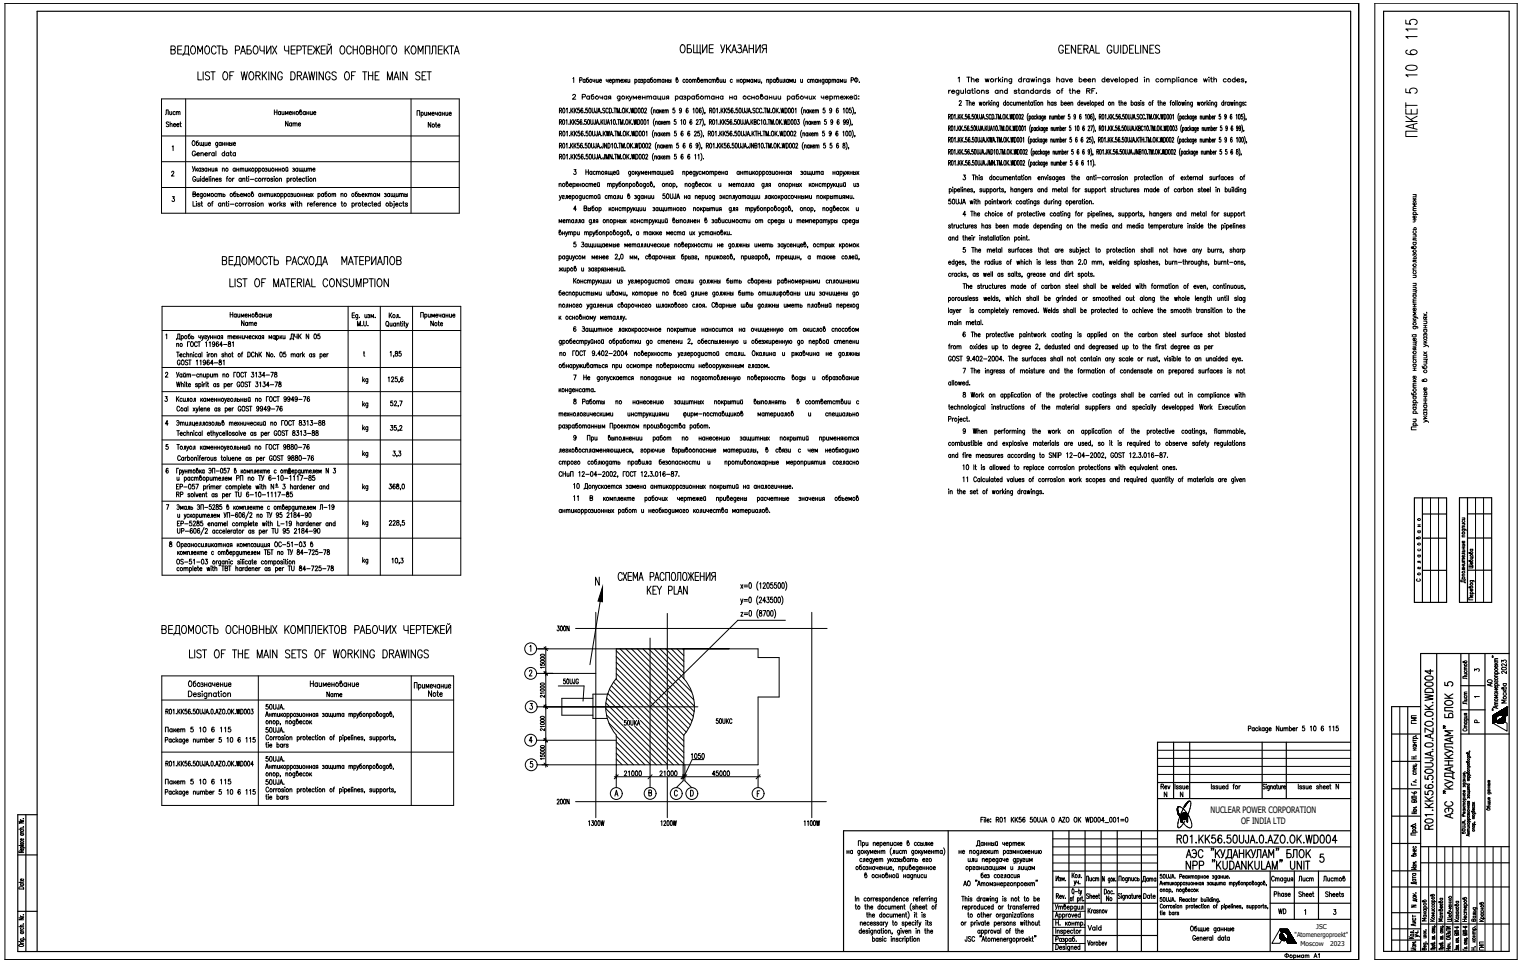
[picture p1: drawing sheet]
<svg xmlns="http://www.w3.org/2000/svg" width="939mm" height="594mm" viewBox="0 0 939 594" stroke-linecap="round" stroke-linejoin="round" font-family="sans-serif">
<defs><g id="words">
<text font-size="11.5" x="875" y="85" transform="rotate(-90 875 85)">ПАКЕТ 5 10 6 115</text>
<g font-size="10.1">
<text x="136" y="165">ВЕДОМОСТЬ РАСХОДА МАТЕРИАЛОВ</text>
<text x="731" y="538">NPP &quot;KUDANKULAM&quot; UNIT</text>
</g>
<text font-size="9.7" x="418" y="35">ОБЩИЕ УКАЗАНИЯ</text>
<text font-size="9.3" x="652" y="34">GENERAL GUIDELINES</text>
<g font-size="8.8">
<text x="121" y="50">LIST OF WORKING DRAWINGS OF THE MAIN SET</text>
<text x="141" y="178">LIST OF MATERIAL CONSUMPTION</text>
<text x="116" y="407">LIST OF THE MAIN SETS OF WORKING DRAWINGS</text>
<text x="885" y="513" transform="rotate(-90 885 513)">R01.KK56.50UJA.0.AZO.OK.WD004</text>
<text x="725" y="521">R01.KK56.50UJA.0.AZO.OK.WD004</text>
</g>
<text font-size="7.5" x="352" y="63">2 Рабочая документация разработана на основании рабочих чертежей:</text>
<g font-size="7.1">
<text x="115" y="425">Обозначение</text>
<text x="190" y="425">Наименование</text>
<text x="263" y="431">Note</text>
<text x="704" y="545">Дата</text>
<text x="792" y="593">Формат A1</text>
</g>
<g font-size="6.6">
<text x="175" y="79">Name</text>
<text x="148" y="202">Name</text>
<text x="228" y="238" transform="rotate(-90 228 238)">kg</text>
<text x="228" y="253" transform="rotate(-90 228 253)">kg</text>
<text x="228" y="267" transform="rotate(-90 228 267)">kg</text>
<text x="228" y="283" transform="rotate(-90 228 283)">kg</text>
<text x="228" y="304" transform="rotate(-90 228 304)">kg</text>
<text x="228" y="326" transform="rotate(-90 228 326)">kg</text>
<text x="228" y="349" transform="rotate(-90 228 349)">kg</text>
<text x="200" y="431">Name</text>
<text x="384" y="449">50UKA</text>
<text x="441" y="448">50UKC</text>
<text x="101" y="485">Пакет 5 10 6 115</text>
<text x="687" y="557" transform="rotate(-90 687 557)">No</text>
</g>
<g font-size="6.2">
<text x="101" y="72">Лист</text>
<text x="168" y="72">Наименование</text>
<text x="101" y="79">Sheet</text>
<text x="117" y="97">General data</text>
<text x="141" y="197">Наименование</text>
<text x="265" y="202">Note</text>
<text x="930" y="417" transform="rotate(-90 930 417)">2023</text>
<text x="346" y="423">50UJG</text>
<text x="921" y="425" transform="rotate(-90 921 425)">АО</text>
<text x="930" y="435" transform="rotate(-90 930 435)">Москва</text>
<text x="101" y="453">Пакет 5 10 6 115</text>
<text x="163" y="453">50UJA.</text>
<text x="384" y="480">21000</text>
<text x="406" y="480">21000</text>
<text x="438" y="480">45000</text>
<text x="163" y="485">50UJA.</text>
<text x="715" y="488">Rev</text>
<text x="343" y="497">200N</text>
<text x="362" y="510">1300W</text>
<text x="407" y="510">1200W</text>
<text x="495" y="510">1100W</text>
<text x="591" y="529">не подлежит размножению</text>
<text x="669" y="545">Лист</text>
<text x="800" y="545">Лист</text>
<text x="815" y="545">Листов</text>
<text x="785" y="554">Phase</text>
<text x="800" y="554">Sheet</text>
<text x="788" y="565">WD</text>
<text x="670" y="575">Vald</text>
</g>
<g font-size="5.7">
<text x="906" y="420" transform="rotate(-90 906 420)">Листов</text>
<text x="906" y="436" transform="rotate(-90 906 436)">Лист</text>
<text x="891" y="570" transform="rotate(-90 891 570)">Матвеева</text>
<text x="896" y="570" transform="rotate(-90 896 570)">Шевченко</text>
<text x="916" y="587" transform="rotate(-90 916 587)">ГИП</text>
</g>
<g font-size="5.5">
<text x="747" y="501">NUCLEAR POWER CORPORATION</text>
<text x="766" y="508">OF INDIA LTD</text>
</g>
<g font-size="4.4">
<text x="909" y="415">3</text>
<text x="909" y="447">Р</text>
</g>
<g font-size="4.1">
<text x="812" y="573">JSC</text>
<text x="799" y="578">&quot;Atomenergoproekt&quot;</text>
<text x="802" y="584">Moscow</text>
<text x="821" y="584">2023</text>
</g>
<text font-size="3.1" x="909" y="431">1</text>
</g></defs>
<!-- layer: 0 -->
<g fill="none" stroke="#000" stroke-width=".62">
<path d="M3 2h835v590h-835zM384 354a1.3 1.3 0 0 0-2 0 1.3 1.3 0 0 0-1 1v1a1.3 1.3 0 0 0 1 2 1.3 1.3 0 0 0 2-1M384 353l3 5M387 353l-3 5M388 356h2M390 353h-2v5h2M391 358v-5l1 4 1-4v5M394 358l2-5 1 5M395 356h1M401 356h2v-3h-2v5M404 358l1-5 2 5M404 356h2"/>
<path d="M410 354h-1a1.3 1.3 0 0 0-1 0 1.3 1.3 0 0 0-1 1v1a1.3 1.3 0 0 0 1 2 1.3 1.3 0 0 0 2-1M411 358v-5h2v5M415 353a2.6 2.6 0 0 1 2 3 2.6 2.6 0 0 1-2 2 4 4 0 0 1 0-5zM418 358v-1v-4h2v5M422 353a2.6 2.6 0 0 1 2 3 2.6 2.6 0 0 1-2 2 4 4 0 0 1 0-5zM424 353l2 3 2-3M426 355l-2 3M426 353v5M427 355l1 3M429 356h2M431 353h-2v5h2M432 356h2"/>
<path d="M432 353v5M434 353v5M436 353v5l2-5v5M440 356l-1 2M441 356l-2-1v-2h2v5M462 360a1.7 1.7 0 0 1 2 1 1.7 1.7 0 0 1-1 2l-1-1zM468 359a5 5 0 0 0 0 5M473 360a1.7 1.7 0 0 1 2 1 1.7 1.7 0 0 1-1 2l-1-1zM477 360h-1v1a1 1 0 0 1 1 0 1 1 0 0 1 0 1 1 1 0 0 1-2 0M479 360h-1v1a1 1 0 0 1 1 0 1 1 0 0 1 0 1 1 1 0 0 1-1 0M480 360a1.7 1.7 0 0 1 2 1 1.7 1.7 0 0 1-1 2l-1-1zM483 360a1.7 1.7 0 0 1 1 1 1.7 1.7 0 0 1-1 2l-1-1z"/>
<path d="M485 359a5 5 0 0 1 0 5M399 362v5M400 364l2 3M402 362l-3 3M403 364h1M405 362h-2v5h2M406 362l1 2v3M408 362l-1 2M412 378v97M412 364h2v-2h-2v5M416 362v5h2M418 367l2-5 1 5"/>
<path d="M419 365h1M424 362v5l-2-5v5M457 369l1 3v-3M457 361l1 2M457 378h1l-1 2h1M458 372l-1 1M458 361l-1 2M459 370h2M459 371h2M459 361h2M459 362h2M459 378h2"/>
<path d="M459 379h2M462 368h1a2.1 2.1 0 0 1 0 4l-1-2zM462 377h1a2.1 2.1 0 0 1 0 3l-1-1zM468 368a5 5 0 0 0 0 5M468 376a5 5 0 0 0 0 5M468 369h1a.8 .8 0 0 1 1 0 .8 .8 0 0 1 0 1l-2 2h2M469 377v1a1.1 1.1 0 0 1 1 1 1.1 1.1 0 0 1-1 1v-1a1.1 1.1 0 0 0 1-1 1.1 1.1 0 0 0 0-1zM469 360v3M471 377h1l-1 3M471 360a.8 .8 0 0 1 1 0 .8 .8 0 0 1 0 1l-1 2h1M472 371h-1l1-3v4M473 368h2l-1 2a1 1 0 0 1 1 1 1 1 0 0 1-2 0"/>
<path d="M473 377h1a2.1 2.1 0 0 1 0 3l-1-1zM476 377a2.1 2.1 0 0 1 0 3l-1-1zM477 368h-1l-1 2a1 1 0 0 1 2 0 .9 .9 0 0 1 0 1 1 1 0 0 1-2 0M478 376a5 5 0 0 1 0 5M478 368a1.7 1.7 0 0 1 2 2 1.7 1.7 0 0 1-1 2l-1-1zM480 368a1.7 1.7 0 0 1 2 2 1.7 1.7 0 0 1-1 2l-1-1zM482 368a5 5 0 0 1 0 5M336 399l2 2M485 383h-30l-54 53M100 417h180v80h-180zM159 417v80M254 417v80"/>
<path d="M336 414l2 2M380 419l42 42M380 416l42 41M380 412l42 42M380 408l43 44M380 405l45 45M380 401l46 46M383 400l44 45M386 400l42 42M390 400l38 39M393 400l35 36M397 400l31 32"/>
<path d="M400 400l27 27M404 400l18 19M407 400l15 15M411 400l11 12M414 400l8 8M418 400l4 5M421 400l1 1M100 432h180M102 439h2v-1l-2-1v3M103 439l1 1M105 438a1.4 1.4 0 0 1 1 1 1.4 1.4 0 0 1-1 1zM107 438v-1v3"/>
<path d="M110 437v3M110 439l1 1M111 437l-1 2M112 437v3M112 439l1 1M113 437l-1 2M115 437h-1v2a.8 .8 0 0 1 1 0 .8 .8 0 0 1 0 1 .8 .8 0 0 1-1 0M116 426a1.8 1.8 0 0 1 2 2 1.8 1.8 0 0 1-2 2zM117 438a1.4 1.4 0 0 0-1 1 1.4 1.4 0 0 0 1 1 .9 .9 0 0 0 1-1 1 1 0 0 0-2 0M119 428h2a1 1 0 0 0-1 0 1 1 0 0 0 0 1 1 1 0 0 0 1 0M120 437h-1v2a.8 .8 0 0 1 1 0 .8 .8 0 0 1 0 1 .8 .8 0 0 1-1 0M122 438a1.4 1.4 0 0 1 1 1 1.4 1.4 0 0 1-1 1z"/>
<path d="M123 437v3h1h1v-3M124 428h-2l2 1-1 1-1-1M125 428v2M126 437v3l-1-1M127 439h1M128 427v4h-2M128 428a1 1 0 0 0-2 0 1 1 0 0 0 0 1 1 1 0 0 0 2 0M129 428l1-1v1l1 2M129 427v3M130 438a1.4 1.4 0 0 1 2 1 1.4 1.4 0 0 1-2 1zM133 439h1M133 428a1 1 0 0 0-1 0 1 1 0 0 0 0 1 1 1 0 0 0 1 0"/>
<path d="M133 427v3M134 427h1M135 426v3l1 1M135 437h2l-2 3h2M136 428v2M138 438v-1a1.4 1.4 0 0 1 1 2 1.4 1.4 0 0 1-1 1l-1-1zM141 428v-1l1 1v2M141 427v3M141 438v-1a1.4 1.4 0 0 1 1 2 1.4 1.4 0 0 1-1 1l-1-1zM143 437v3M143 439l1 1M144 437l-1 2"/>
<path d="M146 437v3l1-3v3l1-3M149 437a1.5 1.5 0 0 1 1 2 1.5 1.5 0 0 1-1 1zM151 438a1.4 1.4 0 0 1 1 1 1.4 1.4 0 0 1-1 1zM153 438a1.4 1.4 0 0 1 1 1 1.4 1.4 0 0 1-1 1zM155 437h1l-1 2a.9 .9 0 0 1 1 1 .9 .9 0 0 1-1 0M256 425v-4h1v4M258 423l1-1a1 1 0 0 1 1 1 1.1 1.1 0 0 1-2 1M258 422v4M261 422v2h1M262 422v3M263 425v-3l1 2 1-2v3M265 423h2v-1a1.1 1.1 0 0 0-2 1 1.1 1.1 0 0 0 2 1"/>
<path d="M268 422v2l1-1M269 422v3M271 423v-1a.9 .9 0 0 0-1 1 .9 .9 0 0 0 1 1M271 422v3M272 422v3M274 422v3M274 422l1 2h1M276 422v3M277 423h1v-1a.9 .9 0 0 0-1 1 .9 .9 0 0 0 1 1M336 435l2 2M374 437l10 11M374 434l10 10"/>
<path d="M374 431l13 13M375 428l16 16M376 425l18 19M377 423l45 45M379 421l43 43M109 440h.1M118 440h.1M127 440l1-3 1 3M129 440h.1M132 440h.1M133 440l1-3 1 3M140 440h.1"/>
<path d="M145 440h.1M336 456l2 2M374 441l31 31M376 446l25 26M380 458l14 14M380 454l18 18M385 448l23 24M388 448l24 24M392 448l24 24M395 448l24 24M395 444l27 27M100 464h180"/>
<path d="M102 471h2v-1h-2v3M103 471l1 2M105 470a1.3 1.3 0 0 1 1 1 1.3 1.3 0 0 1-1 1zM107 470v3M109 472h.1M110 470v3M110 471l1 2M111 470l-1 2M112 470v3M112 471l1 2M113 470l-1 2M115 470h-1v1a.8 .8 0 0 1 1 0 .8 .8 0 0 1 0 1 .8 .8 0 0 1-1 0"/>
<path d="M117 470a1.4 1.4 0 0 0-1 1 1.4 1.4 0 0 0 1 1 .8 .8 0 0 0 1-1 1 1 0 0 0-2 0v1M118 472h.1M120 470h-1v1a.8 .8 0 0 1 1 0 .8 .8 0 0 1 0 1 .8 .8 0 0 1-1 0M122 470a1.3 1.3 0 0 1 1 1 1.3 1.3 0 0 1-1 1zM123 470v2l1 1 1-1v-2M126 470v2v1l-1-1M127 473l1-3 1 3M127 472h1M129 472h.1M130 470a1.3 1.3 0 0 1 2 1 1.3 1.3 0 0 1-2 1zM132 472h.1M133 473l1-3 1 3"/>
<path d="M133 472h1M135 470h2l-2 3h2M138 470a1.4 1.4 0 0 1 1 1 1.4 1.4 0 0 1-1 1l-1-1zM140 472h.1M141 470a1.4 1.4 0 0 1 1 1 1.4 1.4 0 0 1-1 1l-1-1zM143 470v3M143 471l1 2M144 470l-1 2M145 472h.1M146 470v3l1-3v3l1-3M149 470a1.5 1.5 0 0 1 1 1 1.5 1.5 0 0 1-1 2zM151 470a1.4 1.4 0 0 1 1 1 1.4 1.4 0 0 1-1 1z"/>
<path d="M153 470a1.4 1.4 0 0 1 1 1 1.4 1.4 0 0 1-1 1zM156 472h-1l1-2v3M336 471l2 2M380 472h.1M380 468l4 4M380 465l7 7M380 461l11 11M412 480v24M423 478l-3 2M424 478l-3 2M917 497l1 1h1v-1h-1v1M917 499h2l-1 1z"/>
<path d="M918 484h1M918 483h1M918 489h2v1M918 493h1M918 488h1M918 486h1M918 487h1M918 485h1M918 489v1h1v-1M919 484v-1v1M919 485h.1M919 486v1"/>
<path d="M919 496l-1 1M919 495v1h-1M919 493v1h-1M919 481v1h-1l1-1v1M919 492v1l-1-1h1v1M920 495h-2M12 507h3l-3 1h3M12 512h3M13 513v1M13 506h.1M13 514h2M13 506h2"/>
<path d="M13 519a.9 .9 0 0 0 1 1 .9 .9 0 0 0 0-1M13 514v1a.9 .9 0 0 0 1 0v-1M13 512a.9 .9 0 0 0 1 1 .9 .9 0 0 0 0-1M14 517v1a.8 .8 0 0 1-1-1v1M14 510h.1M14 505h.1M15 511h-2v1M12 522h3M13 523h3M13 520h2M13 526v-1h-1v1h3M13 523a.9 .9 0 0 1 1-1 .9 .9 0 0 1 0 1"/>
<path d="M13 520a.9 .9 0 0 0 1 1 .9 .9 0 0 0 0-1M14 524a.8 .8 0 0 1 0 1 .8 .8 0 0 1-1-1M15 525h-2M717 539h-1v1a.7 .7 0 0 1 1 0 1 1 0 0 1 0 2 .7 .7 0 0 1-1-1M720 539v2v1l1-1v-2M722 539v3v-1M12 547a1.6 1.6 0 0 1 2 0 1.6 1.6 0 0 1 1 1h-3zM13 545h2M13 544v1M13 545a.8 .8 0 0 0 1 1 .8 .8 0 0 0 0-1M14 542a.8 .8 0 0 1 0 1 .8 .8 0 0 1-1-1v1M15 544h-3"/>
<path d="M716 546v-3l1 3M716 545h1M717 554h-1v1a.8 .8 0 0 1 1 0 .8 .8 0 0 1 0 1 .8 .8 0 0 1-1 0M717 558a.7 .7 0 0 0-1 0 .7 .7 0 0 0 0 1 .7 .7 0 0 0 0 1 .7 .7 0 0 0 1 0M718 545h1M718 544v2M718 549h1v1M718 548v2M718 554a1.1 1.1 0 0 1 1 1 1.1 1.1 0 0 1-1 1zM719 544v2M719 545l1-1v2M720 554v2h1v-2"/>
<path d="M720 559v1M720 545l1-1v2M720 559h.1M721 559v1M721 549a.7 .7 0 0 1 1 0 .7 .7 0 0 1-1 1M721 548v3M722 559h-1M722 544v2l1-1M722 554v2v-1M723 544v2M723 556l1-2v2M723 542l1-3v3"/>
<path d="M723 555h1M723 541h1M723 550v1M724 545v1M724 544l-1 1M725 559h-1l1 1h-1M725 542h.1M725 556h.1M725 558h.1M726 559v1M726 549h1v1M726 548v2"/>
<path d="M727 545v-1a.7 .7 0 0 1 1 1 .7 .7 0 0 1-1 1M727 544v3M728 555h1v-1h-1v2M728 541h1v-1l-1-1v3M728 559h1v1M728 559v1M728 545l1-1a.7 .7 0 0 1 0 1 .7 .7 0 0 1-1 1M728 544v3M729 555v1M730 541h1v-1a.7 .7 0 0 0-1 1 .7 .7 0 0 0 0 1 .7 .7 0 0 0 1-1M730 555h1a.7 .7 0 0 0-1 0 .7 .7 0 0 0 0 1 .7 .7 0 0 0 1 0M731 549a.7 .7 0 0 0-1 0 .7 .7 0 0 0 0 1 .7 .7 0 0 0 1 0"/>
<path d="M731 548v3h-1M732 544v1M732 548a.8 .8 0 0 1 1 1 .8 .8 0 0 1-1 1l-1-2h1l-1 1M732 559a.7 .7 0 0 1 1 0 .7 .7 0 0 1-1 1M732 559v2M732 545v1M732 541v-1a.7 .7 0 0 0-1 1 .7 .7 0 0 0 1 0M732 540v2M733 555a.7 .7 0 0 0-1 0 .7 .7 0 0 0 0 1 .7 .7 0 0 0 1 0M733 554v2M733 544v2l1-1M733 549h1a.7 .7 0 0 0-1 0 .7 .7 0 0 0 0 1 .7 .7 0 0 0 1 0"/>
<path d="M733 540v2M734 541v1M734 559v1M734 544v2M734 540l-1 1M734 555a.7 .7 0 0 0-1 0 .7 .7 0 0 0 1 1M734 559h.1M735 541l1-1v2M735 540v2M735 554h.1M735 554l1 2M736 541l1-1v2"/>
<path d="M736 549a.7 .7 0 0 0-1 0 .7 .7 0 0 0 1 1M737 545h1M737 544v2M737 559h.1M737 558v2M738 544v2M738 559h1a.7 .7 0 0 0-1 0 .7 .7 0 0 0 1 1M738 554v2M738 545h1M738 548v2M739 554l-1 1M739 549v1"/>
<path d="M739 541v-1a.7 .7 0 0 1 1 1 .7 .7 0 0 1-1 0M739 540v3M739 544v2M739 548l-1 2M741 559h-1a.7 .7 0 0 0-1 0 1.1 1.1 0 0 0 2 1M741 545v-1a.7 .7 0 0 0-1 1 .7 .7 0 0 0 1 1M741 544v2M741 540v2M741 559h1M741 555a.7 .7 0 0 1 1 0 .7 .7 0 0 1 0 1 .7 .7 0 0 1-1 0M741 554v2M741 558l1 2"/>
<path d="M742 545v1M742 540v2M742 558h.1M742 559v1M742 545v-1v2M743 554v2h1M744 554v2M745 541h1v-1a.7 .7 0 0 0-1 1 .7 .7 0 0 0 0 1 .7 .7 0 0 0 1-1M745 554h.1M745 555v1M745 544h1l-1 1M745 559h1v1"/>
<path d="M745 559v1M745 545l1 1h-1M746 554v2M747 555a.7 .7 0 0 0-1 0 .7 .7 0 0 0 1 1M747 554v2M747 545v-1l-1 1 1 1M747 544v2M748 554h.1M748 555v1M748 544v2l1-1M749 541v1h-1M749 555h1v1"/>
<path d="M749 554v2M749 544v2l1-1M750 544v2M750 559h1M751 544v2l1-1M751 541l-1-1a.7 .7 0 0 0-1 1 1 1 0 0 0 2 0M751 540v2l-1 1M751 558v2M752 544v2M752 554v3h-1M752 555a.7 .7 0 0 0-1 0 .7 .7 0 0 0 1 1M752 545l1-1v2"/>
<path d="M752 541a.7 .7 0 0 0 0 1 .7 .7 0 0 0 0-1M752 540v2M753 556h.1M753 540v2M753 545l1-1v2M754 559a.7 .7 0 0 1 1 0 .7 .7 0 0 1-1 1M754 559v2M754 540v2M755 540v2l1-1M755 558h.1M755 559v1M756 545l-1-1v1v1h1"/>
<path d="M756 544v2M756 540v2M756 559a.7 .7 0 0 1 1 0 .7 .7 0 0 1-1 1M756 559v2M757 541h1v-1a.7 .7 0 0 0-1 1 .7 .7 0 0 0 1 0M758 559h1a.7 .7 0 0 0-1 0 .7 .7 0 0 0 1 1M759 545v-1v2M759 544v2M759 542h.1M759 545l1-1v2M760 558v2M760 558h.1"/>
<path d="M760 559v1M761 545v-1a.7 .7 0 0 1 1 1 .7 .7 0 0 1-1 1M761 544v3M761 559h1v1M761 559v1M763 544v2l1-2M763 559h1a.7 .7 0 0 0-1 0 .7 .7 0 0 0 1 1M763 546l-1 1M765 543l-1 1v2a.7 .7 0 0 0 1 0 .7 .7 0 0 0 0-1 .7 .7 0 0 0-1 0M766 559h-1l1 1h-1M767 545l1-1v2M767 544v2"/>
<path d="M769 545v-1a.7 .7 0 0 1 1 1 .7 .7 0 0 1-1 1M769 544v3M770 559h-1l1 1h-1M771 559v1h1M772 559v1M773 559a.7 .7 0 0 1 1 0 .7 .7 0 0 1-1 1M773 559v2M773 544a.8 .8 0 0 1 1 1 .8 .8 0 0 1-1 1v-2v-1v2M774 559h1a.7 .7 0 0 1 1 0 1.1 1.1 0 0 1-2 1M774 559v2M777 545a.7 .7 0 0 0-1 0 .7 .7 0 0 0 0 1 .7 .7 0 0 0 1 0M777 544v3h-1"/>
<path d="M778 559v1M779 559h-1M779 559h1M779 558l1 2M780 544a.7 .7 0 0 1 1 1 .7 .7 0 0 1-1 1v-2v-1v2M781 559h-1l1 1h-1M781 546h.1M878 556a.8 .8 0 0 1 1-1 .8 .8 0 0 1 1 1h-2h1M883 552h1a.8 .8 0 0 1 1 0 .8 .8 0 0 1 0 1h-2v-1l1 1M883 557h2M883 556h3M884 559a.7 .7 0 0 0 0 1 .7 .7 0 0 0 1-1"/>
<path d="M884 557a.7 .7 0 0 0 0 1 .7 .7 0 0 0 1-1M884 556a.7 .7 0 0 1 0-1 .7 .7 0 0 1 1 1M898 558h1a.7 .7 0 0 1 1 0 .7 .7 0 0 1 0 1h-2v-1l1 1M898 556h2M899 556a.7 .7 0 0 0 0 1 .7 .7 0 0 0 1-1M903 554a.7 .7 0 0 1 1 0 .7 .7 0 0 1 1 1h-2l-1-1 2 1M903 558h3M904 558h-1a.7 .7 0 0 1 1-1 .7 .7 0 0 1 1 1M905 559a.7 .7 0 0 1 0 1 .7 .7 0 0 1-1 0 .7 .7 0 0 1 0-1v1M909 560h2v1M909 560a.7 .7 0 0 0 1 1 .7 .7 0 0 0 0-1M914 557a.8 .8 0 0 1 1 0 .8 .8 0 0 1 0 1h-2v-1l1 1"/>
<path d="M12 566h3l-3 1h3M12 572h3M13 579h2v1M13 574h.1M13 565v1M13 575h2M13 574h2M13 566h2M13 579a.8 .8 0 0 0 1 1 .8 .8 0 0 0 0-1M13 575a.8 .8 0 0 0 1 1 .8 .8 0 0 0 0-1M13 572a.8 .8 0 0 0 1 1 .8 .8 0 0 0 0-1M14 578h.1"/>
<path d="M14 570h.1M14 564h.1M15 571h-2v1M671 560v3M672 562l1 1M673 560l-2 2M673 561v2M674 561l-1 1M676 562v-1a.8 .8 0 0 0-1 1 .8 .8 0 0 0 1 1M676 561v2M678 562l-1-1 1 2h-1M678 562l1-1v2"/>
<path d="M678 561v2M682 561v2l1-2M716 563h.1M716 562v2M717 562h.1M717 563v1M718 563h1a.7 .7 0 0 0-1 0 .7 .7 0 0 0 0 1 .7 .7 0 0 0 1 0M721 563a.7 .7 0 0 1 1 0 .7 .7 0 0 1 0 1 .7 .7 0 0 1-1 0M721 562v2M724 563a.7 .7 0 0 0-1 1 .7 .7 0 0 0 1 0M724 563v1M725 563v1"/>
<path d="M726 563h-1M727 563h-1l1 1h-1M735 571a1.4 1.4 0 0 1 1 2 1.4 1.4 0 0 1-1 1v-1zM738 578a.9 .9 0 0 0-1-1 .9 .9 0 0 0-1 1v1a.9 .9 0 0 0 1 1 .9 .9 0 0 0 1-1h-1M738 571l-1 1v2a1.1 1.1 0 0 0 2-1 1 1 0 0 0-2 0M738 579h2l-1-1a.8 .8 0 0 0-1 1 1.1 1.1 0 0 0 2 1M739 572v2h1M740 572l1 2h1M740 579l2-1v2M740 578v2M742 572v3M742 572l1 2h1"/>
<path d="M743 579h1v-1a.8 .8 0 0 0-1 1 .8 .8 0 0 0 1 1M744 572v2M745 573h1a.8 .8 0 0 0-1 0 .8 .8 0 0 0 0 1 .8 .8 0 0 0 1 0M745 578v2M746 578l-1 1M747 579v-1a.8 .8 0 0 0-1 1 .8 .8 0 0 0 1 1M747 578v2M748 577v3M750 573a.8 .8 0 0 0-1 0 .8 .8 0 0 0 0 1 .8 .8 0 0 0 1 0M750 572v3h-1M752 573a.8 .8 0 0 0-1 0 .8 .8 0 0 0 0 1 .8 .8 0 0 0 1 0M752 572v2"/>
<path d="M753 579v-1a1.1 1.1 0 0 0-2 1 1.1 1.1 0 0 0 2 1M753 577v3M753 573h2M753 572v2M755 572v2M755 579v-1a.8 .8 0 0 0-1 1 .8 .8 0 0 0 1 1M755 578v2M756 573h1M756 572v2M756 578h.1M756 577v3h1M757 572v2"/>
<path d="M758 573a.7 .7 0 0 1 1 0 .7 .7 0 0 1-1 1M758 572v2M759 579l-1-1a.8 .8 0 0 0-1 1 1.1 1.1 0 0 0 2 1M759 578v2M759 572v2M760 573h1a.8 .8 0 0 0-1 0 .8 .8 0 0 0 0 1 .8 .8 0 0 0 1 0M767 560l-1 1M782 560v1M878 574l1 1-1 1M878 578h2M878 576h2M878 577h2"/>
<path d="M878 575h2M878 564h2M878 565h2M878 563l2 1M878 561h2M878 560h3M879 565a.7 .7 0 0 0 0 1 .7 .7 0 0 0 1 0 .7 .7 0 0 0 0-1M879 561a.7 .7 0 0 0 0 1 .7 .7 0 0 0 1 0 .7 .7 0 0 0 0-1M879 560a.7 .7 0 0 1 0-1 .7 .7 0 0 1 1 0 .7 .7 0 0 1 0 1M879 575l1 1M879 576v1M880 578l-2 1"/>
<path d="M880 574h.1M880 574l-1 1M880 567h-2h1l-1 1h2M880 563h-1M883 568h2M883 567l1 1M883 562h2M884 575h1M884 560a.7 .7 0 0 0 0 1 .7 .7 0 0 0 1-1M884 575v1l1-1M885 562v1h-2M885 572h-1"/>
<path d="M885 579h-1v1M885 573v1l-1-1v1M885 564h-2h2l-2 1h2M885 577h.1M885 567l-1 1M885 578h-1h1M885 574h-1v1M886 572h-2M889 575h1M889 575v1l1-1M890 572h-1M890 579h-1v1"/>
<path d="M890 573v1l-1-1v1M890 577h.1M890 578h-1h1M890 574h-1v1M892 574h3M892 573v1M893 579l1-1 1 1-2 1v-1zM893 577v-1h1a.6 .6 0 0 1 1 0 .6 .6 0 0 1 0 1M893 575h2M893 576h.1M894 577v1M894 575h1h-2"/>
<path d="M895 577l-3 1h3M895 572h-3l3 1h-3M898 576v1h2l-1-1v1M898 575l1 1M898 576h2M898 567l1 2M898 569h2M898 572a1.3 1.3 0 0 0 1 1 1.3 1.3 0 0 0 1-1h-2h1M898 566h2M898 563h2M898 562h2M898 561l2 1"/>
<path d="M898 580h2M898 579h2M899 580h-1l1 1 1-1M899 566a.7 .7 0 0 0 0 1 .7 .7 0 0 0 1-1M899 563a.7 .7 0 0 0 0 1 .7 .7 0 0 0 1-1M899 579l-1 1M899 573v1M899 565l1-1v1M899 565v-1v1M900 578h.1M900 574h-2v1h2M900 567l-1 1"/>
<path d="M900 561l-1 1M900 575l-1 1M902 568h3M902 567h3M903 576v1h2v-1h-1v1M903 576h2M903 575l1 1M903 572a1.3 1.3 0 0 0 1 0 1.3 1.3 0 0 0 1 0h-1M903 563h2M904 564h-1a.7 .7 0 0 0 1 1 .7 .7 0 0 0 1-1M904 567v1M904 573v1"/>
<path d="M905 565a.7 .7 0 0 1-1 1 .7 .7 0 0 1 0-1v1M905 579v1h-1M905 562h-2l1 1M905 561h-2l1 1M905 579h.1M905 574h-2v1h2M905 575l-1 1M906 579h-2M909 573h2M909 577h1M909 578h1M909 576h1"/>
<path d="M909 563h2M909 565h2M909 573a.7 .7 0 0 1 0-1 .7 .7 0 0 1 1 0 .7 .7 0 0 1 0 1M909 567h-1v1h3l-1-1h-1v1M909 565a.7 .7 0 0 0 1 1 .7 .7 0 0 0 0-1M909 577v1M910 563v-1h1l-1 1M910 571h.1M910 575h-1v1M910 574h-1v1M911 563h-2v1l2 1M913 567l2 1"/>
<path d="M913 568h2M914 567h2M914 564h1M914 560h1M914 561h1M914 567a.7 .7 0 0 1 0-1 .7 .7 0 0 1 1 0 .7 .7 0 0 1 0 1M914 564a.7 .7 0 0 0 1 1 .7 .7 0 0 0 0-1M914 562a.7 .7 0 0 0 0 1 .7 .7 0 0 0 1 0 .7 .7 0 0 0 0-1M915 560v1M915 567l-1 1M12 583a1.4 1.4 0 0 1 2 1 1.8 1.8 0 0 1-2-1zM12 581h.1"/>
<path d="M13 581v1M13 582h2M13 581h2M671 580l1 3 1-3M675 581v2M676 581l-1 1M678 582v-1a.8 .8 0 0 1 1 1 .8 .8 0 0 1-1 1M678 580v3M680 582h1v-1a.8 .8 0 0 0-1 1 .8 .8 0 0 0 1 1M682 581v2l1-2M878 582h3v1M879 585h-1v1h2v-1h-1v1"/>
<path d="M879 582a.7 .7 0 0 0 0 1 .7 .7 0 0 0 1-1M880 583a.7 .7 0 0 1-1 1 .7 .7 0 0 1 0-1v1M880 581h.1M884 583h1l-1 1zM884 582h1h-2h1M884 585h2M884 585v-1h1v1M885 581h.1M885 585h-2v1h2M889 583h1l-1 1zM889 582h1h-2h1M889 585h2"/>
<path d="M889 585v-1h1v1M890 581h.1M890 585h-2v1h2M892 586h3M892 585h3M893 584h2M893 582h2M894 584h-1l1 1 1-1M894 585v1M894 582v1h-1M895 582h.1M898 586h1h1"/>
<path d="M898 581h2M898 585h2M899 586h.1M899 585h-1h1h1M899 581h.1M900 583h.1M900 583h-2l2 1h-2h2M903 585v1h2M904 582h1M904 582v1l1-1M905 580v1l-1-1v1M905 584h.1"/>
<path d="M905 585h-1h1M905 581h-1v1M908 586h2M908 585h2M909 581h1M909 580l1 1M909 585v1M910 580l-1 1"/>
<circle cx="139" cy="429" r="1.1"/>
<circle cx="716" cy="549" r=".8"/>
<circle cx="718" cy="540" r="1.1"/>
<circle cx="718" cy="559" r=".8"/>
<circle cx="720" cy="549" r=".8"/>
<circle cx="723" cy="559" r=".8"/>
<circle cx="725" cy="545" r=".8"/>
<circle cx="727" cy="559" r=".8"/>
<circle cx="728" cy="549" r=".8"/>
<circle cx="730" cy="545" r=".8"/>
<circle cx="735" cy="545" r=".8"/>
<circle cx="735" cy="559" r=".8"/>
<circle cx="737" cy="555" r=".7"/>
<circle cx="737" cy="549" r=".8"/>
<circle cx="738" cy="541" r=".8"/>
<circle cx="743" cy="541" r=".8"/>
<circle cx="744" cy="559" r=".8"/>
<circle cx="749" cy="559" r=".8"/>
<circle cx="766" cy="545" r=".8"/>
<circle cx="771" cy="545" r=".8"/>
<circle cx="775" cy="545" r=".8"/>
<circle cx="777" cy="559" r=".8"/>
<circle cx="778" cy="545" r=".8"/>
<circle cx="879" cy="558" r=".8"/>
<circle cx="884" cy="554" r=".8"/>
<circle cx="904" cy="556" r=".8"/>
<circle cx="915" cy="559" r=".8"/>
<circle cx="681" cy="562" r=".9"/>
<circle cx="884" cy="566" r=".8"/>
<circle cx="899" cy="560" r=".8"/>
<circle cx="909" cy="579" r=".8"/>
<circle cx="674" cy="582" r=".9"/>
<circle cx="677" cy="582" r=".9"/>
</g>
<!-- layer: POST -->
<g fill="none" stroke="#000" stroke-width=".62">
<path d="M864 436v151M102 456h1v-1h-1v3M106 456h-1a.8 .8 0 0 0-1 1 1 1 0 0 0 2 0M106 456v2M108 456a1.1 1.1 0 0 0-2 1 1 1 0 0 0 2 0M109 455v3M109 457l1 1M110 456l-1 1M112 456a1.1 1.1 0 0 0-2 1 1 1 0 0 0 2 0M112 456v2M114 456v3h-1M114 456a.8 .8 0 0 0-1 1 .8 .8 0 0 0 1 0"/>
<path d="M115 457h1v-1a.8 .8 0 0 0-1 1 .8 .8 0 0 0 1 0M119 456h1l1 2M119 456v2M121 456l1 2 1-1M123 456v2M124 456h1v2M124 456v2M125 456h1v2M127 456a.8 .8 0 0 1 1 1 .8 .8 0 0 1-1 0M127 455v3M129 457h2l-1-1a.8 .8 0 0 0-1 1 1 1 0 0 0 2 0M131 456v2"/>
<path d="M132 456l-1 1M136 455h-1v1a1 1 0 0 1 2 0 1.1 1.1 0 0 1-1 2 .9 .9 0 0 1-1-1M140 455h1v3M142 455a1.4 1.4 0 0 1 2 1 1.4 1.4 0 0 1-2 2zM148 455a1.4 1.4 0 0 0-1 1 1.4 1.4 0 0 0 1 2 .9 .9 0 0 0 0-1 .9 .9 0 0 0-1-1v1M152 455v3M154 455h1v3M157 455h-1v1a.9 .9 0 0 1 1 0 1 1 0 0 1 0 2 .9 .9 0 0 1-1-1M770 449h2v-1h-2v3M774 449a.8 .8 0 0 0-1 1 .8 .8 0 0 0 1 0M774 449v2M776 449a.8 .8 0 0 0-1 1 .8 .8 0 0 0 1 0"/>
<path d="M777 448v3M777 450l1 1M778 449l-1 1M780 449a.8 .8 0 0 0-1 1 .8 .8 0 0 0 1 0M780 449v2M782 449v3h-1M782 449a.8 .8 0 0 0-1 1 .8 .8 0 0 0 1 0M783 450h1v-1a.8 .8 0 0 0-1 1 .8 .8 0 0 0 1 0M789 448v3l-1-3v3M790 449v2l1-1M791 449v2M792 449h1v2"/>
<path d="M792 449v2M793 449h2v2M796 449a.8 .8 0 0 1 1 1 .8 .8 0 0 1-1 0M796 448v3M798 450h1v-1a.8 .8 0 0 0-1 1 .8 .8 0 0 0 1 0M800 449v2M801 449l-1 1M805 448h-1v1a.9 .9 0 0 1 1 0 .9 .9 0 0 1 0 1 .9 .9 0 0 1-1 0M809 448v3M811 448a1.4 1.4 0 0 1 1 1 1.4 1.4 0 0 1-1 2zM817 448h-1a1.4 1.4 0 0 0-1 1 1.4 1.4 0 0 0 1 2 .9 .9 0 0 0 1-1 .9 .9 0 0 0-1-1l-1 1M820 448h1v3"/>
<path d="M822 448h1v3M826 448h-1l-1 1a1 1 0 0 1 2 0 1 1 0 0 1 0 2 1.1 1.1 0 0 1-2-1M379 479h90M380 478v2M381 478l-2 2M402 478l-2 2M422 478v2M423 478v1M423 478l-3 2M427 466v-1v3M429 465a1.3 1.3 0 0 1 1 1 1.3 1.3 0 0 1-1 2zM432 465h-1v1a.9 .9 0 0 1 1 0 .9 .9 0 0 1 0 1 .9 .9 0 0 1-1 0"/>
<path d="M433 465a1.3 1.3 0 0 1 2 1 1.4 1.4 0 0 1-2 2zM434 469h-7l-5 10M469 478l-2 2M102 489l1-1v-1h-1v3M106 488h-1a.8 .8 0 0 0-1 1 1.1 1.1 0 0 0 2 1M106 488v2M108 488a.8 .8 0 0 0-1 0 1 1 0 0 0 0 2 .8 .8 0 0 0 1 0M109 487v3M109 489l1 1M110 488l-1 1M112 488a.8 .8 0 0 0-1 0 1 1 0 0 0 0 2 .8 .8 0 0 0 1 0M112 488v2"/>
<path d="M114 488v3h-1M114 488a.8 .8 0 0 0-1 1 .8 .8 0 0 0 1 1M115 489h1v-1a.8 .8 0 0 0-1 0 1 1 0 0 0 0 2 .8 .8 0 0 0 1 0M119 489l1-1 1 2M119 488v2M121 488l1 2 1-1M123 488v2M124 489l1-1v2M124 488v2M125 489l1-1v2M127 488a.8 .8 0 0 1 1 0 1 1 0 0 1 0 2 .8 .8 0 0 1-1 0M127 487v3"/>
<path d="M129 489h2l-1-1a.8 .8 0 0 0-1 0 1 1 0 0 0 0 2 1 1 0 0 0 2 0M131 488v2M132 488l-1 1M136 487h-1v1a1 1 0 0 1 2 0 1.1 1.1 0 0 1-1 2 .9 .9 0 0 1-1-1M140 488l1-1v3M142 487a1.4 1.4 0 0 1 2 2 1.4 1.4 0 0 1-2 1zM148 487a1.4 1.4 0 0 0-1 1 1.4 1.4 0 0 0 1 2 .9 .9 0 0 0 0-1 .9 .9 0 0 0-1-1v1M152 488v-1v3M154 488l1-1v3M157 487h-1v1a.9 .9 0 0 1 1 0 1 1 0 0 1 0 2 .9 .9 0 0 1-1-1"/>
</g>
<g fill="none" stroke="#000" stroke-width=".62">
<path d="M105 31h3v1l-1 1h-2v-5l3 1v1l-1 1M110 31h2M112 28h-2v5h2M113 34v-1h4v1M113 33a5 5 0 0 0 1-5h2v5M118 29l1-1a2.6 2.6 0 0 1 2 3 2.6 2.6 0 0 1-2 2 3 3 0 0 1-1-4zM122 33v-5l1 4 2-4v5M127 29v-1a2.6 2.6 0 0 1 2 3 2.6 2.6 0 0 1-2 2 3 3 0 0 1 0-4zM133 30a1.5 1.5 0 0 0-1-2 1.5 1.5 0 0 0-2 2v1a1.5 1.5 0 0 0 2 2 1.5 1.5 0 0 0 1-1M134 28h3M135 28v5M137 28v5h3v-2l-3-1"/>
<path d="M145 31l3-1-1-1-2-1v5M148 33l2-5 1 5M149 32h2M155 28h-3v5h3v-2h-3M157 29v-1a2.6 2.6 0 0 1 2 3 2.6 2.6 0 0 1-2 2 3 3 0 0 1 0-4zM160 28l1 3h2M163 28v5M165 28v5l2-5v5M168 28l3 5M171 28l-3 5M176 28v3h2M178 28v5"/>
<path d="M180 31h2M182 28h-2v5h2M183 31h3v-2l-3-1v5M186 28h3M188 28v5M190 31h2M193 28h-3v5h3M193 28l2 3 2-3M195 30l-2 3M195 28v5M196 30l1 3M198 31h2"/>
<path d="M201 28h-3v5h3M202 28v5l2-5v5M202 27l1 1 1-1M210 29l1-1a2.6 2.6 0 0 1 2 3 2.6 2.6 0 0 1-2 2 3 3 0 0 1-1-4zM217 30a1.5 1.5 0 0 0-2-2 1.5 1.5 0 0 0-1 2v1a1.5 1.5 0 0 0 1 2 1.5 1.5 0 0 0 2-1M218 31h3M218 28v5M221 28v5M223 29v-1a2.6 2.6 0 0 1 2 3 2.6 2.6 0 0 1-2 2 3 3 0 0 1 0-4zM226 31h3v1l-1 1h-2v-5l2 1 1 1-1 1M230 31h3M230 28v5"/>
<path d="M233 28v5M235 29v-1a2.6 2.6 0 0 1 2 3 2.6 2.6 0 0 1-2 2 3 3 0 0 1 0-4zM241 28h-2v5M242 29l1-1a2.6 2.6 0 0 1 2 3 2.6 2.6 0 0 1-2 2 3 3 0 0 1-1-4zM250 28v5M251 30l2 3M253 28l-3 4M254 29l1-1a2.6 2.6 0 0 1 2 3 2.6 2.6 0 0 1-2 2 3 3 0 0 1-1-4zM258 33v-5l2 4 1-4v5M263 33v-5h2v5M266 33l1-1v-4h2v5M270 31h3"/>
<path d="M273 28h-3v5h3M274 28v5M275 30l2 3M277 28l-3 4M277 28h3M279 28v5M280 33l2-5 1 5M281 32h2M257 71v-3h2v3M260 70a.8 .8 0 0 1 1 0 .8 .8 0 0 1 0 1 .8 .8 0 0 1-1 0M260 69v3M262 69v2h1"/>
<path d="M263 69v2M264 71v-2l1 2 1-2v2M266 75v4l-2-4v4M267 70h1a.8 .8 0 0 0-1 0 .8 .8 0 0 0 0 1 .8 .8 0 0 0 1 0M269 69v1h1M269 77h.1M269 75v3l1 1M270 69v2M270 77h1a.8 .8 0 0 0-1 1 .8 .8 0 0 0 1 0M272 70v-1a.8 .8 0 0 0-1 1 .8 .8 0 0 0 1 1M272 69v2M273 70h1"/>
<path d="M273 69v2M274 69v2M275 69v2h1M276 69v2M277 70h1a.8 .8 0 0 0-1 0 .8 .8 0 0 0 0 1 .8 .8 0 0 0 1 0M345 75h1v-1h-1v3M345 68h1v-1h-1v3M346 75v2M346 68l1 2M347 74a1.4 1.4 0 0 1 1 1 1.4 1.4 0 0 1-1 2zM347 67a1.4 1.4 0 0 1 2 1 1.4 1.4 0 0 1-2 2zM349 74h1v3"/>
<path d="M349 67h1v3M351 77h.1M351 69h.1M352 74v3M352 67v3M352 75l1 2M353 68l1 2M353 74l-1 2M354 67l-2 2M354 74v3M354 67v3M354 75l1 2"/>
<path d="M355 68l1 2M355 74l-1 2M356 67l-2 2M357 74h-1v1a.8 .8 0 0 1 1 0 .8 .8 0 0 1 0 1 .8 .8 0 0 1-1 0M358 67h-2v1a1 1 0 0 1 2 0 .8 .8 0 0 1-1 1 .8 .8 0 0 1-1 0M359 74a1.4 1.4 0 0 0-1 1 1.4 1.4 0 0 0 1 2 .9 .9 0 0 0 0-1 .9 .9 0 0 0-1-1v1M360 67h-1a1.5 1.5 0 0 0-1 1 1.5 1.5 0 0 0 1 2v-2l-1 1M360 77h.1M360 69h.1M362 74h-1v1a.8 .8 0 0 1 1 0 .8 .8 0 0 1 0 1 .8 .8 0 0 1-1 0M362 67h-1v1a1 1 0 0 1 2 0 .8 .8 0 0 1-1 1 .8 .8 0 0 1-1 0M363 74a1.4 1.4 0 0 1 1 1 1.4 1.4 0 0 1-1 2z"/>
<path d="M364 67a1.4 1.4 0 0 1 1 1 1.4 1.4 0 0 1-1 2zM364 74l1 2v1l1-1v-2M365 67v2l1 1 1-1v-2M367 74v3l-1-1M368 77l1-3v3M368 76h1M368 67v3l-1-1M369 70l1-3v3M369 69h1M370 77h.1M371 74v3M371 69h.1"/>
<path d="M371 75l1 2M372 74l-1 2M373 74v3l1-1v-2M373 67a.7 .7 0 0 0-1 0 .7 .7 0 0 0 0 1l1 1v1l-1-1M375 77v-3l1 3M375 76h1M375 67a.8 .8 0 0 0-1 0 .8 .8 0 0 0 0 1v1a.8 .8 0 0 0 0 1 .8 .8 0 0 0 1-1M376 67a1.5 1.5 0 0 1 1 1 1.5 1.5 0 0 1-1 2zM377 74v3M378 69h.1M379 74a1.4 1.4 0 0 1 1 1 1.4 1.4 0 0 1-1 2zM379 67h1"/>
<path d="M379 67v3M380 77h.1M381 70v-3v3l1-3v3M381 74h1M382 74v3M383 77v-3l1 3v-3v3M383 69h.1M384 67h1a1.4 1.4 0 0 1 1 1 1.4 1.4 0 0 1-2 2zM385 77h.1M386 67v3M386 74h1a1.5 1.5 0 0 1 1 1 1.5 1.5 0 0 1-2 2zM387 68l1 2"/>
<path d="M388 67l-2 2M388 74v3M388 69h.1M389 75l1 2M389 67l1 3v-3l1 3v-3M390 74l-2 2M390 77h.1M391 74v3l1-3v3l1-3M392 67a1.5 1.5 0 0 1 1 1 1.5 1.5 0 0 1-1 2zM393 74a1.5 1.5 0 0 1 2 1 1.5 1.5 0 0 1-2 2zM394 67a1.4 1.4 0 0 1 1 1 1.4 1.4 0 0 1-1 2zM396 74a1.4 1.4 0 0 1 1 1 1.4 1.4 0 0 1-1 2z"/>
<path d="M396 67a1.4 1.4 0 0 1 1 1 1.4 1.4 0 0 1-1 2zM398 74a1.4 1.4 0 0 1 1 1 1.4 1.4 0 0 1-1 2zM398 67a.6 .6 0 0 1 1 0 .6 .6 0 0 1 0 1l-1 2h1M399 74h1v3M403 66a4 4 0 0 0 0 5M403 68h1v2M403 68v2M404 73l-1 2 1 3M404 75h1l1 2M404 75v2M406 68a.8 .8 0 0 0-1 1 .8 .8 0 0 0 1 0M406 68v2"/>
<path d="M407 68v2M407 75a.9 .9 0 0 0-1 1 .9 .9 0 0 0 1 1v-1M407 75v2M407 69l1 1M408 68l-1 1M408 75v2M408 69h2l-1-1a.8 .8 0 0 0-1 1 1 1 0 0 0 2 0M408 76l1 1M409 75l-1 1M410 76h1l-1-1a.8 .8 0 0 0 0 1 .8 .8 0 0 0 1 0M410 68h1v2M410 68v2"/>
<path d="M411 75h1v2M411 68h1v2M411 75v2M412 75h1v2M416 67h-1v1a.8 .8 0 0 1 1 0 .8 .8 0 0 1 0 1 .8 .8 0 0 1-1 0M417 74h-1v1a.8 .8 0 0 1 1 0 .8 .8 0 0 1 0 1 .8 .8 0 0 1-1 0M420 74h1v3M420 68a.7 .7 0 0 1-1 0 .7 .7 0 0 1 1-1v3l-1-1M422 74a1.4 1.4 0 0 1 1 1 1.4 1.4 0 0 1-1 2zM425 67h-1a1.5 1.5 0 0 0-1 1 1.5 1.5 0 0 0 1 2v-2l-1 1M427 74a1.4 1.4 0 0 0-1 1 1.4 1.4 0 0 0 1 2 .9 .9 0 0 0 0-1 .9 .9 0 0 0-1-1v1M428 67v3"/>
<path d="M430 67a1.4 1.4 0 0 1 1 1 1.4 1.4 0 0 1-1 2zM430 75v-1a.6 .6 0 0 1 1 0 .6 .6 0 0 1 0 1l-1 2h1M431 74h2l-1 3M433 67h-1a1.5 1.5 0 0 0-1 1 1.5 1.5 0 0 0 1 2v-2l-1 1M433 66a4 4 0 0 1 0 5M433 73l1 2-1 3M435 77h.1M435 70h.1M438 75h1v-1h-1v3M438 68h1v-1h-1v3M438 75l1 2M439 68v2"/>
<path d="M440 74a1.4 1.4 0 0 1 1 1 1.4 1.4 0 0 1-1 2zM440 67a1.4 1.4 0 0 1 1 1 1.4 1.4 0 0 1-1 2zM442 74v3M442 67h1v3M444 77h.1M444 69h.1M444 74v3M445 67v3M445 75l1 2M445 68l1 2M446 74l-2 2M446 67l-1 2"/>
<path d="M446 74v3M447 75l1 2M447 67v3M448 68v2M448 74l-2 2M448 67l-1 2M450 74h-1v1a.8 .8 0 0 1 1 0 .8 .8 0 0 1-1 1 .8 .8 0 0 1-1 0M450 67h-1v1a.8 .8 0 0 1 1 0 .8 .8 0 0 1 0 1 .8 .8 0 0 1-1 0M452 74h-1a1.4 1.4 0 0 0-1 1 1.4 1.4 0 0 0 1 2 .9 .9 0 0 0 1-1 .9 .9 0 0 0-1-1l-1 1M452 67a1.5 1.5 0 0 0-1 1 1.5 1.5 0 0 0 1 2v-2h-1v1M452 77h.1M453 69h.1"/>
<path d="M454 74h-1v1a.8 .8 0 0 1 1 0 .8 .8 0 0 1 0 1 .8 .8 0 0 1-1 0M455 67h-1v1a.8 .8 0 0 1 1 0 .8 .8 0 0 1 0 1 .8 .8 0 0 1-1 0M455 74a1.4 1.4 0 0 1 1 1 1.4 1.4 0 0 1-1 2zM456 67a1.4 1.4 0 0 1 1 1 1.4 1.4 0 0 1-1 2zM457 74v2l1 1v-1v-2M458 67v2l1 1v-1v-2M460 74v3l-1-1M460 77l1-3 1 3M461 76h1M461 67v3l-1-1M461 70l1-3 1 3M462 69h1"/>
<path d="M462 77h.1M463 74v3M464 69h.1M464 75l1 2M465 74l-2 2M465 75h1v-1h-1v3h2l-1-2M466 67a.7 .7 0 0 0-1 0 .7 .7 0 0 0 0 1l1 1-1 1-1-1M468 67a.8 .8 0 0 0-1 0 .8 .8 0 0 0-1 1v1a.8 .8 0 0 0 1 1 .8 .8 0 0 0 1-1M469 75a.8 .8 0 0 0-1-1 .8 .8 0 0 0-1 1v1a.8 .8 0 0 0 1 1 .8 .8 0 0 0 1-1M470 74v3M470 67a.8 .8 0 0 0-1 0 .8 .8 0 0 0 0 1v1a.8 .8 0 0 0 0 1 .8 .8 0 0 0 1-1M471 69h.1"/>
<path d="M471 74a1.4 1.4 0 0 1 1 1 1.4 1.4 0 0 1-1 2zM471 67h2M472 67v3M473 77h.1M473 70v-3l1 3 1-3v3M474 74h1M474 74v3M476 77v-3v3l1-3v3M476 69h.1M477 67a1.4 1.4 0 0 1 1 1 1.4 1.4 0 0 1-1 2zM478 77h.1M479 67v3"/>
<path d="M479 74a1.5 1.5 0 0 1 1 1 1.5 1.5 0 0 1-1 2zM479 68l1 2M480 67l-1 2M481 69h.1M481 74v3M481 75l1 2M482 67v3l1-3v3l1-3M482 74l-1 2M483 77h.1M484 74v3l1-3v3l1-3M484 67a1.5 1.5 0 0 1 2 1 1.5 1.5 0 0 1-2 2zM486 74a1.5 1.5 0 0 1 2 1 1.5 1.5 0 0 1-2 2z"/>
<path d="M487 67a1.4 1.4 0 0 1 1 1 1.4 1.4 0 0 1-1 2zM488 74a1.4 1.4 0 0 1 1 1 1.4 1.4 0 0 1-1 2zM489 67a1.4 1.4 0 0 1 1 1 1.4 1.4 0 0 1-1 2zM490 74a1.4 1.4 0 0 1 1 1 1.4 1.4 0 0 1-1 2zM491 67v3M492 74h1v1a.8 .8 0 0 1 0 1 .8 .8 0 0 1-1 0M495 66a4 4 0 0 0 0 5M496 68h1v2M496 68v2M497 73l-1 2 1 3M497 75h1v2M497 75v2"/>
<path d="M499 68a.8 .8 0 0 0-1 1 .8 .8 0 0 0 1 0M499 68v2M500 68v2M500 69l1 1M500 75a.8 .8 0 0 0-1 1 .8 .8 0 0 0 1 0M500 75v2M501 68l-1 1M501 75v2M501 69h1v-1a.8 .8 0 0 0-1 1 .8 .8 0 0 0 1 0M501 76l1 1M502 75l-1 1M502 76h1v-1a.8 .8 0 0 0-1 1 .8 .8 0 0 0 1 0"/>
<path d="M503 68h1v2M503 68v2M504 68h1v2M504 75h1v2M504 75v2M505 75h1v2M509 67h-1v1a.8 .8 0 0 1 1 0 .8 .8 0 0 1 0 1 .8 .8 0 0 1-1 0M510 74h-1v1a.8 .8 0 0 1 1 0 .8 .8 0 0 1 0 1 .8 .8 0 0 1-1 0M513 68a.7 .7 0 0 1-1 0 .7 .7 0 0 1 1-1v3l-1-1M514 75a.8 .8 0 0 1-1 0 .8 .8 0 0 1 1-1 1.5 1.5 0 0 1 0 2 1.5 1.5 0 0 1-1 1v-1M517 67a1.5 1.5 0 0 0-1 1 1.5 1.5 0 0 0 1 2v-2h-1v1M518 74a1.4 1.4 0 0 0-1 1 1.4 1.4 0 0 0 0 2 .9 .9 0 0 0 1-1 .9 .9 0 0 0-1-1v1"/>
<path d="M520 67h1v3M522 75h-1a.7 .7 0 0 1-1 0 1.1 1.1 0 0 1 2-1v2l-1 1-1-1M522 67a1.4 1.4 0 0 1 1 1 1.4 1.4 0 0 1-1 2zM523 75a.7 .7 0 0 1-1 0 .7 .7 0 0 1 1-1v2v1l-1-1M524 73l1 2-1 3M525 67h-1v1a.8 .8 0 0 1 1 0 .8 .8 0 0 1 0 1 .8 .8 0 0 1-1 0M526 77h.1M526 66a4 4 0 0 1 0 5M528 70h-1M585 79h1v-1h-1v3M585 72h1v-1h-1v3M586 79v2"/>
<path d="M586 72v2M587 78a1.5 1.5 0 0 1 1 1 1.5 1.5 0 0 1-1 1zM587 71a1.4 1.4 0 0 1 1 1 1.4 1.4 0 0 1-1 1zM589 78v3M589 71v3M590 73h.1M591 78v3M591 71v3M591 79l1 2M592 72v2M592 78l-1 2M592 71l-1 2"/>
<path d="M593 78v3M593 71v3M593 79l1 2M593 72l1 2M594 78l-1 2M594 71l-1 2M595 73h.1M596 78h-1v1a.8 .8 0 0 1 1 1 .8 .8 0 0 1-1 0M596 71v1a.8 .8 0 0 1 1 0 .8 .8 0 0 1-1 1M598 78a1.5 1.5 0 0 0-1 1 1.5 1.5 0 0 0 1 1v-1l-1 1M598 71a1.6 1.6 0 0 0-1 1 1.6 1.6 0 0 0 1 1 .9 .9 0 0 0 0-1 .9 .9 0 0 0-1 0v1M599 73h.1"/>
<path d="M600 78h-1v1a.8 .8 0 0 1 1 1 .8 .8 0 0 1-1 0M601 71h-1v1a.8 .8 0 0 1 1 0 .8 .8 0 0 1-1 1M601 78a1.5 1.5 0 0 1 1 1 1.5 1.5 0 0 1-1 1zM602 71a1.4 1.4 0 0 1 1 1 1.4 1.4 0 0 1-1 1zM602 78l1 3 1-1v-2M603 71l1 3v-1v-2M605 78v3l-1-1M606 80h.1M606 71l-1 3v-1M606 74l1-3v3M606 73h1M608 78v3"/>
<path d="M608 73h.1M608 79l1 2M609 78l-1 2M610 78v3l1-1v-2M610 71a.7 .7 0 0 0-1 0 .7 .7 0 0 0 0 1l1 1-1 1v-1M611 80h1M611 71a1.5 1.5 0 0 0-1 1 1.5 1.5 0 0 0 1 1M612 71a1.5 1.5 0 0 1 1 1 1.5 1.5 0 0 1-1 2zM613 78v3M614 73h.1M614 71h2M615 78a1.5 1.5 0 0 1 0 1 1.5 1.5 0 0 1 0 1z"/>
<path d="M615 71v3M616 74v-3l1 3v-3v3M617 78h1M617 78v3M618 73h.1M619 71a1.5 1.5 0 0 1 1 1 1.5 1.5 0 0 1-1 1zM621 71v3M621 78a1.5 1.5 0 0 1 1 1 1.5 1.5 0 0 1-1 1zM621 72l1 2M622 71l-1 2M623 73h.1M623 78v3"/>
<path d="M623 79l1 2M623 71l1 3v-3v3l1-3M624 78l-1 2M625 78v3l1-3v3l1-3M625 71a1.5 1.5 0 0 1 1 1 1.5 1.5 0 0 1-1 2zM627 78a1.5 1.5 0 0 1 1 1 1.5 1.5 0 0 1-1 2zM627 71a1.4 1.4 0 0 1 1 1 1.4 1.4 0 0 1-1 1zM629 71a1.5 1.5 0 0 1 1 1 1.5 1.5 0 0 1-1 1zM629 78a1.5 1.5 0 0 1 1 1 1.5 1.5 0 0 1-1 1zM630 71a.6 .6 0 0 1 1 0 .6 .6 0 0 1 0 1l-1 2h1M631 78a1.5 1.5 0 0 1 0 1 1.5 1.5 0 0 1 0 1zM632 78h1v3"/>
<path d="M634 70v2v3M635 72a.8 .8 0 0 1 1 0 .8 .8 0 0 1-1 1M635 72v3M636 77l-1 2 1 3M636 79h1a.9 .9 0 0 1 0 1h-1M636 79v3M637 72a.9 .9 0 0 0 0 1M637 72v2M639 79a.9 .9 0 0 0-1 1 .9 .9 0 0 0 1 0M639 79v2M639 72a.8 .8 0 0 0-1 0 .8 .8 0 0 0 1 1M640 71v3"/>
<path d="M640 72l1 2M640 79a.9 .9 0 0 0-1 1 .9 .9 0 0 0 1 0M641 72l-1 1M641 78v3M641 79l1 2M642 79l-1 1M642 72a.8 .8 0 0 0-1 0 .8 .8 0 0 0 1 1M642 72v2M643 79a.9 .9 0 0 0-1 1 .9 .9 0 0 0 1 0M643 79v2M644 72v2h-1M644 72h-1a.8 .8 0 0 0 1 1"/>
<path d="M644 72h1a.8 .8 0 0 0-1 0 .8 .8 0 0 0 1 1M645 79v2h-1M645 79a.9 .9 0 0 0-1 1 .9 .9 0 0 0 1 0M645 79h1a.9 .9 0 0 0-1 1 .9 .9 0 0 0 1 0M648 72v2M649 79v2M649 72v1h1M650 72v2M650 79v1h1M651 72h1v2M651 72v2M651 79v2"/>
<path d="M652 72l1 2M652 79l1 2M652 79v2M653 79v2M653 72a.8 .8 0 0 1 1 0 .8 .8 0 0 1-1 1M653 71v3M654 79a.9 .9 0 0 1 1 1 .9 .9 0 0 1-1 0M654 78v3M655 72h1a.9 .9 0 0 0-1 1 .9 .9 0 0 0 1 0M656 79h1h-1a.9 .9 0 0 0 0 1h1M656 72v2M657 72h-1"/>
<path d="M657 79v2M658 79h-1M660 71h-1v1a.8 .8 0 0 1 1 0 .8 .8 0 0 1-1 1M661 78h-1v1a.8 .8 0 0 1 1 1 .8 .8 0 0 1-1 0M663 78h1v3M664 72h-1a.8 .8 0 0 1 0-1l1 2-1 1v-1M665 78a1.5 1.5 0 0 1 1 1 1.5 1.5 0 0 1-1 1zM667 71h-1v2a.8 .8 0 0 0 1 0 .8 .8 0 0 0-1-1v1M669 78a1.5 1.5 0 0 0-1 1 1.5 1.5 0 0 0 1 1v-1l-1 1M670 71v3M671 71a1.4 1.4 0 0 1 1 1 1.4 1.4 0 0 1-1 1zM671 78h1l-1 3h1"/>
<path d="M673 78h1l-1 3M674 71a1.6 1.6 0 0 0-1 1 1.6 1.6 0 0 0 1 1 .9 .9 0 0 0 0-1 .9 .9 0 0 0-1 0v1M674 70l1 2-1 3M675 77v2v3M676 73v1M678 79h1v-1h-1v3M678 72h1v-1h-1v3M679 79v2M679 72v2M680 78a1.5 1.5 0 0 1 1 1 1.5 1.5 0 0 1-1 1zM680 71a1.4 1.4 0 0 1 1 1 1.4 1.4 0 0 1-1 1zM682 78v3"/>
<path d="M682 71v3M683 73h.1M684 78v3M684 71v3M684 79l1 2M685 72v2M685 78l-1 2M685 71l-1 2M686 78v3M686 71v3M686 79l1 2M686 72l1 2"/>
<path d="M687 78l-1 2M687 71l-1 2M688 73h.1M689 78h-1v1a.8 .8 0 0 1 1 1 .8 .8 0 0 1-1 0M689 71v1a.8 .8 0 0 1 1 0 .8 .8 0 0 1-1 1M691 78a1.5 1.5 0 0 0-1 1 1.5 1.5 0 0 0 1 1v-1l-1 1M691 71a1.6 1.6 0 0 0-1 1 1.6 1.6 0 0 0 1 1 .9 .9 0 0 0 0-1 .9 .9 0 0 0-1 0v1M692 73h.1M693 78h-1v1a.8 .8 0 0 1 1 1 .8 .8 0 0 1-1 0M694 71h-1v1a.8 .8 0 0 1 1 0 .8 .8 0 0 1-1 1M694 78a1.5 1.5 0 0 1 1 1 1.5 1.5 0 0 1-1 1zM695 71a1.4 1.4 0 0 1 1 1 1.4 1.4 0 0 1-1 1z"/>
<path d="M695 78l1 3 1-1v-2M696 71l1 3v-1v-2M698 78v3l-1-1M699 80h.1M699 71l-1 3v-1M699 74l1-3v3M699 73h1M701 78v3M701 73h.1M701 79l1 2M702 78l-1 2M703 79v-1v3l1-1-1-1"/>
<path d="M703 71a.7 .7 0 0 0-1 0 .7 .7 0 0 0 0 1l1 1-1 1v-1M704 71a1.5 1.5 0 0 0-1 1 1.5 1.5 0 0 0 1 1M705 78a1.5 1.5 0 0 0-1 1 1.5 1.5 0 0 0 1 1M706 78h1v3M706 71a1.5 1.5 0 0 0-1 1 1.5 1.5 0 0 0 1 1M707 73h.1M707 71h2M708 78a1.5 1.5 0 0 1 1 1 1.5 1.5 0 0 1-1 1zM708 71v3M709 74v-3l1 3v-3v3M710 78h1M710 78v3"/>
<path d="M711 73h.1M712 71a1.5 1.5 0 0 1 1 1 1.5 1.5 0 0 1-1 1zM714 71v3M714 72l1 2M714 78a1.5 1.5 0 0 1 1 1 1.5 1.5 0 0 1-1 1zM715 71l-1 2M716 73h.1M716 78v3M716 71l1 3v-3v3l1-3M716 79l1 2M717 78l-1 2M718 78l1 3v-3v3l1-3"/>
<path d="M718 71a1.5 1.5 0 0 1 2 1 1.5 1.5 0 0 1-2 2zM720 71a1.4 1.4 0 0 1 1 1 1.4 1.4 0 0 1-1 1zM720 78a1.5 1.5 0 0 1 1 1 1.5 1.5 0 0 1-1 2zM722 71a1.5 1.5 0 0 1 1 1 1.5 1.5 0 0 1-1 1zM722 78a1.5 1.5 0 0 1 1 1 1.5 1.5 0 0 1-1 1zM724 71v3M724 78a1.5 1.5 0 0 1 1 1 1.5 1.5 0 0 1-1 1zM725 78h1v1a.8 .8 0 0 1 0 1 .8 .8 0 0 1-1 0M727 70v2v3M728 72a.8 .8 0 0 1 1 0 .8 .8 0 0 1-1 1M728 72v3M729 77v2v3"/>
<path d="M730 79a.9 .9 0 0 1 1 1 .9 .9 0 0 1-1 0M730 79v3M731 72h-1a.9 .9 0 0 0 0 1h1M731 72v2M732 79a.9 .9 0 0 0-1 1 .9 .9 0 0 0 1 0M732 79v2M732 72a.8 .8 0 0 0-1 0 .8 .8 0 0 0 1 1M733 71v3M733 72l1 2M734 72l-1 1M734 79h-1a.9 .9 0 0 0 0 1h1M734 78v3"/>
<path d="M734 79l1 2M735 79l-1 1M735 72a.8 .8 0 0 0-1 0 .8 .8 0 0 0 1 1M735 72v2M736 79a.9 .9 0 0 0-1 1 .9 .9 0 0 0 1 0M736 79v2M737 72v2h-1M737 72h-1a.8 .8 0 0 0 1 1M737 72h1a.9 .9 0 0 0-1 1 .9 .9 0 0 0 1 0M738 79v2h-1M738 79a.9 .9 0 0 0-1 1 .9 .9 0 0 0 1 0M739 79a.9 .9 0 0 0-1 1 .9 .9 0 0 0 1 0"/>
<path d="M741 72v2M742 79h1v2M742 79v2M742 72v1h1M743 72v2M743 79v1h1M744 72h1v2M744 72v2M744 79v2M745 72l1 2M745 79h1v2M745 79v2"/>
<path d="M746 79h1v2M746 72a.8 .8 0 0 1 1 0 .8 .8 0 0 1-1 1M746 71v3M747 79a.9 .9 0 0 1 1 1 .9 .9 0 0 1-1 0M747 78v3M748 72h1a.9 .9 0 0 0-1 1 .9 .9 0 0 0 1 0M749 79h1a.9 .9 0 0 0-1 1 .9 .9 0 0 0 1 0M749 72v2M750 72h-1M750 79v2M751 79h-1M753 71h-1v1a.8 .8 0 0 1 1 0 .8 .8 0 0 1-1 1"/>
<path d="M754 78h-1v1a.8 .8 0 0 1 1 1 .8 .8 0 0 1-1 0M757 72h-1a.8 .8 0 0 1 0-1l1 2-1 1v-1M757 79a.8 .8 0 0 1-1 0 .8 .8 0 0 1 1-1v2v1l-1-1M760 71a1.6 1.6 0 0 0 0 2 .9 .9 0 0 0 0-1 .9 .9 0 0 0-1 0v1M761 78a1.5 1.5 0 0 0-1 1 1.5 1.5 0 0 0 0 1v-1v1M763 71v3M764 79a.8 .8 0 0 1-1 0 .8 .8 0 0 1 1-1 1.5 1.5 0 0 1 0 1 1.5 1.5 0 0 1-1 1M764 71a1.4 1.4 0 0 1 1 1 1.4 1.4 0 0 1-1 1zM766 79h-1a.8 .8 0 0 1-1 0 .8 .8 0 0 1 1-1v2v1v-1M766 77l1 2-1 3M767 71h-1v1a.8 .8 0 0 1 1 0 .8 .8 0 0 1-1 1M767 70l1 2-1 3"/>
<path d="M769 73v1M345 97l1-1v-1h-1v3M345 90h1v-1l-1-1v3M345 82h1v-1h-1v3M346 90l1 1M346 97l1 1M346 82l1 2M347 89a1.4 1.4 0 0 1 2 1 1.4 1.4 0 0 1-2 1zM348 95a1.4 1.4 0 0 1 1 2 1.4 1.4 0 0 1-1 1zM348 81a1.4 1.4 0 0 1 1 1 1.4 1.4 0 0 1-1 2zM349 89l1-1v3M350 96v-1v3"/>
<path d="M350 81v3M351 91h.1M351 98h.1M351 84h.1M352 88v3M352 81v3M352 95v3M353 90v1M353 82l1 2M353 96l1 2M353 88l-1 2M354 95l-2 2"/>
<path d="M354 81l-2 2M354 88v3M354 81v3M354 95v3M355 90l1 1M355 82l1 2M355 96l1 2M356 88l-2 2M356 95l-2 2M356 81l-2 2M357 88h-1v2a.8 .8 0 0 1 1 0 .8 .8 0 0 1 0 1 .8 .8 0 0 1-1 0M358 81h-1v1a.8 .8 0 0 1 1 0 .8 .8 0 0 1 0 1 1 1 0 0 1-2 0"/>
<path d="M358 95h-1v1a.8 .8 0 0 1 1 1 .8 .8 0 0 1 0 1 1 1 0 0 1-2 0M359 89v-1a1.5 1.5 0 0 0-1 2 1.5 1.5 0 0 0 1 1 .9 .9 0 0 0 0-1 .9 .9 0 0 0-1 0M360 81h-1a1.5 1.5 0 0 0-1 1 1.5 1.5 0 0 0 2 2 .9 .9 0 0 0 0-1 .9 .9 0 0 0-1-1v1M360 96v-1a1.4 1.4 0 0 0-1 2 1.4 1.4 0 0 0 1 1 .9 .9 0 0 0 0-1 .9 .9 0 0 0-1-1v1M360 91h.1M361 98h.1M361 84h.1M362 88h-1v2a.8 .8 0 0 1 1 0 .8 .8 0 0 1 0 1 .8 .8 0 0 1-1 0M363 81h-1v1a.8 .8 0 0 1 1 0 .8 .8 0 0 1 0 1 1 1 0 0 1-2 0M363 95h-1v1a.8 .8 0 0 1 1 1 .8 .8 0 0 1 0 1 1 1 0 0 1-2 0M363 89a1.4 1.4 0 0 1 1 1 1.4 1.4 0 0 1-1 1zM364 81a1.4 1.4 0 0 1 1 1 1.4 1.4 0 0 1-1 2z"/>
<path d="M364 95a1.4 1.4 0 0 1 1 2 1.4 1.4 0 0 1-1 1zM365 88v3h1v-3M366 81v2v1l1-1v-2M366 95v3l1-1v-2M368 88l-1 3v-1M368 91l1-3 1 3M369 81v3h-1v-1M369 95l-1 3v-1M369 90h1M369 84l1-3 1 3M369 98l1-3 1 3M369 83h1"/>
<path d="M369 97h1M371 91h.1M371 84h.1M371 98h.1M372 88v3l-1-1M372 81v3M373 82l1 2M373 95v3h-1v-1M374 81l-2 2M374 98v-3l1 3v-3v3M374 81l1 3v-3l1 3v-3M374 88v3l-1-3v3"/>
<path d="M375 88a1.5 1.5 0 0 1 2 2 1.5 1.5 0 0 1-2 1zM376 84l1-3 1 3M377 83h1M377 89l1-1v3M378 95v3l-2-3v3M379 98h.1M379 84h.1M379 95h2M379 81h2M379 89a1.4 1.4 0 0 1 1 1 1.4 1.4 0 0 1-1 1zM380 95v3M380 81v3"/>
<path d="M381 91h.1M381 98v-3l1 3 1-3v3M381 84v-3l1 3 1-3v3M382 88h1M382 88v3M384 91v-3v3l1-3v3M384 98h.1M384 84h.1M385 95a1.4 1.4 0 0 1 1 2 1.4 1.4 0 0 1-1 1zM385 81a1.4 1.4 0 0 1 1 1 1.4 1.4 0 0 1-1 2zM386 91h.1M387 95v3"/>
<path d="M387 81v3M387 89v-1a1.5 1.5 0 0 1 1 2 1.5 1.5 0 0 1-1 1zM387 96l1 2M387 82l1 2M388 95l-1 2M388 81l-1 2M389 98h.1M389 84h.1M389 88v3M390 90v1M390 95v3l1-3v3l1-3M390 81v3l1-3v3l1-3"/>
<path d="M390 88l-1 2M391 91h.1M392 88v3l1-3v3l1-3M392 95a1.5 1.5 0 0 1 2 2 1.5 1.5 0 0 1-2 1zM392 81a1.5 1.5 0 0 1 2 1 1.5 1.5 0 0 1-2 2zM394 88a1.5 1.5 0 0 1 2 2 1.5 1.5 0 0 1-2 1zM395 95a1.4 1.4 0 0 1 1 2 1.4 1.4 0 0 1-1 1zM395 81a1.4 1.4 0 0 1 1 1 1.4 1.4 0 0 1-1 2zM397 95a1.4 1.4 0 0 1 1 2 1.4 1.4 0 0 1-1 1zM397 81a1.4 1.4 0 0 1 1 1 1.4 1.4 0 0 1-1 2zM397 89a1.4 1.4 0 0 1 1 1 1.4 1.4 0 0 1-1 1zM398 96l1-1a.6 .6 0 0 1 0 1l-1 2h2"/>
<path d="M399 89a1.4 1.4 0 0 1 1 1 1.4 1.4 0 0 1-1 1zM399 81v3M400 89a.6 .6 0 0 1 1 0 .6 .6 0 0 1 0 1l-1 1h2M403 95v2v2M403 80a4 4 0 0 0 0 5M404 97l1-1v2M404 82h1v2M404 82v2M404 96v2M405 88l-1 2 1 2M406 90h1v1M406 89v2"/>
<path d="M407 97v-1a.8 .8 0 0 0-1 1 .8 .8 0 0 0 1 1M407 96v2M407 82a.8 .8 0 0 0-1 1 .8 .8 0 0 0 1 0M407 82v2M408 96v2M408 82v2M408 97l1 1M408 83l1 1M409 90h-1a.8 .8 0 0 0-1 0 1.1 1.1 0 0 0 2 1M409 89v2M409 96l-1 2M409 82l-1 1"/>
<path d="M409 97h1v-1a.8 .8 0 0 0-1 1 .8 .8 0 0 0 1 1M409 83h2l-1-1a.8 .8 0 0 0-1 1 1 1 0 0 0 2 0M410 90l1 1M410 89l-1 2M411 90h1a.8 .8 0 0 0-1 0 .8 .8 0 0 0 1 1M411 97l1-1v2M411 82h1v2M411 82v2M411 96v2M412 97l1-1v2M412 82h1v2M413 90h1v1"/>
<path d="M413 89v2M414 90h1v1M417 95h-1v1a.8 .8 0 0 1 1 1 .8 .8 0 0 1 0 1 .8 .8 0 0 1-1 0M417 81h-1v1a.8 .8 0 0 1 1 0 .8 .8 0 0 1 0 1 .8 .8 0 0 1-1 0M419 88h-1l-1 2a1 1 0 0 1 2 0 .8 .8 0 0 1 0 1 1 1 0 0 1-2 0M421 96v-1a1.4 1.4 0 0 0-1 2 1.4 1.4 0 0 0 1 1 .9 .9 0 0 0 1-1 .9 .9 0 0 0-1-1l-1 1M421 81a1.5 1.5 0 0 0-1 1 1.5 1.5 0 0 0 1 2 .9 .9 0 0 0 1-1 .9 .9 0 0 0-1-1l-1 1M423 89l-1-1a1.5 1.5 0 0 0-1 2 1.5 1.5 0 0 0 1 1 .9 .9 0 0 0 1-1 .9 .9 0 0 0-1 0M426 96l-1-1a1.4 1.4 0 0 0-1 2 1.4 1.4 0 0 0 1 1 .9 .9 0 0 0 1-1 .9 .9 0 0 0-1-1l-1 1M426 81h-1a1.5 1.5 0 0 0-1 1 1.5 1.5 0 0 0 1 2 .9 .9 0 0 0 1-1 .9 .9 0 0 0-1-1l-1 1M427 89l-1-1a1.5 1.5 0 0 0-1 2 1.5 1.5 0 0 0 1 1 .9 .9 0 0 0 1-1 .9 .9 0 0 0-1 0h-1M428 82l1-1a.6 .6 0 0 1 1 0 .6 .6 0 0 1 0 1l-2 2h2"/>
<path d="M429 96v-1v3M431 89l-1 1a.8 .8 0 0 1-1-1 .8 .8 0 0 1 1 0l1 2h-1M431 96v-1v3M431 88a4 4 0 0 1 0 4M432 81h-1v1a.8 .8 0 0 1 1 0 .8 .8 0 0 1 0 1 1 1 0 0 1-2 0M432 95a4 4 0 0 1 0 4M432 80a4 4 0 0 1 0 5M433 91v1M434 98h.1M434 84h.1M436 90h1v-1l-1-1v3M436 90l1 1"/>
<path d="M437 82h1v-1h-1v3M438 82v2M438 89a1.4 1.4 0 0 1 1 1 1.4 1.4 0 0 1-1 1zM439 81a1.4 1.4 0 0 1 1 1 1.4 1.4 0 0 1-1 2zM440 89l1-1v3M441 81h1v3M442 91h.1M443 88v3M443 84h.1M443 90l1 1M444 88l-1 2M444 81v3"/>
<path d="M445 82l1 2M445 88v3M445 90l1 1M446 81l-2 2M446 88l-1 2M446 81v3M447 82l1 2M448 81l-2 2M448 88h-1v2a.8 .8 0 0 1 1 0 .8 .8 0 0 1 0 1 .8 .8 0 0 1-1 0M449 81h-1v1a1 1 0 0 1 2 0 .8 .8 0 0 1-1 1 .8 .8 0 0 1-1 0M450 89v-1a1.5 1.5 0 0 0-1 2 1.5 1.5 0 0 0 1 1 .9 .9 0 0 0 0-1 .9 .9 0 0 0-1 0M451 91h.1"/>
<path d="M452 81h-1a1.5 1.5 0 0 0-1 1 1.5 1.5 0 0 0 1 2 .9 .9 0 0 0 1-1 .9 .9 0 0 0-1-1l-1 1M453 84h.1M453 88h-1v2a.8 .8 0 0 1 1 0 .8 .8 0 0 1 0 1 .8 .8 0 0 1-1 0M454 89a1.4 1.4 0 0 1 1 1 1.4 1.4 0 0 1-1 1zM454 81h-1v1a1 1 0 0 1 2 0 .8 .8 0 0 1-1 1 .8 .8 0 0 1-1 0M456 81a1.4 1.4 0 0 1 1 1 1.4 1.4 0 0 1-1 2zM456 88v3h1v-3M457 81v2l1 1 1-1v-2M459 88l-1 3v-1M459 91l1-3 1 3M459 90h1M460 81v3l-1-1"/>
<path d="M461 84l1-3 1 3M461 91h.1M461 83h1M463 88l-1 3v-1M463 84h.1M464 81v3M465 82v2M465 88v3l-1-3v3M465 81l-1 2M466 90h1v-1l-1-1v3h1v-1M466 81h1M467 81v3"/>
<path d="M468 81v3M468 82h1M468 89l1-1v3M469 81v3M470 89a1.4 1.4 0 0 1 1 1 1.4 1.4 0 0 1-1 1zM470 84h.1M471 81h1M471 81v3M472 91h.1M472 88h2M473 84v-3v3l1-3v3M473 88v3"/>
<path d="M474 91v-3l1 3 1-3v3M475 84h.1M476 81h1a1.5 1.5 0 0 1 1 1 1.5 1.5 0 0 1-2 2v-1zM477 91h.1M478 89v-1a1.5 1.5 0 0 1 1 2 1.5 1.5 0 0 1-1 1zM478 81v3M479 82l1 2M480 81l-2 2M480 88v3M480 90l1 1M480 84h.1M481 88l-1 2"/>
<path d="M481 81l1 3v-3l1 3v-3M482 91h.1M483 88v3v-3l1 3v-3M484 81a1.5 1.5 0 0 1 1 1 1.5 1.5 0 0 1-1 2zM485 88a1.5 1.5 0 0 1 1 2 1.5 1.5 0 0 1-1 1zM486 81a1.4 1.4 0 0 1 1 1 1.4 1.4 0 0 1-1 2zM487 89a1.4 1.4 0 0 1 1 1 1.4 1.4 0 0 1-1 1zM488 81a1.4 1.4 0 0 1 1 1 1.4 1.4 0 0 1-1 2zM489 89a1.4 1.4 0 0 1 1 1 1.4 1.4 0 0 1-1 1zM490 82v-1a.6 .6 0 0 1 1 0 .6 .6 0 0 1 0 1l-1 2h1M491 89a.6 .6 0 0 1 1 0 .6 .6 0 0 1 0 1l-1 1h1M495 80l-1 2 1 3"/>
<path d="M495 82h1v2M495 82v2M496 88l-1 2 1 2M496 90h1v1M496 89v2M498 82a.8 .8 0 0 0-1 1 .8 .8 0 0 0 1 0M498 82v2M499 82v2M499 90a.8 .8 0 0 0-1 0 .8 .8 0 0 0 1 1M499 89v2M500 83v1M500 89v2"/>
<path d="M500 82l-1 1M500 90l1 1M501 83h1v-1a.8 .8 0 0 0-1 1 .8 .8 0 0 0 1 0M501 89l-1 2M502 90h1h-1a.8 .8 0 0 0-1 0 1.1 1.1 0 0 0 2 1M503 82h1v2M503 82v2M503 90h1v1M503 89v2M504 82h1v2M504 90h1v1M509 81h-1v1a.8 .8 0 0 1 1 0 .8 .8 0 0 1 0 1 1 1 0 0 1-2 0"/>
<path d="M509 88h-1v2a.8 .8 0 0 1 1 0 .8 .8 0 0 1 0 1 .8 .8 0 0 1-1 0M513 82v1a.8 .8 0 0 1-1-1 .8 .8 0 0 1 1-1 1.5 1.5 0 0 1 0 2 1.5 1.5 0 0 1-1 1v-1M513 88h-1v2a.8 .8 0 0 1 1 0 .8 .8 0 0 1 0 1 .8 .8 0 0 1-1 0M517 81a1.5 1.5 0 0 0-1 1 1.5 1.5 0 0 0 1 2 .9 .9 0 0 0 0-1 .9 .9 0 0 0-1-1v1M517 89v-1a1.5 1.5 0 0 0-1 2 1.5 1.5 0 0 0 1 1 .9 .9 0 0 0 0-1 .9 .9 0 0 0-1 0M520 81h1v3M520 89a1.1 1.1 0 0 1 2 1 1.1 1.1 0 0 1-2 1v-1a1 1 0 0 0 1 0 1 1 0 0 0 0-2zM522 88l1 2-1 2M522 81a1.4 1.4 0 0 1 1 1 1.4 1.4 0 0 1-1 2zM524 91l-1 1M524 81a1.4 1.4 0 0 1 1 1 1.4 1.4 0 0 1-1 2zM526 80v2v3"/>
<path d="M528 84h-1M585 94l1-1v-1h-1v3M585 86h1v-1h-1v3M586 94v1M586 86v2M587 92a1.4 1.4 0 0 1 1 2 1.4 1.4 0 0 1-1 1zM587 85a1.4 1.4 0 0 1 1 1 1.4 1.4 0 0 1-1 2zM587 99a1.4 1.4 0 0 1 1 1 1.4 1.4 0 0 1-1 2zM589 93v-1v3M589 85v3M589 100v-1v3M590 80h.1"/>
<path d="M590 95h.1M591 87h.1M591 92v3M591 85v3M591 99v3M592 93v2M592 86v2M592 92l-1 2M592 85l-1 2M592 99l-1 2M593 92v3M593 85v3"/>
<path d="M593 99v3M593 93l1 2M593 86l1 2M594 92l-1 2M594 85l-1 2M594 99l-1 2M594 80h.1M595 95h.1M595 87h.1M596 92v1a.8 .8 0 0 1 1 1 1.1 1.1 0 0 1-2 1M597 85h-1v1a.8 .8 0 0 1 1 1 .8 .8 0 0 1-1 0M597 99h-1v1a.8 .8 0 0 1 1 1 .8 .8 0 0 1-1 1v-1"/>
<path d="M598 93v-1a1.6 1.6 0 0 0-1 2 1.6 1.6 0 0 0 1 1 .9 .9 0 0 0 0-1 .9 .9 0 0 0-1-1v1M598 85a1.4 1.4 0 0 0-1 1 1.4 1.4 0 0 0 1 2 .8 .8 0 0 0 1-1 .8 .8 0 0 0-1-1l-1 1M598 99a1.6 1.6 0 0 0-1 1 1.6 1.6 0 0 0 1 2 .9 .9 0 0 0 1-1 .9 .9 0 0 0-1-1l-1 1M599 80h.1M599 95h.1M599 87h.1M600 92v1a.8 .8 0 0 1 1 1 .8 .8 0 0 1-1 1h-1M601 85h-1v1a.8 .8 0 0 1 1 1 .8 .8 0 0 1-1 0M601 99h-1v1a.8 .8 0 0 1 1 1 .8 .8 0 0 1-1 1v-1M601 92a1.5 1.5 0 0 1 1 2 1.5 1.5 0 0 1-1 1zM602 85a1.4 1.4 0 0 1 1 1 1.4 1.4 0 0 1-1 2zM602 99a1.4 1.4 0 0 1 1 1 1.4 1.4 0 0 1-1 2z"/>
<path d="M603 92v3h1v-3M603 85l1 3v-1l1-2M603 99l1 3h1v-3M605 92v3v-1M605 81l1-3 1 3M606 95v-3l1 3M606 85v3l-1-1M606 99v3l-1-1M606 94h1M606 88l1-3 1 3M607 87h.1M607 80h.1"/>
<path d="M608 95h.1M608 87h.1M609 85v3M609 92v3l-1-1M609 86l1 2M610 99l-1 3v-1M610 85l-1 2M611 85v3v-3l1 3v-3M611 92v3l-1-3v3M611 81l1-3v3M611 92a1.5 1.5 0 0 1 2 2 1.5 1.5 0 0 1-2 1zM612 88l1-3 1 3"/>
<path d="M613 87h1M613 93l1-1v3M614 99v3l-2-3v3M614 87h.1M615 85h1M615 99h1M615 92a1.4 1.4 0 0 1 1 2 1.4 1.4 0 0 1-1 1zM615 85v3M615 99v3M616 80h.1M616 88v-3l1 3 1-3v3M617 95h.1"/>
<path d="M617 92h1M618 92v3M618 81v-3l1 3v-3v3M619 87h.1M619 95v-3v3l1-3v3M620 85a1.5 1.5 0 0 1 1 1 1.5 1.5 0 0 1-1 2zM620 99a1.5 1.5 0 0 1 1 1 1.5 1.5 0 0 1-1 2zM620 80h.1M621 95h.1M621 85v3M621 99v3M622 86v2"/>
<path d="M622 92a1.5 1.5 0 0 1 1 2 1.5 1.5 0 0 1-1 1zM622 85l-1 2M622 99l-1 2M623 87h.1M623 92v3M624 85v3l1-3v3v-3M624 93v2M624 99v3l1-3v3v-3M624 80h.1M624 92l-1 2M625 95h.1M626 92v3v-3l1 3v-3"/>
<path d="M626 85a1.5 1.5 0 0 1 1 1 1.5 1.5 0 0 1-1 2zM626 99a1.5 1.5 0 0 1 1 1 1.5 1.5 0 0 1-1 2zM628 92a1.5 1.5 0 0 1 1 2 1.5 1.5 0 0 1-1 1zM628 85a1.4 1.4 0 0 1 1 1 1.4 1.4 0 0 1-1 2zM628 99a1.4 1.4 0 0 1 1 1 1.4 1.4 0 0 1-1 2zM629 85a1.4 1.4 0 0 1 1 1 1.4 1.4 0 0 1-1 2zM630 99a1.4 1.4 0 0 1 1 1 1.4 1.4 0 0 1-1 2zM630 92a1.5 1.5 0 0 1 1 2 1.5 1.5 0 0 1-1 1zM631 100v-1l1 1-1 2h1M631 85h1v3M631 92a1.5 1.5 0 0 1 1 2 1.5 1.5 0 0 1-1 1zM633 93v-1h1l-1 3h1"/>
<path d="M635 84l-1 2 1 3M635 98v2v3M636 86a.8 .8 0 0 1 1 1 .8 .8 0 0 1-1 0M636 86v3M636 100v3M637 92l-1 2 1 2M637 94l1-1a.7 .7 0 0 1 0 1 .7 .7 0 0 1-1 1M637 93v3M638 86a.8 .8 0 0 0-1 1 .8 .8 0 0 0 1 0M638 86v2M638 100v2M640 86a.8 .8 0 0 0-1 1 .8 .8 0 0 0 1 0"/>
<path d="M640 94v-1a.7 .7 0 0 0-1 1 .7 .7 0 0 0 1 1M640 93v2M640 85v3M641 99v3M641 87v1M641 86l-1 1M641 94v-1a.7 .7 0 0 0-1 1 .7 .7 0 0 0 1 1M641 100v1M642 92v3M642 94l1 1M643 86a.8 .8 0 0 0-1 1 .8 .8 0 0 0 1 0M643 86v2"/>
<path d="M643 93l-1 2M643 100v2M644 94v-1a.8 .8 0 0 0-1 1 .8 .8 0 0 0 1 1M644 93v2M644 86v2v1M644 86a.8 .8 0 0 0-1 1 .8 .8 0 0 0 1 0M645 100v3h-1M645 87h1v-1a.8 .8 0 0 0-1 1 .8 .8 0 0 0 1 0M646 93v3h-1M646 94v-1a.8 .8 0 0 0-1 1 .8 .8 0 0 0 1 1M646 94h1v-1a.8 .8 0 0 0-1 1 .8 .8 0 0 0 1 1M648 86h1v2"/>
<path d="M648 86v2M649 100v2M650 94l1-1v2M650 93v2M650 86v2l1-1M650 100v2l1-1M651 86v2M651 100v2M651 93v2h1M652 86l1 2M652 86v2M652 100v2"/>
<path d="M652 93v2M653 86v2M653 94l1-1v2M653 93v2M654 94l1-1v2M654 86a.8 .8 0 0 1 1 1 .8 .8 0 0 1-1 0M654 85v3M654 99v3M655 94l1-1a.7 .7 0 0 1 0 1 .7 .7 0 0 1-1 1M655 92v3M656 87h1v-1a.8 .8 0 0 0-1 1 .8 .8 0 0 0 1 0M657 94h1v-1a.7 .7 0 0 0-1 1 .7 .7 0 0 0 1 1"/>
<path d="M657 86v2M658 100v2M658 86l-1 1M658 100v1M658 93v2M659 93l-1 1M661 85h-1v1a.8 .8 0 0 1 1 1 .8 .8 0 0 1-1 0M661 99v1a.8 .8 0 0 1 1 1 1.1 1.1 0 0 1-2 1v-1M662 92h-1v1a.8 .8 0 0 1 1 1 .8 .8 0 0 1-1 1M665 85a1.4 1.4 0 0 0-1 1 1.4 1.4 0 0 0 0 2 .8 .8 0 0 0 1-1 .8 .8 0 0 0-1-1v1M665 99a1.6 1.6 0 0 0-1 1 1.6 1.6 0 0 0 1 2 .9 .9 0 0 0 0-1 .9 .9 0 0 0-1-1v1M666 93l-1-1a1.7 1.7 0 0 0 0 3 .9 .9 0 0 0 1-1 .9 .9 0 0 0-1-1v1"/>
<path d="M668 85a1.4 1.4 0 0 0-1 1 1.4 1.4 0 0 0 1 2 .8 .8 0 0 0 0-1 .8 .8 0 0 0-1-1v1M668 99a1.6 1.6 0 0 0-1 1 1.6 1.6 0 0 0 1 2 .9 .9 0 0 0 1-1 .9 .9 0 0 0-1-1l-1 1M669 93v-1l-1 1v2a.8 .8 0 0 0 1-1 .8 .8 0 0 0-1-1v1M671 85a.6 .6 0 0 1 1 0 .7 .7 0 0 1-1 1l-1 2h2M671 100l1-1v3M672 93v1a.8 .8 0 0 1-1-1 .8 .8 0 0 1 1-1v3h-1M673 100v-1v3M673 92l1 2-1 2M673 85h-1v1a.8 .8 0 0 1 1 1 .8 .8 0 0 1-1 0M674 84v2v3M674 98l1 2-1 3M674 95v1"/>
<path d="M675 88h.1M676 80v1M677 94l1-1v-1h-1v3M677 94l1 1M678 86h1v-1h-1v3M678 86l1 2M679 92a1.4 1.4 0 0 1 1 2 1.4 1.4 0 0 1-1 1zM680 85a1.4 1.4 0 0 1 1 1 1.4 1.4 0 0 1-1 2zM680 93l1-1v3M681 85h1v3M682 95h.1M683 92v3"/>
<path d="M683 87h.1M683 93l1 2M683 80h.1M684 92l-1 2M684 85v3M684 86l1 2M684 92v3M685 93l1 2M685 85l-1 2M686 92l-2 2M686 85v3M686 86l1 2"/>
<path d="M686 95h.1M687 85l-1 2M687 87h.1M687 80h.1M688 92h-1v1a.8 .8 0 0 1 1 1 .8 .8 0 0 1-1 1M689 85h-1v1a.8 .8 0 0 1 1 1 .8 .8 0 0 1-1 0M690 93l-1-1a1.5 1.5 0 0 0 0 2 1.5 1.5 0 0 0 0 1 .9 .9 0 0 0 1-1 .9 .9 0 0 0-1-1v1M690 95h.1M691 85a1.4 1.4 0 0 0-1 1 1.4 1.4 0 0 0 1 2 .8 .8 0 0 0 0-1 .8 .8 0 0 0-1-1v1M692 80h.1M692 87h.1M692 92h-1v1a.8 .8 0 0 1 1 1 .8 .8 0 0 1-1 1"/>
<path d="M693 92l1 1v2a1.5 1.5 0 0 1-2-1 1.5 1.5 0 0 1 1-2zM693 85v1a.8 .8 0 0 1 1 1 1 1 0 0 1-2 0M694 85a1.4 1.4 0 0 1 1 1 1.4 1.4 0 0 1-1 2zM694 92l1 3v-3M696 85v3l1-1v-2M697 92v3l-1-1M697 95l1-3 1 3M697 94h1M698 81l1-3 1 3M698 85v3v-1M699 88v-3l1 3M699 95h.1"/>
<path d="M699 87h1M700 80h.1M700 92v3v-1M701 87h.1M701 85v3M702 86l1 2M702 92v3l-1-3v3M703 85l-2 2M703 94l1-1v-1h-1v3h1v-1M703 85h1M704 85v3M705 85v3"/>
<path d="M705 86h1M705 93v-1v3M706 85v3M707 92a1.5 1.5 0 0 1 0 2 1.5 1.5 0 0 1 0 1zM707 87h.1M707 85h1M708 85v3M708 95h.1M709 92h1M709 88v-3v3l1-3v3M709 92v3M709 80h.1"/>
<path d="M710 95v-3l1 3v-3v3M711 87h.1M711 81v-3l1 3 1-3v3M712 85a1.5 1.5 0 0 1 1 1 1.5 1.5 0 0 1-1 2zM712 95h.1M713 92h1v1v2a1.8 1.8 0 0 1-1-3zM713 80h.1M713 85v3M714 86l1 2M715 85l-2 2M715 92v3M715 93l1 2"/>
<path d="M715 87h.1M716 85v3l1-3v3l1-3M716 92l-1 2M717 95h.1M717 92l1 3v-3v3l1-3M718 80h.1M718 85a1.5 1.5 0 0 1 1 1 1.5 1.5 0 0 1-1 2zM719 92a1.5 1.5 0 0 1 2 2 1.5 1.5 0 0 1-2 1zM720 85a1.4 1.4 0 0 1 1 1 1.4 1.4 0 0 1-1 2zM721 92a1.4 1.4 0 0 1 1 2 1.4 1.4 0 0 1-1 1zM722 85a1.4 1.4 0 0 1 1 1 1.4 1.4 0 0 1-1 2zM723 92a1.4 1.4 0 0 1 1 2 1.4 1.4 0 0 1-1 1z"/>
<path d="M723 85a.6 .6 0 0 1 1 0 .6 .6 0 0 1 0 1l-1 2h1M724 93l1-1-1 3h1M727 84v2v3M728 86a.8 .8 0 0 1 1 1 .8 .8 0 0 1-1 0M728 86v3M728 92v2v2M729 94v-1a.7 .7 0 0 1 1 1 .7 .7 0 0 1-1 1M729 93v3M730 86a.8 .8 0 0 0-1 1 .8 .8 0 0 0 1 0M730 86v2M731 94v-1a.8 .8 0 0 0-1 1 .8 .8 0 0 0 1 1M731 93v2"/>
<path d="M732 86a.8 .8 0 0 0-1 1 .8 .8 0 0 0 1 0M733 85v3M733 94v-1a.8 .8 0 0 0-1 1 .8 .8 0 0 0 1 1M733 87l1 1M733 86v1M734 92v3M734 94v1M734 93v2M735 86a.8 .8 0 0 0-1 1 .8 .8 0 0 0 1 0M735 86v2M736 94v-1a.7 .7 0 0 0-1 1 .7 .7 0 0 0 1 1M736 93v2"/>
<path d="M737 86l-1 2v1M737 86h-1a.8 .8 0 0 0-1 1 1 1 0 0 0 2 0M737 87h1v-1a.8 .8 0 0 0-1 1 .8 .8 0 0 0 1 0M737 93v3M737 94v-1a.7 .7 0 0 0-1 1 .7 .7 0 0 0 1 1M738 94h1v-1a.7 .7 0 0 0-1 1 .7 .7 0 0 0 1 1M741 86v2M741 94l1-1v2M741 93v2M742 86v2l1-1M743 93v2h1M743 86v2"/>
<path d="M744 86h1v2M744 86v2M744 93v2M744 94l1-1v2M745 86h1v2M745 94l1-1v2M746 86a.8 .8 0 0 1 1 1 .8 .8 0 0 1-1 0M746 85v3M747 94v-1a.7 .7 0 0 1 1 1 .7 .7 0 0 1-1 1M747 92v3M748 87h1v-1a.8 .8 0 0 0-1 1 .8 .8 0 0 0 1 0M748 94h1v-1a.7 .7 0 0 0-1 1 .7 .7 0 0 0 1 1"/>
<path d="M749 86v2M750 93v2M750 86l-1 1M751 93l-1 1M753 85h-1v1a.8 .8 0 0 1 1 1 .8 .8 0 0 1-1 0M754 92h-1v1a.8 .8 0 0 1 1 1 .8 .8 0 0 1-1 1M757 86a.8 .8 0 0 1-1 0 .8 .8 0 0 1 1-1v2l-1 1v-1M757 92h-1v1a.8 .8 0 0 1 1 1 .8 .8 0 0 1-1 1M760 85a1.4 1.4 0 0 0-1 1 1.4 1.4 0 0 0 1 2 .8 .8 0 0 0 0-1 .8 .8 0 0 0 0-1l-1 1M761 93l-1-1a1.6 1.6 0 0 0-1 2 1.6 1.6 0 0 0 1 1 .9 .9 0 0 0 1-1 .9 .9 0 0 0-1-1v1M763 85v3M763 92v1a.8 .8 0 0 1 1 1 .8 .8 0 0 1-1 1v-1a.9 .9 0 0 0 1-1 .9 .9 0 0 0-1-1z"/>
<path d="M764 92l1 2-1 2M765 85a1.4 1.4 0 0 1 1 1 1.4 1.4 0 0 1-1 2zM766 95v1M766 85a1.4 1.4 0 0 1 1 1 1.4 1.4 0 0 1-1 2zM767 80v1M768 84v2v3M769 88h.1M585 100h1v-1h-1v3M586 100v2M591 102h.1M592 100v2M594 100v2"/>
<path d="M595 102h.1M599 102h.1M606 102l1-3 1 3M607 101h.1M608 102h.1M610 102v-3l1 3 1-3v3M614 102h.1M617 102v-3v3l1-3v3M619 102h.1M622 100v2M623 102h.1M636 100a.8 .8 0 0 1 1 1 .8 .8 0 0 1-1 1"/>
<path d="M638 100a.8 .8 0 0 0-1 1 .8 .8 0 0 0 1 1M640 100a.8 .8 0 0 0-1 1 .8 .8 0 0 0 1 1M641 101l1 1M643 100a.8 .8 0 0 0-1 1 .8 .8 0 0 0 1 1M645 100h-1a.8 .8 0 0 0 0 1 .8 .8 0 0 0 0 1h1M645 101h1v-1a.8 .8 0 0 0-1 1 .8 .8 0 0 0 1 1M649 101v-1l1 2M652 101l1-1v2M653 101l1-1v2M654 100h1a.8 .8 0 0 1 0 1 .8 .8 0 0 1 0 1h-1M656 101h1v-1a.8 .8 0 0 0-1 1 .8 .8 0 0 0 1 1M676 102h.1"/>
<path d="M260 196v-3h1v3M262 194a.8 .8 0 0 1 1 1 .8 .8 0 0 1-1 0M262 194v3M264 194v2l2-1M266 194v2M266 196v-2l1 1 1-1v2M269 195h1v-1a.8 .8 0 0 0-1 1 .8 .8 0 0 0 1 0M271 194v1l1-1M272 194v2M274 194a.8 .8 0 0 0-1 1 .8 .8 0 0 0 1 0M274 194v2M275 195h1"/>
<path d="M275 194v2M276 194v2M277 194v2l2-1M279 194v2M279 195h2v-1a.8 .8 0 0 0-1 0 .8 .8 0 0 0 0 1 .8 .8 0 0 0 1 0M102 207l1-1v3M109 210v-1h2v1M109 217h2M109 212h1v2M109 212v2M109 209l1-3h1v3M110 217v3"/>
<path d="M111 219h1v-1a.9 .9 0 0 0-1 1 .9 .9 0 0 0 1 1M112 207a.8 .8 0 0 1 1 1 .8 .8 0 0 1-1 1M112 207v3M114 219v-1a.8 .8 0 0 0-1 1 .8 .8 0 0 0 1 1M115 219l1-1v2M115 217v3M117 211h-1v3M117 206l-1 1v2a1.1 1.1 0 0 0 2-1 1.1 1.1 0 0 0-2-1M117 219l1-1 1 2M117 218v2M118 211a1.4 1.4 0 0 1 1 1 1.4 1.4 0 0 1-1 2v-1zM118 208a.7 .7 0 0 1 1 0 .7 .7 0 0 1 0 1h-1"/>
<path d="M118 207v2M119 217h.1M120 218v2M122 219l-1-1a.9 .9 0 0 0-1 1 1.1 1.1 0 0 0 2 1M122 212l-1-1a.9 .9 0 0 0-1 0 .9 .9 0 0 0 0 1v1a.9 .9 0 0 0 1 1 .9 .9 0 0 0 1-1M122 211h2M123 207v1h1M123 211v3M124 219l-1-1a.8 .8 0 0 0-1 1 1.1 1.1 0 0 0 2 1M124 218v2M124 207v2M124 207l1 2 1-2"/>
<path d="M125 217v3M125 209l-1 1M126 207h1h1l-2 1v1h2M127 211v3M128 217h.1M128 218v2M128 207l1 2v-2M129 209l-1 1M129 218v2M129 211h1v3M130 218l-1 1M130 208h1"/>
<path d="M130 207v2M131 207v2M132 207v2M132 208h1M132 219l2-1v2M132 218v2M133 212l-1 1a.8 .8 0 0 1-1-1 .8 .8 0 0 1 0-1 .8 .8 0 0 1 1 0v3l-1-1M133 207v2M135 211a1.4 1.4 0 0 0-2 1 1.4 1.4 0 0 0 2 2 1 1 0 0 0 0-2 .8 .8 0 0 0-1 0l-1 1M135 207a.8 .8 0 0 0-1 1 .8 .8 0 0 0 1 1M135 207v2M137 208l-1 1"/>
<path d="M137 213h-1l1-2v3M137 208h-1l1-1v2M138 213h2M138 219v-1l-1 1h1v1h-1M139 219l1-1v2M139 217v3M141 208l1-1v2M141 207v2M141 211v1a1.1 1.1 0 0 1 1 0 1.1 1.1 0 0 1 0 2 1 1 0 0 1-1-1 1 1 0 0 1 1-1v-1zM142 208l1-1v2M143 218h1M143 217v3h1"/>
<path d="M143 211h1v3M144 208h1v-1a.8 .8 0 0 0-1 1 .8 .8 0 0 0 1 1M146 207l1 2M147 207l-1 2M147 208h2M147 207v2M149 207v2M149 218h1M150 207v2l1-1M150 217l-1 1v2M151 207v2M152 207v1h1"/>
<path d="M153 207v2M153 217a1.5 1.5 0 0 1 1 2 1.5 1.5 0 0 1-1 1zM154 208h1v-1a.8 .8 0 0 0-1 1 .8 .8 0 0 0 1 1M157 218a.9 .9 0 0 0-1-1 .9 .9 0 0 0-1 1v1a.9 .9 0 0 0 1 1 .9 .9 0 0 0 1-1M157 207a.8 .8 0 0 0-1 1 .8 .8 0 0 0 1 1M158 219l1-1v2M158 217v3M158 207v2M158 208l1 1M159 207l-1 1M160 217v3M160 218l1 2"/>
<path d="M161 207a1.1 1.1 0 0 0-2 1 1.1 1.1 0 0 0 2 1M161 207v2M161 217l-1 2M162 208v1M163 208h-1v-1h1v2M166 209v-2l1 2 1-2v2M166 217v3l-1-3v3M169 220h.1M170 209h1M170 207a1.1 1.1 0 0 0-2 1 1.1 1.1 0 0 0 2 1M170 207v2M170 207l1 1-1 1z"/>
<path d="M171 207a.8 .8 0 0 1 1 1 .8 .8 0 0 1-1 1M171 207v3M173 207v2M173 217a1.4 1.4 0 0 1 1 2 1.4 1.4 0 0 1-1 1zM173 208l1 1M174 207l-1 1M175 207v2l1-1M176 207v2M176 217h-1v1a.9 .9 0 0 1 1 1 .9 .9 0 0 1 0 1 .9 .9 0 0 1-1 0M179 210v-1h2v1M179 209l1-3h1v3M180 219l1-1v2"/>
<path d="M180 218v2M181 219l1-1v2M182 206v2h1M183 206v3M184 206v3M184 219v-1a.8 .8 0 0 0-1 1 .8 .8 0 0 0 1 1M184 218v2M185 207l1 2M185 218v2M186 206l-2 2M186 218l-1 1M187 217v3"/>
<path d="M187 219l1 1M188 218l-1 2M190 206v3l-1-3v3M192 219v-1a.8 .8 0 0 0-1 1 .8 .8 0 0 0 1 1M192 218v2M194 206a1.4 1.4 0 0 1 1 2 1.4 1.4 0 0 1-1 1zM194 219v-1l-1 1h1v1h-1M197 206h-1v1a.9 .9 0 0 1 1 0 1 1 0 0 1 0 2 .9 .9 0 0 1-1-1M197 219l1-1a.8 .8 0 0 1 1 1 1.1 1.1 0 0 1-2 1M197 218v3M200 219h1v-1a1.1 1.1 0 0 0-2 1 1.1 1.1 0 0 0 2 1M202 218v2"/>
<path d="M203 218l-1 1M224 218h1M225 217v2v1M241 217v3M243 220h.1M244 217v1a1.1 1.1 0 0 1 1 0 1.1 1.1 0 0 1 0 2 1 1 0 0 1-1-1 1 1 0 0 1 1-1v-1zM247 217h-1v1a.9 .9 0 0 1 1 0 .9 .9 0 0 1 0 1 .9 .9 0 0 1-1 0M102 230h1h1l-2 3h2M109 230l1 2M109 236v3l1-3 1 3v-3M110 230l-1 3M111 223a.9 .9 0 0 0-1-1 .9 .9 0 0 0-1 1v1a.9 .9 0 0 0 1 1 .9 .9 0 0 0 1-1"/>
<path d="M112 237h1v2M112 236v3M112 231a.8 .8 0 0 0-1 1 .8 .8 0 0 0 1 0M112 231v2M112 222a1.4 1.4 0 0 1 2 2 1.4 1.4 0 0 1-2 1v-1zM113 231v2l1-1M113 230h1M114 236h.1M114 237v2M114 231v2M115 237h.1M115 236v2l1 1"/>
<path d="M115 231h1v2M115 231v2M116 223l-1-1-1 1 1 1a.8 .8 0 0 1 1 1 .8 .8 0 0 1-1 0h-1M116 237h2h-1a.8 .8 0 0 0-1 1 1 1 0 0 0 2 0M116 222h2M116 231h1l1 2M117 222v3M118 231h3M121 223l1-1v3M122 237h-1l1 1h-1M123 237a.9 .9 0 0 1 1 1 .9 .9 0 0 1-1 0M123 237v3"/>
<path d="M123 231h-1a.8 .8 0 0 0-1 1 1 1 0 0 0 2 0M123 231h2v2M123 231v2M123 223l1-1v3M125 236h.1M125 237v2M126 231v2l1-1M126 237v2M127 237h-1M127 223l-1 1a.8 .8 0 0 1-1-1 1 1 0 0 1 2 0v2h-1h-1M127 231v2M127 236h.1"/>
<path d="M127 237v2M128 231a.8 .8 0 0 1 1 0 .8 .8 0 0 1 0 1 .8 .8 0 0 1-1 0M128 231v3M128 237h1M128 236v2l1 1M129 223v-1a1.3 1.3 0 0 0-1 2 1.3 1.3 0 0 0 1 1 .8 .8 0 0 0 0-1 .8 .8 0 0 0-1 0M130 231v2l1-1M131 231v2M132 224h-2l1-2v3M132 231h1v2M132 231v2M132 224h2"/>
<path d="M133 237a.8 .8 0 0 0-1 1 .8 .8 0 0 0 1 0M133 237v2M133 231h1v2M135 237h-1l1 1h-1M135 222v1a1.1 1.1 0 0 1 2 1 1.1 1.1 0 0 1-1 1 1 1 0 0 1-1-1 1 1 0 0 1 1-1v-1zM138 231h1v2M138 231v2M138 223v-1v3M138 237h1a.9 .9 0 0 1 1 1 1 1 0 0 1-2 0M138 237v3M140 237h2a1.1 1.1 0 0 0-2 1 1 1 0 0 0 2 0M143 237v2"/>
<path d="M143 237h.1M146 230h-2v3M147 230a1.4 1.4 0 0 1 1 1 1.4 1.4 0 0 1-1 2l-1-2zM148 236a.9 .9 0 0 0-1 0 .9 .9 0 0 0-1 1 1.1 1.1 0 0 0 1 2 1.1 1.1 0 0 0 1-2h-1M149 236a1.4 1.4 0 0 1 2 1 1.4 1.4 0 0 1-2 1v-1zM150 230a.9 .9 0 0 0-1 0 .9 .9 0 0 0 0 1 1 1 0 0 0 0 2 .9 .9 0 0 0 1-1M151 230h1M151 230v3M153 236h-1h-1l2 1v1h-2M153 236h2M154 236v3M155 230h2l-1 1a.9 .9 0 0 1 1 1 1 1 0 0 1-2 0"/>
<path d="M158 230v3M158 236h1l-1 1a.9 .9 0 0 1 1 1 .9 .9 0 0 1-1 0M160 230h1l-1 1a.9 .9 0 0 1 1 1 .9 .9 0 0 1-1 0M160 236h1v3M162 236h2l-1 1a.9 .9 0 0 1 1 1 1 1 0 0 1-2 0M164 232h-2l1-2v3M164 231h2M166 238h-2l2-2v3M167 237h2M167 230h2l-1 3M170 230v1a1.1 1.1 0 0 1 1 0 1.1 1.1 0 0 1-1 2 .9 .9 0 0 1-1-1 .9 .9 0 0 1 1-1l1-1zM170 236h1l-1 3"/>
<path d="M172 236v1a1.1 1.1 0 0 1 1 0 1.1 1.1 0 0 1 0 2 1 1 0 0 1-1-1 1 1 0 0 1 1-1v-1zM240 233v3M242 233h1l-2 3h2M245 233h-1v1a.9 .9 0 0 1 1 0 .9 .9 0 0 1 0 1 .9 .9 0 0 1-1 0M246 235v1M249 233h-1a1.5 1.5 0 0 0-1 1 1.5 1.5 0 0 0 1 1 .8 .8 0 0 0 1-1 1 1 0 0 0-2 0M242 247h-1v2a.9 .9 0 0 1 1 0 .9 .9 0 0 1 0 1 .9 .9 0 0 1-1 0M243 248l1-1 1 1-2 2h2M246 250v1M247 247h1l-1 3M241 262h1v2a.9 .9 0 0 1 0 1 .9 .9 0 0 1-1 0M244 262h-1v2a.9 .9 0 0 1 1 0 .9 .9 0 0 1 0 1 .9 .9 0 0 1-1 0"/>
<path d="M246 265l-1 1M247 263v-1l1 1-1 2h1M104 289h-1a1.5 1.5 0 0 0-1 1 1.5 1.5 0 0 0 2 2 .9 .9 0 0 0 0-1 .9 .9 0 0 0-1-1l-1 1M109 294v2h1M110 289h-1v3M110 299h-1v3h1M110 294v2M111 290a.8 .8 0 0 1 1 1 .8 .8 0 0 1-1 0M111 290v3M112 290l1 2 1-2M113 292l-1 1M114 295a.8 .8 0 0 1 1 0 .8 .8 0 0 1-1 1"/>
<path d="M114 294v3M114 291h1M114 290v2M115 290v2M116 290h1v2M116 290v2M117 299a1.4 1.4 0 0 1 1 1 1.4 1.4 0 0 1-1 2zM117 295a.8 .8 0 0 0-1 0 .8 .8 0 0 0 1 1M117 294v2M117 290h1v2M119 295a.8 .8 0 0 0-1 0 .8 .8 0 0 0 1 1M119 290a.8 .8 0 0 1 1 1 .8 .8 0 0 1-1 0z"/>
<path d="M120 299h-1v1a.9 .9 0 0 1 1 0 .9 .9 0 0 1 0 1 .9 .9 0 0 1-1 0M120 295h1v1M120 294v2M121 299h1l-1 3M121 295h1v1M122 290a.9 .9 0 0 1 0 1 .9 .9 0 0 1-1 1v-3h1v1h-1M123 290v2M124 291v1M124 294a.9 .9 0 0 1 1 1 1.1 1.1 0 0 1-2 1v-2l1-1v1l-1 1M124 290l-1 1M125 295a.8 .8 0 0 1 1 0 .8 .8 0 0 1 0 1 .8 .8 0 0 1-1 0zM126 300v3"/>
<path d="M126 290a.8 .8 0 0 0-1 1 .8 .8 0 0 0 1 0M126 290v2M127 295a1 1 0 0 1 2 0 .8 .8 0 0 1 0 1 1 1 0 0 1-2 0M127 294v3M128 300v2M129 300l-1 1M129 289a1.4 1.4 0 0 1 1 1 1.4 1.4 0 0 1-1 2v-1M129 299h.1M129 300v2M129 290h1M130 294v2h1M130 300v2"/>
<path d="M131 294v2M131 292v-3h2v3M132 295h1v1M132 294v2M133 295h1v1M133 291h2M135 295h1a.8 .8 0 0 0-1 0 .8 .8 0 0 0 0 1 .8 .8 0 0 0 1 0M136 300v2M136 289a1.4 1.4 0 0 1 1 1 1.4 1.4 0 0 1-1 2zM136 300v1M137 296v-2h1v2M139 295h1a.8 .8 0 0 0-1 0 .8 .8 0 0 0 0 1 .8 .8 0 0 0 1 0"/>
<path d="M139 289h-1v1a.8 .8 0 0 1 1 0 .8 .8 0 0 1 0 1 .8 .8 0 0 1-1 0M140 289h2l-1 3M141 296v-2l1 2 1-2v2M144 300v2M145 290a.9 .9 0 0 1 1 1 .9 .9 0 0 1-1 1v-3v1M146 295h1v-1l-1-1v3M147 300v3M148 296v-3h2v3M149 290v2M149 299v3M149 291l1 1M150 290l-1 1"/>
<path d="M151 290a.8 .8 0 0 1 1 1 1 1 0 0 1-2 0zM152 300h1M152 299v2l1 1M152 292v-2l1 1 1-1v2M153 295h1v1M153 294v2M155 290h1v2M155 290v2M155 295a.8 .8 0 0 1 1 0 .8 .8 0 0 1 0 1 .8 .8 0 0 1-1 0zM157 292v-2h1v2M158 300v2l1-2v2l1-2M159 291h1v-1a.8 .8 0 0 0-1 1 .8 .8 0 0 0 1 0"/>
<path d="M159 293h2M160 293v3M160 299h.1M160 300v2M161 290v2M161 291l1 1M161 300h1M161 293l1 3M161 299v2l1 1M162 290l-1 1M162 290h1v2M162 290v2"/>
<path d="M163 299v3M163 293l-1 3M163 290h1v2M165 291h1v-1a.8 .8 0 0 0-1 1 .8 .8 0 0 0 1 0M167 294v-1a1.5 1.5 0 0 0-1 2 1.5 1.5 0 0 0 1 1 .8 .8 0 0 0 0-1 .8 .8 0 0 0-1 0M168 295h2M169 299v3l-2-3v3M170 290a.8 .8 0 0 0-1 1 .8 .8 0 0 0 1 0M170 299h1v1zM171 294l1-1v3M173 290a1.1 1.1 0 0 1 2 1 1 1 0 0 1-2 0zM174 294a1.4 1.4 0 0 1 1 1 1.4 1.4 0 0 1-1 1z"/>
<path d="M175 299h1l-1 1a.9 .9 0 0 1 1 1 1 1 0 0 1-2 0M175 290h1v2M175 290v2M176 295h2M176 290h1v2M178 292h1M178 290l1 1h-1zM179 290a.9 .9 0 0 1 0 1 .9 .9 0 0 1-1 1v-3h1v1h-1M179 294v-1v3M179 299v3M180 291h1v-1a.8 .8 0 0 0-1 1 .8 .8 0 0 0 1 0M181 294l1-1v3"/>
<path d="M182 290a.8 .8 0 0 1 1 1 .8 .8 0 0 1-1 0M182 290v3M183 300v2M183 294l1-1v3M184 300v2M184 300v1M185 290a.8 .8 0 0 0-1 1 .8 .8 0 0 0 1 0M185 290v3h-1M185 293h2l-1 3M186 290v2l1-1M186 299v3M187 290v2"/>
<path d="M188 295h2M188 290h1v2M188 290v2M189 290h1v2M189 300v2M191 294a1.1 1.1 0 0 1 1 1 1.1 1.1 0 0 1 0 1 1.1 1.1 0 0 1-2-1 1.1 1.1 0 0 1 2-1zM191 291h1v-1a.8 .8 0 0 0-1 1 .8 .8 0 0 0 1 0M193 292v-2h1v2M193 300v2M194 293h-1v2a.9 .9 0 0 1 1 0 .9 .9 0 0 1 0 1 .9 .9 0 0 1-1 0M194 300l-1 1M195 291h1v-1a.8 .8 0 0 0-1 1 .8 .8 0 0 0 1 0"/>
<path d="M197 292v-2v1l1-1v2M199 300v2M203 289v3l-2-3v3M203 299v3M206 289h1l-1 1a.8 .8 0 0 1 1 1 .8 .8 0 0 1-1 0M240 299h2l-1 1a.9 .9 0 0 1 1 1 1 1 0 0 1-2 0M244 299h-1a1.5 1.5 0 0 0-1 1 1.5 1.5 0 0 0 2 1 .8 .8 0 0 0 0-1 .8 .8 0 0 0-1 0l-1 1M245 299v1a1.1 1.1 0 0 1 1 0 1.1 1.1 0 0 1 0 2 1.1 1.1 0 0 1-1-2 1 1 0 0 1 1 0v-1zM248 299a1.4 1.4 0 0 1 2 1 1.4 1.4 0 0 1-2 1zM103 311h1l-1 3M109 305h1v-1h-1v3M109 300h1"/>
<path d="M109 312l1-1a1.4 1.4 0 0 1 1 2 1.4 1.4 0 0 1-2 1M110 313h1M110 317v2h1M110 305v2M111 317v2M111 300h1l1-1h-2v3M111 305h2v-1h-2v3M111 314v-2l1 2 1-2v2M113 300h2M114 317v2l1-2M114 319l-1 1M115 313v-1a.8 .8 0 0 0-1 1 .8 .8 0 0 0 1 1"/>
<path d="M115 312v2M116 314v-2h1v2M117 318l-1-1a.8 .8 0 0 0-1 1 1.1 1.1 0 0 0 2 1M117 305h-1l1 1v1l-1-1M117 317v2M118 318v1M118 313a.7 .7 0 0 1 1 0 .7 .7 0 0 1 0 1 .7 .7 0 0 1-1 0M118 312v2M118 317l-1 2M119 317a.8 .8 0 0 1 1 1 .8 .8 0 0 1-1 1zM120 304v3M121 305l1 2v-2"/>
<path d="M121 318v-1a.8 .8 0 0 1 1 1 .8 .8 0 0 1-1 1M121 317v3M122 312v-1a1.4 1.4 0 0 1 1 2 1.4 1.4 0 0 1-1 1M122 313h1M123 305h1a.8 .8 0 0 0-1 1 .8 .8 0 0 0 1 0M123 317v2h1M124 314v-3h1v3M124 317v2M125 305h1v2M125 305v2M125 318l1-1v2M125 317v2"/>
<path d="M126 300a.8 .8 0 0 1 1 1 .8 .8 0 0 1-1 0M126 318l1-1v2M126 313h2M127 305h1M127 304v2l1 1M128 318h1v-1a.8 .8 0 0 0-1 1 .8 .8 0 0 0 1 1M130 319v-2h1v2M130 300h1v2M130 311h-1v2a.9 .9 0 0 1 1 0 .9 .9 0 0 1 0 1 .9 .9 0 0 1-1 0M131 312l1-1 1 1-2 2h2M131 300h2v2M132 318h1v-1a.8 .8 0 0 0-1 1 .8 .8 0 0 0 1 1"/>
<path d="M132 305a.8 .8 0 0 0-1 1 .8 .8 0 0 0 1 0M132 305v2M133 301h2v-1a1.1 1.1 0 0 0-2 1 1 1 0 0 0 2 0M134 311v1a1 1 0 0 1 1 1 1 1 0 0 1-1 1 1.4 1.4 0 0 1 1-2v-1zM134 319v-2l1 2v-2v2M134 305h-1l1 1v1l-1-1M137 311h-1v2a.9 .9 0 0 1 1 0 .9 .9 0 0 1 0 1 1 1 0 0 1-2 0M137 305h1a.8 .8 0 0 1 1 1 1 1 0 0 1-2 0M137 305v2M138 316l1 3M139 305h2h-1a.8 .8 0 0 0-1 1 1 1 0 0 0 2 0M140 316l-2 3"/>
<path d="M140 319v-3h2v3M140 312a.9 .9 0 0 1 1 1 .9 .9 0 0 1-1 1v-2l1-1-1 2M141 300h-1a.8 .8 0 0 0-1 1 1 1 0 0 0 2 0M141 305v2M142 305h-1M143 318h1M144 300h1v2M144 312v2M145 313v1M145 300h1v2M145 304h2M145 312l-1 2"/>
<path d="M146 304v3M146 312a.8 .8 0 0 1 1 1 .8 .8 0 0 1-1 1zM147 317v-1a1.4 1.4 0 0 0-2 2 1.4 1.4 0 0 0 1 1 .9 .9 0 0 0 1-1 .9 .9 0 0 0-1 0h-1M147 300a.8 .8 0 0 1 1 1 .8 .8 0 0 1-1 0M147 304v2l1 1 1-1v-2M148 316a1.4 1.4 0 0 1 1 2 1.4 1.4 0 0 1-1 1zM148 314v-2l1 2v-2v2M150 301h1v-1a.8 .8 0 0 0-1 1 .8 .8 0 0 0 1 0M150 313l1-1 1 2M150 312v2M151 317l-1-1a1.5 1.5 0 0 0 0 2 1.5 1.5 0 0 0 1 1 .9 .9 0 0 0 0-1 .9 .9 0 0 0-1 0M152 314l1-2v2"/>
<path d="M153 304a1.4 1.4 0 0 0-1 1 1.4 1.4 0 0 0 1 1 .9 .9 0 0 0 1-1 1 1 0 0 0-2 0v1M153 301h2v-1a1.1 1.1 0 0 0-2 1 1 1 0 0 0 2 0M154 316l-2 4M154 317v-1a.7 .7 0 0 1 1 0 .7 .7 0 0 1 0 1l-1 2h2M154 313h1v-1a.8 .8 0 0 0-1 1 .8 .8 0 0 0 1 1M154 305h2M156 312v2M157 313v1M157 312l-1 2M158 304v3M158 313l1-1v2M158 312v2"/>
<path d="M159 318l1-1v2M159 317v2M159 313l1-1v2M160 304a1.4 1.4 0 0 1 1 1 1.4 1.4 0 0 1-1 1zM161 317a.8 .8 0 0 1 1 1 .8 .8 0 0 1-1 1zM161 313h1v-1a.8 .8 0 0 0-1 1 .8 .8 0 0 0 1 1M162 305h2M163 300h1v2M165 316h1M165 304h1v3M165 316v3M166 316l1 3"/>
<path d="M166 313v-1a.8 .8 0 0 0-1 1 .8 .8 0 0 0 1 1M167 304h1v3M168 316l-2 3M169 312a1.1 1.1 0 0 1 2 1 1.1 1.1 0 0 1-2 1zM170 304v3M170 301h2M171 313l1-1v2M171 312v2M171 304h2l-1 3M172 317l-1 1a.8 .8 0 0 1-1-1 1 1 0 0 1 2 0l-1 2M172 313l1-1v2M174 316h-1v2a.8 .8 0 0 1 1 0 .8 .8 0 0 1 0 1 .8 .8 0 0 1-1 0"/>
<path d="M174 305h2M175 312a.9 .9 0 0 1 1 1 1.1 1.1 0 0 1-2 1v-2l1-1-1 2M176 313h1v-1a.8 .8 0 0 0-1 1 .8 .8 0 0 0 1 1M177 304v1a1.1 1.1 0 0 1 1 0 1.1 1.1 0 0 1 0 2 1.1 1.1 0 0 1-1-2 1 1 0 0 1 1 0v-1zM177 317v-1a.7 .7 0 0 1 1 0 .7 .7 0 0 1 0 1l-1 2h1M178 313v-1a1.1 1.1 0 0 1 2 1 1.1 1.1 0 0 1-2 1M178 312v3M179 300h1v2M179 317l1-1v3M180 304h-1v1a.9 .9 0 0 1 1 0 .9 .9 0 0 1 0 1 .9 .9 0 0 1-1 0M181 313v-1a.8 .8 0 0 0-1 1 .8 .8 0 0 0 1 1M181 312v3h-1"/>
<path d="M181 316v1a1.1 1.1 0 0 1 2 1 1 1 0 0 1-1 1 1.1 1.1 0 0 1-1-1 1.1 1.1 0 0 1 2-1v-1zM182 312v2h1M183 300h-1a.8 .8 0 0 0-1 1 1 1 0 0 0 2 0M183 312v2M184 313l1-1v2M184 312v2M185 318h-2l1-2v3M185 313l1-1v2M186 318h2M186 300a.8 .8 0 0 0-1 1 .8 .8 0 0 0 1 0M187 301h1v-1a.8 .8 0 0 0-1 1 .8 .8 0 0 0 1 0M187 313h2l-1-1a.8 .8 0 0 0-1 1 1.1 1.1 0 0 0 2 1"/>
<path d="M189 314l1-2v2M189 300h1v2M190 317l-1 1a.8 .8 0 0 1-1-1 1 1 0 0 1 2 0l-1 2h-1M191 316a1.4 1.4 0 0 1 1 2 1.4 1.4 0 0 1-1 1zM191 313h1v-1a.8 .8 0 0 0-1 1 .8 .8 0 0 0 1 1M191 301h2l-1-1a.8 .8 0 0 0-1 1 1 1 0 0 0 2 0M193 314v-2l1 2 1-2v2M197 314l1-3h1v3M199 300h-1a.9 .9 0 0 0-1 1 1 1 0 0 0 2 0M199 300h2v2M200 313h2M203 300a1.1 1.1 0 0 0-2 1 1 1 0 0 0 2 0"/>
<path d="M203 312v-1v3M206 312v1a.8 .8 0 0 1-1-1 .8 .8 0 0 1 1 0v2h-1M247 301v1M902 320h2M903 320h1l-2 1M109 326l1 3h1v-3M109 323h1M111 321h-2v3h2M112 323h1v-1l-1-1v3M112 328l1-1v-1h-1v3M114 323h2M114 328h2"/>
<path d="M118 321h-1v2a.9 .9 0 0 1 1 0 .9 .9 0 0 1 0 1 .9 .9 0 0 1-1 0M119 326h-1a1.5 1.5 0 0 0-1 2 1.5 1.5 0 0 0 1 1 .8 .8 0 0 0 1-1 1 1 0 0 0-2 0M119 322l1-1 1 1-2 2h2M120 326a1.4 1.4 0 0 1 1 2 1.4 1.4 0 0 1-1 1zM122 322a1.1 1.1 0 0 1 1 1 1.1 1.1 0 0 1-1 1 .9 .9 0 0 1-1-1 1 1 0 0 1 2 0v-1zM123 326a1.4 1.4 0 0 0-1 1 1.4 1.4 0 0 0 1 2 .9 .9 0 0 0 0-1 .9 .9 0 0 0-1-1v1M125 321h-1v2a.9 .9 0 0 1 1 0 .9 .9 0 0 1 0 1 .9 .9 0 0 1-1 0M126 325l-2 5M127 327v-1l1 1-2 2h2M128 323h2h-1a.8 .8 0 0 0-1 0 1.1 1.1 0 0 0 2 1M130 323h2v1M130 322v2"/>
<path d="M133 327h-1a.8 .8 0 0 0-1 1 1.1 1.1 0 0 0 2 1M133 327v2M134 323a1 1 0 0 0-2 0 1.1 1.1 0 0 0 2 1M134 322v2M135 327h-1a.8 .8 0 0 0-1 1 1.1 1.1 0 0 0 2 1M135 323h1v1M135 322v2M136 323h1v1M137 327h-1a.8 .8 0 0 0-1 1 1.1 1.1 0 0 0 2 1M137 328h2v-1a1.1 1.1 0 0 0-2 1 1.1 1.1 0 0 0 2 1M138 323h1a.8 .8 0 0 0-1 1 .8 .8 0 0 0 1 0M140 326v3"/>
<path d="M140 321v3M140 328h2l-1-1a.8 .8 0 0 0-1 1 1.1 1.1 0 0 0 2 1M142 327v2M143 327l-1 1M145 323a1.1 1.1 0 0 0-2 1 1 1 0 0 0 2 0M145 327a.8 .8 0 0 0-1 1 .8 .8 0 0 0 1 1M145 327v2M146 327h1M146 326v2l1 1M148 323h1v1M148 322v2M149 323h1v1"/>
<path d="M150 327v2M151 327l-1 1M151 323a1 1 0 0 1 2 0 1.1 1.1 0 0 1-2 1M151 322v3M153 321v3M154 323h1a.8 .8 0 0 0-1 0 .8 .8 0 0 0 0 1 .8 .8 0 0 0 1 0M155 327a1.1 1.1 0 0 0-2 1 1.1 1.1 0 0 0 2 1M155 327v2M156 322h1M156 321v3h1M157 327h-1l1 2h-1M157 323h2a1 1 0 0 0-2 0 1.1 1.1 0 0 0 2 1"/>
<path d="M160 327a.8 .8 0 0 1 1 1 .8 .8 0 0 1-1 1M160 327v3M162 322v2l1-2v2l1-2M162 328h1v-1a.8 .8 0 0 0-1 1 .8 .8 0 0 0 1 1M164 327v2M164 322h.1M165 323v1M165 327l-1 1M165 322h1M166 321v3M167 323h1v1M167 321v3"/>
<path d="M168 326h1M168 326v3M170 326v2l1 1v-3M171 321v3h2M173 323h2M176 327v1a.8 .8 0 0 1-1-1 .8 .8 0 0 1 1-1 1.5 1.5 0 0 1 0 2 1.5 1.5 0 0 1-1 1M176 322l1-1v3M178 326h-1v1a.9 .9 0 0 1 1 0 1 1 0 0 1 0 2 .9 .9 0 0 1-1-1M180 322l-1 1a.8 .8 0 0 1-1 0 .8 .8 0 0 1 1-1 .8 .8 0 0 1 1 0v2h-1h-1M182 327v-1l1 1-1 2h1M183 323h1v1M183 321v3"/>
<path d="M184 327l1-1v3M186 326v1a1.1 1.1 0 0 1 2 1 1.1 1.1 0 0 1-1 1 1 1 0 0 1-1-1 1 1 0 0 1 1-1v-1zM187 323h-1a.8 .8 0 0 0-1 0 1.1 1.1 0 0 0 2 1M187 322v2M188 322l-1 1M190 328h-2l1-2v3M190 323a.8 .8 0 0 0-1 0 .8 .8 0 0 0 1 1M190 321v3M191 328h2M191 323h1a.8 .8 0 0 0-1 0 .8 .8 0 0 0 1 1M193 323h1v1M193 322v2"/>
<path d="M195 327v1a.8 .8 0 0 1-1-1 .8 .8 0 0 1 1-1v3h-1M195 323h2h-1a.8 .8 0 0 0-1 0 1.1 1.1 0 0 0 2 1M196 326a1.4 1.4 0 0 1 1 2 1.4 1.4 0 0 1-1 1zM197 322v2M198 322l-1 1M202 323a.8 .8 0 0 0-1 1 .8 .8 0 0 0 1 0M202 322v2M203 323h1l1 1M203 322v2M207 323a1.1 1.1 0 0 0-2 1 1 1 0 0 0 2 0M207 321v3M240 322l1-1 1 1-2 2h2"/>
<path d="M243 322v-1l1 1-2 2h2M245 321v1a1 1 0 0 1 1 1 1 1 0 0 1-1 1 1.1 1.1 0 0 1 0-1 1.1 1.1 0 0 1 1-1v-1zM247 324v1M249 321h-1v1a.9 .9 0 0 1 1 0 1 1 0 0 1 0 2 .9 .9 0 0 1-1-1M902 327h2h1M902 338h2M902 339h2M902 337h2M902 336h2M902 331h2M902 326h2M902 323h2"/>
<path d="M903 327h-1a.7 .7 0 0 0 1 1 .7 .7 0 0 0 0-1M903 321h-1a.7 .7 0 0 0 1 1 .7 .7 0 0 0 0-1M903 337v-1h1v1M903 338v1M903 323l1 1h-2M903 334a.7 .7 0 0 1 1 1 .7 .7 0 0 1-1 0 .7 .7 0 0 1 0-1v1M904 330h-2l1 1M904 325h-2l1 1M907 339h2M907 339a.7 .7 0 0 0 1 1 .7 .7 0 0 0 0-1M242 345v-1v3M244 344a1.4 1.4 0 0 1 1 2 1.4 1.4 0 0 1-1 1z"/>
<path d="M246 347v1M247 344h2l-1 1a1.1 1.1 0 0 1 1 2 1 1 0 0 1-2 0M902 355h2M902 349h2M902 350h2M902 347h2M902 346h2M902 340h2M903 340v-1l1 1M903 349v1M903 347l1 1h-2M903 343a.7 .7 0 0 1 1 1 .7 .7 0 0 1-1 0 .7 .7 0 0 1 0-1v1"/>
<path d="M904 358h-3v1h3M904 354h-2l1 1M904 351h-2l2 1M904 345l-2 1h1M904 345h-2h1M904 341h-2v1h2M904 358v2M906 349h3v1h-3M906 349h3M907 358h2v1M907 346a.8 .8 0 0 1 1-1 .8 .8 0 0 1 1 1h-2h-1h1M907 341a.8 .8 0 0 1 1-1 .8 .8 0 0 1 1 1h-2h-1h1"/>
<path d="M907 342a.8 .8 0 0 1 1 0 .8 .8 0 0 1 1 1 .8 .8 0 0 1-1 0 .8 .8 0 0 1-1-1zM907 358a.7 .7 0 0 0 0 1 .7 .7 0 0 0 1 0 .7 .7 0 0 0 0-1M908 344l1 1h-2M908 347h1a.7 .7 0 0 1-1 1 .7 .7 0 0 1-1-1h1v1M909 344h-2M907 362a.7 .7 0 0 1 1 0 .7 .7 0 0 1 1 1h-2l-1-1 1 1M907 366h3M907 366a.7 .7 0 0 1 1-1 .7 .7 0 0 1 0 1M908 367h1a.7 .7 0 0 1-1 1 .7 .7 0 0 1 0-1v1M908 363a.7 .7 0 0 1 0 1 .7 .7 0 0 1 0-1v2M909 369h-3v1h3M100 388l2 1 1 1-1 1h-2v-5h2l1 1-1 1"/>
<path d="M104 388h2M107 386h-3v5h3M107 392v-1h4v1M108 391a5 5 0 0 0 1-5h2v5M113 386a2.6 2.6 0 0 1 2 2 2.6 2.6 0 0 1-2 3 3 3 0 0 1 0-5zM116 391v-5l2 3 1-3v5M121 386h1a2.5 2.5 0 0 1 2 2 2.5 2.5 0 0 1-2 3 3 3 0 0 1-1-5zM128 387a1.5 1.5 0 0 0-2-1 1.5 1.5 0 0 0-1 2v1a1.5 1.5 0 0 0 1 2 1.5 1.5 0 0 0 2-1M128 386h3M130 386v5M132 386v5h2v-3h-2M140 386h1a2.6 2.6 0 0 1 2 2 2.6 2.6 0 0 1-2 3 3 3 0 0 1-1-5z"/>
<path d="M146 387a1.5 1.5 0 0 0-1-1 1.5 1.5 0 0 0-1 2v1a1.5 1.5 0 0 0 1 2 1.5 1.5 0 0 0 1-1M148 388h2M148 386v5M150 386v5M152 386h1a2.6 2.6 0 0 1 2 2 2.6 2.6 0 0 1-2 3 3 3 0 0 1-1-5zM156 388l2 1 1 1-1 1h-2v-5h2v2M160 388h3M160 386v5M163 386v5M164 386v5h2v-3h-2M167 386v5M168 386l3 5"/>
<path d="M171 386l-3 5M176 386v5M177 388l1 3M178 386l-2 3M180 386h1a2.6 2.6 0 0 1 1 2 2.6 2.6 0 0 1-1 3 3 3 0 0 1-1-5zM184 391v-5l1 3 2-3v5M188 391v-5h3v5M192 391l1-1v-4h2v5M196 388h2M199 386h-3v5h3M200 386v5M201 388l1 3"/>
<path d="M202 386l-2 3M203 386h3M204 386v5M207 386h1a2.5 2.5 0 0 1 2 2 2.5 2.5 0 0 1-2 3 3 3 0 0 1-1-5zM211 388l2 1v1l-1 1h-1v-5h2v2h-1M219 389l2-1v-2h-2v5M222 391l2-5 1 5M223 389h2M228 386h-2v5h2l1-2-3-1M231 386a2.5 2.5 0 0 1 2 2 2.5 2.5 0 0 1-2 3 3 3 0 0 1 0-5zM234 386v3h3M237 386v5"/>
<path d="M238 386v5l3-5v5M242 386l2 5M244 386l-2 5M249 386v3h3M252 386v5M253 388h3M256 386h-3v5h3M257 389l2-1v-2h-2v5M260 386h3M261 386v5M264 388h2M266 386h-2v5h2"/>
<path d="M267 386l2 3 2-3M268 388l-1 3M269 386v5M269 388l2 3M272 388h2M274 386h-2v5h2M275 386v5l3-5v5M276 385h1h1"/>
<circle cx="267" cy="77" r=".9"/>
<circle cx="112" cy="213" r=".9"/>
<circle cx="114" cy="208" r=".9"/>
<circle cx="131" cy="219" r=".9"/>
<circle cx="142" cy="219" r=".9"/>
<circle cx="148" cy="219" r=".9"/>
<circle cx="168" cy="219" r=".9"/>
<circle cx="140" cy="232" r=".9"/>
<circle cx="119" cy="305" r=".9"/>
<circle cx="142" cy="301" r=".9"/>
<circle cx="146" cy="323" r=".9"/>
<circle cx="148" cy="328" r=".9"/>
<circle cx="903" cy="329" r=".8"/>
<circle cx="903" cy="357" r=".8"/>
<circle cx="903" cy="353" r=".8"/>
<circle cx="908" cy="361" r=".8"/>
</g>
<g fill="#000">
<circle cx="195" cy="31" r=".3"/>
<circle cx="269" cy="389" r=".3"/>
</g>
<path d="M100 61h183v71h-183zM115 61v71M254 61v71M100 100h183M100 84h183M100 116h183M100 189v166M215 189v166M235 189v166M255 189v166M284 189v166" fill="none" stroke="#000" stroke-width=".62"/>
<!-- layer: YELLOW -->
<g fill="none" stroke="#000" stroke-width=".62">
<path d="M353 48h1v3M358 49h1v-1h-1v3M361 49a.8 .8 0 0 0-1 1 .8 .8 0 0 0 1 0M361 49v2M363 48l-1 1v2a.8 .8 0 0 0 1-1 .8 .8 0 0 0-1-1M364 49a.8 .8 0 0 1 1 1 .8 .8 0 0 1-1 0zM366 49v1h1M367 49v2M368 49v2l1-1M369 49v2M370 50h1v-1a.8 .8 0 0 0-1 1 .8 .8 0 0 0 1 0M374 49v1h1"/>
<path d="M375 49v2M376 50h1v-1a.8 .8 0 0 0-1 1 .8 .8 0 0 0 1 0M378 49a.8 .8 0 0 1 1 1 .8 .8 0 0 1-1 0M378 49v3M380 49h1v2M380 49v2M381 49h1v2M383 50h1v-1a.8 .8 0 0 0-1 1 .8 .8 0 0 0 1 0M385 49l1 1 1-1M385 50v1M386 49v2M386 50l1 1"/>
<path d="M387 49l1 2 1-1M389 49v2M392 49a.8 .8 0 0 1 1 1 .8 .8 0 0 1-1 0M392 49v3M395 49a.8 .8 0 0 0-1 1 .8 .8 0 0 0 1 0M395 49v2M395 49h1v1M396 50l1 1h-2M397 49h1a.8 .8 0 0 1 1 1 1 1 0 0 1-2 0M397 49v3M401 49h-1a.8 .8 0 0 0-1 1 1 1 0 0 0 2 0M401 49v2"/>
<path d="M403 48l-2 1 1 2a.8 .8 0 0 0 1-1 1.1 1.1 0 0 0-2-1M404 49a.8 .8 0 0 1 1 1 1 1 0 0 1-2 0zM406 49l1 2M406 49v2M407 49h1v2M410 49h-1a.8 .8 0 0 0-1 1 1 1 0 0 0 2 0M410 49v2M411 50h1M411 49v2M412 49v2M413 50a.7 .7 0 0 1 1 0 .7 .7 0 0 1 0 1 .7 .7 0 0 1-1 0M413 49v2"/>
<path d="M414 49v2M418 49a.9 .9 0 0 1 0 1 .9 .9 0 0 1-1 1v-3h1v1h-1M423 49h-1a.8 .8 0 0 0-1 1 1 1 0 0 0 2 0M424 49a.8 .8 0 0 1 1 1 1 1 0 0 1-2 0zM426 49a.8 .8 0 0 1 1 1 1 1 0 0 1-2 0zM427 49h1v2M427 49v2M428 49h1l1 2M431 49a.9 .9 0 0 1 1 1 .9 .9 0 0 1-1 1l-1-3h1v1h-1M432 50h2l-1-1a.8 .8 0 0 0-1 1 1 1 0 0 0 2 0M434 49h1v2M434 49v2"/>
<path d="M435 49h1l1 2M439 49h-1a.8 .8 0 0 0-1 1 1 1 0 0 0 2 0M439 49h1v2M439 49v2M440 49h1v2M443 49a.9 .9 0 0 1 1 1 1.1 1.1 0 0 1-2 1v-3h1v1h-1M444 49v2l1-1M445 49v2M446 49v2l2-1M448 49v2M452 49a.8 .8 0 0 0-1 1 .8 .8 0 0 0 1 0M455 50h1"/>
<path d="M455 49v2M456 49v2M457 49a.8 .8 0 0 1 1 1 .8 .8 0 0 1-1 0zM459 49a.8 .8 0 0 1 1 1 .8 .8 0 0 1-1 0M459 49v3M461 51v-2l1 1v-1v2M464 49a.8 .8 0 0 0-1 1 .8 .8 0 0 0 1 0M464 49v2M465 51v-2l1 1 1-1v2M468 49v2l1-1M469 49v2M470 51h.1"/>
<path d="M473 49h1v2M473 49v2M475 49a.8 .8 0 0 1 1 1 .8 .8 0 0 1-1 0M475 49v3M478 49a.8 .8 0 0 0-1 1 .8 .8 0 0 0 1 0M478 49v2M480 49a.9 .9 0 0 1 1 1 1.1 1.1 0 0 1-2 1v-3h1v1h-1M481 49v2l1-1M482 49v2M483 51h1v-2v2M486 49a.8 .8 0 0 0-1 1 .8 .8 0 0 0 1 0M486 49v2"/>
<path d="M487 51v-2l1 1 1-1v2M490 49v2l1-1M491 49v2M494 49v2l1-1M495 49v2M499 49a.8 .8 0 0 0-1 1 .8 .8 0 0 0 1 0M500 49h1v2M500 49v2M501 49h1v2M504 49a.8 .8 0 0 0-1 1 .8 .8 0 0 0 1 0M504 49v2M505 50h1"/>
<path d="M505 49v2M506 49v2M508 49a.8 .8 0 0 0-1 1 .8 .8 0 0 0 1 0M508 49v3h-1M510 49a.8 .8 0 0 0-1 1 .8 .8 0 0 0 1 0M510 49v2M511 49h1a.8 .8 0 0 1 1 1 1 1 0 0 1-2 0M511 49v3M513 49h1v2M513 49v2M514 49h1l1 2M518 49h-1a.8 .8 0 0 0-1 1 1 1 0 0 0 2 0"/>
<path d="M518 49v2M518 51v-2l1 1 1-1v2M521 49v2l1-1M522 49v2M525 49h1l1-1h-2v3M528 48v3M530 51h.1M585 56v2M587 56l-2 1M587 57h2a1.1 1.1 0 0 0-2-1 1 1 0 0 0 0 2 1.1 1.1 0 0 0 2-1M591 48h1v3M592 56v2h-2"/>
<path d="M592 56a1 1 0 0 0-2 0 1 1 0 0 0 0 1 1 1 0 0 0 2 0M593 56v2l1-1M594 56v2M596 55v3M597 48h2M598 48v3M599 56a1 1 0 0 0-2 0 1 1 0 0 0 0 1 1 1 0 0 0 2 0M599 56v2M599 49h2v2M599 48v3M599 56h1M600 55v2l1 1"/>
<path d="M601 55h.1M602 56v2M602 49h2a1 1 0 0 0-2 0 1 1 0 0 0 0 2 1.1 1.1 0 0 0 2-1M606 56h1v2M606 56v2M608 49v2l1-2 1 2v-2M610 56h-1h-1l2 1v1l-2-1M614 49v2M615 49h-1M616 56a1 1 0 0 0-2 0 1 1 0 0 0 0 1 1 1 0 0 0 2 0M616 56v2M616 48v3"/>
<path d="M617 49l1 2M617 56h2v2M617 56v2M618 49l-2 1M618 48h.1M619 49v2M620 49h1v2M620 49v2M622 56a1 1 0 0 0-2 0 1 1 0 0 0 0 1 1 1 0 0 0 2 0M622 55v3M624 49v2h-1M624 49a1 1 0 0 0-1 0 1 1 0 0 0 0 1 1 1 0 0 0 1 0"/>
<path d="M627 56h-1l1 1v1l-1-1M628 56h1M629 55v2v1M630 49a1 1 0 0 0-1 0 1 1 0 0 0 0 1 1 1 0 0 0 1 0M630 48v3M631 49v2M632 56a1 1 0 0 0-2 0 1 1 0 0 0 0 1 1 1 0 0 0 2 0M632 56v2M633 49h-2M633 56h2v2M633 56v2M635 49a1 1 0 0 0-1 0 1 1 0 0 0 0 1 1 1 0 0 0 1 0"/>
<path d="M635 49v2M636 49l1 2v-2l1 2v-2M638 56a1 1 0 0 0-2 0 1 1 0 0 0 0 1 1 1 0 0 0 2 0M638 55v3M639 48h.1M639 49v2M640 56a1 1 0 0 0-1 0 1 1 0 0 0 0 1 1 1 0 0 0 1 0M640 56v2M641 49h1v2M641 49v2M642 56v2M643 56l-1 1"/>
<path d="M645 49v2h-1M645 49a1 1 0 0 0-1 0 1 1 0 0 0 0 1 1 1 0 0 0 1 0M645 56a1 1 0 0 0-1 0 1 1 0 0 0 0 1 1 1 0 0 0 1 0M645 55v3M648 49h-1h-1l2 1h-2M648 56h-1h-1l2 1v1l-2-1M652 49h1l1 2M652 48v3M655 56h1M656 55h-1v3M657 49a1 1 0 0 0-2 0 1 1 0 0 0 0 1 1 1 0 0 0 2 0M657 49v2"/>
<path d="M657 49l1 2 1-2M660 56h1M660 49h2a1 1 0 0 0-2 0 1 1 0 0 0 0 2 1.1 1.1 0 0 0 2-1M660 55v2l1 1M662 56h1v2M662 55v3M665 57h1a1 1 0 0 0-1-1 1 1 0 0 0 0 2 1 1 0 0 0 1-1M666 49a1 1 0 0 1 1 0 1 1 0 0 1 0 1 1 1 0 0 1-1 0M666 48v3M669 49h1a1 1 0 0 0-1 0 1 1 0 0 0 0 2 1 1 0 0 0 1-1M670 56h2l1-1h-3v3M671 49h2a1 1 0 0 0-2 0 1 1 0 0 0 0 2 1.1 1.1 0 0 0 2-1"/>
<path d="M672 56l1 2M674 56h1M674 49h2v2M674 49v2M676 55h-2v3M676 57h.1M682 49a1 1 0 0 0-2 0 1 1 0 0 0 0 1 1 1 0 0 0 2 0M682 48v3M683 49h2a1 1 0 0 0-2 0 1 1 0 0 0 0 2 1.1 1.1 0 0 0 2-1M685 49l1 2 1-2M688 49h2a1 1 0 0 0-2 0 1 1 0 0 0 0 2 1.1 1.1 0 0 0 2-1M691 48v3"/>
<path d="M695 49a1 1 0 0 1 1 0 1 1 0 0 1 0 1 1 1 0 0 1-1 0M695 49v3M697 49h2a1 1 0 0 0-1 0 1 1 0 0 0 0 2 1 1 0 0 0 1-1M702 49a1 1 0 0 0-2 0 1 1 0 0 0 0 1 1 1 0 0 0 2 0M702 48v3M706 48h.1M706 49v2M707 49h2v2M707 49v2M715 49a1 1 0 0 0-1 0 1 1 0 0 0 0 1 1 1 0 0 0 1 0M719 49h1v2M719 49v2"/>
<path d="M720 49h2v2M723 49a1 1 0 0 1 2 0 1 1 0 0 1 0 1 1 1 0 0 1-2 0M723 49v3M726 48v3M727 48h.1M727 49v2M730 49a1 1 0 0 0-1 0 1 1 0 0 0 0 1 1 1 0 0 0 1 0M730 49v2M731 49h2v2M731 49v2M736 49a1 1 0 0 0-2 0 1 1 0 0 0 0 1 1 1 0 0 0 2 0M737 49h2a1 1 0 0 0-2 0 1 1 0 0 0 0 2 1.1 1.1 0 0 0 2-1"/>
<path d="M743 49v2l1-2v2l1-2M746 48h.1M746 49v2M747 49h1M747 48v2l1 1M749 49h1l1 2M749 48v3M757 49a1 1 0 0 0-2 0 1 1 0 0 0 0 1 1 1 0 0 0 2 0M762 49a1 1 0 0 0-1 0 1 1 0 0 0 0 1 1 1 0 0 0 1 0M762 48v3M763 49h2a1 1 0 0 0-2 0 1 1 0 0 0 0 2 1.1 1.1 0 0 0 2-1M767 49h-1l1 1h-1"/>
<path d="M769 50v1M592 63v-1a.7 .7 0 0 1 1 0 .7 .7 0 0 1 0 1l-1 2h1M596 62h1M597 62v3M598 64l1-1v2M598 62v3M600 64h1v-1a.8 .8 0 0 0-1 1 .8 .8 0 0 0 1 1M604 63l1 2v-2v2l1-2M609 63v2M610 63l-1 1M610 62v3M611 64v1"/>
<path d="M611 63l-1 1M612 62h.1M612 63v2M613 64l1-1v2M613 63v2M616 63v3h-1M616 63a.8 .8 0 0 0-1 1 .8 .8 0 0 0 1 1M620 63a.8 .8 0 0 0-1 1 .8 .8 0 0 0 1 1M620 62v3M625 63h-1a.8 .8 0 0 0-1 1 1.1 1.1 0 0 0 2 1M625 63v2l1-1M626 63v2"/>
<path d="M627 64l1-1 1 2M627 63v2M629 64l1-1v2M631 64h1v-1a1.1 1.1 0 0 0-2 1 1.1 1.1 0 0 0 2 1M633 64l1-1v2M633 63v2M634 63h1M635 62v2v1M637 63a.8 .8 0 0 0-1 1 .8 .8 0 0 0 1 1M637 63v2M638 63h1M638 62v2l1 1"/>
<path d="M639 62h.1M639 63v2M642 64l1-1v2M642 63v2M647 64l1-1v2M647 62v3M650 63a1.1 1.1 0 0 0-2 1 1.1 1.1 0 0 0 2 1M650 63v2M652 63h-1l1 2h-1M655 63a.8 .8 0 0 1 1 1 .8 .8 0 0 1-1 1M655 62v3M657 64h1v-1a.8 .8 0 0 0-1 1 .8 .8 0 0 0 1 1"/>
<path d="M659 64h1v-1a.8 .8 0 0 0-1 1 .8 .8 0 0 0 1 1M661 64l1-1v2M661 63v2M666 63a.8 .8 0 0 0-1 1 .8 .8 0 0 0 1 1M666 62v3M667 64h1v-1a.8 .8 0 0 0-1 1 .8 .8 0 0 0 1 1M669 63l1 2v-2M671 64h1v-1a.8 .8 0 0 0-1 1 .8 .8 0 0 0 1 1M673 62v3M676 63a.8 .8 0 0 1 1 1 .8 .8 0 0 1-1 1M676 63v3M678 64h1v-1a.8 .8 0 0 0-1 1 .8 .8 0 0 0 1 1"/>
<path d="M681 63a.8 .8 0 0 0-1 1 .8 .8 0 0 0 1 1M681 62v3M686 64l1-1v2M686 63v2M690 63h1M690 62v2l1 1M692 64l1-1v2M692 62v3M694 64h1v-1a.8 .8 0 0 0-1 1 .8 .8 0 0 0 1 1M698 63a.8 .8 0 0 1 1 1 .8 .8 0 0 1-1 1M698 62v3M701 63a.8 .8 0 0 0-1 1 .8 .8 0 0 0 1 1"/>
<path d="M701 63v2M703 63h-1l1 2h-1M704 62h.1M704 63v2M706 63h-1l1 2h-1M711 63h.1M712 62l-1 1v2M714 63h1M715 62v2v1M716 64l1-1v2M716 62v3M718 64h1v-1a.8 .8 0 0 0-1 1 .8 .8 0 0 0 1 1"/>
<path d="M722 63h1M723 62l-1 1v2M725 62v3M726 62v3M729 63l1 2v-2v2l1-2M732 62h.1M732 63v2M732 64l2-1v2M736 63v3h-1M736 63a1.1 1.1 0 0 0-2 1 1.1 1.1 0 0 0 2 1M739 63v2l1-2v2l1-2M743 63v2"/>
<path d="M744 63l-1 1M745 62v3M745 64l1 1M746 63l-1 1M746 62h.1M747 63v2M747 64l2-1v2M751 63v3h-1M751 63h-1a.8 .8 0 0 0-1 1 1.1 1.1 0 0 0 2 1M755 63a.8 .8 0 0 0-1 1 .8 .8 0 0 0 1 1M755 62v3M756 63v2"/>
<path d="M757 63l-1 1M758 63a.8 .8 0 0 0-1 1 .8 .8 0 0 0 1 1M758 63v2M759 63l1 2v-2l1 2v-2M762 62h.1M762 63v2M763 64l1-1v2M763 63v2M766 63v3h-1M766 63a.8 .8 0 0 0-1 1 .8 .8 0 0 0 1 1M768 63h-1l1 2h-1M769 63h.1"/>
<path d="M769 65h.1M106 91l1-1v3M119 87a1.4 1.4 0 0 1 1 1 1.4 1.4 0 0 1-1 2v-1zM122 87l-1 1v2a1.1 1.1 0 0 0 2-1 1.1 1.1 0 0 0-2-1M123 88v2l1-1M124 88l1 2 1-1M126 88v2M126 88l1 2 1-1M128 88v2M129 89h1v-1a.8 .8 0 0 0-1 0 .8 .8 0 0 0 0 1 .8 .8 0 0 0 1 0M134 88a.8 .8 0 0 0-1 1 .8 .8 0 0 0 1 0M134 88v3h-1"/>
<path d="M136 88a.8 .8 0 0 0-1 0 .8 .8 0 0 0 0 1 .8 .8 0 0 0 1 0M136 88v2M137 89h2M137 88v2M139 88v2M140 89h1M140 88v2M141 88v2M142 89a.7 .7 0 0 1 1 0 .7 .7 0 0 1-1 1M142 88v2M143 88v2M144 89h1v-1a.8 .8 0 0 0-1 1 .8 .8 0 0 0 1 0"/>
<path d="M106 106h1l-1 3h1M119 103v2M119 120h2l-1 1h-1v-3l2 1-1 1M120 103l-1 3M121 110a.9 .9 0 0 0-1-1 .9 .9 0 0 0-1 1v1a.9 .9 0 0 0 1 1 .9 .9 0 0 0 1-1h-1M121 104v2M121 105l1 1M122 110v2l1-1M122 104l-1 1M123 110v2M124 109h.1M124 110v2"/>
<path d="M124 104a.8 .8 0 0 0-1 0 .8 .8 0 0 0 0 1 .8 .8 0 0 0 1 0M124 104v2M124 104h1v1M125 120a.8 .8 0 0 0-1 0 .8 .8 0 0 0 0 1 .8 .8 0 0 0 1 0M125 119v3h-1M125 105h1l-2 1M126 110a.8 .8 0 0 0-1 0 1 1 0 0 0 0 2 .8 .8 0 0 0 1-1M126 109v3M127 111h1v-1a.8 .8 0 0 0-1 0 1 1 0 0 0 0 2 .8 .8 0 0 0 1-1M128 104h-1a.8 .8 0 0 0-1 1 1 1 0 0 0 2 0M128 104v2M129 105h1"/>
<path d="M129 104v2M129 109v3M130 104v2M130 109h.1M130 110v2M131 104v2l1-1M131 110h1v2M131 110v2M132 104v2M133 111h2l-1-1a.8 .8 0 0 0-1 0 1 1 0 0 0 0 2 1.1 1.1 0 0 0 2-1M133 105v1M134 120v-1a1.1 1.1 0 0 0-2 1 1.1 1.1 0 0 0 2 1"/>
<path d="M134 105h-1v-1h1v2M134 120l1-1 1 2M134 119v2M136 120l1-1v2M137 110h-1h-1l1 1v1l-1-1M137 104h1v2M137 104v2M138 119v2M140 110h.1M141 109h-1v3M144 110v2M144 110v1"/>
<path d="M145 104a.8 .8 0 0 0-1 1 .8 .8 0 0 0 1 0M145 104v2M145 118l-1 1v2a1.1 1.1 0 0 0 2-1 1 1 0 0 0-2 0M146 119v2M146 105h1M146 104v2M147 104v2M148 104h1v2M148 104v2M149 110a.8 .8 0 0 0-1 0 1 1 0 0 0 0 2 .8 .8 0 0 0 1-1M149 110v2M149 104h1v2"/>
<path d="M150 110h1v2M150 110v2M151 104v2l2-1M152 110h1M152 109v2l1 1M153 104v2M153 109h.1M153 110v2M154 104v2M154 105l1 1M154 111h3M155 104l-1 1"/>
<path d="M156 119a.9 .9 0 0 1 1 1 1.1 1.1 0 0 1-2 1v-2l1-1v1l-1 1M158 104a.8 .8 0 0 1 1 1 .8 .8 0 0 1-1 0M158 104v3M159 110a.8 .8 0 0 0-1 0 1 1 0 0 0 0 2 .8 .8 0 0 0 1-1M160 104a.8 .8 0 0 1 1 0 .8 .8 0 0 1 0 1 .8 .8 0 0 1-1 0M160 104v3M161 120v-1a.8 .8 0 0 0-1 1 .8 .8 0 0 0 1 1M161 119v2M162 110v2M162 119v2M163 110l-1 1M163 119v2"/>
<path d="M163 110v2M164 104h1l-1 1M164 120l1-1v2M164 119v2M164 110l-1 1M164 105h1l-1 1M165 120l1-1v2M166 104v2l1-1M167 104v2M167 119v2h1M168 110h-1l1 1v1l-1-1M168 119v2"/>
<path d="M169 109h.1M169 110v2M169 119v2M170 105h1M170 104v2M170 119l-1 2M171 104v2M172 105h1M172 104v2M172 110h2v2M172 110v2M173 120a.8 .8 0 0 1 1 0 .8 .8 0 0 1 0 1 .8 .8 0 0 1-1 0"/>
<path d="M173 104v2M173 119v3M175 120a1 1 0 0 1 2 0 .8 .8 0 0 1 0 1 1 1 0 0 1-2 0M175 119v3M176 104v2l2-1M177 103h.1M177 110a1.1 1.1 0 0 1 2 1 1 1 0 0 1-2 0M177 110v3M178 120a.8 .8 0 0 1 1 0 .8 .8 0 0 1 0 1 .8 .8 0 0 1-1-1zM178 104v2M179 110v2M179 119h1v1"/>
<path d="M180 110l-1 1M181 104h1l-1 1M181 119v2h2M181 105h1l-1 1M183 119v2M183 110h1M183 109v2l1 1M184 104a.8 .8 0 0 0-1 0 .8 .8 0 0 0 0 1 .8 .8 0 0 0 1 0M184 104v2M184 111h2v-1a1.1 1.1 0 0 0-2 1 1 1 0 0 0 2 0M185 104v2l1-1M186 119v2"/>
<path d="M186 104v2l1-1M187 104v2M187 119v2M188 104v2l1-1M188 119v2M188 110a.8 .8 0 0 0-1 0 1 1 0 0 0 0 2 .8 .8 0 0 0 1-1M189 110h.1M189 109v2l1 1M189 104v2M189 119v2M190 104h1v2M190 104v2"/>
<path d="M190 119v2M190 109h.1M190 110v2M191 104h1v2M191 119v2M192 119l1 2M193 105h1v-1a.8 .8 0 0 0-1 0 .8 .8 0 0 0 0 1 .8 .8 0 0 0 1 0M193 119l-1 2M193 110h2v2M193 110v2M196 120a.8 .8 0 0 1 1 0 .8 .8 0 0 1 0 1 .8 .8 0 0 1-1 0M196 119v3"/>
<path d="M200 120l-1-1a.8 .8 0 0 0-1 1 1.1 1.1 0 0 0 2 1M200 119v2M202 118l-1 1v2a.8 .8 0 0 0 1-1 .8 .8 0 0 0-1 0M205 120l1-1v2M205 119v2M206 120l1-1v2M210 120l2-1v2M210 119v2M220 118l-1 1v2a1.1 1.1 0 0 0 2-1 1 1 0 0 0-2 0M221 119v2M226 119v2M227 119l-1 2"/>
<path d="M227 120l1-1v2M227 119v2M228 120l1-1 1 2M232 120v-1a1.1 1.1 0 0 0-2 1 1.1 1.1 0 0 0 2 1M232 119v2M237 119h1v1M240 120v-1a.8 .8 0 0 0-1 1 .8 .8 0 0 0 1 1M240 119v2M241 119v2h1M242 119l1 2h1M244 119v3M244 119l1 2h1"/>
<path d="M246 119v2M247 120l1-1v2M247 119v2M248 120l1-1v2M250 119v2M251 119v2M345 114l1-1v2M345 113v2M350 113a.9 .9 0 0 1 1 1 1.1 1.1 0 0 1-2 1v-3h1v1l-1 1M351 114h2v-1a.8 .8 0 0 0-1 1 .8 .8 0 0 0 0 1 .8 .8 0 0 0 1 0M354 114v-1a.8 .8 0 0 1 1 1 .8 .8 0 0 1-1 1M354 113v3"/>
<path d="M354 105h1v1a.9 .9 0 0 1 1 1 1 1 0 0 1-2 0M355 113l2 2M357 113l-2 2M357 114h1M357 113v2M358 113v2M361 105v3M361 106h2M363 114l-1-1a.8 .8 0 0 0-1 1 1.1 1.1 0 0 0 2 1M363 105v3M363 114l1-1 1 2M363 113v2"/>
<path d="M365 114l1-1v2M365 106a.8 .8 0 0 0-1 1 .8 .8 0 0 0 1 0M365 106v2M366 114h2v-1a1.1 1.1 0 0 0-2 1 1.1 1.1 0 0 0 2 1M367 106a.8 .8 0 0 0-1 1 .8 .8 0 0 0 1 0M368 106h1v2M368 106v2M369 113v2h1M369 113h1M369 106h1v2M369 120h1M370 113v2"/>
<path d="M374 107l-1 1M374 107h-1l1-1v2M375 114l1-1v2M375 113v2M375 106v1h1M376 114l1-1v2M376 106l1 1h1M378 106v2M378 114v-1a1.1 1.1 0 0 1 2 1 1.1 1.1 0 0 1-2 1M378 113v3M378 107h2v-1a1.1 1.1 0 0 0-2 1 1 1 0 0 0 2 0M380 113l1 2v-2"/>
<path d="M381 106v1h1M381 115l-1 1M381 105h1M382 106v2M383 112l-1 1v2a.8 .8 0 0 0 1-1 .8 .8 0 0 0-1 0M386 114l1-1v2M386 113v2M388 114l1-1a.8 .8 0 0 1 1 1 1.1 1.1 0 0 1-2 1M388 113v3M389 106a.8 .8 0 0 0-1 0 .8 .8 0 0 0 0 1 .8 .8 0 0 0 1 0M389 106v2l-1 1M392 106v2"/>
<path d="M393 107v1M393 113a.9 .9 0 0 1 1 1 .9 .9 0 0 1-1 1v-3v2M393 106l-1 1M394 106v2l1-2M394 108v1M396 108v-2v1l1-1v2M398 107h1v-1a.8 .8 0 0 0-1 1 .8 .8 0 0 0 1 0M398 114v-1a.8 .8 0 0 0-1 1 .8 .8 0 0 0 0 1 .8 .8 0 0 0 1 0M398 113v3h-1M400 107h1M400 106v2M401 106v2"/>
<path d="M402 113a.9 .9 0 0 1 1 1 1.1 1.1 0 0 1-2 1v-3h1v1l-1 1M402 106h1v2M402 106v2M403 106h1l1 2M404 115l-1 1M407 106h-1a.8 .8 0 0 0-1 1 1 1 0 0 0 2 0M407 106v2M408 106v1h1M409 106v2M410 106v1h1M410 120h-1v1a.9 .9 0 0 1 1 0 .9 .9 0 0 1 0 1 .9 .9 0 0 1-1 0M411 114l1-1v2"/>
<path d="M411 113v2M411 106v2M412 120a1.3 1.3 0 0 1 1 1 1.3 1.3 0 0 1-1 1zM412 107h1v-1a.8 .8 0 0 0-1 1 .8 .8 0 0 0 1 0M414 120v2v1l1-1v-2M414 106v1h1M414 105h1M415 106v2M415 114v-1a1.1 1.1 0 0 1 2 1 1.1 1.1 0 0 1-2 1M415 113v3M417 120v2l-1 1v-1M418 115l-1 1"/>
<path d="M421 106h1l1 2M421 106v2M423 114l1-1v2M423 113v2M423 106h1a.8 .8 0 0 1 1 1 1 1 0 0 1-2 0M423 106v3M425 107h2v-1a1.1 1.1 0 0 0-2 1 1 1 0 0 0 2 0M428 114v-1a.8 .8 0 0 0-1 1 .8 .8 0 0 0 1 1M428 113v3h-1M429 106a.8 .8 0 0 0-1 1 .8 .8 0 0 0 1 0M429 106v2l-1 1M429 106l1 2 1-2"/>
<path d="M430 113a.9 .9 0 0 1 1 1 1.1 1.1 0 0 1-2 1v-3h1l-1 2M430 108l-1 1M431 114h2l-1-1a.8 .8 0 0 0-1 1 1.1 1.1 0 0 0 2 1M433 106h-1a.8 .8 0 0 0-1 1 1 1 0 0 0 2 0M433 108v-2l1 1 1-1v2M435 114l-1-1a.8 .8 0 0 0-1 1 1.1 1.1 0 0 0 2 1M437 113v2M438 114l1 1M438 106h1v2M438 106v2M439 113l-2 2M439 106h1v2"/>
<path d="M441 106a1.1 1.1 0 0 1 2 1 1 1 0 0 1-2 0M441 106v3M443 107h2l-1-1a.9 .9 0 0 0-1 1 1 1 0 0 0 2 0M443 113l1 2h1M445 113v2M445 106v2M445 107h2M447 106v2M449 106a1.1 1.1 0 0 0-2 1 1 1 0 0 0 2 0M449 106v2M450 115v-2l1 2v-2v2M452 114h2l-1-1a.8 .8 0 0 0-1 1 .8 .8 0 0 0 1 1 .8 .8 0 0 0 1 0"/>
<path d="M454 114l1-1 1 2M454 113v2M456 114l1-1v2M456 106a.9 .9 0 0 0-1 1 .9 .9 0 0 0 1 0M456 106v2M457 107h1M457 106v2M458 106v2M459 114v-1a1.1 1.1 0 0 0-2 1 1.1 1.1 0 0 0 2 1M459 113v2M459 106h1v2M459 106v2"/>
<path d="M460 115v-2h1v2M460 106h1v2M462 115v-2h1v2M462 106v1h2M464 106v2M465 107l1 1M465 114v-1a.8 .8 0 0 0-1 1 .8 .8 0 0 0 1 1M465 113v2M466 106l-2 1M468 106h1a.8 .8 0 0 1 1 1 1 1 0 0 1-2 0M468 106v3M471 106a.8 .8 0 0 1 1 1 .8 .8 0 0 1-1 0"/>
<path d="M471 106v3M471 114v-1a.8 .8 0 0 0-1 1 .8 .8 0 0 0 0 1 .8 .8 0 0 0 1 0M471 113v3h-1M472 115l1-2v2M475 106h1l-1 1M475 114l-1 1M475 107h1h-1M475 114h-1v-1h1v2M477 106v1h1M478 106v2M481 107h1M481 106v2"/>
<path d="M482 106v2M483 114l1-1v2M483 113v2M483 107h1M483 106v2M484 106v2M486 106a.9 .9 0 0 0-1 1 .9 .9 0 0 0 1 0M486 106v2M487 114v-1a.8 .8 0 0 1 1 1 .8 .8 0 0 1-1 1M487 113v3M488 107l-1 1M488 107h-1v-1h1v2"/>
<path d="M489 114h1M489 113v2M490 113v2M491 114a.7 .7 0 0 1 1 0 .7 .7 0 0 1 0 1h-1M491 113v2M493 113v2M493 113l2 2M494 106h1l-1 1M495 113l-2 2M495 107h-1M497 106a.9 .9 0 0 0-1 1 .9 .9 0 0 0 1 0M497 106v2"/>
<path d="M498 106v1h1M499 106v1h1M499 113v2M500 114l1 1M500 106l1 2M500 113l-1 2M501 106v1h2M503 106v2M503 113v2M503 114h2M503 106h1l1 2M505 113v2"/>
<path d="M505 106h1v2M507 114l-1-1a.8 .8 0 0 0-1 1 1.1 1.1 0 0 0 2 1M507 114l1-1 1 2M507 113v2M508 106a.9 .9 0 0 0-1 1 .9 .9 0 0 0 1 0M508 106v2M509 114l1-1v2M511 114v-1a.8 .8 0 0 1 1 1 .8 .8 0 0 1-1 1M511 113v3M512 113l1 2 1-2M513 115l-1 1M514 107h1"/>
<path d="M514 106v2M514 113v2M515 114l1 1M515 106v2M515 113l-1 2M516 113v2h1M517 106a.8 .8 0 0 0-1 1 .8 .8 0 0 0 1 0M517 106v2M517 113l1 3M518 106a1.1 1.1 0 0 1 2 1 1 1 0 0 1-2 0M518 113v2h2M518 106v3"/>
<path d="M520 113v2M520 106l1 2v-2M520 113l1 2h1M521 113h1M521 108l-1 1M522 113v2M522 106l1 1 1-1M522 107v1M523 106v2M523 107l1 1M525 107h1M525 106v2"/>
<path d="M526 106v2M527 107v-1a.7 .7 0 0 1 1 1 .7 .7 0 0 1-1 1v-1M527 106v2M527 113v2h1M528 113v2M528 106v2M529 113h1l-1 1M529 106l1 2M529 114l1 1h-1M530 106l-1 2M586 117a.8 .8 0 0 1 1 0 .8 .8 0 0 1-1 1M586 116v3"/>
<path d="M588 116h.1M588 117v1M589 117a.8 .8 0 0 1 1 0 .8 .8 0 0 1-1 1M589 116v3M591 117h1a.8 .8 0 0 0-1 0 .8 .8 0 0 0 1 1M593 115v3M594 116h.1M594 117v1M594 108h2l-1 1a.9 .9 0 0 1 1 1 1 1 0 0 1-2 0M595 117h1v1M595 116v2M597 117h1a.8 .8 0 0 0-1 0 .8 .8 0 0 0 1 1"/>
<path d="M600 108h1M600 117h-1l1 1h-1M601 108v3M601 118v1M602 110l1-1v2M602 108v3M604 108h.1M604 109v2M606 117l-1-1v1l1 1h-1M606 109h-1l1 1v1h-1M607 116v2h1M608 116v2"/>
<path d="M609 117a.8 .8 0 0 1 1 0 .8 .8 0 0 1-1 1M609 116v3M611 117a.8 .8 0 0 1 1 0 .8 .8 0 0 1-1 1M611 116v3M612 109a.8 .8 0 0 0-1 1 .8 .8 0 0 0 1 1M612 108v3M615 116v2M616 116l-1 1M616 109a.8 .8 0 0 0-1 1 .8 .8 0 0 0 1 1M616 116h1M617 115v3M617 109v2l1-1"/>
<path d="M618 109v2M619 110l1-1v2M619 117h-1l1 1h-1M619 109v2M620 118v1M620 110l2-1v2M622 110h2v-1a1.1 1.1 0 0 0-2 1 1.1 1.1 0 0 0 2 1M624 117h1v1M624 115v3M625 110l1-1v2M625 109v2M627 109h.1"/>
<path d="M627 108v2v1M627 117a.8 .8 0 0 0-1 0 .8 .8 0 0 0 1 1M627 116v2M628 117h1v1M628 116v2M629 109a.8 .8 0 0 0-1 1 .8 .8 0 0 0 1 1M629 109v2M630 109h1M630 108v2l1 1M631 116v3h-1M631 117a.8 .8 0 0 0-1 0 .8 .8 0 0 0 1 1M632 108h.1"/>
<path d="M632 109v2M632 117h2h-1a.8 .8 0 0 0-1 0 1.1 1.1 0 0 0 2 1M634 116v2M635 110l1-1v2M635 109v2M635 116l-1 1M637 117h-1l1 1h-1M640 110h2v-1a1.1 1.1 0 0 0-2 1 1.1 1.1 0 0 0 2 1M642 117h-1a.8 .8 0 0 0-1 0 1.1 1.1 0 0 0 2 1M642 116v2M643 110l1-1v2M643 117h1v1"/>
<path d="M643 109v2M643 116v2M645 109v2l1-2M646 117a.8 .8 0 0 0-1 0 .8 .8 0 0 0 1 1M646 115v3M646 108h.1M647 109v2M649 109h-1h-1l2 1v1h-2M650 117h1v1M650 116v2M651 109h-1a.8 .8 0 0 0-1 1 1.1 1.1 0 0 0 2 1M651 109v2"/>
<path d="M651 117h1v1M653 117h1a.8 .8 0 0 0-1 0 .8 .8 0 0 0 1 1M653 109v3h-1M653 109a1.1 1.1 0 0 0-2 1 1.1 1.1 0 0 0 2 1M654 110h1v-1a.8 .8 0 0 0-1 1 .8 .8 0 0 0 1 1M655 116h1M655 115v3h1M657 109h-1l1 1v1h-1M658 117h-1a.8 .8 0 0 0-1 0 1.1 1.1 0 0 0 2 1M658 116v2M658 115v3M661 109h1"/>
<path d="M661 108v2l1 1M662 116h1M663 110l1-1v2M663 115l-1 1v2M663 108v3M665 110h1v-1a.8 .8 0 0 0-1 0 1 1 0 0 0 0 2 .8 .8 0 0 0 1 0M666 116v2M666 116v1M671 117h-1l1 1h-1M672 116v2h1M672 109a1.1 1.1 0 0 0-2 1 1.1 1.1 0 0 0 2 1M672 109v2"/>
<path d="M673 110l1-1v2M673 109v2M673 116v2M674 117a.8 .8 0 0 1 1 0 .8 .8 0 0 1-1 1M674 116v3M675 109h.1M675 108v2l1 1M676 117a.8 .8 0 0 1 1 0 .8 .8 0 0 1-1 1M676 116v3M676 108h.1M676 109v2M677 110h2"/>
<path d="M680 116v2M681 116l-1 1M681 109a.8 .8 0 0 0-1 1 .8 .8 0 0 0 1 1M681 116h1M682 115v3M684 109v2M685 109l-1 1M686 109v2M687 109l-1 1M687 117h-1l1 1h-1M687 116h1M688 115v3"/>
<path d="M689 116v2M690 116l-1 1M690 116v2h2M691 109h-1h-1l1 1v1h-1M691 108h.1M691 109v2M692 116v2M694 117a1 1 0 0 0-2 0 1.1 1.1 0 0 0 2 1M694 116h1M694 110l2-1v2M694 109v2M695 115v3"/>
<path d="M696 116v2h1M697 116v2M698 116v2M699 116l-1 1M699 117h2a1 1 0 0 0-2 0 1.1 1.1 0 0 0 2 1M700 109a1.1 1.1 0 0 1 2 1 1.1 1.1 0 0 1-2 1M700 109v3M702 109v2M703 117h-1l1 1h-1M703 109l-1 1M706 109h1M706 108v2l1 1"/>
<path d="M706 117h1v1M706 116v2M707 110h2l-1-1a.8 .8 0 0 0-1 1 1.1 1.1 0 0 0 2 1M707 117h2v1M711 109h-1a.8 .8 0 0 0-1 1 1.1 1.1 0 0 0 2 1M711 117a1 1 0 0 0-2 0 1.1 1.1 0 0 0 2 1M711 116v2M711 109h1M712 108v2v1M713 108h.1M713 109v2M713 117a.8 .8 0 0 0-1 0 .8 .8 0 0 0 1 1"/>
<path d="M713 115v3M714 117h1a.8 .8 0 0 0-1 0 .8 .8 0 0 0 1 1M716 110l1-1v2M716 109v2M720 116h1M721 115v1v2M724 109h.1M724 108v1v2M726 117a.8 .8 0 0 0-1 0 .8 .8 0 0 0 1 1M728 117a.8 .8 0 0 0-1 0 .8 .8 0 0 0 1 1M728 116v2M729 110h1v-1a.8 .8 0 0 0-1 0 1 1 0 0 0 0 2 .8 .8 0 0 0 1 0"/>
<path d="M729 116v2M730 116l-1 1M730 117h1a.8 .8 0 0 1 1 0 1.1 1.1 0 0 1-2 1M730 115v3M731 109l1 2M732 109l-1 2M733 109h.1M733 108v2v1M734 110h1v-1a.8 .8 0 0 0-1 0 1 1 0 0 0 0 2 .8 .8 0 0 0 1 0M735 117h1v1M735 116v2M736 109v2"/>
<path d="M737 109l-1 1M738 110l1-1v2M738 109v2M741 117h-2l2 1h-1h-1M741 109a.8 .8 0 0 0-1 1 .8 .8 0 0 0 1 1M741 109v2M741 116h1M741 115v3h1M742 108v3M743 117h1a.8 .8 0 0 0-1 0 .8 .8 0 0 0 1 1M745 117h1a.8 .8 0 0 0-1 0 .8 .8 0 0 0 0 1 .8 .8 0 0 0 1 0M747 115v3"/>
<path d="M748 109h-1h-1l2 1v1h-2M748 109l1 2 1-1M750 109v2M750 116h.1M750 117v1M751 109v2M751 117h1v1M751 116v2M752 109l-1 1M752 109h1M753 108l-1 1v2M755 109a1.1 1.1 0 0 0-2 1 1.1 1.1 0 0 0 2 1"/>
<path d="M755 109v2M756 117a.8 .8 0 0 1 1 0 .8 .8 0 0 1-1 1M756 115v3M757 109a.8 .8 0 0 0-1 1 .8 .8 0 0 0 1 1M758 110h1v-1a.8 .8 0 0 0-1 1 .8 .8 0 0 0 1 1M758 116v2h1M759 116v2M760 116h.1M760 117v1M761 109h-1l1 2h-1M761 115v3M763 117a.8 .8 0 0 0-1 0 .8 .8 0 0 0 1 1"/>
<path d="M763 115v3M764 116h.1M764 117v1M765 117h1v1M765 116v2M767 109h1M768 108v1v2M769 116l-1 3M769 117h-1a.8 .8 0 0 0-1 0 1.1 1.1 0 0 0 2 1M106 121h2l-1 1a1.1 1.1 0 0 1 1 2 1 1 0 0 1-2 0M119 124v3h2M121 124h.1"/>
<path d="M121 125v2M121 120h2v-1a1.1 1.1 0 0 0-2 1 1.1 1.1 0 0 0 2 1M123 126v-1l-1 1h1v1h-1M124 125h1M124 124v3h1M128 121v-2l1 2v-2v2M131 125h.1M132 124l-1 1v2M136 126a.9 .9 0 0 0-1 0 .9 .9 0 0 0 0 1 .9 .9 0 0 0 1 0M136 125v2M137 126l2-1v2M137 125v2"/>
<path d="M138 120a.7 .7 0 0 1 1 0 .7 .7 0 0 1-1 1M139 125h1M140 124v3M141 124h.1M141 125v2M142 126h2M146 120h1a.7 .7 0 0 1 1 0 .7 .7 0 0 1-1 1h-1M147 126a1 1 0 0 0-2 0 .9 .9 0 0 0 0 1 1 1 0 0 0 2 0M148 120h2a1 1 0 0 0-2 0 .8 .8 0 0 0 1 1 .8 .8 0 0 0 1 0M150 125v2M150 121v-2l1 2 1-2v2M151 125l-1 1"/>
<path d="M152 125v2M153 125l-1 1M157 126l-1-1 1 2h-1h-1M158 124h.1M158 125v2M161 126l1-1v2M161 125v2M162 120h1M166 125v2l1-2v2l1-2M170 120l1 1M171 125v2M172 125l-1 1"/>
<path d="M173 124v3M173 126l1 1M174 125l-1 2M176 126l-1-1 1 2h-1M179 125l1 2v-2l1 2v-2M180 120v1h-1M182 124h.1M182 125v2M183 125h1M183 124v3h1M185 126l1-1v2M185 124v3"/>
<path d="M186 120h1M188 120h1M190 125v2M190 120a.7 .7 0 0 1 1 0 .7 .7 0 0 1 0 1 .7 .7 0 0 1-1 0M191 125l-1 1M191 126h2a1 1 0 0 0-2 0 .9 .9 0 0 0 1 1 .9 .9 0 0 0 1 0M193 125h1M194 124v1v2M195 126h2h-1a.9 .9 0 0 0-1 0 .9 .9 0 0 0 0 1 1 1 0 0 0 2 0M197 125v2M198 125l-1 1M199 126h1a.9 .9 0 0 0-1 0 .9 .9 0 0 0 0 1 .9 .9 0 0 0 1 0"/>
<path d="M201 126l1-1 1 2M201 125v2M205 126a.9 .9 0 0 0-1 0 .9 .9 0 0 0 0 1 .9 .9 0 0 0 1 0M206 126h1a.9 .9 0 0 0-1 0 .9 .9 0 0 0 0 1 .9 .9 0 0 0 1 0M210 125h1M211 124v3M217 126a.9 .9 0 0 1 1 0 .9 .9 0 0 1 0 1 .9 .9 0 0 1-1 0M217 125v3M220 125v2M221 125l-1 1M221 120h1a.7 .7 0 0 1 1 0 .7 .7 0 0 1-1 1h-1M223 125h1"/>
<path d="M223 120h2l-1-1a.8 .8 0 0 0-1 1 1.1 1.1 0 0 0 2 1M224 124v3M225 126h1a.9 .9 0 0 0-1 0 .9 .9 0 0 0 0 1 .9 .9 0 0 0 1 0M226 120l1 1M229 126a1 1 0 0 0-2 0 .9 .9 0 0 0 0 1 1 1 0 0 0 2 0M229 125h1M230 124v3M231 126h1a.9 .9 0 0 0-1 0 .9 .9 0 0 0 0 1 .9 .9 0 0 0 1 0M233 121v-2v2l1-2v2M235 126a1 1 0 0 0-2 0 .9 .9 0 0 0 0 1 1 1 0 0 0 2 0M235 124v3M238 120v1h-1"/>
<path d="M241 126a.9 .9 0 0 1 1 0 .9 .9 0 0 1 0 1 .9 .9 0 0 1-1 0M241 124v3M243 124h.1M243 125v3M244 126h2h-1a.9 .9 0 0 0-1 0 .9 .9 0 0 0 0 1 1 1 0 0 0 2 0M248 126a.9 .9 0 0 0-1 0 .9 .9 0 0 0 0 1 .9 .9 0 0 0 1 0M248 125h1M249 124v3M250 120a.7 .7 0 0 1 1 0 .7 .7 0 0 1 0 1 .7 .7 0 0 1-1 0M251 126v-1l-1 1h1v1h-1M345 137v-2l1 2 1-2v2M345 121l1 2v-2"/>
<path d="M346 123l-1 1M347 121h1l-1 1h1M347 136h2a.8 .8 0 0 0-1 0 .8 .8 0 0 0 0 1 .8 .8 0 0 0 1 0M349 123v-2h1v2M350 136h1v1M350 135v2M351 136h1v1M351 121h1a.8 .8 0 0 0-1 1 .8 .8 0 0 0 1 0M353 121a.8 .8 0 0 1 1 1 .8 .8 0 0 1-1 0M353 121v3M354 136a.8 .8 0 0 0-1 0 .8 .8 0 0 0 1 1M354 135v2"/>
<path d="M355 137v-2h1v2M356 129h-2l1-2v3M357 137v-2h1v2M359 121h-1a.8 .8 0 0 0-1 1 1 1 0 0 0 2 0M359 121v2h-1M360 121v1h1M360 136a.8 .8 0 0 0-1 1 .8 .8 0 0 0 1 0M360 135v2M360 128l2 1-1 1h-1v-3h2l-1 1M361 121v2M363 129a.7 .7 0 0 1 1 0 .7 .7 0 0 1 0 1h-1M363 128v2"/>
<path d="M363 121a.8 .8 0 0 0-1 1 .8 .8 0 0 0 1 0M364 121h1v2M364 121v2M364 128v2M365 121h1v2M365 136a.8 .8 0 0 0-1 0 .8 .8 0 0 0 0 1 .8 .8 0 0 0 1 0M365 135v3h-1M366 137v-2h1v2M366 127h-1l1 3a.8 .8 0 0 0 1-1 1.1 1.1 0 0 0-2-1M368 137h.1M369 137h-1v-1l1-1v2M369 121v1h1"/>
<path d="M370 128a.8 .8 0 0 1 1 1 .8 .8 0 0 1-1 1M370 128v3M370 121v2M374 136h2v1M374 135v2M375 121a1.1 1.1 0 0 0-2 1 1 1 0 0 0 2 0M375 121h1l1 2M375 121v2M376 128v2M376 129l1 1M377 121h1v2M377 128l-1 1"/>
<path d="M379 136a.8 .8 0 0 1 1 1 .8 .8 0 0 1-1 0M379 135v3M380 128v2M380 129h1M380 121a1.1 1.1 0 0 0-2 1 1 1 0 0 0 2 0M380 121v2M381 123v-2h1v2M381 136h1M381 135v2M381 128v2M382 135v2M383 121v1h1"/>
<path d="M383 136a.7 .7 0 0 1 1 0 .7 .7 0 0 1 0 1h-1M383 135v2M383 128a.8 .8 0 0 0-1 1 .8 .8 0 0 0 1 1M384 129l1-1v2M384 128v2M384 121v2M385 135v2M385 129l1-1v2M385 135l1 2M386 135l-1 2M387 128a.8 .8 0 0 1 1 1 .8 .8 0 0 1-1 1M387 128v3"/>
<path d="M388 121a.9 .9 0 0 1 1 1 1 1 0 0 1-2 0v-2h1l-1 1M389 128l1 2v-2M389 135v2M390 130l-1 1M390 136l1 1M391 135l-2 2M391 128v2M391 129l1 1M392 121h1h-1M392 128l-1 1M392 121l1 1h-1M393 128v2l1-1"/>
<path d="M393 136h2M393 135v2M394 128v2M395 135v2M395 121a.8 .8 0 0 0-1 0 .8 .8 0 0 0 0 1 .8 .8 0 0 0 1 0M395 121v2h-1M395 128v2l1-1M396 128v2M397 136a1.1 1.1 0 0 0-2 1 1 1 0 0 0 2 0M397 121a.8 .8 0 0 0-1 1 .8 .8 0 0 0 1 0M397 121v2M397 128v2l1-1"/>
<path d="M397 136h1l1 1M397 135v2M398 122h1M398 121v2M398 128v2M399 136h1v1M399 121v2M400 121v1h1M401 136a.8 .8 0 0 1 1 0 .8 .8 0 0 1-1 1M401 135v3M401 121v2M402 121v1h1"/>
<path d="M402 135l1 2 1-2M403 128h1l-1 1M403 137l-1 1M403 121v2M404 129v1h-1M404 135v2M405 136l1 1M406 135l-2 2M406 128a.8 .8 0 0 0-1 1 .8 .8 0 0 0 1 1M406 128v2M406 135v2h1M407 128v2l1-1"/>
<path d="M407 135l1 3M408 128v2l1-1M408 135v2h2M409 128v2M410 135v2M410 128v2l1-1M411 135v2h1M411 135h1M411 128v2M412 135v2M412 129l1-1v2M412 128v2"/>
<path d="M413 129l1-1 1 2M415 129h2M415 128v2M416 135a1.1 1.1 0 0 1 1 2 1 1 0 0 1-2 0v-2l1-1v1l-1 1M417 128v2M417 136a1 1 0 0 1 2 0 .7 .7 0 0 1-1 1h-1M417 135v2M418 123v-3l1 3M418 122h1M419 135v2M420 128h1l-1 1v1h1M420 136h1v1"/>
<path d="M420 135v2M422 122h2M422 121v2M424 121v2M424 137v-2h1v2M426 121h-1a.8 .8 0 0 0-1 1 1 1 0 0 0 2 0M426 121v2M426 136h1M426 135v2M427 135v2M428 129l1-1v2M428 128v2"/>
<path d="M428 136h1a.8 .8 0 0 0-1 0 .8 .8 0 0 0 1 1M429 121h1v2M429 121v2M430 136h2M430 135v2M431 121h1a.8 .8 0 0 0-1 1 .8 .8 0 0 0 1 0M432 135v2M432 128v2M433 129v1M433 121a1.1 1.1 0 0 1 2 1 1 1 0 0 1-2 0M433 121v3M433 128l-1 1"/>
<path d="M434 128a.8 .8 0 0 1 1 1 .8 .8 0 0 1-1 1M434 128v3M435 121v1h2M435 135a1.1 1.1 0 0 1 1 2 .9 .9 0 0 1-1 0v-2l1-1v1l-1 1M436 129a.7 .7 0 0 1 1 0 .7 .7 0 0 1 0 1h-1M436 128v2M437 121v2M438 128v2M439 129l1-1v2M439 128v2M439 136h1M440 129l1-1v2"/>
<path d="M440 136v1h-1M441 121a.8 .8 0 0 0-1 1 .8 .8 0 0 0 1 0M441 121v2h-1M442 128v2l1-1M442 136a.8 .8 0 0 0-1 0 .8 .8 0 0 0 1 1M442 135v2M443 128v2M444 135a1.1 1.1 0 0 1 1 2 1 1 0 0 1-2 0v-2l1-1-1 2M444 121a.8 .8 0 0 1 1 1 .8 .8 0 0 1-1 0M444 129v1M445 122h.1M445 129h-1v-1h1v2"/>
<path d="M445 135l1 2h1M446 121v2M447 121v2M447 135v2M447 121l-1 1M449 136a.8 .8 0 0 0-1 1 .8 .8 0 0 0 1 0M449 121a.8 .8 0 0 0-1 1 .8 .8 0 0 0 1 0M450 135v2h1M450 121h1v2M450 121v2M451 135v2M451 128a.8 .8 0 0 0-1 1 .8 .8 0 0 0 1 1"/>
<path d="M451 128v3h-1M452 137v-2l1 2v-2v2M452 123l1-2v2M452 130l1-2v2M454 121v2l1-2M454 123v1M454 129v1M455 129h-1v-1h1v2M457 121a.8 .8 0 0 0-1 1 .8 .8 0 0 0 1 0M457 121v2M458 136h-1a.8 .8 0 0 0-1 0 1.1 1.1 0 0 0 2 1M458 121h1v2"/>
<path d="M458 121v2M458 136h1v1M458 135v2M459 121h1v2M459 136h1l1 1M460 129l1-1v2M460 128v2M461 129l1-1v2M461 135l1 2h1M462 121a.8 .8 0 0 0-1 1 .8 .8 0 0 0 1 0M462 121v2M463 135v2"/>
<path d="M463 121v1h1M463 128h1a.8 .8 0 0 1 1 1 1.1 1.1 0 0 1-2 1M463 128v3M464 121l1 2M465 128l1 2 1-2M465 121v1h2M466 130l-1 1M467 121v2M467 121l1 1h1M468 127h-1v3a.8 .8 0 0 0 1-1 .8 .8 0 0 0-1-1M468 136h1v1M468 135v2"/>
<path d="M469 121v2M469 136h1l1 1M471 129l2-1v2M471 128v2M472 123v-2h1v2M474 128a.8 .8 0 0 1 1 1 .8 .8 0 0 1-1 1M474 128v3M475 136a.8 .8 0 0 0-1 0 .8 .8 0 0 0 1 1M475 121a.8 .8 0 0 0-1 1 .8 .8 0 0 0 1 0M475 121v2M476 136a.8 .8 0 0 1 1 1 .8 .8 0 0 1-1 0M476 135v3"/>
<path d="M476 121v2M477 121v2M477 121l-1 1M478 136h1a.8 .8 0 0 0-1 0 .8 .8 0 0 0 0 1 .8 .8 0 0 0 1 0M478 128a.9 .9 0 0 1 1 1 .9 .9 0 0 1-1 1v-3h1l-1 1M480 121v2M481 121v2M481 121l-1 1M481 136a.8 .8 0 0 0-1 0 .8 .8 0 0 0 0 1 .8 .8 0 0 0 1 0M481 135v3h-1M482 121a.8 .8 0 0 1 1 1 .8 .8 0 0 1-1 0M482 121v3"/>
<path d="M482 136a.7 .7 0 0 1 1 0 .7 .7 0 0 1 0 1h-1M482 135v2M483 128a.8 .8 0 0 0-1 0 1 1 0 0 0 0 2 .8 .8 0 0 0 1 0M483 128v3h-1M484 135v2M485 121a.8 .8 0 0 0-1 1 .8 .8 0 0 0 1 0M485 121v2M487 128a.9 .9 0 0 1 1 1 .9 .9 0 0 1-1 1l-1-3h1v1h-1M487 135v2h1M488 121h-1a.8 .8 0 0 0-1 1 1 1 0 0 0 2 0M488 135v2M489 130v1"/>
<path d="M490 121l1 1 1-1M492 121v2M492 136h1v1M492 135v2M492 122h2M493 136h1v1M494 121v2M495 121a.7 .7 0 0 1 1 0 .7 .7 0 0 1 0 1 .7 .7 0 0 1-1 0M495 121v2M495 136h1a.8 .8 0 0 0-1 1 .8 .8 0 0 0 1 0M496 129l1-1v2M496 128v2"/>
<path d="M496 121v2M497 123v-2l1 1 1-1v2M497 137v-2l1 2 1-2v2M499 121l1 1h1M500 136h1v1M500 135v2M500 128h1a.8 .8 0 0 1 1 1 1.1 1.1 0 0 1-2 1M500 128v3M501 121v2M502 136h1a.8 .8 0 0 0-1 0 .8 .8 0 0 0 0 1 .8 .8 0 0 0 1 0M503 130l-1 1M504 136a.8 .8 0 0 1 1 1 .8 .8 0 0 1-1 0"/>
<path d="M504 135v3M504 121h1v2M504 121v2M507 136a.8 .8 0 0 0-1 0 .8 .8 0 0 0 1 1M507 135v2M508 129l1-1v2M508 128v2M508 136h1v1M508 135v2M508 121v2M509 121l1 2M509 136h1v1"/>
<path d="M509 121l-1 1M510 121a1.1 1.1 0 0 1 2 1 1 1 0 0 1-2 0M510 121v3M511 135l1 2v-2M512 137l-1 1M512 121a1 1 0 0 1 2 0 1.1 1.1 0 0 1-1 2l-1-1M512 121v2M513 136a.8 .8 0 0 1 1 0 .8 .8 0 0 1-1 1M513 135v3M513 128a.8 .8 0 0 0-1 0 1 1 0 0 0 0 2 .8 .8 0 0 0 1 0M513 128v3h-1M514 121v2"/>
<path d="M515 128a.9 .9 0 0 1 1 1 1.1 1.1 0 0 1-2 1v-3h1v1h-1M515 121h1v2M515 121v2M515 136a.7 .7 0 0 1 1 0 .7 .7 0 0 1 0 1h-1M515 135v2M516 121h1v2M516 129h2l-1-1a.8 .8 0 0 0-1 0 1.1 1.1 0 0 0 1 2 .8 .8 0 0 0 1 0M516 135v2M518 121v1h1M519 121v2M520 128h-1a.8 .8 0 0 0-1 1 1.1 1.1 0 0 0 2 1M520 122v1"/>
<path d="M521 122h-1v-1h1v2M521 136a.8 .8 0 0 0-1 0 .8 .8 0 0 0 1 1M522 136a.8 .8 0 0 1 1 0 .8 .8 0 0 1-1 1M522 135v3M522 123v-2l1 1 1-1v2M522 128v2M523 129l1 1M524 128l-2 1M524 136h1a.8 .8 0 0 0-1 0 .8 .8 0 0 0 1 1M524 121l1 1h1M526 121v2M527 122h.1"/>
<path d="M527 136a.8 .8 0 0 0-1 0 .8 .8 0 0 0 0 1 .8 .8 0 0 0 1 0M527 135v3h-1M528 136a.7 .7 0 0 1 1 0 .7 .7 0 0 1 0 1h-1M528 135v2M528 128v2l2-1M530 128v2M530 135v2M586 139h-1l1 1v1l-1-1M587 123h-2v1a1 1 0 0 1 2 0 .9 .9 0 0 1 0 1 1 1 0 0 1-2 0M587 139h1M587 138v2l1 1M588 123a1.4 1.4 0 0 1 1 1 1.4 1.4 0 0 1-1 2z"/>
<path d="M589 139v2M590 139l-1 1M590 123v2l1 1v-1v-2M590 139v2l1-1M591 139v2M593 123v3h-1v-1M594 139a1 1 0 0 0-2 0 .8 .8 0 0 0 0 1 1 1 0 0 0 2 0M594 126l1-3 1 3M594 139h1M594 125h1M594 138v2l1 1M596 139v2l1-1"/>
<path d="M596 132h-2l1-2v3M597 139v2M598 139v2M599 124v2v-2l1 2v-2M599 139l-1 1M599 130h1M599 140h2l-1-1a.8 .8 0 0 0-1 0 .8 .8 0 0 0 0 1 1 1 0 0 0 2 0M600 130v3M601 132l1-1v2M601 130v3M601 123h.1M601 124v2"/>
<path d="M602 124h1M602 123v2l1 1M602 139h-1l1 1v1l-1-1M603 132h1v-1a.8 .8 0 0 0-1 1 .8 .8 0 0 0 1 1M603 124h2v2M603 123v3M606 139h1v2M606 138v3M608 124a.8 .8 0 0 1 1 1 .8 .8 0 0 1-1 0M608 124v3M609 132v-1a.8 .8 0 0 0-1 1 .8 .8 0 0 0 1 1M609 139a.8 .8 0 0 0-1 0 .8 .8 0 0 0 0 1 .8 .8 0 0 0 1 0"/>
<path d="M609 139v2M610 132l1-1v2M610 130v3M611 139h-1l1 1v1l-1-1M611 124a.8 .8 0 0 0-1 1 .8 .8 0 0 0 1 0M611 124v2M612 123h.1M612 124v2M613 124h1v2M613 124v2M614 130h.1M614 131v2"/>
<path d="M615 139a.8 .8 0 0 1 1 1 .8 .8 0 0 1-1 0M615 138v3M615 124h1M615 123v2l1 1M616 132v-1a.8 .8 0 0 0-1 1 .8 .8 0 0 0 1 1M617 124v2v-2l1 2v-2M617 140h1v-1a.8 .8 0 0 0-1 0 .8 .8 0 0 0 0 1 .8 .8 0 0 0 1 0M617 132h1v-1a.8 .8 0 0 0-1 1 .8 .8 0 0 0 1 1M619 140h1v-1a.8 .8 0 0 0-1 0 .8 .8 0 0 0 0 1 .8 .8 0 0 0 1 0M621 139h1v2M621 139v2M621 124v2"/>
<path d="M622 124l-1 1M623 123v3M623 125l1 1M624 131h1M624 124l-1 1M625 130l-1 1v2M626 139h1v2M626 139v2M627 139h1v2M628 132v-1a.8 .8 0 0 1 1 1 .8 .8 0 0 1-1 1M628 131v3M628 124a.8 .8 0 0 0-1 1 .8 .8 0 0 0 1 0"/>
<path d="M630 139a.8 .8 0 0 0-1 1 .8 .8 0 0 0 1 0M630 131v2M630 139v2M631 131l-1 1M632 139a.8 .8 0 0 0-1 1 .8 .8 0 0 0 1 0M632 138v3M633 124h-1a.8 .8 0 0 0-1 1 1 1 0 0 0 2 0M633 124v2M633 140h2l-1-1a.8 .8 0 0 0-1 1 1 1 0 0 0 2 0M633 124h1M634 123v2v1M634 131h.1"/>
<path d="M634 130v3h1M635 123h.1M635 124v2M635 132h1v-1a.8 .8 0 0 0-1 1 .8 .8 0 0 0 1 1M636 124h1v2M636 124v2M639 132l-1-1a.8 .8 0 0 0-1 1 1.1 1.1 0 0 0 2 1M639 131h1M639 139a.8 .8 0 0 0-1 1 .8 .8 0 0 0 1 0M639 138v3M639 124v3h-1M639 124a.8 .8 0 0 0-1 1 .8 .8 0 0 0 1 0"/>
<path d="M639 130v3h1M640 140h1v-1a.8 .8 0 0 0-1 0 .8 .8 0 0 0 0 1 .8 .8 0 0 0 1 0M641 130h.1M641 131v2M641 124h-1l1 1v1l-1-1M641 131l1 2 1-2M642 139a.8 .8 0 0 1 1 0 .8 .8 0 0 1 0 1 .8 .8 0 0 1-1 0M642 139v3M643 132h2l-1-1a.8 .8 0 0 0-1 1 1.1 1.1 0 0 0 2 1M644 140h1v-1a.8 .8 0 0 0-1 0 .8 .8 0 0 0 0 1 .8 .8 0 0 0 1 0M646 124h-1a.8 .8 0 0 0-1 1 1 1 0 0 0 2 0M646 123v3"/>
<path d="M646 139h1l1 2M646 139v2M647 124v2l1-1M648 124v2M649 124v2M649 132v-1a.8 .8 0 0 0-1 1 .8 .8 0 0 0 1 1M650 124l-1 1M650 139a.8 .8 0 0 0-1 0 .8 .8 0 0 0 0 1 .8 .8 0 0 0 1 0M650 138v3M650 123h.1M650 124v2M650 138h.1"/>
<path d="M651 139v2M651 124h1v2M651 124v2M652 139h1v2M652 139v2M653 132v-1a.8 .8 0 0 0-1 1 .8 .8 0 0 0 1 1M653 131v2M654 131h1M655 124l-1 3h-1M655 124h-1a.8 .8 0 0 0-1 1 1 1 0 0 0 2 0M655 130v3M655 139v2l-1 1"/>
<path d="M655 139a.8 .8 0 0 0-1 1 .8 .8 0 0 0 1 0M656 130h.1M656 131v2M657 132l1-1v2M657 131v2M660 124a.8 .8 0 0 1 1 1 .8 .8 0 0 1-1 0M660 124v3M660 131v3h-1M660 132v-1a.8 .8 0 0 0-1 1 .8 .8 0 0 0 1 1M660 139h2v2M660 139v2M662 125h1v-1a.8 .8 0 0 0-1 1 .8 .8 0 0 0 1 0"/>
<path d="M663 131h1M664 124v2M664 130v1v2M665 139h1M665 124l-1 1M665 138v2l1 1M667 139h1v2M667 138v3M667 124a.8 .8 0 0 0-1 1 .8 .8 0 0 0 1 0M667 124v2M667 131v2M668 124h.1"/>
<path d="M668 123v2v1M668 131l-1 1M669 140h1v-1a.8 .8 0 0 0-1 1 .8 .8 0 0 0 1 0M669 123h.1M669 124v2M671 132l1-1a.8 .8 0 0 1 1 1 1.1 1.1 0 0 1-2 1M671 131v3M672 124h1v2M672 124v2M673 139h1l1 2M673 139v2M673 130h.1"/>
<path d="M673 131v2M674 132l1-1a.8 .8 0 0 1 1 1 1.1 1.1 0 0 1-2 1M674 131v3M674 126h.1M675 139h1v2M676 132h2v-1a1.1 1.1 0 0 0-2 1 1.1 1.1 0 0 0 2 1M677 140h1v-1a.8 .8 0 0 0-1 0 .8 .8 0 0 0 0 1 .8 .8 0 0 0 1 0M679 130v3M679 130h.1M679 131v2M680 139a.8 .8 0 0 0-1 1 .8 .8 0 0 0 1 0M680 138v3"/>
<path d="M680 132l2-1v2M680 131v2M681 138h.1M681 139v2M682 132h2v-1a1.1 1.1 0 0 0-2 1 1.1 1.1 0 0 0 2 1M683 139a.8 .8 0 0 0-1 1 .8 .8 0 0 0 1 0M683 139v2M686 132l-1-1-1 1h2v1h-2M687 133v1M688 139a1.1 1.1 0 0 0-2 1 1 1 0 0 0 2 0M688 139v2M689 139h1v2"/>
<path d="M689 139v2M691 132v-1l-1 1h1v1h-1M692 139a.8 .8 0 0 0-1 1 .8 .8 0 0 0 1 0M692 138v3M692 131v2h1M693 131v2M694 132l1-1a.8 .8 0 0 1 1 1 1.1 1.1 0 0 1-2 1M694 131v3M696 139h1v2M696 139v2M697 132v-1a.8 .8 0 0 1 1 1 .8 .8 0 0 1-1 1M697 131v3"/>
<path d="M697 139h1v2M699 140h1v-1a.8 .8 0 0 0-1 0 .8 .8 0 0 0 0 1 .8 .8 0 0 0 1 0M701 131v2M702 131l-1 1M702 131h1M702 139a.8 .8 0 0 0-1 0 .8 .8 0 0 0 0 1 .8 .8 0 0 0 1 0M702 138v3M702 130v3h1M703 138h.1M703 139v2M705 132l-1-1v1h1v1h-1M705 139a.8 .8 0 0 0-1 1 .8 .8 0 0 0 1 0"/>
<path d="M705 139v2M706 133v1M709 139h.1M709 138v2v1M709 132l2-1v2M709 130v3M710 140h1v-1a.8 .8 0 0 0-1 0 .8 .8 0 0 0 0 1 .8 .8 0 0 0 1 0M712 139h1v2M712 139v2M713 132v-1a1.1 1.1 0 0 0-2 1 1.1 1.1 0 0 0 2 1M713 131v2M713 139h2v2"/>
<path d="M714 132l1-1v2M714 131v2M716 139a.8 .8 0 0 1 1 1 .8 .8 0 0 1-1 0M716 139v3M717 131v3h-1M717 132v-1a.8 .8 0 0 0-1 1 .8 .8 0 0 0 1 1M718 140h1v-1a.8 .8 0 0 0-1 0 .8 .8 0 0 0 0 1 .8 .8 0 0 0 1 0M718 132h1v-1a.8 .8 0 0 0-1 1 .8 .8 0 0 0 1 1M720 139v2M720 131v2M721 139l-1 1M721 131l-1 1"/>
<path d="M722 139a.8 .8 0 0 0-1 1 .8 .8 0 0 0 1 0M722 139v2M723 132l-1-1-1 1h2v1h-2M723 139h1M723 138v2l1 1M725 139v2l1-1M726 139v2M727 139v2M727 132v-1a.8 .8 0 0 0-1 1 .8 .8 0 0 0 1 1M727 131v2M728 139l-1 1M728 140h2v-1a1 1 0 0 0-2 0 .8 .8 0 0 0 1 1 .8 .8 0 0 0 1 0"/>
<path d="M728 132l1-1 1 2M728 131v2M732 132l-1-1a.8 .8 0 0 0-1 1 1.1 1.1 0 0 0 2 1M732 130v3M733 138h.1M733 139v2M734 139h1v2M734 139v2M735 132l1-1v2M735 131v2M736 132l2-1v2M737 139h-1l1 1v1l-1-1"/>
<path d="M738 138h.1M738 139v2M739 132h1v-1a.8 .8 0 0 0-1 1 .8 .8 0 0 0 1 1M740 139a.8 .8 0 0 0-1 0 .8 .8 0 0 0 0 1 .8 .8 0 0 0 1 0M740 138v3M740 131h1M741 130v3M741 140h1v-1a.8 .8 0 0 0-1 0 .8 .8 0 0 0 0 1 .8 .8 0 0 0 1 0M743 132v-1a.8 .8 0 0 0-1 1 .8 .8 0 0 0 1 1M743 131v2M744 130v3M745 139h1"/>
<path d="M746 138v2v1M747 139h1v2M747 138v3M748 131h.1M748 130v1v2M749 140h1v-1a.8 .8 0 0 0-1 0 .8 .8 0 0 0 0 1 .8 .8 0 0 0 1 0M751 131v2M752 131l-1 1M754 139a.8 .8 0 0 1 1 0 .8 .8 0 0 1 0 1 .8 .8 0 0 1-1 0M754 139v3M756 138h.1M756 139v2"/>
<path d="M757 132l-1-1-1 1h1v1h-1M757 139a.8 .8 0 0 1 1 1 .8 .8 0 0 1-1 0M757 139v3M757 131v2h2M759 131v2M759 140h1v-1a.8 .8 0 0 0-1 0 .8 .8 0 0 0 0 1 .8 .8 0 0 0 1 0M760 132v-1a.8 .8 0 0 1 1 1 .8 .8 0 0 1-1 1M760 131v3M761 138v3M762 132v-1a.8 .8 0 0 1 1 1 .8 .8 0 0 1-1 1M762 131v3M762 138h.1"/>
<path d="M762 139v2M763 139h1v2M763 139v2M765 140h1v-1a.8 .8 0 0 0-1 1 .8 .8 0 0 0 1 0M766 131v2M767 131l-1 1M767 131h1M768 130v3M768 139h-1l1 1v1l-1-1M872 122l1 1-1 1M872 136h2M872 132h3"/>
<path d="M872 130h2M872 123h2M872 120h2M872 132a.8 .8 0 0 1 0-1 .8 .8 0 0 1 1 0 .8 .8 0 0 1 0 1M873 136v1h-1M873 124l1 1M873 120l1 1h-2M873 133a.8 .8 0 0 1 1 1 1 1 0 0 1-2 0 .8 .8 0 0 1 1-1v2M873 125a.8 .8 0 0 1 1 1 1 1 0 0 1-2 0 .8 .8 0 0 1 0-1l1 2M874 129h-2v1M874 127l-2 1v1M874 122l-1 1"/>
<path d="M345 158a.8 .8 0 0 1 1 1 .8 .8 0 0 1-1 0M345 158v3M345 143a.9 .9 0 0 1 1 1 .9 .9 0 0 1-1 1v-3h1l-1 1M347 144h1M347 143v2M348 158a.8 .8 0 0 0-1 1 .8 .8 0 0 0 1 0M348 143v2M348 158v2M349 143l1 2v-2M350 145l-1 1M351 158h-1a.8 .8 0 0 0-1 0 .8 .8 0 0 0 0 1 1 1 0 0 0 2 0M351 158l-1 2v1"/>
<path d="M351 143h1v2M351 143v2M351 158l1 2 1-1M352 143h1v2M353 158v2M353 158l1 2 1-2M354 160l-1 1M354 143a.8 .8 0 0 1 1 1 .8 .8 0 0 1-1 0M354 143v3M355 149h-1v2a.9 .9 0 0 1 1 0 .9 .9 0 0 1 0 1 .9 .9 0 0 1-1 0M356 143v2l1-1M356 158a.8 .8 0 0 0-1 1 .8 .8 0 0 0 1 0"/>
<path d="M357 143v2M359 149h1v2a.9 .9 0 0 1 0 1 .9 .9 0 0 1-1 0M359 151h1M359 160v-2l1 1 1-1v2M361 143h1v2M361 143v2M362 143h1v2M362 151a.8 .8 0 0 0-1 0 .8 .8 0 0 0 1 1M362 150v2M363 150v2h1M364 143a.8 .8 0 0 1 1 1 .8 .8 0 0 1-1 0M364 143v3"/>
<path d="M364 150v2h1M365 160v-2l1 1 1-1v2M365 150l1 3M366 143v2l1-2M366 150v2h2M366 145v1M368 150v2M368 159h1v-1a.8 .8 0 0 0-1 0 .8 .8 0 0 0 0 1 .8 .8 0 0 0 1 0M369 150v2h1M369 142h-1v3a.8 .8 0 0 0 1-1 .8 .8 0 0 0-1-1M370 150v2h1M370 158v2"/>
<path d="M370 159h1M371 150v3M371 158v2M372 159h1v-1a.8 .8 0 0 0-1 1 .8 .8 0 0 0 1 0M372 143h1v2M372 143v2M373 151a.8 .8 0 0 0-1 0 .8 .8 0 0 0 1 1M373 150v2M374 151h1a.8 .8 0 0 0-1 0 .8 .8 0 0 0 1 1M374 159h1v-1a.8 .8 0 0 0-1 1 .8 .8 0 0 0 1 0M374 143a1.1 1.1 0 0 1 2 1 1 1 0 0 1-2 0M374 143v3"/>
<path d="M376 152v-2l1 2v-2v2M378 151a1 1 0 0 1 2 0 .7 .7 0 0 1-1 1h-1M378 150v2M379 143a.9 .9 0 0 1 1 1 .9 .9 0 0 1-1 1l-1-3h1l-1 1M380 158v-1h1l-2 3h2M380 150v2M381 151h1a.8 .8 0 0 0-1 0 .8 .8 0 0 0 0 1 .8 .8 0 0 0 1 0M382 160h.1M383 157a1.4 1.4 0 0 1 1 1 1.4 1.4 0 0 1-1 2zM384 143a.8 .8 0 0 0-1 0 .8 .8 0 0 0 0 1 .8 .8 0 0 0 1 0M384 143v3h-1M386 152v-2v2l1-2v2"/>
<path d="M388 143a.9 .9 0 0 1 0 1 .9 .9 0 0 1-1 1v-3h1v1h-1M388 151h1a.8 .8 0 0 0-1 0 .8 .8 0 0 0 1 1M389 160v-2l1 1v-1v2M390 145h-1M390 151h1v1M390 150v2M391 151h1v1M391 160v-2l1 1 1-1v2M394 143a.8 .8 0 0 0-1 1 .8 .8 0 0 0 1 0M394 160h.1M394 143v2M395 151h-1a.8 .8 0 0 0-1 0 1.1 1.1 0 0 0 2 1"/>
<path d="M395 150v2M395 152h1v-2h1v2M397 143h1v2M397 152l1-2h1v2M397 143v2M398 143h1l1 2M399 150l1 2h1M400 158h-1a.8 .8 0 0 0-1 1 1 1 0 0 0 2 0M401 150v2M401 158a.9 .9 0 0 1 1 1 1.1 1.1 0 0 1-2 1v-3h1l-1 1M402 150v2l1-1M402 143a1.1 1.1 0 0 0-2 1 1 1 0 0 0 2 0"/>
<path d="M402 143v2M403 143v2M403 150v2M403 144l1 1M404 151h1a.8 .8 0 0 0-1 0 .8 .8 0 0 0 1 1M404 158a1.1 1.1 0 0 0-2 1 1 1 0 0 0 2 0M404 143l-1 1M404 158v2M404 143l1 1 1-1M405 158a.8 .8 0 0 1 1 1 .8 .8 0 0 1-1 0M405 158v3M405 144l-1 1"/>
<path d="M405 143v2M406 144v1M407 144h1v-1a.8 .8 0 0 0-1 1 .8 .8 0 0 0 1 0M407 151a.8 .8 0 0 0-1 0 .8 .8 0 0 0 1 1M408 150v2M408 151l1 1M409 150l-1 2M409 158v1h1M409 150l1 2h1M410 158v2M411 150v2M411 158v2"/>
<path d="M411 159h1M411 145v-2l1 1 1-1v2M412 151h1a.8 .8 0 0 0-1 0 .8 .8 0 0 0 1 1M412 158v2M413 159a.7 .7 0 0 1 1 0 .7 .7 0 0 1 0 1 .7 .7 0 0 1-1 0M413 158v2M414 144h1v-1a.8 .8 0 0 0-1 1 .8 .8 0 0 0 1 0M415 158v2M415 158l1 2M416 151h1l1 1M416 150v2M416 158l-1 2"/>
<path d="M417 143a.8 .8 0 0 0-1 1 .8 .8 0 0 0 1 0M418 143h1v2M418 143v2M419 143h1v2M421 150a.9 .9 0 0 1 1 1 .9 .9 0 0 1-1 1v-2v-1v1v1M422 157h-1v3a.8 .8 0 0 0 1-1 .8 .8 0 0 0-1-1M422 143a.8 .8 0 0 0-1 1 .8 .8 0 0 0 1 0M422 143v2M423 151h1a.8 .8 0 0 0-1 0 .8 .8 0 0 0 1 1M423 158a.8 .8 0 0 1 1 1 .8 .8 0 0 1-1 0M423 158v3M425 151a.8 .8 0 0 1 1 0 .8 .8 0 0 1-1 1"/>
<path d="M425 150v3M425 159a.7 .7 0 0 1 1 0 .7 .7 0 0 1 0 1 .7 .7 0 0 1-1 0M425 158v2M426 143v2l1-1M426 158v2M427 150l1 2M427 143v2M427 158h1l-1 1M427 143l2 2M428 159v1h-1M428 150l-1 2M428 151h2"/>
<path d="M428 150v2M429 143l-2 2M429 158h1l-1 1v1l1-1M430 150v2M431 160h.1M431 143l1 2 1-2M432 145l-1 1M434 151a.8 .8 0 0 0-1 0 .8 .8 0 0 0 1 1M434 143a.8 .8 0 0 0-1 1 .8 .8 0 0 0 1 0M435 151h1v1M435 150v2M435 143h1v2"/>
<path d="M435 143v2M435 158h2v2M435 158v2M436 151h1v1M436 143h1v2M438 158a.8 .8 0 0 1 1 1 .8 .8 0 0 1-1 0M438 158v3M438 150v2h1M439 150v2M440 143h-1a.8 .8 0 0 0-1 1 1 1 0 0 0 2 0M440 143v2M440 158v2l1-1"/>
<path d="M440 144h2M441 158v2M442 158l1 1 1-1M442 143v2M442 159v1M443 158v2M443 151h1M443 150v2M443 159l1 1M444 150v2M445 151h1a.8 .8 0 0 0-1 0 .8 .8 0 0 0 1 1M445 143a.9 .9 0 0 1 1 1 .9 .9 0 0 1-1 1v-3v1"/>
<path d="M446 158h2l-2 1 1 1 1-1M447 143v2M447 144l1 1M448 143l-1 1M449 143v2l1-1M449 158a.8 .8 0 0 1 1 0 .8 .8 0 0 1-1 1 .8 .8 0 0 1-1 0zM450 143v2M451 145h.1M451 151a.8 .8 0 0 0-1 0 .8 .8 0 0 0 1 1M451 150v3h-1M451 158a.9 .9 0 0 1 1 1 .9 .9 0 0 1-1 1v-3v1M453 160h.1"/>
<path d="M454 152v-2h1v2M456 150l1 2 1-2M456 151v1M457 150v2M457 151l1 1M457 158h2v2M457 158v2M459 151h1M459 150v2M460 158a.8 .8 0 0 1 1 1 .8 .8 0 0 1-1 0M460 158v3M460 150v2"/>
<path d="M461 151a.7 .7 0 0 1 1 0 .7 .7 0 0 1-1 1M461 150v2M462 158v2l1-1M462 150v2M463 158v2M464 158h1l-1 1v1l1-1M466 150v2h1M467 150v2M467 158a.8 .8 0 0 0-1 1 .8 .8 0 0 0 1 0M467 158v2M468 152v-2l1 2v-2v2M468 158a.8 .8 0 0 1 1 1 .8 .8 0 0 1-1 0"/>
<path d="M468 158v3M470 151h2a1 1 0 0 0-2 0 .8 .8 0 0 0 1 1 .8 .8 0 0 0 1 0M472 151h1l1 1M472 150v2M473 158a.9 .9 0 0 1 1 1 1.1 1.1 0 0 1-2 1v-3h1v1h-1M474 151h1v1M475 160h-1M476 151a.7 .7 0 0 1 1 0 .7 .7 0 0 1-1 1M476 150v2M479 158h1v2M479 158v2M480 151h1h-1"/>
<path d="M480 158h1v2M481 151v1h-1M482 158h1a.8 .8 0 0 1 1 1 1 1 0 0 1-2 0M482 158v3M483 151a.8 .8 0 0 0-1 0 .8 .8 0 0 0 1 1M483 150v2M484 150v2l1-2M484 159h2l-1-1a.8 .8 0 0 0-1 1 1 1 0 0 0 2 0M484 152v1M486 158l1 2 1-1M487 151a.8 .8 0 0 0-1 0 .8 .8 0 0 0 1 1M487 151h2a1 1 0 0 0-2 0 1.1 1.1 0 0 0 2 1"/>
<path d="M488 158v2l1-1M489 158v2M490 151h1M490 150v2M490 158v2l1-1M491 150v2M491 158v2M492 150v2h1M492 158v2M492 159h1M493 150v3M493 158v2"/>
<path d="M494 151h1a.8 .8 0 0 0-1 0 .8 .8 0 0 0 0 1 .8 .8 0 0 0 1 0M494 160h.1M496 150a.9 .9 0 0 1 1 1 .9 .9 0 0 1-1 1v-2l1-1-1 2M498 152v1M500 158a.8 .8 0 0 0-1 1 .8 .8 0 0 0 1 0M500 158v2M504 158h1v2M504 158v2M505 151a.8 .8 0 0 0-1 0 .8 .8 0 0 0 1 1M505 158h1l1 2M506 151h1v1M506 150v2"/>
<path d="M507 151h1v1M509 158a1.1 1.1 0 0 0-2 1 1 1 0 0 0 2 0M509 158v2M509 151a1 1 0 0 1 2 0 1.1 1.1 0 0 1-2 1M509 150v3M510 158v2M510 159l1 1M511 158l-1 1M511 158l1 1 1-1M511 151h1a.7 .7 0 0 1 1 0 .7 .7 0 0 1-1 1h-1M511 150v2M512 159l-1 1"/>
<path d="M512 158v2M513 159v1M513 150v2M513 150l2 2M514 159h1v-1a.8 .8 0 0 0-1 1 .8 .8 0 0 0 1 0M515 150l-2 2M518 150v2M518 151l1 1M519 150l-1 2M520 151a.8 .8 0 0 1 1 0 .8 .8 0 0 1-1 1M520 150v3M521 158a1.1 1.1 0 0 0-2 1 1 1 0 0 0 2 0"/>
<path d="M523 160l1-1v-1h1v2M524 152v-2l1 2 1-2v2M526 159h1v-1a.8 .8 0 0 0-1 0 .8 .8 0 0 0 0 1 .8 .8 0 0 0 1 0M528 158v2l1-1M528 157h1M529 150v2M529 158v2M529 151l1 1M530 150l-1 2M530 160h.1M587 147l-1-1a.8 .8 0 0 0-1 1 1.1 1.1 0 0 0 2 1M587 146v2"/>
<path d="M588 147l1-1v2M588 146v2M591 147a.8 .8 0 0 0-1 0 .8 .8 0 0 0 0 1 .8 .8 0 0 0 1 0M591 145v3M594 146h1M594 145v3h1M596 153h-2v1a1 1 0 0 1 2 0 .9 .9 0 0 1-1 1 .9 .9 0 0 1-1 0M596 147l1-1v2M596 145v3M598 147h1v-1a.8 .8 0 0 0-1 1 .8 .8 0 0 0 0 1 .8 .8 0 0 0 1 0M600 153h1M600 145h.1"/>
<path d="M600 146v2M600 153v3M601 146v2M602 146l-1 1M602 154h1v2M602 153v3M604 154h1a.8 .8 0 0 0-1 0 .8 .8 0 0 0 0 1 .8 .8 0 0 0 1 0M604 145h.1M605 146v2M605 147l2-1v2M609 147l-1-1-1 1h2v1h-2M609 154h1v2"/>
<path d="M609 154v2M609 146h1M610 145v3M610 154h2v2M612 147v-1a.8 .8 0 0 0-1 1 .8 .8 0 0 0 1 1M612 146v2M612 154h2a.8 .8 0 0 0-1 0 .8 .8 0 0 0 0 1 .8 .8 0 0 0 1 0M613 145v3M614 145v3M614 154h1M615 153v2v1M616 147v-1a.8 .8 0 0 0-1 1 .8 .8 0 0 0 1 1"/>
<path d="M616 146v2M617 146h1M617 145v3h1M617 154a.8 .8 0 0 0-1 0 .8 .8 0 0 0 0 1 .8 .8 0 0 0 1 0M617 154v2M618 153v3M618 145h.1M618 146v2M621 147l2-1v2M621 146v2M624 154h-1h-1l1 1v1l-1-1M624 154v2l2-1"/>
<path d="M626 154v2M626 147v-1a.8 .8 0 0 1 1 1 .8 .8 0 0 1-1 1M626 146v3M627 154h-1M628 154h1M629 153h-1v3M630 145h.1M630 146v2M631 154a1 1 0 0 0-2 0 .8 .8 0 0 0 0 1 1 1 0 0 0 2 0M631 154v2M631 147l1-1v2M631 146v2"/>
<path d="M633 154a.8 .8 0 0 0-1 0 .8 .8 0 0 0 0 1 .8 .8 0 0 0 1 0M633 146h1M633 154h2a1.1 1.1 0 0 0-2 1 1 1 0 0 0 2 0M633 145v3h1M635 148h.1M637 154h-1h-1l2 1v1l-2-1M641 154h.1M641 153v2v1M642 154h1v2M642 153v3M646 154h-1a.8 .8 0 0 0-1 1 1 1 0 0 0 2 0M646 154v2"/>
<path d="M646 154h1M647 153v2v1M652 154a.8 .8 0 0 0-1 1 .8 .8 0 0 0 1 0M652 154v2M653 154v2M654 154h-1M655 154h1a.8 .8 0 0 0-1 0 .8 .8 0 0 0 0 1 .8 .8 0 0 0 1 0M661 154h-1l1 1v1l-1-1M662 154v2l1-1M663 154v2M664 154a.8 .8 0 0 1 1 0 .8 .8 0 0 1 0 1 .8 .8 0 0 1-1 0M664 153v3"/>
<path d="M666 153h.1M667 154v2l-1 1M667 154h2a.8 .8 0 0 0-1 0 .8 .8 0 0 0 0 1 .8 .8 0 0 0 1 0M671 154a.8 .8 0 0 0-1 0 .8 .8 0 0 0 0 1 .8 .8 0 0 0 1 0M671 154h1M672 153v2v1M676 154h1M676 153v2l1 1M683 154a.8 .8 0 0 1 1 1 .8 .8 0 0 1-1 0M683 154v3M685 154v2M686 154h-1"/>
<path d="M689 154h.1M689 153v2l1 1M690 154h1a.8 .8 0 0 0-1 0 .8 .8 0 0 0 0 1 .8 .8 0 0 0 1 0M694 154a1 1 0 0 0-2 0 .8 .8 0 0 0 0 1 1 1 0 0 0 2 0M694 154h1M694 153v2l1 1M696 153h.1M696 154v2M699 154h1v2M699 154v2M705 154h-1l1 1v1l-1-1M706 154h1v2"/>
<path d="M706 153v3M710 154a1 1 0 0 0-2 0 .8 .8 0 0 0 0 1 1 1 0 0 0 2 0M710 154v2M710 153v3M711 153v3M716 154h1v2M716 154v2M720 154h.1M720 153v2l1 1M724 154h2v2M724 153v3M728 154a.8 .8 0 0 0-1 0 .8 .8 0 0 0 0 1 .8 .8 0 0 0 1 0"/>
<path d="M728 154v2M729 154v2l1-2M731 154h1a.8 .8 0 0 0-1 0 .8 .8 0 0 0 0 1 .8 .8 0 0 0 1 0M737 154a.8 .8 0 0 0-1 0 .8 .8 0 0 0 0 1 .8 .8 0 0 0 1 0M737 154v2M738 154h1v2M738 154v2M740 154l1 2v-2M741 156l-1 1M745 154a1 1 0 0 1 2 0 .8 .8 0 0 1 0 1 1 1 0 0 1-2 0M745 153v3M748 154v2l1-1"/>
<path d="M749 154v2M750 154v2M751 154h-1M751 154v2M752 154h-1M754 154h-1l1 1v1l-1-1M755 156h.1M760 154h-1l1 1v1l-1-1M761 154h1v2M761 153v3M764 154a.8 .8 0 0 0-1 1 .8 .8 0 0 0 1 0M764 154v2"/>
<path d="M765 154v2M766 154h-1M767 154a.8 .8 0 0 1 1 0 .8 .8 0 0 1 0 1 .8 .8 0 0 1-1 0M767 154v3M872 153a.9 .9 0 0 1 1-1 .9 .9 0 0 1 0 1h-2v-1h1v1M872 160h2M872 149h2M872 145h2M872 142h2M872 149a1 1 0 0 0 0 2 .9 .9 0 0 0 1 0 1 1 0 0 0 0-2M872 142a1 1 0 0 0 0 2 .9 .9 0 0 0 1 0 1 1 0 0 0 0-2M873 160a1 1 0 0 1 0-2 .8 .8 0 0 1 1 1v1"/>
<path d="M873 157h1v1M873 157h-1v1M873 142a1 1 0 0 1 0-2 .7 .7 0 0 1 1 1v1M873 145l1 1h-2M874 147h-2v1h2v1M345 165l1 2 1-2M346 166l-1 1M346 179l-1 1v2a.9 .9 0 0 0 1-1 .9 .9 0 0 0-1 0M346 165v2M346 166l1 1M348 165v2h1M349 165v2"/>
<path d="M350 166v-1a.8 .8 0 0 1 1 1 .8 .8 0 0 1-1 1M350 165v3M354 172v3M354 173l2 2M355 165a.9 .9 0 0 1 1 1 1.1 1.1 0 0 1-2 1v-2l1-1v1l-1 1M356 172l-2 2M356 173a1.1 1.1 0 0 1 2 1 1 1 0 0 1-2 0zM358 173v2M358 174h2M359 165v2h1M360 173v2M360 165v2"/>
<path d="M362 173a1.1 1.1 0 0 0-2 1 1 1 0 0 0 2 0M362 173h1l1 2M362 173v2M363 165h1v1M364 173h1v2M364 166v1h-1M366 173a.8 .8 0 0 1 1 1 .8 .8 0 0 1-1 0M366 173v3M366 166v-1a.8 .8 0 0 0-1 1 .8 .8 0 0 0 1 1M366 165v2M367 166v-1l1 1h-1v1h1M367 173l1 2 1-2"/>
<path d="M368 175l-1 1M369 166v-1a.8 .8 0 0 1 1 1 .8 .8 0 0 1-1 1M369 165v3M369 173v2M370 174l1 1M371 173l-2 1M371 173v2l1-1M372 167h-1M372 167l-1-1 1-1v2M372 173l1 2M373 165h1l-1 1M373 173v2l2-1"/>
<path d="M374 166v1h-1M375 173v2M375 166h1M375 165v2M375 173l1 2 1-1M376 165v2M377 166h1v-1a.8 .8 0 0 0-1 1 .8 .8 0 0 0 1 1M377 173v2M379 166h1M379 165v2M380 165v2M381 173v2l1-1"/>
<path d="M381 165v2h1M382 173v2M382 165v2M383 173h1l-1 1M383 165v2h2M383 165h1M384 174l-1 1M385 165v2M386 167h.1M388 173v2l1-2M388 175v1M390 173h1l-1 1v1l1-1"/>
<path d="M391 175l1-2h1v2M393 174h2v-1a1.1 1.1 0 0 0-2 1 1 1 0 0 0 2 0M396 173a.8 .8 0 0 1 1 1 .8 .8 0 0 1-1 0M396 173v3M401 173a.8 .8 0 0 0-1 1 .8 .8 0 0 0 1 0M401 173v2l-1 1M402 173v2l1-1M403 173v2M406 173h-1a.8 .8 0 0 0-1 1 1 1 0 0 0 2 0M406 173h1v2M406 173v2M407 173h1v2"/>
<path d="M412 173v2l1-1M412 172h1M413 173v2M418 173a.8 .8 0 0 0-1 1 .8 .8 0 0 0 1 0M419 173h1v2M419 173v2M420 173h1v2M422 180h1M423 173a.8 .8 0 0 0-1 1 .8 .8 0 0 0 1 0M423 173v2M424 175l1-2v2M426 173v2l2-1"/>
<path d="M428 173v2M433 173a.8 .8 0 0 0-1 1 .8 .8 0 0 0 1 0M433 173v2l-1 1M436 175l1-2v2M438 173l1 1 1-1M439 174l-1 1M439 173v2M439 174l1 1M441 174h1M441 173v2M442 173v2M443 174a.7 .7 0 0 1 1 0 .7 .7 0 0 1 0 1l-1-1"/>
<path d="M443 173v2M444 173v2M450 172h-1v3a.8 .8 0 0 0 1-1 .8 .8 0 0 0-1-1M451 174v-1a.7 .7 0 0 1 1 1 .7 .7 0 0 1-1 0M451 173v2M452 173v2M453 173h1v2M453 173v2M454 173h1v2M456 174a.7 .7 0 0 1 1 0 .7 .7 0 0 1 0 1l-1-1M456 173v2M457 179l-1 1v2a.8 .8 0 0 0 1-1 .8 .8 0 0 0-1 0"/>
<path d="M463 173a1.1 1.1 0 0 0-2 1 1 1 0 0 0 2 0M464 173a.9 .9 0 0 1 1 1 .9 .9 0 0 1-1 0v-2v1M467 173a.8 .8 0 0 0-1 1 .8 .8 0 0 0 1 0M467 173v2M468 173a.8 .8 0 0 1 1 1 .8 .8 0 0 1-1 0M468 173v3M470 174h1v-1a.8 .8 0 0 0-1 1 .8 .8 0 0 0 1 0M472 174h1M472 173v2M473 173v2M474 174v-1a.7 .7 0 0 1 1 1 .7 .7 0 0 1 0 1l-1-1M474 173v2"/>
<path d="M476 173v2M480 173a.8 .8 0 0 1 1 1 .8 .8 0 0 1-1 0M480 173v3M483 173a.8 .8 0 0 0-1 1 .8 .8 0 0 0 1 0M483 173v2M485 173a.9 .9 0 0 1 1 1 1 1 0 0 1-2 0v-2h1l-1 1M486 173v2M486 174h2M488 173v2M491 175v-2v1l1-1v2M493 174h1v-1a.8 .8 0 0 0-1 1 .8 .8 0 0 0 1 0M495 173a1.1 1.1 0 0 1 2 1 1 1 0 0 1-2 0"/>
<path d="M495 173v3M497 174h2M497 173v2M499 173v2M500 174a.7 .7 0 0 1 1 0 .7 .7 0 0 1-1 1v-1M500 173v2M501 173v2M502 175v-2l1 1 1-1v2M504 173l1 2 1-1M506 173v2M511 173a.8 .8 0 0 0-1 1 .8 .8 0 0 0 1 0M512 173h1v2"/>
<path d="M512 173v2M514 175v-1v-1h1v2M516 173a.8 .8 0 0 1 1 1 .8 .8 0 0 1-1 0zM518 173v2l1-1M519 173v2l1-1M520 173v2M521 174h2M521 173v2M523 173v2M523 174l1-1a.7 .7 0 0 1 1 1 .7 .7 0 0 1-1 1l-1-1M525 173v2M526 175v-2l1 1v-1v2"/>
<path d="M528 173v2l2-1M530 173v2M585 162h2l-1-1a.8 .8 0 0 0-1 1 1.1 1.1 0 0 0 2 1M587 169h-1a.8 .8 0 0 0-1 1 1 1 0 0 0 2 0M587 169v2M588 169h-1M589 162l-1-1a.8 .8 0 0 0-1 1 1.1 1.1 0 0 0 2 1M589 160v3M590 169a.8 .8 0 0 0-1 1 .8 .8 0 0 0 1 0M590 169v2M591 161v3h-1M591 162v-1a1.1 1.1 0 0 0-2 1 1.1 1.1 0 0 0 2 1"/>
<path d="M592 162h1v-1a.8 .8 0 0 0-1 1 .8 .8 0 0 0 0 1 .8 .8 0 0 0 1 0M592 169a.8 .8 0 0 0-1 1 .8 .8 0 0 0 1 0M593 168v3M594 169v2M594 175h2M594 169l-1 1M595 162l-1-1v1h1v1h-1M595 175v3M596 163v1M596 169h-1l1 1h-1M596 177l1-1 1 2M596 175v3"/>
<path d="M597 170v1M598 177h2v-1a.8 .8 0 0 0-1 0 1 1 0 0 0 0 2 .8 .8 0 0 0 1 0M599 161h1M600 160v3M601 162l1-1v2M601 160v3M602 169a.8 .8 0 0 0-1 0 .8 .8 0 0 0 0 1 .8 .8 0 0 0 1 0M602 169v2M603 162h1v-1a.8 .8 0 0 0-1 1 .8 .8 0 0 0 0 1 .8 .8 0 0 0 1 0M604 169h-1h-1l2 1h-2M604 176h-1l1 1v1h-1M605 176h1"/>
<path d="M605 175v2l1 1M607 176v2M607 169v2l1-2v2l1-2M607 176v1M608 161v2M608 176v2l1-1M609 161l-1 1M609 169h2a1 1 0 0 0-2 0 .8 .8 0 0 0 1 1 .8 .8 0 0 0 1 0M609 176v2M611 162a1 1 0 0 0-2 0 .8 .8 0 0 0 0 1 1 1 0 0 0 2 0M611 161v2M611 176a.8 .8 0 0 0-1 1 .8 .8 0 0 0 1 1"/>
<path d="M611 168v3M612 176h1M612 175v2l1 1M612 168v3M613 162a.8 .8 0 0 0-1 0 .8 .8 0 0 0 0 1 .8 .8 0 0 0 1 0M613 160v3M613 160h.1M614 161v2M614 176v2l1-1M614 161l1 2h1M615 176v2M616 161v2"/>
<path d="M616 176v2M617 176l-1 1M617 169a.8 .8 0 0 0-1 1 .8 .8 0 0 0 1 0M617 169v2M617 177h1v-1a.8 .8 0 0 0-1 0 1 1 0 0 0 0 2 .8 .8 0 0 0 1 0M618 162l-1-1v1h1v1h-1M619 169h-1l1 1h-1M620 176h-1l1 1v1h-1M623 161h1M623 169h-1l1 1h-1M624 177l1-1v2M624 176v2"/>
<path d="M624 160v1v2M625 177l1-1v2M625 169a.8 .8 0 0 0-1 1 .8 .8 0 0 0 1 0M625 169v2M626 168v3M627 169h1M627 168v2l1 1M627 161l1 2v-2l1 2v-2M629 176h-1a.8 .8 0 0 0-1 1 1.1 1.1 0 0 0 2 1M629 176v2M630 169h-1h-1l2 1h-2M630 162l1-1v2"/>
<path d="M630 160v3M631 170l-1 1M631 176a1.1 1.1 0 0 0-2 1 1.1 1.1 0 0 0 2 1M631 175v3M632 177h1v-1a.8 .8 0 0 0-1 0 1 1 0 0 0 0 2 .8 .8 0 0 0 1 0M632 160h.1M632 161v2M634 162v-1a.8 .8 0 0 0-1 1 .8 .8 0 0 0 1 1M635 162l1-1v2M635 160v3M635 169v2h-1M635 169a.8 .8 0 0 0-1 0 .8 .8 0 0 0 0 1 .8 .8 0 0 0 1 0"/>
<path d="M636 169v2M637 169h-1M637 169h2a.8 .8 0 0 0-1 0 .8 .8 0 0 0 0 1 .8 .8 0 0 0 1 0M638 176h1M639 175v1v2M640 160h.1M640 161v2M641 169a.8 .8 0 0 0-1 0 .8 .8 0 0 0 0 1 .8 .8 0 0 0 1 0M641 169v2M642 162v-1l-1 1h1v1h-1M643 169h-1l1 1h-1M644 169h1a.8 .8 0 0 0-1 0 .8 .8 0 0 0 0 1 .8 .8 0 0 0 1 0"/>
<path d="M644 176a.8 .8 0 0 0-1 1 .8 .8 0 0 0 1 1M645 160v3M646 176a.8 .8 0 0 0-1 0 1 1 0 0 0 0 2 .8 .8 0 0 0 1 0M646 176v2M646 162h2v-1a1.1 1.1 0 0 0-2 1 .8 .8 0 0 0 1 1 .8 .8 0 0 0 1 0M647 176v2M648 176l-1 1M648 176h1a.8 .8 0 0 1 1 1 1.1 1.1 0 0 1-2 1M648 175v3M649 169a.8 .8 0 0 0-1 0 .8 .8 0 0 0 0 1 .8 .8 0 0 0 1 0M649 169v2M650 162l-1-1-1 1h1v1h-1"/>
<path d="M650 169h1l1 2M650 169v2M652 162l-1-1-1 1h1v1h-1M653 177l1-1v2M653 176v2M654 169a.8 .8 0 0 0-1 0 .8 .8 0 0 0 0 1 .8 .8 0 0 0 1 0M654 168v3M655 161h1M655 160v3h1M656 162l1-1 1 2M656 160v3M658 169a.8 .8 0 0 0-1 1 .8 .8 0 0 0 1 0"/>
<path d="M658 168v3M659 176h-1l1 1v1h-1M659 168h.1M659 169v2M659 176h1M660 175v2v1M660 162a.8 .8 0 0 0-1 0 .8 .8 0 0 0 0 1 .8 .8 0 0 0 1 0M660 161v2M660 169v2M661 162l1-1v2M661 161v2M661 177h1v-1a.8 .8 0 0 0-1 0 1 1 0 0 0 0 2 .8 .8 0 0 0 1 0"/>
<path d="M661 169h-1M661 169h1M662 168v2v1M663 177h1v-1a.8 .8 0 0 0-1 1 .8 .8 0 0 0 1 1M665 175v3M666 161v-1l1 1-2 2h2M666 169h-1l1 1h-1M667 169a1.1 1.1 0 0 1 2 1 1 1 0 0 1-2 0M667 169v3M668 163h.1M669 160a1.4 1.4 0 0 1 1 2 1.4 1.4 0 0 1-1 1zM670 176h-1l1 1v1h-1"/>
<path d="M671 177l1-1v2M671 175v3M671 169h1M672 168v2v1M674 162l1-1v2M674 161v2M674 176a.8 .8 0 0 0-1 1 .8 .8 0 0 0 1 1M674 176v2M674 169h-1l1 1h-1M675 170h.1M675 175v3M675 162l1-1v2"/>
<path d="M676 175v3M677 162l1-1 1 2M677 161v2M679 162l1-1v2M679 176a1 1 0 0 1 2 0 1 1 0 0 1 0 2 1 1 0 0 1-2 0M679 175v3M681 163v1M682 177h1v-1a.8 .8 0 0 0-1 0 1 1 0 0 0 0 2 .8 .8 0 0 0 1 0M684 161l1 2v-2l1 2v-2M686 176l1 2v-2l1 2v-2M687 162h1v-1a.8 .8 0 0 0-1 1 .8 .8 0 0 0 0 1 .8 .8 0 0 0 1 0M689 177h1v-1a.8 .8 0 0 0-1 0 1 1 0 0 0 0 2 .8 .8 0 0 0 1 0"/>
<path d="M689 160v3M691 175v3M691 162a.8 .8 0 0 0-1 0 .8 .8 0 0 0 0 1 .8 .8 0 0 0 1 0M691 160v3M692 160h.1M692 161v2M693 162l1-1v2M693 161v2M693 176a.8 .8 0 0 0-1 0 1 1 0 0 0 0 2 .8 .8 0 0 0 1 0M693 175v3M694 177h1v-1a.8 .8 0 0 0-1 0 1 1 0 0 0 0 2 .8 .8 0 0 0 1 0M696 161v3h-1"/>
<path d="M696 162a.8 .8 0 0 0-1 0 .8 .8 0 0 0 0 1 .8 .8 0 0 0 1 0M697 176a.8 .8 0 0 0-1 0 1 1 0 0 0 0 2 .8 .8 0 0 0 1 0M697 175v3M701 176v2l1-2v2l1-2M701 162v-1l-1 1h1v1h-1M702 162v-1a.8 .8 0 0 1 1 1 .8 .8 0 0 1-1 1M702 161v3M703 175h.1M703 176v2M704 176h1M704 160v3M704 175v2l1 1"/>
<path d="M706 177l1-1v2M706 175v3M706 162a.8 .8 0 0 0-1 0 .8 .8 0 0 0 0 1 .8 .8 0 0 0 1 0M706 161v2M708 162v-1l-1 1h1v1h-1M709 162l1-1v2M709 160v3M710 176h1M711 162h2l-1-1a.8 .8 0 0 0-1 1 1.1 1.1 0 0 0 2 1M711 175v1v2M714 176v2M715 162l-1-1-1 1h1v1h-1"/>
<path d="M715 176l-1 1M716 163l-1 1M716 177l1-1v2M716 176v2M717 177l1-1v2M719 162v-1a.8 .8 0 0 1 1 1 .8 .8 0 0 1-1 1M719 160v3M720 176a.8 .8 0 0 0-1 1 .8 .8 0 0 0 1 1M720 176v2M721 176h1M721 161v2h2M721 175v2l1 1"/>
<path d="M723 161v2M722 175h.1M723 176v2M724 161l-1 1M725 162l1-1v2M725 161v2M726 177l1-1v2M726 176v2M727 162h2M730 161h1M730 160v3h1M731 162l1-1 1 2"/>
<path d="M731 160v3M732 176h1M733 175v1v2M734 161v2M734 161v1M737 177h1v-1a.8 .8 0 0 0-1 0 1 1 0 0 0 0 2 .8 .8 0 0 0 1 0M737 161v2h1M738 161v2M739 176v2l1-2M741 177h1v-1a.8 .8 0 0 0-1 0 1 1 0 0 0 0 2 .8 .8 0 0 0 1 0M741 161l-1 3M741 162a1 1 0 0 0-2 0 .8 .8 0 0 0 0 1 1 1 0 0 0 2 0"/>
<path d="M741 162l2-1v2M741 160v3M743 177l1-1v2M743 176v2M745 162l-1-1v1h1v1h-1M745 178v1M746 163v1M749 162a1 1 0 0 1 2 0 .8 .8 0 0 1 0 1 1 1 0 0 1-2 0M749 160v3M750 176a.8 .8 0 0 0-1 0 1 1 0 0 0 0 2 .8 .8 0 0 0 1 0M752 161v2h1M753 161v2"/>
<path d="M753 177l1-1v2M753 176v2M754 161v2M755 161l-1 1M755 176h1M755 162l1-1v2M755 175v2l1 1M755 161v2M756 175h.1M756 176v2M757 161h1M757 177l1-1 1 2"/>
<path d="M757 176v2M757 160v3h1M759 162h2M760 176v2l1-1M761 176v2M764 162l1-1v2M764 176v2l1-1M764 161v2M765 176v2M767 162v-1l-1 1h1v1h-1M767 176h-1l1 1v1h-1M768 163v1"/>
<path d="M768 178v1M872 177h2M872 175h2M872 170h2M872 167h2M872 167a1 1 0 0 0 0 2 .8 .8 0 0 0 1 0 1 1 0 0 0 0-2M873 180l1 1h-2M873 177l1 1-2 1M873 175l1 1h-2M873 170l1 1h-2M874 165h-2v2M874 161h-2l2 1"/>
<path d="M874 179l-2 1M217 194h2M219 193h-2v3h2M221 194h-1a.8 .8 0 0 0-1 1 1.1 1.1 0 0 0 2 1M221 194v3h-1M222 196h.1M224 198v2l1 1 1-1v-2M225 194v2l1-1M226 194v2M227 194h1l-1 1M228 195v1h-1M229 196v-2l1 2v-2v2"/>
<path d="M231 196h.1M239 198a1.4 1.4 0 0 1 1 2 1.4 1.4 0 0 1-1 1l-1-1zM240 193v3M241 199v2h1M241 194l1 2M242 193l-2 2M242 199v2M244 200v-1a.8 .8 0 0 0-1 1 .8 .8 0 0 0 1 1M244 199v2M244 196l1-2h1v2M245 200l1-1v2M245 199v2"/>
<path d="M247 196h.1M247 199h1M247 198v3h1M248 198h.1M248 199v2M249 199h1M250 198v3M251 199v2l1-2M345 188h1v2M345 188v2M345 195v2M345 196l1 1"/>
<path d="M346 195l-1 1M347 181h1v-1a.8 .8 0 0 0-1 1 .8 .8 0 0 0 1 1M349 190l1-2v2M350 181v-1a.8 .8 0 0 0-1 1 .8 .8 0 0 0 1 1M351 181l1-1v2M351 180v2M351 189h2M351 188v2M353 195h-1a.8 .8 0 0 0-1 1 1.1 1.1 0 0 0 2 1M353 188v2M353 181l1-1a.8 .8 0 0 1 1 1 1.1 1.1 0 0 1-2 1zM353 196h2"/>
<path d="M353 195v2M355 195v2M355 181l1-1a.8 .8 0 0 1 1 1 1.1 1.1 0 0 1-2 1M355 180v3M356 188h1l-1 1h1M358 180v2h1M358 195a.9 .9 0 0 1 1 1 .9 .9 0 0 1-1 1v-3v1M359 180v2M360 196h1M360 195v2M361 181v-1a.8 .8 0 0 0-1 1 .8 .8 0 0 0 1 1M361 195v2"/>
<path d="M362 181l1-1v2M362 180v2M362 188l1 2v-2M363 181l1-1v2M363 190l-1 1M364 197v-2l1 2 1-2v2M365 181a.7 .7 0 0 1 1 0 .7 .7 0 0 1 0 1h-1M365 180v2M365 188a.8 .8 0 0 0-1 0 .8 .8 0 0 0 0 1 .8 .8 0 0 0 1 0M365 188v2h-1M366 195l1 2 1-2M366 180v2"/>
<path d="M367 197l-1 1M367 182v-2l1 2 1-2v2M367 188a.8 .8 0 0 0-1 1 .8 .8 0 0 0 1 0M367 188v2M368 190l1-1v-1v2M370 180v2h1M370 188h2a1 1 0 0 0-2 0 .8 .8 0 0 0 1 1 .8 .8 0 0 0 1 0M371 197v-2v2l1-2v2M371 180v2M372 189h2M372 188v2M373 196h1v-1a.8 .8 0 0 0-1 0 1 1 0 0 0 0 2 .8 .8 0 0 0 1 0"/>
<path d="M374 188v2M374 180l1 2h1M375 188v1h1M375 196l1-1v2M375 195v2M376 180v2h1M376 188v2M376 196l1-1v2M377 180v2M377 189v1M378 189h-1v-1h1v2M378 180a.9 .9 0 0 1 1 1 .9 .9 0 0 1-1 1v-3v1v1"/>
<path d="M380 195a1 1 0 0 0-2 0 1 1 0 0 0 0 2 1 1 0 0 0 2 0M380 195v2M380 197l1-1v-1h1v2M381 181v-1a.8 .8 0 0 0-1 1 .8 .8 0 0 0 1 1M381 180v2M382 182v-2l1 2 1-2v2M382 197l1-2h1v2M383 188a1 1 0 0 0-2 0 .8 .8 0 0 0 0 1 1 1 0 0 0 2 0M384 188a.9 .9 0 0 1 1 1 1 1 0 0 1-2 0v-2h1l-1 1M384 195l1 2 1-2M384 180l1 2h1M385 197l-1 1"/>
<path d="M386 180v2M386 197h.1M387 188h-1a.8 .8 0 0 0-1 1 1 1 0 0 0 2 0M387 188v2M387 182v1M388 188a.8 .8 0 0 1 1 1 .8 .8 0 0 1-1 0M388 188v3M390 180v2M391 181l1 1M391 180l-1 2M392 188v1l1-1M392 181v-1a1.1 1.1 0 0 1 2 1 1.1 1.1 0 0 1-2 1z"/>
<path d="M393 188v2M394 188v2M394 189h1M394 181l1-1v2M394 180v2M395 188v2M395 181l1-1 1 2M398 181v-1a.8 .8 0 0 1 1 1 .8 .8 0 0 1-1 1zM398 188h1l-1 1h1M400 181v-1a.8 .8 0 0 1 1 1 .8 .8 0 0 1-1 1M400 180v3M402 181a.7 .7 0 0 1 1 0 .7 .7 0 0 1 0 1h-1"/>
<path d="M402 180v2M403 180v2M404 181h1v-1a.8 .8 0 0 0-1 1 .8 .8 0 0 0 1 1M405 188v1h1M406 188v1h1M407 188v2M408 190l1-1v-1v2M409 181l1-1v2M409 180v2M412 188a1 1 0 0 0-2 0 .8 .8 0 0 0 0 1 1 1 0 0 0 2 0M412 188v2M413 188l1 2"/>
<path d="M414 188l-2 1M416 180a.9 .9 0 0 1 1 1 .9 .9 0 0 1-1 1v-3l1 1-1 1M417 188a.9 .9 0 0 1 1 1 .9 .9 0 0 1-1 0l-1-2h1l-1 1M419 181v-1a.8 .8 0 0 0-1 1 .8 .8 0 0 0 1 1M420 181h1v-1a.8 .8 0 0 0-1 1 .8 .8 0 0 0 1 1M421 188h1l-1 1h1M422 180v2h1M423 180v2M428 181v-1a.8 .8 0 0 0-1 1 .8 .8 0 0 0 1 1M428 180v3h-1M429 182v-2h1v2M429 188h-1a.8 .8 0 0 0-1 1 1 1 0 0 0 2 0"/>
<path d="M429 190l1-1v-1h1v2M431 180v2h1M432 180v2M433 181h1M433 180v2M434 189l-1 1M434 180v2M435 189h-1v-1h1v2M435 181h1v-1a.8 .8 0 0 0-1 1 .8 .8 0 0 0 1 1M436 189h.1M441 187a.9 .9 0 0 0-1 0 .9 .9 0 0 0-1 1 1.1 1.1 0 0 0 1 2 .9 .9 0 0 0 1-1M441 181v-1a.8 .8 0 0 0-1 1 .8 .8 0 0 0 1 1"/>
<path d="M441 180v3h-1M442 188a.9 .9 0 0 1 1 1 .9 .9 0 0 1-1 0v-2v1M444 182h1v-2v2M445 188a.8 .8 0 0 0-1 0 .8 .8 0 0 0 0 1 .8 .8 0 0 0 1 0M445 188v2M446 180l1 1 1-1M446 188a.8 .8 0 0 1 1 0 .8 .8 0 0 1 0 1 .8 .8 0 0 1-1 0M446 188v3M447 181l-1 1M447 180v2M447 181l1 1M448 189h1"/>
<path d="M448 188v2M449 181h1M449 180v2M449 188v2M450 180v2M450 188a.7 .7 0 0 1 1 1 .7 .7 0 0 1 0 1l-1-1M450 188v2M451 181a.7 .7 0 0 1 1 0 .7 .7 0 0 1 0 1h-1M451 180v2M452 188v2M452 180v2M453 188h1a.8 .8 0 0 0-1 0 .8 .8 0 0 0 0 1 .8 .8 0 0 0 1 0"/>
<path d="M457 188v1h2M458 181a.7 .7 0 0 1 1 0 .7 .7 0 0 1 0 1h-1M458 180v2M459 188v1h1M459 180v2M460 188v2M460 181l1-1v2M460 180v2M461 188a.9 .9 0 0 1 1 1 .9 .9 0 0 1-1 0v-2v1M461 181l1-1 1 2M463 188a.7 .7 0 0 1 1 1 .7 .7 0 0 1 0 1l-1-1M463 188v2"/>
<path d="M464 181a.7 .7 0 0 1 1 0 .7 .7 0 0 1-1 1M464 180v2M464 188v2M469 188a.8 .8 0 0 0-1 0 .8 .8 0 0 0 0 1 .8 .8 0 0 0 1 0M469 188v2h-1M470 181l1-1v2M470 180v2M471 181l1-1 1 2M472 190v-1l1-1v2M473 180l1 2h1M474 188l1 1 1-1M475 188l-1 2"/>
<path d="M475 180v2h1M475 188v2M475 188l1 2M476 180v2M477 182v-2h1v2M477 189h1M477 188v2M478 188v2M479 180v2h1M479 188a.7 .7 0 0 1 1 1 .7 .7 0 0 1 0 1l-1-1M479 188v2M480 180v2"/>
<path d="M480 188v2M482 180v3M484 188v1h1M485 188v2M486 180a.9 .9 0 0 1 1 1 .9 .9 0 0 1-1 1v-3v1v1M486 190v-2l1 1 1-1v2M488 188h2a.8 .8 0 0 0-1 0 .8 .8 0 0 0 0 1 .8 .8 0 0 0 1 0M489 181v-1a.8 .8 0 0 0-1 1 .8 .8 0 0 0 1 1M489 180v2M490 181h1M490 180v2M491 188h1v2"/>
<path d="M491 188v2M491 180v2M492 188h1v2M492 181a.7 .7 0 0 1 1 0 .7 .7 0 0 1 0 1h-1M492 180v2M493 180v2M494 188a.7 .7 0 0 1 1 1 .7 .7 0 0 1 0 1l-1-1M494 188v2M497 180v2h1M498 180v2M498 188h2v2M498 188v2"/>
<path d="M499 182l1-2v2M501 190v-1v-1h1v2M501 180v2h1M502 180v2M504 188a.8 .8 0 0 0-1 1 .8 .8 0 0 0 1 0M504 188v2M505 188a.9 .9 0 0 1 1 1 .9 .9 0 0 1-1 0v-2h1l-1 1M506 180h1l-1 1M506 181l1 1h-1M507 189h1M507 188v2M508 188v2"/>
<path d="M509 181v-1a1.1 1.1 0 0 0-2 1 1.1 1.1 0 0 0 2 1M509 180v2M509 188a.7 .7 0 0 1 1 0 .7 .7 0 0 1 0 1 .7 .7 0 0 1-1 0M509 188v2M510 180v1h1M511 188v2M511 180v2M512 188v1h1M512 180v2h1M512 187h1M513 188v2M513 180v2"/>
<path d="M514 180v2h1M515 180v2h1M516 180v3M516 188h1l1 2M516 188v2M517 181h1v-1a.8 .8 0 0 0-1 1 .8 .8 0 0 0 1 1M518 188h2a.8 .8 0 0 0-1 0 .8 .8 0 0 0 0 1 .8 .8 0 0 0 1 0M519 181h1M519 180v2M520 180v2M521 188a.8 .8 0 0 1 1 0 .8 .8 0 0 1 0 1 .8 .8 0 0 1-1 0M521 188v3"/>
<path d="M521 181a.7 .7 0 0 1 1 0 .7 .7 0 0 1 0 1h-1M521 180v2M523 188h1a.8 .8 0 0 0-1 0 .8 .8 0 0 0 0 1 .8 .8 0 0 0 1 0M523 180v2M524 188l2 2M526 188l-2 2M527 181v-1a.8 .8 0 0 0-1 1 .8 .8 0 0 0 1 1M527 180v3h-1M530 188a1 1 0 0 0-2 0 .8 .8 0 0 0 1 1 .8 .8 0 0 0 1 0M530 188v2h-1M585 184a1.1 1.1 0 0 1 2 1 1 1 0 0 1-2 0M585 199l1-1v2"/>
<path d="M585 183v3M585 190v3M585 198v2M586 199l2-1v2M587 191a.8 .8 0 0 0-1 0 .8 .8 0 0 0 0 1 .8 .8 0 0 0 1 0M587 191v2M588 191l1 2v-2M589 193l-1 1M590 183v2M590 199v-1a.8 .8 0 0 0-1 1 .8 .8 0 0 0 1 1M590 198v2M590 192h1v-1a.8 .8 0 0 0-1 0 .8 .8 0 0 0 0 1 .8 .8 0 0 0 1 0"/>
<path d="M590 183v1M591 197h.1M591 198v2M592 199l1-1v2M592 198v2M592 191v2M593 191l-1 1M593 183v2h1M594 183v2M596 199l1-1v2M596 198v2M596 184v-1l-1 1 1 1h-1"/>
<path d="M597 182v3M597 199l2-1v2M598 184h1a.8 .8 0 0 0-1 1 .8 .8 0 0 0 1 0M599 190h.1M599 191v2M600 199h1v-1a.8 .8 0 0 0-1 1 .8 .8 0 0 0 1 1M601 191h-1h-1l2 1v1l-2-1M601 184v-1l-1 1 1 1h-1M601 198h1M602 197v3M603 184v-1l-1 1 1 1h-1M604 199v-1a.8 .8 0 0 0-1 1 .8 .8 0 0 0 1 1"/>
<path d="M604 198v2M605 191a.8 .8 0 0 0-1 0 .8 .8 0 0 0 0 1 .8 .8 0 0 0 1 0M605 197v3M607 183v2l1-2v2l1-2M608 191h1v2M608 191v2M609 191h2v2M610 184h1a.8 .8 0 0 0-1 0 .8 .8 0 0 0 0 1 .8 .8 0 0 0 1 0M612 191a.8 .8 0 0 1 1 1 .8 .8 0 0 1-1 0M612 191v3M612 182v3M614 190v3"/>
<path d="M614 184a1.1 1.1 0 0 0-2 1 1 1 0 0 0 2 0M614 182v3M615 192h1v-1a.8 .8 0 0 0-1 0 .8 .8 0 0 0 0 1 .8 .8 0 0 0 1 0M616 184l-1-1v1l1 1h-1M616 191h1M617 190v2v1M617 185v1M618 192h1v-1a.8 .8 0 0 0-1 0 .8 .8 0 0 0 0 1 .8 .8 0 0 0 1 0M620 190v3M621 183v2l1-2v2l1-2M621 191v2l1-2M621 193v1"/>
<path d="M623 184h1l1 1M623 182v3M625 191v2M625 183h.1M625 184v1M626 191l-1 1M627 192h1v-1a.8 .8 0 0 0-1 0 .8 .8 0 0 0 0 1 .8 .8 0 0 0 1 0M628 184h-1a.8 .8 0 0 0-1 1 1 1 0 0 0 2 0M628 184h2v1M628 182v3M629 191h1v2M629 191v2"/>
<path d="M630 191h1v2M634 191l1 2 1-2M635 184l-1-1-1 1 2 1h-2M636 184h1v1M636 182v3M636 192h1v-1a.8 .8 0 0 0-1 0 .8 .8 0 0 0 0 1 .8 .8 0 0 0 1 0M639 184a.8 .8 0 0 0-1 1 .8 .8 0 0 0 1 0M639 183v2M640 191a1 1 0 0 0-2 0 .8 .8 0 0 0 0 1 1 1 0 0 0 2 0M640 190v3M640 182v3M641 193h.1"/>
<path d="M641 182v3M644 190v3l1-3 1 3v-3M645 184a.8 .8 0 0 1 1 0 .8 .8 0 0 1 0 1 .8 .8 0 0 1-1 0M645 182v3M647 184h1a.8 .8 0 0 0-1 0 .8 .8 0 0 0 0 1 .8 .8 0 0 0 1 0M647 192h1v-1a.8 .8 0 0 0-1 0 .8 .8 0 0 0 0 1 .8 .8 0 0 0 1 0M649 190v3M651 191a.8 .8 0 0 0-1 1 .8 .8 0 0 0 1 0M651 190v3M653 191h-1l1 1v1l-1-1M653 183v3h-1M653 184a.8 .8 0 0 0-1 1 .8 .8 0 0 0 1 0"/>
<path d="M654 183v2M655 183l-1 1M655 183h.1M655 184v1M656 184h2v1M656 183v2M657 191h-1l1 1v1l-1-1M658 191h1l1 2M658 190v3M660 184a1.1 1.1 0 0 0-2 1 1 1 0 0 0 2 0M660 182v3M661 184h1a.8 .8 0 0 0-1 1 .8 .8 0 0 0 1 0"/>
<path d="M662 191h-1a.8 .8 0 0 0-1 1 1 1 0 0 0 2 0M662 191v2M663 190v3M664 184a.8 .8 0 0 0-1 1 .8 .8 0 0 0 1 0M664 182v3M667 191a.8 .8 0 0 1 1 1 .8 .8 0 0 1-1 0M667 190v3M669 192h1v-1a.8 .8 0 0 0-1 0 .8 .8 0 0 0 0 1 .8 .8 0 0 0 1 0M670 183v2M671 183l-1 1M674 191a.8 .8 0 0 1 1 0 .8 .8 0 0 1 0 1 .8 .8 0 0 1-1 0M674 191v3"/>
<path d="M676 184l-1-1-1 1 2 1h-2M676 191v2M677 184h1v1M677 183v2M677 191l-1 1M678 184h1v1M679 191h1M679 190v2l1 1M681 192h1v-1a.8 .8 0 0 0-1 0 .8 .8 0 0 0 0 1 .8 .8 0 0 0 1 0M684 191a.8 .8 0 0 0-1 0 .8 .8 0 0 0 0 1 .8 .8 0 0 0 1 0M684 183h1M684 182v3h1"/>
<path d="M685 191h.1M685 190v2l1 1M686 184h1v1M686 182v3M686 192h1v-1a.8 .8 0 0 0-1 1 .8 .8 0 0 0 1 0M688 184h1a.8 .8 0 0 0-1 0 .8 .8 0 0 0 0 1 .8 .8 0 0 0 1 0M689 191a.8 .8 0 0 0-1 1 .8 .8 0 0 0 1 0M689 190v3M691 184a.8 .8 0 0 0-1 0 .8 .8 0 0 0 0 1 .8 .8 0 0 0 1 0M691 182v3M693 191h.1M693 190v2l1 1"/>
<path d="M697 183v2h1M698 183v2M699 183h1M699 182v3h1M700 191a.8 .8 0 0 0-1 1 .8 .8 0 0 0 1 0M700 191v2M702 191a.8 .8 0 0 0-1 1 .8 .8 0 0 0 1 0M703 191h1v2M703 190v3M705 184a.8 .8 0 0 0-1 1 .8 .8 0 0 0 1 0M705 183v2M705 190h.1"/>
<path d="M705 191v2M706 182v3M706 192h1v-1a.8 .8 0 0 0-1 1 .8 .8 0 0 0 1 0M708 191l1 2v-2M709 184h1v1M709 183v2M710 192h1v-1a.8 .8 0 0 0-1 0 .8 .8 0 0 0 0 1 .8 .8 0 0 0 1 0M712 183v3h-1M712 184a.8 .8 0 0 0-1 0 .8 .8 0 0 0 0 1 .8 .8 0 0 0 1 0M714 191h1M715 190v2v1M716 191h1v2"/>
<path d="M716 190v3M716 183h1M716 182v3h1M718 184h1v1M718 182v3M718 192h1v-1a.8 .8 0 0 0-1 0 .8 .8 0 0 0 0 1 .8 .8 0 0 0 1 0M720 184h1a.8 .8 0 0 0-1 1 .8 .8 0 0 0 1 0M724 191h-1l1 1v1l-1-1M725 191h1v2M725 191v2M725 183v2l1-2v2v-2M726 191h1v2"/>
<path d="M727 184h1l1 1M727 182v3M732 182v3M732 191h1M732 190v2l1 1M732 184h2a.8 .8 0 0 0-1 0 .8 .8 0 0 0 0 1 .8 .8 0 0 0 1 0M734 191h1v2M734 190v3M738 182v3M738 191h1M738 184h2a.8 .8 0 0 0-1 0 .8 .8 0 0 0 0 1 .8 .8 0 0 0 1 0M738 190v2l1 1"/>
<path d="M740 191v2M741 184h1v1M741 191l-1 1M741 183v2M742 191a.8 .8 0 0 0-1 0 .8 .8 0 0 0 0 1 .8 .8 0 0 0 1 0M742 191v2M743 191h1l1 2M743 191v2M744 183v3h-1M744 184a.8 .8 0 0 0-1 1 .8 .8 0 0 0 1 0M745 183h.1M745 182v3h1"/>
<path d="M746 184h1v1M746 182v3M747 191h-1h-1l1 1v1l-1-1M747 190h.1M747 191v2M748 191h1M748 190v2l1 1M750 190h.1M750 191v2M751 183l1 2h1M753 183v2M753 191h1v2"/>
<path d="M753 191v2M754 184h1v1M754 183v2M755 183h1M756 182v3M757 183h.1M757 184v1M757 191h1M757 190v2l1 1M758 182v3M763 184v-1l-1 1 1 1h-1M763 191h1"/>
<path d="M763 190v2l1 1M764 182v3M765 191h1v2M765 190v3M766 184a.8 .8 0 0 0-1 0 .8 .8 0 0 0 0 1 .8 .8 0 0 0 1 0M766 183v2M767 192h1v-1a.8 .8 0 0 0-1 0 .8 .8 0 0 0 0 1 .8 .8 0 0 0 1 0M768 183v3h-1M768 184a.8 .8 0 0 0-1 0 .8 .8 0 0 0 0 1 .8 .8 0 0 0 1 0M872 195l2 1h-2M872 198h2M872 197l1 1"/>
<path d="M872 188h2M872 189h2M872 187h2M872 182h2M872 182a.9 .9 0 0 0 0 1 .9 .9 0 0 0 1 0 .9 .9 0 0 0 0-1M873 188v1M873 190a.8 .8 0 0 1 1 1 1 1 0 0 1-2 0 .8 .8 0 0 1 1-1v2M874 196l1 1M874 193h-2h1l-1 1h2M874 186h-2v1M874 184l-2 1v1M874 197l-1 1"/>
<path d="M878 198h2M878 194l2 1M880 196v1h-1l-1-1h2M880 197h.1M880 198v1l-2 1M880 193h.1M880 194l-2 1M221 201v-3v3l1-3v3M223 201h.1M227 201h.1M239 201l1 1M251 201l-1 1"/>
<path d="M345 218h2v1M345 217v2M346 210a.8 .8 0 0 0-1 0 1 1 0 0 0 0 2 .8 .8 0 0 0 1 0M346 210v3h-1M347 210a.8 .8 0 0 1 1 0 1 1 0 0 1 0 2 .8 .8 0 0 1-1 0M347 210v3M353 209l-1 1v2a.8 .8 0 0 0 1-1 .8 .8 0 0 0 0-1 .8 .8 0 0 0-1 0M354 211h1v-1a.8 .8 0 0 0-1 0 1 1 0 0 0 0 2 .8 .8 0 0 0 1 0M355 216h-2v3M355 202a1.5 1.5 0 0 0-1 1 1.5 1.5 0 0 0 1 1 .8 .8 0 0 0 0-1 .8 .8 0 0 0-1 0v1M356 217v-1a1.4 1.4 0 0 1 1 2 1.4 1.4 0 0 1-1 1l-1-1zM357 210a.8 .8 0 0 0-1 0 1 1 0 0 0 0 2 .8 .8 0 0 0 1 0"/>
<path d="M358 211l1-1v2M358 210v2M359 211l1-1v2M359 202h1v1a.9 .9 0 0 1 1 1 1 1 0 0 1-2 0M359 217a.9 .9 0 0 0-1 0 .9 .9 0 0 0 0 1 .9 .9 0 0 0 0 1 .9 .9 0 0 0 1 0M360 203h.1M360 216h1M361 216v3M361 210a.8 .8 0 0 1 1 1 .8 .8 0 0 1-1 1M361 210v3M363 210v2l1-2M363 203a.8 .8 0 0 0-1 0 .8 .8 0 0 0 0 1 .8 .8 0 0 0 1 0"/>
<path d="M363 202v2M363 212v1M364 202v2h1M365 210v2l1-1M365 202v2h1M365 209h1M366 210v2M366 202v3M367 211h1M367 210v2M367 202v2h1M367 217v1a.8 .8 0 0 1-1 0 .8 .8 0 0 1 0-1 .8 .8 0 0 1 1 0v2h-1"/>
<path d="M368 219h.1M368 210v2M368 202v2M369 210a.8 .8 0 0 1 1 0 .8 .8 0 0 1 0 1 .8 .8 0 0 1-1 0zM369 203h1v1M369 202v2M370 203h1v1M371 218h-2l1-2v3M371 210v2l1-1M371 209h1M371 217a1.4 1.4 0 0 1 2 1 1.4 1.4 0 0 1-2 1zM372 204h1"/>
<path d="M372 202v2M372 210v2M373 202v2M374 217v-1l1 1-2 2h2M376 218h2M376 203h2a.8 .8 0 0 0-1 0 .8 .8 0 0 0 0 1 .8 .8 0 0 0 1 0M379 217v-1l1 1-1 2h1M379 209l-1 1v2a1.1 1.1 0 0 0 2-1 1.1 1.1 0 0 0-2-1M380 210h1a.8 .8 0 0 1 1 1 1.1 1.1 0 0 1-2 1M380 210v3M381 217a1.4 1.4 0 0 1 1 1 1.4 1.4 0 0 1-1 1zM382 204v-2h1v2"/>
<path d="M383 217a1.4 1.4 0 0 1 2 1 1.4 1.4 0 0 1-2 1zM384 210a1.1 1.1 0 0 0-2 1 1.1 1.1 0 0 0 2 1M384 210v2M385 203a.8 .8 0 0 0-1 1 .8 .8 0 0 0 1 0M385 202v2M386 209h-1v3a.8 .8 0 0 0 1-1 .8 .8 0 0 0-1-1M386 202v2M386 203l1 1M387 202l-1 2M387 218h-2l2-2v3M389 211l1-1v2M389 210v2"/>
<path d="M390 202v2M390 211l1-1v2M390 203l1 1M391 202l-1 2M391 218h2v1M391 217v2M392 203a.8 .8 0 0 1 1 0 .8 .8 0 0 1 0 1 .8 .8 0 0 1-1 0M392 202v4M392 210v2M393 211v1M393 210l-1 1M394 210v2l1-1"/>
<path d="M395 203a.8 .8 0 0 0-1 0 .8 .8 0 0 0 0 1 .8 .8 0 0 0 1 0M395 202v2M395 210v2M396 217a.9 .9 0 0 1 1 1 .9 .9 0 0 1-1 1v-2v-1v2M397 203a.8 .8 0 0 0-1 0 .8 .8 0 0 0 0 1 .8 .8 0 0 0 1 0M398 218h1a.8 .8 0 0 0-1 0 .8 .8 0 0 0 0 1 .8 .8 0 0 0 1 0M400 218a.8 .8 0 0 1 1 0 .8 .8 0 0 1-1 1M400 217v3M400 202v2l1-1M400 210a.8 .8 0 0 0-1 0 1 1 0 0 0 0 2 .8 .8 0 0 0 1 0M400 210v3h-1M401 202v2"/>
<path d="M402 217l1 2M402 202v2M402 204h1M403 217l-1 2M403 202v2M404 218h1M404 217v2M405 217v2M406 203h2a.8 .8 0 0 0-1 0 .8 .8 0 0 0 0 1 .8 .8 0 0 0 1 0M407 210a.8 .8 0 0 0-1 0 1 1 0 0 0 0 2 .8 .8 0 0 0 1 0M408 211l1-1v2M408 210v2"/>
<path d="M409 211l1-1v2M409 218a.8 .8 0 0 0-1 0 .8 .8 0 0 0 0 1 .8 .8 0 0 0 1 0M410 218h1v1M410 217v2M411 218h1v1M411 211h1v-1a.8 .8 0 0 0-1 0 1 1 0 0 0 0 2 .8 .8 0 0 0 1 0M412 203h1v1M412 202v2M413 218a.7 .7 0 0 1 1 0 .7 .7 0 0 1 0 1h-1M413 217v2M413 211l1-1v2M413 210v2"/>
<path d="M415 211h2l-1-1a.8 .8 0 0 0-1 0 1 1 0 0 0 0 2 1 1 0 0 0 2 0M416 202v2M417 203v1M417 202l-1 2M417 210v2M417 211h2M418 203a.8 .8 0 0 1 1 1 .8 .8 0 0 1-1 0M418 202v4M418 217l1 2 1-2M419 210v2M419 219l-1 1M420 210v2l1-1"/>
<path d="M420 203a.7 .7 0 0 1 1 0 .7 .7 0 0 1 0 1h-1M420 202v2M420 218l1-1v1l-1 1h1M421 210v2M422 202v2M422 219h1v-2v2M422 203h2v1M424 203h1v1M424 218h1a.8 .8 0 0 0-1 0 .8 .8 0 0 0 0 1 .8 .8 0 0 0 1 0M424 210l1-1 1 1-2 2h2M426 202v2h1M426 218h1a.8 .8 0 0 1 1 0 1.1 1.1 0 0 1-2 1"/>
<path d="M426 217v3M427 202v2M427 212v1M428 203h1a.8 .8 0 0 0-1 0 .8 .8 0 0 0 0 1 .8 .8 0 0 0 1 0M432 218a.8 .8 0 0 0-1 0 .8 .8 0 0 0 0 1 .8 .8 0 0 0 1 0M432 217v3h-1M433 217v2h1M433 202v2M433 204h1M434 209l-1 1v2a.8 .8 0 0 0 1-1 .8 .8 0 0 0 0-1 .8 .8 0 0 0-1 0M434 217v2M434 202v2"/>
<path d="M435 211h1v-1a.8 .8 0 0 0-1 0 1 1 0 0 0 0 2 .8 .8 0 0 0 1 0M436 218a.8 .8 0 0 0-1 0 .8 .8 0 0 0 1 1M437 203a1 1 0 0 0-2 0 .8 .8 0 0 0 0 1 1 1 0 0 0 2 0M437 202v2M437 218h1v1M437 217v2M437 204h2M438 218h1v1M438 210a.8 .8 0 0 0-1 1 .8 .8 0 0 0 1 1M439 202v2M439 211l1-1v2M439 210v2"/>
<path d="M441 211a.7 .7 0 0 1 1 0 .7 .7 0 0 1 0 1h-1M441 210v2M442 217v2h1M442 217h1M443 210v2M443 203a.8 .8 0 0 0-1 1 .8 .8 0 0 0 1 0M443 212l1-2h1v2M443 217v2M444 202v2h1M445 202v2M445 211h2v-1a1.1 1.1 0 0 0-2 1 1.1 1.1 0 0 0 2 1M446 203h1v1"/>
<path d="M446 202v2M447 203h1v1M448 210v2M448 211h1M449 210v2M449 218a.8 .8 0 0 0-1 0 .8 .8 0 0 0 0 1 .8 .8 0 0 0 1 0M450 210v2M450 211h1M450 218h1v1M450 217v2M450 203a.8 .8 0 0 0-1 1 .8 .8 0 0 0 1 0M451 210v2"/>
<path d="M451 218h1v1M451 204h.1M452 210v2l1-2M452 204h-1v-2h1v2M452 212l-1 1M453 211l1-1a.8 .8 0 0 1 1 1 .8 .8 0 0 1-1 1v-1M453 210v2M454 218a.8 .8 0 0 0-1 0 .8 .8 0 0 0 1 1M454 217v2M455 219h1v-2v2M456 202v2M456 204h1"/>
<path d="M457 217v2h2M457 202v2M459 217v2M459 210v2l1-1M460 203a1 1 0 0 0-2 0 .8 .8 0 0 0 0 1 1 1 0 0 0 2 0M460 202v2M460 219h.1M460 210v2M464 203a.8 .8 0 0 1 1 0 .8 .8 0 0 1 0 1 .8 .8 0 0 1-1 0zM465 217v-1a1.4 1.4 0 0 1 1 2 1.4 1.4 0 0 1-1 1l-1-1zM466 202v2l1-1M467 217v2"/>
<path d="M467 202v2M467 218l1 1M467 209l-1 1v2a.8 .8 0 0 0 1-1 .8 .8 0 0 0 0-1 .8 .8 0 0 0-1 0M468 202v2h1M468 217l-1 2M468 211h2l-1-1a.8 .8 0 0 0-1 0 1 1 0 0 0 0 2 1 1 0 0 0 2 0M469 202v2M470 218a1 1 0 0 0-2 0 1.1 1.1 0 0 0 2 1M470 217v2M470 210h1l-1 1M470 202v2h1M471 219v-2h1v2"/>
<path d="M471 211v1h-1M471 202v2h1M472 210l1 1 1-1M472 202l1 3M472 211v1M473 210v2M473 217v2h1M473 211l1 1M473 203h1a.8 .8 0 0 0-1 0 .8 .8 0 0 0 0 1 .8 .8 0 0 0 1 0M474 217v2M474 210l1 2 1-1M475 218h1"/>
<path d="M475 217v2M475 202v2M475 204h2M476 210v2M476 217v2M477 202v2M477 210a.8 .8 0 0 1 1 1 .8 .8 0 0 1-1 1M477 210v3M477 204h2M478 218a.8 .8 0 0 0-1 0 .8 .8 0 0 0 1 1M478 217v2M479 211h1v-1a.8 .8 0 0 0-1 0 1 1 0 0 0 0 2 .8 .8 0 0 0 1 0"/>
<path d="M479 202v2M479 202l1 2 1-2M480 204l-1 2M481 210v2M481 211h1M481 204l1-1a.8 .8 0 0 1 1 1 .8 .8 0 0 1-1 0M481 202v2M482 210v2M483 217v2h1M483 211h1M483 210v2M484 217v2"/>
<path d="M484 210v2M485 210v2l1-2M485 212v1M487 211l1-1a.8 .8 0 0 1 1 1 1.1 1.1 0 0 1-2 1v-1M487 210v2M489 218a.8 .8 0 0 1 1 0 .8 .8 0 0 1-1 1M489 217v3M489 203h1v1M489 202v2M490 203h1l1 1M491 217l1 2 1-2M491 218l-1 1"/>
<path d="M492 217v2M492 218l1 1M493 210a.8 .8 0 0 0-1 0 1 1 0 0 0 0 2 .8 .8 0 0 0 1 0M493 210v3h-1M495 218h-1a.8 .8 0 0 0-1 0 1.1 1.1 0 0 0 2 1M495 217v2M496 203a.8 .8 0 0 1 1 0 .8 .8 0 0 1 0 1 .8 .8 0 0 1-1 0zM496 217a.9 .9 0 0 1 1 1 .9 .9 0 0 1-1 1l-1-2 1-1-1 2M498 217v2l1-1M498 202v2M498 203l1 1M499 217v2"/>
<path d="M499 202l-1 2M499 211l1-1 1 2M499 210v2M500 217v2h1M500 202v2h1M501 217v2M501 202v2M501 211h2l-1-1a.8 .8 0 0 0-1 1 1.1 1.1 0 0 0 2 1M502 218h1M502 217v2M503 217v2M503 203a.8 .8 0 0 0-1 1 .8 .8 0 0 0 1 0"/>
<path d="M503 210h1a.8 .8 0 0 1 1 1 1.1 1.1 0 0 1-2 1M503 210v3M504 204v-2h1v2M505 218a.8 .8 0 0 0-1 0 .8 .8 0 0 0 1 1M505 217v2M506 210a.9 .9 0 0 1 1 1 .9 .9 0 0 1-1 1v-3v1M508 202a1.1 1.1 0 0 1 1 2 .9 .9 0 0 1-1 0v-2h1l-1 1M510 218h1M510 217v2M510 210v2l1-1M510 209h1M511 217v2"/>
<path d="M511 210v2M512 218h1a.8 .8 0 0 0-1 0 .8 .8 0 0 0 1 1M515 203h-1a.8 .8 0 0 0-1 1 1 1 0 0 0 2 0M515 203h1l1 1M515 202v2M516 210a.8 .8 0 0 0-1 0 1 1 0 0 0 0 2 .8 .8 0 0 0 1 0M517 211l1-1v2M517 210v2M518 211l1-1v2M519 218a.8 .8 0 0 0-1 0 .8 .8 0 0 0 0 1 .8 .8 0 0 0 1 0M519 217v3h-1M520 211h1v-1a.8 .8 0 0 0-1 0 1 1 0 0 0 0 2 .8 .8 0 0 0 1 0"/>
<path d="M521 203a.8 .8 0 0 0-1 0 .8 .8 0 0 0 0 1 .8 .8 0 0 0 1 0M522 219v-2h1v2M522 211l1-1v2M522 210v2M524 217l1 2 1-2M524 211h1v-1a.8 .8 0 0 0-1 0 1 1 0 0 0 0 2 .8 .8 0 0 0 1 0M524 218v1M525 217v2M525 202h-1v2a.8 .8 0 0 0 1-1 .8 .8 0 0 0-1 0M525 218l1 1M526 211h1M526 210v2"/>
<path d="M526 218h2M526 217v2M527 210v2M528 217v2M528 204v-2l1 2 1-2v2M528 210v2l2-1M529 218a.7 .7 0 0 1 1 0 .7 .7 0 0 1-1 1M529 217v2M530 210v2M530 217v2M585 213h1M586 212v1v2"/>
<path d="M587 213v2M588 213l-1 1M588 220a1.4 1.4 0 0 1 2 1 1.4 1.4 0 0 1-2 2v-1zM590 214l2-1v2M590 213v2M592 214l1-1v2M592 220h2M593 220v3M596 205h-1a1.4 1.4 0 0 0-1 1 1.4 1.4 0 0 0 1 2 .9 .9 0 0 0 1-1 .9 .9 0 0 0-1-1l-1 1M599 205h2M600 205v3M601 213l1 2"/>
<path d="M601 206h2v2M601 205v3M602 213l-1 2M603 220a1.4 1.4 0 0 1 1 1 1.4 1.4 0 0 1-1 2zM603 212h.1M603 213v2M603 207h2v-1a1.1 1.1 0 0 0-2 1 1 1 0 0 0 2 0M605 214v-1a.8 .8 0 0 0-1 1 .8 .8 0 0 0 1 1M605 212v3M606 214h1v-1a.8 .8 0 0 0-1 1 .8 .8 0 0 0 1 1M606 200h.1M609 206a.9 .9 0 0 1 1 1 .9 .9 0 0 1-1 0"/>
<path d="M609 206v3M609 214l-1-1 1 2h-1M611 206v2M612 206l-1 1M612 213v2h1M612 220a1.4 1.4 0 0 1 2 1 1.4 1.4 0 0 1-2 2zM613 213v2M614 206h1M614 214l1-1a.9 .9 0 0 1 1 1 1.1 1.1 0 0 1-2 1M614 213v3M615 205v2v1M615 220a1.4 1.4 0 0 1 1 1 1.4 1.4 0 0 1-1 2z"/>
<path d="M616 207h1v-1a.8 .8 0 0 0-1 1 .8 .8 0 0 0 1 0M619 213h.1M619 212v3h1M619 206a.8 .8 0 0 0-1 1 .8 .8 0 0 0 1 0M620 206h.1M620 205v2l1 1M621 205h.1M621 206v2M622 206l1 2v-2M622 220h2M623 220v3M624 207h1v-1a.8 .8 0 0 0-1 1 .8 .8 0 0 0 1 0"/>
<path d="M624 220v3M626 214v-1a.9 .9 0 0 0-1 1 .9 .9 0 0 0 1 1M626 212v3M627 214h1v-1a.8 .8 0 0 0-1 1 .8 .8 0 0 0 1 1M629 206a1.1 1.1 0 0 1 2 1 1 1 0 0 1-2 0M629 206v3M630 213v3h-1M630 214v-1a.8 .8 0 0 0-1 1 .8 .8 0 0 0 1 1M631 213v2M632 213l-1 1M632 214h2v-1a1.1 1.1 0 0 0-2 1 1.1 1.1 0 0 0 2 1M633 206h-1a.8 .8 0 0 0-1 1 1 1 0 0 0 2 0"/>
<path d="M633 206v2M633 205h.1M634 206h2v2M634 206v2M635 214h1v-1a.8 .8 0 0 0-1 1 .8 .8 0 0 0 1 1M636 206h1M637 205v2v1M637 220v3M638 206v2l1-2v2l1-2M639 213l1-1v1l-1 2h2M642 215l-1 1M643 206v2"/>
<path d="M643 206v1M644 205v3M644 207l1 1M645 206l-1 1M646 214v-1a.8 .8 0 0 0-1 1 .8 .8 0 0 0 1 1M646 212v3M647 214h1v-1a.8 .8 0 0 0-1 1 .8 .8 0 0 0 1 1M650 214v-1a.8 .8 0 0 0-1 1 .8 .8 0 0 0 1 1M650 212v3M650 220v3M650 206a.9 .9 0 0 0-1 1 .9 .9 0 0 0 1 0M651 213v2h1"/>
<path d="M652 213v2M655 206h-1a.8 .8 0 0 0-1 1 1 1 0 0 0 2 0M655 214l-2-1 2 2h-1h-1M655 206v2M655 220v3M655 213h1M655 206h1M655 212v3h1M656 205v2v1M656 220v3M657 214h1v-1a.8 .8 0 0 0-1 1 .8 .8 0 0 0 1 1M657 205h.1"/>
<path d="M657 206v2M658 206h1v2M658 206v2M660 214v-1a.8 .8 0 0 0-1 1 .8 .8 0 0 0 1 1M660 212v3M661 206v3h-1M661 206a.8 .8 0 0 0-1 1 .8 .8 0 0 0 1 0M663 220v2l1 1M665 214l-1-1a.9 .9 0 0 0-1 1 1.1 1.1 0 0 0 2 1M665 213v2M665 205h.1M665 206v2"/>
<path d="M665 214l2-1v2M667 206h-1l1 1v1l-1-1M669 214v-1a1.1 1.1 0 0 0-2 1 1.1 1.1 0 0 0 2 1M669 212v3M672 206a.8 .8 0 0 0-1 1 .8 .8 0 0 0 1 0M672 206v2M673 206a1.1 1.1 0 0 1 2 1 1 1 0 0 1-2 0M673 206v3M673 214v-1a.9 .9 0 0 0-1 1 .9 .9 0 0 0 1 1M673 220v2l1 1M673 212v3M674 214h2l-1-1a.9 .9 0 0 0-1 1 1.1 1.1 0 0 0 2 1"/>
<path d="M675 206h1a.8 .8 0 0 1 1 1 1 1 0 0 1-2 0M675 206v3M677 220h.1M678 205v3M678 213l-1 3M678 214l-1-1a.8 .8 0 0 0-1 1 1.1 1.1 0 0 0 2 1M678 205h.1M678 206v2M678 213v2M679 207h2l-1-1a.9 .9 0 0 0-1 1 1 1 0 0 0 2 0M679 213l-1 1M680 214h1v-1a.8 .8 0 0 0-1 1 .8 .8 0 0 0 1 1"/>
<path d="M683 206h-1a.8 .8 0 0 0-1 1 1 1 0 0 0 2 0M683 205v3M683 214v-1a.8 .8 0 0 0-1 1 .8 .8 0 0 0 1 1M683 213v2M685 214l-1-1 1 2h-1M686 214h1v-1a.8 .8 0 0 0-1 1 .8 .8 0 0 0 1 1M689 206h1v2M689 206v2M689 214v-1a.8 .8 0 0 0-1 1 .8 .8 0 0 0 1 1M689 212v3M693 213v2h1M694 206h1"/>
<path d="M694 213v2M694 205v2l1 1M695 214v-1a.9 .9 0 0 1 1 1 .9 .9 0 0 1-1 1M695 213v3M695 206h2v2M695 205v3M697 220v3M697 207h2v-1a1.1 1.1 0 0 0-2 1 1 1 0 0 0 2 0M699 213h1M699 212v3h1M704 206a.8 .8 0 0 0-1 1 .8 .8 0 0 0 1 0M705 213h1"/>
<path d="M705 212v3h1M706 206a.8 .8 0 0 0-1 1 .8 .8 0 0 0 1 0M706 206v2M707 214l1-1v2M707 212v3M707 206v2M708 206l-1 1M708 206h1a.9 .9 0 0 1 1 1 1 1 0 0 1-2 0M708 205v3M709 214h1v-1a.8 .8 0 0 0-1 1 .8 .8 0 0 0 1 1M713 206h1v2M713 206v2"/>
<path d="M713 213h1M714 212l-1 1v2M714 220v2v1M714 212h.1M715 213v2M716 213l-1 1M718 214l-1-1 1 2h-1M719 213h.1M719 212v3h1M719 206h-1l1 1v1l-1-1M720 206h.1M720 205v2l1 1"/>
<path d="M720 220h.1M721 207h2l-1-1a.8 .8 0 0 0-1 1 1 1 0 0 0 2 0M723 207h2l-1-1a.8 .8 0 0 0-1 1 1 1 0 0 0 2 0M723 220h.1M724 214v-1a1.1 1.1 0 0 0-2 1 1.1 1.1 0 0 0 2 1M724 212v3M724 220v3M725 214h1v-1a.8 .8 0 0 0-1 1 .8 .8 0 0 0 1 1M725 205v3M726 220v3M728 213v3h-1M728 214v-1a.8 .8 0 0 0-1 1 .8 .8 0 0 0 1 1"/>
<path d="M729 213v2M730 213l-1 1M730 214h2l-1-1a.8 .8 0 0 0-1 1 1.1 1.1 0 0 0 2 1M730 206h-1l1 1v1l-1-1M731 206v2l2-1M732 220v2v1M732 214h2v-1a1.1 1.1 0 0 0-2 1 1.1 1.1 0 0 0 2 1M733 206v2M734 206l-1 1M735 206h.1M736 205h-1v3M738 206h-1a.9 .9 0 0 0-1 1 1 1 0 0 0 2 0"/>
<path d="M738 206v2M738 214v-1a.8 .8 0 0 0-1 1 .8 .8 0 0 0 1 1M738 213v2M740 206h-1a.9 .9 0 0 0-1 1 1 1 0 0 0 2 0M740 214l-1-1 1 2h-1M740 207h2l-1-1a.8 .8 0 0 0-1 1 1 1 0 0 0 2 0M743 214l1-1a.8 .8 0 0 1 1 1 1.1 1.1 0 0 1-2 1M743 213v3M745 214h2v-1a1.1 1.1 0 0 0-2 1 1.1 1.1 0 0 0 2 1M747 206h-1h-1l2 1v1l-2-1M748 206h1v2M748 205v3"/>
<path d="M748 213v2M748 213v1M751 220h.1M752 206h.1M752 205v2l1 1M753 220v3M756 206h1a.8 .8 0 0 1 1 1 1 1 0 0 1-2 0M756 205v3M757 220v3M758 205v3M761 206h-1a.8 .8 0 0 0-1 1 1 1 0 0 0 2 0M761 206v2"/>
<path d="M763 206h-1h-1l2 1v1l-2-1M763 206h1M764 205v2v1M765 207h1v-1a.8 .8 0 0 0-1 1 .8 .8 0 0 0 1 0M768 206a.9 .9 0 0 0-1 1 .9 .9 0 0 0 1 0M768 205v3M871 207v1M872 201l3 1v1M872 206h2M872 201a1 1 0 0 0 0 2 .8 .8 0 0 0 1 0 1 1 0 0 0 0-2M873 215v1h-1v-1h2M873 215l1 1"/>
<path d="M873 212l1 1-2 1M873 211l1 1h-2M873 206l1 2h-2M873 209a.8 .8 0 0 1 1 1 1 1 0 0 1-2 0 .8 .8 0 0 1 0-1l1 1M874 219h-2v1M874 211h-2M878 212l2 1-2 1M878 219h2M878 217l2 2M878 212h2M878 210l2 2M878 208h2"/>
<path d="M878 203h2M878 201h2M878 202h2M879 208a.9 .9 0 0 0 0 1 .9 .9 0 0 0 1 0 .9 .9 0 0 0 0-1M879 203a1 1 0 0 0 0 2 .9 .9 0 0 0 1 0 1 1 0 0 0 0-2M879 206h1v1M879 207v-1v1M879 201v1M880 219v2h-2M880 213l1 1M880 217l-2 2M880 210l-1 1"/>
<path d="M345 240v2M346 240l-1 1M348 224l-1 1v2a1.1 1.1 0 0 0 2-1 1.1 1.1 0 0 0-2-1M349 240v2M349 226h2M349 225v2M350 240v2M351 225v2M352 240v2l-1 1M353 225a.8 .8 0 0 0-1 0 .8 .8 0 0 0 0 1 .8 .8 0 0 0 1 0M353 225v2M354 225a.8 .8 0 0 1 1 1 .8 .8 0 0 1-1 0"/>
<path d="M354 225v3M354 231h2l-2 3M355 240v2M356 225v2l1-2M356 227l-1 1M357 240v2M357 225l1 1 1-1M358 226l-1 1M358 225v2M359 226v1M360 225v2l1-1M360 231v3"/>
<path d="M360 233h2M361 240v2M361 225v2M362 240v2M362 231v3M363 233h1a.8 .8 0 0 0-1 0 .8 .8 0 0 0 0 1 .8 .8 0 0 0 1 0M363 225a.9 .9 0 0 1 1 1 1.1 1.1 0 0 1-2 1v-3h1v1h-1M366 225a1 1 0 0 0-2 0 .8 .8 0 0 0 0 1 1 1 0 0 0 2 0M366 225v2M366 240v2M366 225h1l1 2M368 225h1v2"/>
<path d="M370 226a.7 .7 0 0 1 1 0 .7 .7 0 0 1-1 1M370 225v2M370 233a.8 .8 0 0 0-1 0 .8 .8 0 0 0 0 1 .8 .8 0 0 0 1 0M370 232v3h-1M373 233l1-1v2M373 232v2M373 225a.8 .8 0 0 0-1 1 .8 .8 0 0 0 1 0M374 226v1M375 226h-1v-1h1v2M375 232v2l1-2M375 234v1M378 233a.8 .8 0 0 0-1 0 .8 .8 0 0 0 0 1 .8 .8 0 0 0 1 0"/>
<path d="M378 225h1v2M378 225v2M379 232v2M379 233l1 1M380 232l-1 2M380 225a.8 .8 0 0 1 1 0 .8 .8 0 0 1 0 1 .8 .8 0 0 1-1 0M380 225v3M382 233l-1-1a.8 .8 0 0 0-1 1 1.1 1.1 0 0 0 2 1M382 232v2M382 225v2l1-1M382 233h2v-1a1.1 1.1 0 0 0-2 1 1.1 1.1 0 0 0 2 1M383 225v2"/>
<path d="M385 233l1-1v2M385 232v2M386 233l1-1v2M387 225a.8 .8 0 0 1 1 0 .8 .8 0 0 1 0 1 .8 .8 0 0 1-1 0zM389 233v-1a.8 .8 0 0 0-1 1 .8 .8 0 0 0 1 1M390 234h.1M390 225a.8 .8 0 0 0-1 0 .8 .8 0 0 0 0 1 .8 .8 0 0 0 1 0M391 234l-1-1v-1h1v2M391 227v-2l1 1v-1v2M395 233l2-1v2M395 232v2M396 225h1v2"/>
<path d="M396 225v2M397 225h1v2M399 225a.8 .8 0 0 1 1 1 .8 .8 0 0 1-1 0M399 225v3M400 233l1-1v2M400 232v2M401 226h1v-1a.8 .8 0 0 0-1 0 .8 .8 0 0 0 0 1 .8 .8 0 0 0 1 0M403 233v-1a.8 .8 0 0 0-1 1 .8 .8 0 0 0 1 1M403 232v2M405 225h1l1 2M405 225v2M405 233a.8 .8 0 0 0-1 0 .8 .8 0 0 0 0 1 .8 .8 0 0 0 1 0"/>
<path d="M405 232v3h-1M407 225a1 1 0 0 1 2 0 .8 .8 0 0 1-1 1 .8 .8 0 0 1-1 0zM407 233v-1a.8 .8 0 0 0-1 1 .8 .8 0 0 0 1 1M407 232v2M408 233h2M408 232v2M410 232v2M410 225a.9 .9 0 0 1 1 1 .9 .9 0 0 1-1 1v-3v1M411 232v2h1M412 226h1v-1a.8 .8 0 0 0-1 0 .8 .8 0 0 0 0 1 .8 .8 0 0 0 1 0M412 232v2M413 233h1v-1a.8 .8 0 0 0-1 1 .8 .8 0 0 0 1 1"/>
<path d="M414 225a.8 .8 0 0 1 1 0 .8 .8 0 0 1 0 1 .8 .8 0 0 1-1 0M414 225v3M416 225l1 2M417 225l-1 2M417 225v2M417 226h2M419 232v2M419 233h1M419 225v2M420 232v2M422 233v-1a.8 .8 0 0 0-1 1 .8 .8 0 0 0 1 1M422 232v2"/>
<path d="M423 225a.8 .8 0 0 0-1 0 .8 .8 0 0 0 0 1 .8 .8 0 0 0 1 0M424 225h1v2M424 225v2M425 225h1v2M427 233l1-1v2M427 232v2M427 225v2l1-1M428 225v2M429 233a.8 .8 0 0 1 1 0 .8 .8 0 0 1 0 1 .8 .8 0 0 1-1-1zM431 226h2M431 225v2M432 233a.8 .8 0 0 0-1 0 .8 .8 0 0 0 0 1 .8 .8 0 0 0 1 0"/>
<path d="M432 232v3h-1M433 225v2M433 233l1-1v1h-1v1h1M433 226h2v-1a.8 .8 0 0 0-1 0 .8 .8 0 0 0 0 1 .8 .8 0 0 0 1 0M436 225a.9 .9 0 0 1 1 1 .9 .9 0 0 1-1 1v-3v1M437 233l1-1v2M437 232v2M438 225a.8 .8 0 0 1 1 0 .8 .8 0 0 1 0 1 .8 .8 0 0 1-1 0zM438 233l1-1 1 2M442 225a.8 .8 0 0 1 1 0 .8 .8 0 0 1 0 1 .8 .8 0 0 1-1 0M442 225v3M443 232a.9 .9 0 0 1 1 1 .9 .9 0 0 1-1 1v-2v-1v1v1"/>
<path d="M444 225l1 2v-2M445 227l-1 1M445 234v-2h1v2M446 225l1 1 1-1M446 226l-1 1M447 225v2M447 233h1a.8 .8 0 0 0-1 0 .8 .8 0 0 0 0 1 .8 .8 0 0 0 1 0M447 226l1 1M448 226h2l-1-1a.8 .8 0 0 0-1 1 1 1 0 0 0 2 0M449 232v2M449 233h1M450 232v2"/>
<path d="M450 226h2M450 225v2M451 232v2M451 233h1M452 225v2M452 232v2M453 226h1M453 225v2M453 232l1 2v-2M454 234l-1 1M454 225v2M455 226a.7 .7 0 0 1 1 0 .7 .7 0 0 1 0 1 .7 .7 0 0 1-1 0"/>
<path d="M455 225v2M455 233l1-1a.8 .8 0 0 1 1 1 1.1 1.1 0 0 1-2 1v-1M455 232v2M456 225v2M457 227v-2l1 1 1-1v2M461 233l1-1 1 2M461 232v2M462 225h1l-1 1v1l1-1M464 227v-1v-1h1v2M466 232a.9 .9 0 0 1 1 1 .9 .9 0 0 1-1 1v-2v-1v2M467 225a.8 .8 0 0 0-1 0 .8 .8 0 0 0 0 1 .8 .8 0 0 0 1 0M467 225v2"/>
<path d="M468 225h1l-1 1M468 233h1v-1a.8 .8 0 0 0-1 1 .8 .8 0 0 0 1 1M469 226v1h-1M470 233v-1a.8 .8 0 0 1 1 1 .8 .8 0 0 1-1 1M470 232v3M472 232l1 2M472 227v-2l1 1v-1v2M473 232l-1 2M473 233h2M473 232v2M474 227h.1M475 232v2"/>
<path d="M479 233v-1a.8 .8 0 0 0-1 1 .8 .8 0 0 0 1 1M480 233l1-1v2M480 232v2M481 233l1-1v2M483 233a.7 .7 0 0 1 1 0 .7 .7 0 0 1 0 1h-1M483 232v2M489 232a.9 .9 0 0 1 1 1 .9 .9 0 0 1-1 1v-2v-1l1 1-1 1M494 233a.8 .8 0 0 0-1 0 .8 .8 0 0 0 0 1 .8 .8 0 0 0 1 0M494 232v3h-1M495 233a.7 .7 0 0 1 1 0 .7 .7 0 0 1 0 1h-1M495 232v2M497 232v2"/>
<path d="M501 232l1 2h1M503 232v2M511 231l-1 1v2a.8 .8 0 0 0 1-1 .8 .8 0 0 0-1 0M512 233a.8 .8 0 0 1 1 0 .8 .8 0 0 1 0 1 .8 .8 0 0 1-1 0M512 232v3M515 233v-1a.8 .8 0 0 0-1 1 .8 .8 0 0 0 1 1M515 232v2M516 232h1l-1 1M517 233v1h-1M520 232a.9 .9 0 0 1 1 1 .9 .9 0 0 1-1 1v-2l1-1v1l-1 1M523 233a.8 .8 0 0 0-1 0 .8 .8 0 0 0 0 1 .8 .8 0 0 0 1 0M523 232v2"/>
<path d="M524 233h1M524 232v2M525 232v2M526 232v2h2M528 232v2M528 233h2a.8 .8 0 0 0-1 0 .8 .8 0 0 0 0 1 .8 .8 0 0 0 1 0M587 236h-1a.8 .8 0 0 0-1 1 1 1 0 0 0 2 0M587 236v2M587 220a.9 .9 0 0 0-1 0 .9 .9 0 0 0-1 1v1a.9 .9 0 0 0 1 1 .9 .9 0 0 0 1-1h-1M588 235v3M591 236l1 2v-2l1 2v-2M592 220h-1h-1l1 1a.8 .8 0 0 1 1 1 1.1 1.1 0 0 1-2 1v-1"/>
<path d="M594 236h1a.8 .8 0 0 0-1 1 .8 .8 0 0 0 1 0M594 227h2l-1 3M597 236a.8 .8 0 0 0-1 1 .8 .8 0 0 0 1 0M597 235v3M598 221a.8 .8 0 0 1-1 0 .8 .8 0 0 1 0-1 .8 .8 0 0 1 1 0v3l-1-1M598 237h.1M599 227h2M599 222h.1M600 227v3M601 229l1-1v2M601 227v3M602 222h-2l1-2v3"/>
<path d="M603 229h2l-1-1a.8 .8 0 0 0-1 1 1.1 1.1 0 0 0 2 1M605 220h1l-1 3h1M607 221h2M608 227h.1M608 228v2M609 229l1-1v2M609 228v2M610 220h1v1l-1 2h1M612 228v3h-1M612 229v-1a.8 .8 0 0 0-1 1 .8 .8 0 0 0 1 1M613 228v2M614 228l-1 1"/>
<path d="M615 229h1v-1a.8 .8 0 0 0-1 1 .8 .8 0 0 0 1 1M618 229l-1-1 1 2h-1M618 222h-1l1-2v3M619 222h.1M620 229l-1-1 1 2h-1M624 221h1l1 2M625 228h1M626 227v1v2M626 222h2l-1-1a.8 .8 0 0 0-1 1 1 1 0 0 0 2 0M630 229l1-1v2M630 228v2M631 229l1-1v2"/>
<path d="M632 221h-1l1 1v1l-1-1M633 221v2l1-1M634 221v2M635 221v2M635 227h.1M635 228v2M636 221l-1 1M636 221h1M637 229l-1-1 1 2h-1M638 228h1M638 227v3h1M639 221a.8 .8 0 0 0-1 1 .8 .8 0 0 0 1 0"/>
<path d="M639 221v2M639 228v2h2M641 228v2M641 221a.8 .8 0 0 0-1 1 .8 .8 0 0 0 1 0M642 228v2M642 222h1v-1a.8 .8 0 0 0-1 1 .8 .8 0 0 0 1 0M642 228v1M643 229h1v-1a.8 .8 0 0 0-1 1 .8 .8 0 0 0 1 1M645 221h-1l1 1v1l-1-1M649 229v-1a.8 .8 0 0 0-1 1 .8 .8 0 0 0 1 1M649 228v2M650 221h-2l2 1-1 1-1-1"/>
<path d="M650 229l1-1v2M650 228v2M650 221h1l1 2M653 229v-1a.8 .8 0 0 0-1 1 .8 .8 0 0 0 1 1M653 227v3M654 221h-1a.8 .8 0 0 0-1 1 1 1 0 0 0 2 0M654 221v2M657 228h1M657 227v3h1M658 229l1-1 1 2M658 227v3M659 221h1v2"/>
<path d="M659 221v2M660 229h2v-1a1.1 1.1 0 0 0-2 1 1.1 1.1 0 0 0 2 1M663 221h1M665 228h1M666 227l-1 1v2M668 221a.8 .8 0 0 0-1 1 .8 .8 0 0 0 1 0M669 228v2M670 228l-1 1M670 229l1-1v2M670 228v2M671 221h1v2M671 221v2"/>
<path d="M671 229l2-1v2M673 221h1M675 229v-1a.8 .8 0 0 0-1 1 .8 .8 0 0 0 1 1M675 228v2M676 228h.1M676 221a1.1 1.1 0 0 0-2 1 1 1 0 0 0 2 0M676 221v2M676 227v3M677 221v2M677 227h.1M677 228v2M678 221h1v2"/>
<path d="M678 221v2M680 229l1-1v2M680 228v2M683 221a.8 .8 0 0 0-1 1 .8 .8 0 0 0 1 0M683 221v2M684 221h2v2M684 221v2M686 221l1 2 1-2M687 223l-1 1M687 228h1M688 227l-1 1v2M692 221h-1l1 1-1 1v-1"/>
<path d="M693 229l-1-1a.8 .8 0 0 0-1 1 1.1 1.1 0 0 0 2 1M694 221a.8 .8 0 0 0-1 1 .8 .8 0 0 0 1 0M696 229l1-1v2M696 228v2M696 221a.8 .8 0 0 0-1 1 .8 .8 0 0 0 1 0M696 221v2M698 222h1v-1a.9 .9 0 0 0-1 1 .9 .9 0 0 0 1 0M699 229v-1a.8 .8 0 0 0-1 1 .8 .8 0 0 0 1 1M699 227v3M700 229h1v-1a.8 .8 0 0 0-1 1 .8 .8 0 0 0 1 1M702 229l1-1v2M702 228v2"/>
<path d="M704 221v2M705 221l-1 1M705 229l-1-1 1 2h-1M707 229v-1a.8 .8 0 0 0-1 1 .8 .8 0 0 0 1 1M707 228v2M708 228h1M708 221v2M708 227v3h1M709 221l-1 1M709 229h2v-1a1.1 1.1 0 0 0-2 1 1.1 1.1 0 0 0 2 1M710 221v2l1-1M711 221v2"/>
<path d="M713 221h-1l1 1v1l-1-1M714 221h.1M715 223h.1M716 229l2-1v2M716 228v2M718 221l1 2 1-2M720 221v2M721 229l1-1a.8 .8 0 0 1 1 1 1.1 1.1 0 0 1-2 1M721 228v3M723 221h-2l2 1-1 1-1-1M723 221v2M724 228v2"/>
<path d="M724 221a1.1 1.1 0 0 1 2 1 1 1 0 0 1-2 0M724 228v1M725 229h1v-1a.8 .8 0 0 0-1 1 .8 .8 0 0 0 1 1M727 229v-1a.8 .8 0 0 1 1 1 .8 .8 0 0 1-1 1M727 228v3M727 222h2l-1-1a.8 .8 0 0 0-1 1 1 1 0 0 0 2 0M730 229v-1a.8 .8 0 0 0-1 1 .8 .8 0 0 0 1 1M730 228v2M731 228v2M731 221h1M732 228l-1 1M733 229h1v-1a.8 .8 0 0 0-1 1 .8 .8 0 0 0 1 1"/>
<path d="M736 229v-1a.8 .8 0 0 0-1 1 .8 .8 0 0 0 1 1M736 227v3M739 221a1.1 1.1 0 0 0-2 1 1 1 0 0 0 2 0M739 221v2M740 221h1v2M740 221v2M741 229l-1-1 1 2h-1M742 228v2h1M743 228v2M744 228v2M744 221v2l2-1M745 228l-1 1"/>
<path d="M745 228h1M746 221v2M746 227l-1 1v2M746 221h2v2M748 229v-1a.8 .8 0 0 0-1 1 .8 .8 0 0 0 1 1M748 228v2M750 221a1.1 1.1 0 0 0-2 1 1 1 0 0 0 2 0M750 221v2M750 229v-1a.8 .8 0 0 0-1 1 .8 .8 0 0 0 1 1M751 229h1v-1a.8 .8 0 0 0-1 1 .8 .8 0 0 0 1 1M751 221v2M753 221a.8 .8 0 0 0-1 1 .8 .8 0 0 0 1 0"/>
<path d="M754 222h1v-1a.8 .8 0 0 0-1 1 .8 .8 0 0 0 1 0M754 229l-1-1 1 2h-1M757 221a.9 .9 0 0 0-1 1 .9 .9 0 0 0 1 0M757 227h.1M758 228v2M760 229l-2-1 2 2h-1h-1M760 222h2l-1-1a.8 .8 0 0 0-1 1 1 1 0 0 0 2 0M762 221l1 2 1-2M763 223l-1 1M763 229l1-1v2M763 228v2M764 222h2l-1-1a.8 .8 0 0 0-1 1 1 1 0 0 0 2 0"/>
<path d="M766 222h.1M767 228h1M768 227v3M872 227h2M872 239h2M872 235h2M872 234l1 1M872 228h2M872 225h2M872 222h2M872 225a.8 .8 0 0 0 0 1 .8 .8 0 0 0 1 0 .8 .8 0 0 0 0-1M872 222a1 1 0 0 0 0 2 .9 .9 0 0 0 1 0 1 1 0 0 0 0-2"/>
<path d="M873 227v1M873 232a.8 .8 0 0 1 1 1 1 1 0 0 1-2 0 .8 .8 0 0 1 0-1l1 2M874 238h-2v1M874 236l-2 1v1M874 220h-2v2M874 234l-1 1M877 226l1 1h2a.9 .9 0 0 0 0-1 .9 .9 0 0 0-1 0 .9 .9 0 0 0 0 1M878 235a1 1 0 0 1 1-1 1 1 0 0 1 1 0 1 1 0 0 1 0 1h-2l-1-1h1l1 1M880 223v1l-2 1M880 222v1h-2M880 239a1 1 0 0 1 0 2 .9 .9 0 0 1-1 0 1 1 0 0 1 0-2v2M881 222h-3"/>
<path d="M102 245h1v1a.9 .9 0 0 1 0 1 .9 .9 0 0 1-1 0M109 245v3M109 260v-1a1.4 1.4 0 0 1 2 2 1.4 1.4 0 0 1-2 1M109 246l1 2M110 245l-1 2M111 251a.9 .9 0 0 0-1 0 .9 .9 0 0 0-1 1 1.1 1.1 0 0 0 1 2 .9 .9 0 0 0 1-1M112 246a.8 .8 0 0 0-1 0 .8 .8 0 0 0 0 1 .8 .8 0 0 0 1 0M113 246v2l1-1M114 246v2M115 252a.8 .8 0 0 0-1 1 .8 .8 0 0 0 1 0M115 252v2M115 248l1-1v-1v2"/>
<path d="M116 251v3M117 246a.8 .8 0 0 1 1 0 .8 .8 0 0 1 0 1 .8 .8 0 0 1-1 0zM119 252l1 2M119 248l1-2h1v2M120 252l-1 2M121 252l1 2v-2M122 254l-1 1M123 251v3M124 252h1a.8 .8 0 0 0-1 1 .8 .8 0 0 0 1 0M124 246v2M124 247l1 1M125 246l-1 1"/>
<path d="M126 252h1v2M126 252v2M127 246a.8 .8 0 0 0-1 1 .8 .8 0 0 0 1 0M127 246v2M128 248v-2l1 1v-1v2M128 252h1a.8 .8 0 0 0-1 1 .8 .8 0 0 0 1 0M130 247h2l-1-1a.8 .8 0 0 0-1 1 1 1 0 0 0 2 0M132 247h2M132 246v2M134 246v2M134 252a1.1 1.1 0 0 0-2 1 1 1 0 0 0 2 0M134 252v2"/>
<path d="M135 246v2M135 247h1M136 246v2M136 252h-1l1 1-1 1v-1M139 246v2l1-2M139 252a.8 .8 0 0 1 1 1 .8 .8 0 0 1-1 0M139 252v3M139 248l-1 1M140 246h1h1l-2 1v1l2-1M141 252h1a.8 .8 0 0 0-1 0 .8 .8 0 0 0 0 1 .8 .8 0 0 0 1 0M143 252v2M144 252h-1"/>
<path d="M144 248l1-1v-1h1v2M147 247v-1a.7 .7 0 0 1 1 1 .7 .7 0 0 1-1 1v-1M147 246v2M149 246v2M149 247h1M149 251a.9 .9 0 0 0-1 0 .9 .9 0 0 0-1 1 1.1 1.1 0 0 0 1 2 1.1 1.1 0 0 0 1-2h-1M150 251a1.4 1.4 0 0 1 1 1 1.4 1.4 0 0 1-1 1l-1-1zM150 246v2M151 247v-1a.7 .7 0 0 1 1 1 .7 .7 0 0 1 0 1l-1-1M151 246v2M152 246v2M153 246v2l1-1"/>
<path d="M153 245h1M153 251h-1l1 1v1h-1M154 251h1M154 246v2M155 251v3M158 246h1v2M158 246v2M160 252h-1a.8 .8 0 0 1-1 0 .8 .8 0 0 1 1-1 1.5 1.5 0 0 1 1 1 1.5 1.5 0 0 1-1 1h-1M162 252a.8 .8 0 0 1-1 0 .8 .8 0 0 1 1-1 1.5 1.5 0 0 1 0 1 1.5 1.5 0 0 1-1 1M163 260h1M165 253h-2l1-2v3M166 245h-2v3"/>
<path d="M167 252h-1a.8 .8 0 0 1-1 0 .8 .8 0 0 1 1-1 1.5 1.5 0 0 1 1 1 1.5 1.5 0 0 1-2 1M167 245a1.4 1.4 0 0 1 1 1 1.4 1.4 0 0 1-1 2l-1-1zM167 252h3M170 251h2l-1 3M170 245a.9 .9 0 0 0-1 0 .9 .9 0 0 0 0 1v1a.9 .9 0 0 0 0 1 .9 .9 0 0 0 1-1M171 245h1M172 245v3M174 251a1.5 1.5 0 0 0-1 1 1.5 1.5 0 0 0 1 1 .8 .8 0 0 0 0-1 .8 .8 0 0 0-1 0v1M175 259h-1v3M176 260a1.4 1.4 0 0 1 1 1 1.4 1.4 0 0 1-1 1v-1zM177 246h-1a.8 .8 0 0 1-1 0 .8 .8 0 0 1 0-1 1 1 0 0 1 2 0l-1 3-1-1M179 246a.8 .8 0 0 1-1 0 .8 .8 0 0 1 0-1 .8 .8 0 0 1 1 0v2l-1 1v-1"/>
<path d="M180 259h2M181 259v3M181 247h-1l1-2v3M183 246a.8 .8 0 0 1-1 0 .8 .8 0 0 1 1-1v3l-1-1M184 246h2M185 260a1.1 1.1 0 0 1 1 1 1.1 1.1 0 0 1 0 1 1 1 0 0 1-1-1 1 1 0 0 1 1-1zM187 259h1v2a.9 .9 0 0 1 0 1 .9 .9 0 0 1-1 0M187 245h2l-1 3M189 260l1-1v3M191 245a1.4 1.4 0 0 0-1 1 1.4 1.4 0 0 0 1 2 1 1 0 0 0 0-2 .8 .8 0 0 0-1 0v1M192 259h1l-1 2a.9 .9 0 0 1 1 1 1 1 0 0 1-2 0M197 260a1 1 0 0 1 1 1 1 1 0 0 1-1 1 1.1 1.1 0 0 1 0-1 1.1 1.1 0 0 1 1-1z"/>
<path d="M199 260a1.1 1.1 0 0 1 1 1 1.1 1.1 0 0 1 0 1 1 1 0 0 1-1-1 1 1 0 0 1 1-1zM345 255h1v2M345 255v2M345 241l1 1M346 255h1v2M348 255h1a.8 .8 0 0 0-1 1 .8 .8 0 0 0 1 0M349 241h1M350 255l1 2M351 255l-1 2M352 256h1M352 255v2M352 240a.8 .8 0 0 0-1 0 .8 .8 0 0 0 0 1 .8 .8 0 0 0 1 0"/>
<path d="M353 255v2M353 241h2l-1-1a.8 .8 0 0 0-1 0 .8 .8 0 0 0 0 1 1 1 0 0 0 2 0M354 246v1a1.1 1.1 0 0 1 1 1 1.1 1.1 0 0 1 0 1 1 1 0 0 1-1-1 1 1 0 0 1 1-1v-1zM355 241h2M356 257v-2h1v2M359 240a.8 .8 0 0 0-1 0 .8 .8 0 0 0 0 1 .8 .8 0 0 0 1 0M359 248h2v-2h-2v3M360 255h1l-1 1 1 1v-1M361 240a.8 .8 0 0 0-1 0 .8 .8 0 0 0 0 1 .8 .8 0 0 0 1 0M362 240h1v2M362 255v2l1-1M363 240h1v2"/>
<path d="M363 248v-1a.8 .8 0 0 0-1 1 .8 .8 0 0 0 1 1M363 247v2M363 255v2M364 255v1l1-1M365 246l-1 1v2a.8 .8 0 0 0 1-1 .8 .8 0 0 0-1 0M365 255v2M366 240a.8 .8 0 0 0-1 0 .8 .8 0 0 0 0 1 .8 .8 0 0 0 1 0M366 255h2h-1a.8 .8 0 0 0-1 1 1 1 0 0 0 2 0M367 241h.1M368 248l1-1v2M368 247v2M369 248l1-1v2"/>
<path d="M370 255h-1a.8 .8 0 0 0-1 1 1 1 0 0 0 2 0M370 255v2M371 255l1 2M371 248a.7 .7 0 0 1 1 0 .7 .7 0 0 1 0 1 .7 .7 0 0 1-1 0M371 247v2M371 255l-1 1M372 255v2l1-1M373 247v2M373 255v2M374 257v-2l1 1 1-1v2M377 255v2l1-1M378 255v2"/>
<path d="M380 248l1-1v2M380 247v2M387 255l1 2 1-1M389 255v2M390 256h1M390 255v2M391 248h1M391 247v2M391 255v2M392 247v2M393 255a.8 .8 0 0 0-1 1 .8 .8 0 0 0 1 0M394 255h1v2"/>
<path d="M394 255v2M394 248v-1a.8 .8 0 0 0-1 1 .8 .8 0 0 0 1 1M394 247v2M395 255h1v2M395 248h1M395 247v2M396 247v2M397 255a.8 .8 0 0 1 1 1 .8 .8 0 0 1-1 0M397 255v3M397 248h1v-1a.8 .8 0 0 0-1 1 .8 .8 0 0 0 0 1 .8 .8 0 0 0 1 0M399 255v2l1-2M399 257v1"/>
<path d="M400 248v-1a.8 .8 0 0 0-1 1 .8 .8 0 0 0 1 1M401 255v2M401 248h1v-1a.8 .8 0 0 0-1 1 .8 .8 0 0 0 0 1 .8 .8 0 0 0 1 0M401 255l1 2M402 255l-1 1M402 255l1 2 1-1M403 248h1M403 247v2M404 255v2M404 247v2M405 255v2l1-1M405 247v2h1"/>
<path d="M406 255v2M406 247v2M407 256v1M407 248l1-1a.8 .8 0 0 1 1 1 .8 .8 0 0 1-1 1v-1M407 247v2M408 256h-1v-1h1v2M409 257v-2v1l1-1v2M411 255v2l1-1M412 255v2M416 247h1l-1 1M417 248v1h-1M419 248a.8 .8 0 0 0-1 0 .8 .8 0 0 0 0 1 .8 .8 0 0 0 1 0"/>
<path d="M419 247v2M420 247v2h1M421 247v2h1M422 247l1 3M423 255v3M423 247v2h2M424 255v2l2-1M425 247v2M425 248l1-1 1 2M426 255v2M426 255h1a.8 .8 0 0 1 1 1 1 1 0 0 1-2 0M426 255v3"/>
<path d="M427 248l1-1v2M429 257v-2v1l1-1v2M429 248h1M429 247v2M430 247v2M431 248a.7 .7 0 0 1 1 0 .7 .7 0 0 1 0 1h-1M431 247v2M431 255h2M432 247v2M433 247l1 2M434 255h1v2M434 255v2"/>
<path d="M434 247l-1 2M440 255h-1a.8 .8 0 0 0-1 1 1 1 0 0 0 2 0M440 255h1v2M440 255v2M441 248l1-1v2M441 247v2M441 255h1l1 2M445 255h-1a.8 .8 0 0 0-1 1 1 1 0 0 0 2 0M445 255v2M445 247v2M446 248v1M446 255a.9 .9 0 0 1 1 1 .9 .9 0 0 1-1 0v-2h1l-1 1"/>
<path d="M446 247l-1 2M447 248a.8 .8 0 0 1 1 0 .8 .8 0 0 1 0 1 .8 .8 0 0 1-1 0M447 247v3M448 255v2l1-1M449 255v2l1-1M449 248a.7 .7 0 0 1 1 0 .7 .7 0 0 1 0 1h-1M449 247v2M450 255v2M451 247v2M451 255v2l1-1M452 248l1-1v2M452 247v2"/>
<path d="M452 255v2M453 248l1-1v2M453 255v2M454 255v2M454 255l-1 1M455 247v2h1M455 255a.8 .8 0 0 1 1 0 .8 .8 0 0 1 0 1 .8 .8 0 0 1-1 0zM456 247v2M457 247v2h1M457 247h1M458 255a.9 .9 0 0 1 0 1 .9 .9 0 0 1-1 0v-2h1l-1 1M458 247v2"/>
<path d="M466 247a.9 .9 0 0 1 1 1 1.1 1.1 0 0 1-2 1v-3h1v1l-1 1M467 248h1a.7 .7 0 0 1 1 0 .7 .7 0 0 1-1 1h-1M467 247v2M468 257v-2l1 1v-1v2M469 247v2M470 248l1-1v2M470 247v2M471 255a.8 .8 0 0 0-1 1 .8 .8 0 0 0 1 0M471 255v2M472 255h1v2M472 255v2M473 255h2v2"/>
<path d="M474 249h1v-2v2M475 255h2a1.1 1.1 0 0 0-2 1 1 1 0 0 0 2 0M476 247v2M476 248h1M477 247v2M478 255a.8 .8 0 0 1 1 1 .8 .8 0 0 1-1 0M478 255v3M479 248l-1 1M479 248h-1v-1h1v2M480 255v2l1-1M480 248l1-1v2M480 247v2"/>
<path d="M481 255v2M481 248l1-1 1 2M483 255a.8 .8 0 0 0-1 1 .8 .8 0 0 0 1 0M483 255v2M483 248h1a.7 .7 0 0 1 1 0 .7 .7 0 0 1-1 1h-1M483 247v2M484 257l1-2v2M489 255a.9 .9 0 0 1 1 1 1 1 0 0 1-2 0v-2h1l-1 1M492 247a.9 .9 0 0 1 1 1 .9 .9 0 0 1-1 1v-3h1l-1 2M498 248v-1a.8 .8 0 0 0-1 1 .8 .8 0 0 0 1 1M499 255v2l1-1M500 255v2"/>
<path d="M503 248l1-1v2M503 247v2M504 248l2-1v2M507 247a.9 .9 0 0 1 1 1 .9 .9 0 0 1-1 1v-3v1v1M509 248h1v-1a.8 .8 0 0 0-1 1 .8 .8 0 0 0 0 1 .8 .8 0 0 0 1 0M511 248l1-1v2M511 247v2M511 255a1.1 1.1 0 0 0-2 1 1 1 0 0 0 2 0M511 255h2v2M511 255v2M512 248l1-1v2M514 255h1a1.1 1.1 0 0 0-2 1 1 1 0 0 0 2 0"/>
<path d="M515 248a.8 .8 0 0 0-1 0 .8 .8 0 0 0 0 1 .8 .8 0 0 0 1 0M516 255v2l1-1M516 248l1-1v2M516 247v2M517 255v2M517 248l1-1v2M518 255v2l1-1M519 255v2M519 247a.9 .9 0 0 1 1 1 .9 .9 0 0 1-1 1v-3h1v1l-1 1M521 247v2h1M521 255a.9 .9 0 0 0-1 1 .9 .9 0 0 0 1 0M521 255v2"/>
<path d="M522 257l1-1v-1v2M522 247v2M523 247v2h2M524 255a.7 .7 0 0 1 1 1 .7 .7 0 0 1 0 1l-1-1M524 255v2M525 247v2M526 255v2M526 256h1M527 255v2M530 248v-1a1.1 1.1 0 0 0-2 1 1.1 1.1 0 0 0 2 1M585 259l2-1v-1h-2v3M585 251h1"/>
<path d="M586 249v3M587 251h1a.8 .8 0 0 0-1 1 .8 .8 0 0 0 1 0M588 258v2M589 258l-1 1M590 251a.8 .8 0 0 0-1 1 .8 .8 0 0 0 1 0M591 251h1v1M591 249v3M591 257h.1M591 258v2v1M592 259h2l-1-1a.8 .8 0 0 0-1 1 1.1 1.1 0 0 0 2 1M593 251h1v1M593 251v1"/>
<path d="M594 242v1a1.1 1.1 0 0 1 2 1 1.1 1.1 0 0 1-1 1 1 1 0 0 1-1-1 1 1 0 0 1 1-1l1-1zM596 258h-1a.9 .9 0 0 0-1 1 1.1 1.1 0 0 0 2 1M596 258h1M597 257v2v1M597 249v3M598 260h.1M599 242l1 3v-3l1 3v-3M602 251v2h-1M602 251h-1a.8 .8 0 0 0-1 1 1 1 0 0 0 2 0M602 250h.1M603 251v1M604 243v2"/>
<path d="M605 251a1.1 1.1 0 0 0-2 1 1 1 0 0 0 2 0M605 243l-1 1M606 242v3M606 244l1 1M607 251a1.1 1.1 0 0 0-2 1 1 1 0 0 0 2 0M607 251v1M607 243l-1 1M608 249v3M612 250h.1M612 251v1M613 244l1-1v2M613 243v2"/>
<path d="M613 251h1v1M613 251v1M616 251h-1l1 1h-1M617 251h1M617 249v3h1M618 251v1M619 243a1.1 1.1 0 0 0-2 1 1.1 1.1 0 0 0 2 1M619 243v2M619 251h-1M620 243a.8 .8 0 0 1 1 1 .8 .8 0 0 1-1 1M620 243v3M620 251v1h1"/>
<path d="M621 251v1M622 243a.8 .8 0 0 1 1 1 .8 .8 0 0 1-1 1M622 243v3M623 251a.8 .8 0 0 0-1 1 .8 .8 0 0 0 1 0M624 251h1M624 242v3M624 249v3h1M625 242h.1M625 243v2M625 250h.1M625 251v1M627 243a.8 .8 0 0 0-1 1 .8 .8 0 0 0 1 1"/>
<path d="M629 251h1v1M629 251v1M629 243a.8 .8 0 0 0-1 1 .8 .8 0 0 0 1 1M629 243v2M630 243h1M630 242v3h1M631 242h.1M631 243v2M632 251h-1l1 1h-1M634 244l2-1v2M634 243v2M638 251h1"/>
<path d="M639 249l-1 1v2M641 243h1M642 242v1v2M643 251h1M643 249v3h1M644 251h2v1M644 249v3M646 243h.1M646 242v2v1M646 251h2a1.1 1.1 0 0 0-2 1 1 1 0 0 0 2 0M647 244l1-1v2M647 242v3"/>
<path d="M649 244h2l-1-1a.8 .8 0 0 0-1 1 1.1 1.1 0 0 0 2 1M652 251h1v1M652 251v1M653 251h1l1 1M654 243a1.1 1.1 0 0 1 2 1 1.1 1.1 0 0 1-2 1M654 243v3M656 243v2M657 251a1.1 1.1 0 0 0-2 1 1 1 0 0 0 2 0M657 251v1M657 243l-1 1M657 251h1M658 249v3"/>
<path d="M659 251h1a.8 .8 0 0 0-1 1 .8 .8 0 0 0 1 0M660 243h1M660 242v2l1 1M661 251v1M661 244h2l-1-1a.8 .8 0 0 0-1 1 1.1 1.1 0 0 0 2 1M662 251h-1M662 250h.1M663 251v1M665 243h-1a.9 .9 0 0 0-1 1 1.1 1.1 0 0 0 2 1M665 251h-1a.8 .8 0 0 0-1 1 1 1 0 0 0 2 0M665 251v1M665 243h1"/>
<path d="M666 242v2v1M666 249v3M667 242h.1M667 243v2M667 243l1 2 1-2M669 244h2v-1a1.1 1.1 0 0 0-2 1 1.1 1.1 0 0 0 2 1M671 251h-1l1 1h-1M672 251v1h1M673 251v1M674 251a.8 .8 0 0 1 1 1 .8 .8 0 0 1-1 0M674 251v2M676 243h-1a.8 .8 0 0 0-1 1 1.1 1.1 0 0 0 2 1"/>
<path d="M676 251a1.1 1.1 0 0 1 2 1 1 1 0 0 1-2 0M676 251v2M678 249v3M679 250h.1M679 251v1M680 243a1.1 1.1 0 0 0-2 1 1.1 1.1 0 0 0 2 1M680 243v2M680 251h1a.8 .8 0 0 0-1 1 .8 .8 0 0 0 1 0M680 243h1M681 242v2v1M682 242h.1M682 243v2"/>
<path d="M682 251v1M683 244l1-1v2M683 243v2M683 251h-1M685 251h-1l1 1h-1M686 243v3h-1M686 243a.8 .8 0 0 0-1 1 .8 .8 0 0 0 1 1M688 243h-1l1 2h-1M690 251a.8 .8 0 0 0-1 1 .8 .8 0 0 0 1 0M690 251v1M691 251h1v1M691 251v1"/>
<path d="M693 243h-1l1 2h-1M694 244l1-1v2M694 242v3M695 251h-1a.8 .8 0 0 0-1 1 1 1 0 0 0 2 0M695 249v3M697 243a.8 .8 0 0 0-1 1 .8 .8 0 0 0 1 1M697 243v2M698 242v3M699 242v3M700 251h-1l1 1h-1M701 251a.8 .8 0 0 1 1 1 .8 .8 0 0 1-1 0M701 251v2"/>
<path d="M703 243a.8 .8 0 0 1 1 1 .8 .8 0 0 1-1 1M703 242v3M703 251h1a.8 .8 0 0 0-1 1 .8 .8 0 0 0 1 0M705 244h1v-1a.8 .8 0 0 0-1 1 .8 .8 0 0 0 1 1M706 251a.8 .8 0 0 0-1 1 .8 .8 0 0 0 1 0M707 250h.1M707 251v1M709 251a.8 .8 0 0 0-1 1 .8 .8 0 0 0 1 0M709 251v1M710 249v3M711 249v3M711 243a.8 .8 0 0 0-1 1 .8 .8 0 0 0 1 1"/>
<path d="M712 251v1l1-1M712 252v1M713 243a.8 .8 0 0 0-1 1 .8 .8 0 0 0 1 1M713 243v2M714 243v2M715 243l-1 1M716 243v2M716 243v1M717 242h.1M717 243v2M718 244h1v-1a.8 .8 0 0 0-1 1 .8 .8 0 0 0 1 1M719 251h-1a.8 .8 0 0 0-1 1 1 1 0 0 0 2 0"/>
<path d="M719 249v3M719 251h2h-1a.8 .8 0 0 0-1 1 1 1 0 0 0 2 0M721 243a.8 .8 0 0 0-1 1 .8 .8 0 0 0 1 1M721 242v3M721 251l1 1 1-1M723 251h2h-1a.9 .9 0 0 0-1 1 1 1 0 0 0 2 0M725 249v3M727 243v2l1-1M728 243v2M728 251h1a.8 .8 0 0 1 1 1 1 1 0 0 1-2 0M728 251v2M729 243h1"/>
<path d="M729 242v3h1M731 251a.8 .8 0 0 1 1 1 .8 .8 0 0 1-1 0M731 251v2M733 251h1a.8 .8 0 0 0-1 1 .8 .8 0 0 0 1 0M733 242h.1M733 243v2M734 244l1-1 1 2M734 243v2M736 251a.8 .8 0 0 0-1 1 .8 .8 0 0 0 1 0M736 249v3M740 249l1 3v-3l1 3v-3M741 243h-1a.8 .8 0 0 0-1 1 1.1 1.1 0 0 0 2 1"/>
<path d="M744 244l1-1v2M744 243v2M745 244l1-1v2M745 251v1M746 251h-1M747 249v3M747 243a.8 .8 0 0 1 1 1 .8 .8 0 0 1-1 1M747 243v3M747 251l1 1M748 251l-1 1M749 242v3M750 242h.1"/>
<path d="M750 243v2M752 243a.8 .8 0 0 0-1 1 .8 .8 0 0 0 1 1M752 243v2M752 251h1M753 244l1-1v2M753 243v2M754 249h-2v3h2M754 251l1 1M755 251l-1 1M756 251h1a.9 .9 0 0 0-1 1 .9 .9 0 0 0 1 0M756 243a.8 .8 0 0 0-1 1 .8 .8 0 0 0 1 1M757 244h1v-1a.8 .8 0 0 0-1 1 .8 .8 0 0 0 1 1"/>
<path d="M760 251h-1a.8 .8 0 0 0-1 1 1 1 0 0 0 2 0M760 251v1h2M762 251v1M762 243v2l1-2v2l1-2M762 251h1M763 249v3M764 250h.1M764 251v1M764 242h.1M765 243v2M765 243h1M766 242v3"/>
<path d="M767 244l1-1v2M767 251h1v1M767 242v3M767 251v1M871 242l1 2h2a1.1 1.1 0 0 0-1-2 .9 .9 0 0 0-1 0 1 1 0 0 0 0 2M872 245h2M872 259h2M872 255h3M872 251h2M872 248h3M872 255a.9 .9 0 0 1 0-1 .9 .9 0 0 1 1 0 .9 .9 0 0 1 0 1M872 251a.8 .8 0 0 0 0 1 .8 .8 0 0 0 1 0 .8 .8 0 0 0 0-1"/>
<path d="M872 248a.9 .9 0 0 1 0-1 .9 .9 0 0 1 1 0 .9 .9 0 0 1 0 1M872 245a.8 .8 0 0 0 0 1 .8 .8 0 0 0 1 0 .8 .8 0 0 0 0-1M873 250l1-1v2M873 250l-1-1v2M873 259l1 1h-2M878 259l2 1h-2M878 258h2M878 257l2 1M878 254h2M878 250h2M878 247h2M878 249h2"/>
<path d="M878 245h2M878 246h2M878 244h2M878 242h2M879 254a1 1 0 0 0 0 2 .9 .9 0 0 0 1 0 1 1 0 0 0 0-2M879 250a.9 .9 0 0 0 0 1 .9 .9 0 0 0 1 0 .9 .9 0 0 0 0-1M879 253l1-1v2M879 253v-1v2M879 244a1 1 0 0 1 0-2 .8 .8 0 0 1 1 0v2M879 245v1M879 247v2M880 260l1 1"/>
<path d="M880 257l-1 1M104 274h-1l-1 1a1.1 1.1 0 0 1 2 1 .9 .9 0 0 1 0 1 1 1 0 0 1-2 0M104 261h-2l1-2v3M109 266h2M109 274h2M109 261h2M110 266v3M110 274v3M111 268h2l-1-1a.8 .8 0 0 0-1 1 1 1 0 0 0 2 0M111 261h1v1M111 260v2M112 261h1l1 1"/>
<path d="M113 277l1-2h1v2M115 260v2h1M115 267h-1a.8 .8 0 0 0-1 1 1 1 0 0 0 2 0M115 275l1 2 1-2M115 267h1l1 2M115 266v3M116 260v2M116 277l-1 1M117 262v-2h1v2M118 267h1v2M118 267v2M119 260v2h1"/>
<path d="M119 277l1-2v2M120 266h.1M120 267v2M120 260v3M121 261h1a.8 .8 0 0 0-1 0 .8 .8 0 0 0 0 1 .8 .8 0 0 0 1 0M122 267a1.1 1.1 0 0 0-2 1 1 1 0 0 0 2 0M123 262v-2h1v2M124 275v2M124 267a1.1 1.1 0 0 0-2 1 1 1 0 0 0 2 0M124 267v2M124 276l1 1M125 266v3"/>
<path d="M125 275l-1 2M125 262v-2h1v2M127 276l-1-1a.8 .8 0 0 0-1 1 1.1 1.1 0 0 0 2 1M127 275v2M128 277v-2v2l1-2v2M128 268h1v-1a.8 .8 0 0 0-1 1 .8 .8 0 0 0 1 0M129 261h1h-1M130 261v1h-1M130 267h1M130 276h1v-1a.8 .8 0 0 0-1 1 .8 .8 0 0 0 1 1M130 266v2l1 1M131 267h2v2"/>
<path d="M131 266v3M132 276h1M132 275v2M133 262v-2h1v2M133 267l1 2 1-2M133 275v2M134 269l-1 1M134 275v2M134 276h2M135 261a.7 .7 0 0 1 1 0 .7 .7 0 0 1 0 1h-1M135 260v2M136 275v2"/>
<path d="M137 267h-1a.8 .8 0 0 0-1 1 1 1 0 0 0 2 0M137 268h2v-1a1.1 1.1 0 0 0-2 1 1 1 0 0 0 2 0M137 260a.9 .9 0 0 1 1 1 .9 .9 0 0 1-1 1v-2l1-1v1l-1 1M138 275l1 2 1-2M139 277l-1 1M140 266v3M140 276l1-1-1 2h1M142 261h1v1M142 260v2M143 261h1v1M144 277h1v-2v2M145 261h1a.8 .8 0 0 0-1 0 .8 .8 0 0 0 0 1 .8 .8 0 0 0 1 0"/>
<path d="M145 267h-1h-1l2 1v1l-2-1M146 276a1 1 0 0 1 2 0 .7 .7 0 0 1-1 1h-1M146 275v2M146 260l2 2M148 266v3M148 260l-2 2M148 267l1 2 1-2M148 260v2M148 261h1M148 276h2M148 275v2M149 260v2"/>
<path d="M150 275v2M150 268h2l-1-1a.8 .8 0 0 0-1 1 1 1 0 0 0 2 0M150 260v2h2M151 276a.7 .7 0 0 1 1 0 .7 .7 0 0 1-1 1M151 275v2M152 260v2M152 275v2M152 260l1 2 1-1M153 275v2h1M153 275h1M154 260v2M154 275v2"/>
<path d="M154 261h2a.8 .8 0 0 0-1 0 .8 .8 0 0 0 0 1 .8 .8 0 0 0 1 0M156 267a.8 .8 0 0 0-1 1 .8 .8 0 0 0 1 0M156 267v2M157 276l2-1v2M157 275v2M158 261a1 1 0 0 0-2 0 1.1 1.1 0 0 0 2 1M158 267h-1l1 1v1l-1-1M159 260v2M159 261l1 1M160 260l-1 2M160 260v2h2M161 267a1.1 1.1 0 0 1 2 1 1 1 0 0 1-2 0"/>
<path d="M161 267v3M162 260v2M163 260v2h1M163 268h2l-1-1a.8 .8 0 0 0-1 1 1 1 0 0 0 2 0M164 260v2M165 267v2M166 274h-2v3M166 275l1-1a1.4 1.4 0 0 1 1 2 1.4 1.4 0 0 1-2 1zM166 267l-1 1M167 261h1v1M167 260v2M170 275a.9 .9 0 0 0-1-1 .9 .9 0 0 0-1 1v1a.9 .9 0 0 0 1 1 .9 .9 0 0 0 1-1"/>
<path d="M171 274h1M171 266a.9 .9 0 0 0-1 0 .9 .9 0 0 0-1 1v1a.9 .9 0 0 0 1 1 .9 .9 0 0 0 1-1h-1M171 274v3M172 266a1.4 1.4 0 0 1 1 1 1.4 1.4 0 0 1-1 2v-1zM176 266h-2v1h1l1 1-1 1-1-1M176 266h2M176 275v1a.8 .8 0 0 1-1-1 .8 .8 0 0 1 1 0v2h-1M177 266v3M177 274v1a1.1 1.1 0 0 1 2 1 1 1 0 0 1-1 1 1.3 1.3 0 0 1-1-1 1.3 1.3 0 0 1 2-1v-1zM180 274v1a1 1 0 0 1 1 1 1 1 0 0 1-1 1v-1l1-1v-1zM180 260a.9 .9 0 0 0-1 0 .9 .9 0 0 0-1 1 .9 .9 0 0 0 1 1 .9 .9 0 0 0 1 0M181 266v1a1.1 1.1 0 0 1 1 0 1.1 1.1 0 0 1 0 2 1.1 1.1 0 0 1-2-1 1.1 1.1 0 0 1 2-1v-1z"/>
<path d="M182 274a1.3 1.3 0 0 1 1 2 1.3 1.3 0 0 1-1 1zM183 266h1v1a.9 .9 0 0 1 0 1 .9 .9 0 0 1-1 0M184 276h2M185 266h1v3M187 274h2l-2 3M188 266h1l-1 1a.9 .9 0 0 1 1 1 1 1 0 0 1-2 0M190 267h2M191 275l-1-1a1.5 1.5 0 0 0-1 2 1.5 1.5 0 0 0 1 1 .8 .8 0 0 0 1-1 1 1 0 0 0-2 0M193 266v1a1 1 0 0 1 1 0 1.1 1.1 0 0 1-1 2 1.1 1.1 0 0 1 0-2 1.1 1.1 0 0 1 1 0v-1zM194 261h2M195 266v1a1.1 1.1 0 0 1 1 0 1.1 1.1 0 0 1 0 2 1.1 1.1 0 0 1-1-2 1 1 0 0 1 1 0v-1zM243 278h1l-1 1a1.1 1.1 0 0 1 1 2 1 1 0 0 1-2 0"/>
<path d="M246 278h1v1a1 1 0 0 1 0 2 .9 .9 0 0 1-1 0M345 263v-1a.9 .9 0 0 1 1 1 .9 .9 0 0 1-1 1M345 279l1-1v-1v2M345 262v3M347 278h1v-1a.8 .8 0 0 0-1 1 .8 .8 0 0 0 1 1M348 263v-1a.8 .8 0 0 0-1 1 .8 .8 0 0 0 1 1M348 262v2M349 262h1l-1 1M349 277h1l-1 1v1h1M350 263v1h-1M351 263v-1a.8 .8 0 0 1 1 1 .8 .8 0 0 1-1 1M351 262v3"/>
<path d="M351 277v2M352 278v1M352 277l-1 1M353 277a.8 .8 0 0 1 1 0 1 1 0 0 1 0 2 .8 .8 0 0 1-1-1zM354 263v-1a.8 .8 0 0 0-1 1 .8 .8 0 0 0 1 1M354 262v2M355 270a.8 .8 0 0 1-1-1 .8 .8 0 0 1 1 0v2h-1M356 277a.9 .9 0 0 1 0 1 .9 .9 0 0 1-1 1v-3h1l-1 1M356 261l-1 1v2a1.1 1.1 0 0 0 2-1 1 1 0 0 0-2 0M360 263l1-1v2M360 262v2M361 263l1-1v2"/>
<path d="M361 277h-1a.9 .9 0 0 0-1 1 1.1 1.1 0 0 0 2 1M361 278l1-1 1 2M361 277v2M362 272v-3h2v3M363 279h1v-2h1v2M364 263v-1a.8 .8 0 0 0-1 1 .8 .8 0 0 0 1 1M364 262v2M365 262v2M365 263h1M365 270a.9 .9 0 0 1 1 1 .9 .9 0 0 1-1 0M365 270v3M366 262v2"/>
<path d="M367 277a1.1 1.1 0 0 0-2 1 1.1 1.1 0 0 0 2 1M367 277v2M367 262v2M367 263h1M367 270v1h1M368 279v-2l1 2v-2v2M368 262v2M368 270v2M369 263a.7 .7 0 0 1 1 0 .7 .7 0 0 1 0 1 .7 .7 0 0 1-1 0M369 262v2M370 278h1v-1a.8 .8 0 0 0-1 1 .8 .8 0 0 0 1 1M371 262v2"/>
<path d="M372 264v-2v2l1-2v2M372 277v2M372 278h2M374 277v2M375 278l-1 1M375 278h-1l1-1v2M376 270a.9 .9 0 0 1 1 1 1 1 0 0 1-2 0v-2h1l-1 1M376 278l1-1a.8 .8 0 0 1 1 1 .8 .8 0 0 1-1 1v-1M376 277v2M376 264v-3h2v3M378 270a.7 .7 0 0 1 1 1 .7 .7 0 0 1-1 1v-1M378 270v2"/>
<path d="M379 263v-1a.8 .8 0 0 1 1 1 .8 .8 0 0 1-1 1M379 262v3M379 270v2M379 277v2l1-1M380 270h1v2M380 270v2M380 277v2l1-1M381 277l1 2M382 277v2l1-1M383 263h2l-1-1a.9 .9 0 0 0-1 1 1.1 1.1 0 0 0 2 1M383 277v2M384 272l1-1v-1v2"/>
<path d="M384 278h2l-1-1a.8 .8 0 0 0-1 1 1.1 1.1 0 0 0 2 1M385 262v2M386 263l1 1M386 270v2M386 271h2M386 262l-1 2M387 263l1-1v2M387 262v2M388 270v2M388 277h-1a.8 .8 0 0 0-1 1 1.1 1.1 0 0 0 2 1M388 263l1-1v2M388 270h2h-1a.8 .8 0 0 0-1 1 1 1 0 0 0 2 0"/>
<path d="M389 278l-1 1M389 278h-1v-1h1v2M390 270v2M390 271h2M391 279l-1 1M392 270v2M392 264v-2l1 2 1-2v2M393 270v1h1M394 270v2M395 270v1h1M395 277h1h1l-1 1v1h1M396 270v2"/>
<path d="M397 263l1-1 1 2M397 262v2M399 263l1-1a.8 .8 0 0 1 1 1 1.1 1.1 0 0 1-2 1M399 262v3M400 277a.8 .8 0 0 1 1 1 .8 .8 0 0 1-1 1M400 277v3M402 278l1-1a.8 .8 0 0 1 1 1 1.1 1.1 0 0 1-2 1v-1M402 277v2M403 270a.8 .8 0 0 1 1 1 .8 .8 0 0 1-1 0M403 270v3M404 262v2h1M404 277l1 1h1"/>
<path d="M405 262v2M406 262h1l-1 1M406 277v2M406 263l1 1h-1M406 270a.8 .8 0 0 0-1 1 .8 .8 0 0 0 1 0M406 270v2M407 277v2l1-1M408 277v2M408 262a.9 .9 0 0 1 1 1 .9 .9 0 0 1-1 1v-3v1v1M408 269h-1l1 2a.9 .9 0 0 0 1-1 1 1 0 0 0-2 0M409 278h1v-1a.8 .8 0 0 0-1 1 .8 .8 0 0 0 1 1M412 270h1v2"/>
<path d="M412 270v2M413 270h1v2M413 263v-1a.8 .8 0 0 0-1 1 .8 .8 0 0 0 1 1M413 262v3h-1M415 263v-1a.8 .8 0 0 0-1 1 .8 .8 0 0 0 1 1M415 277a.9 .9 0 0 1 1 1 .9 .9 0 0 1-1 1v-3h1l-1 1M416 263l1-1v2M416 262v2M417 277h1l-1 1M417 263l1-1v2M417 278l1 1h-1M419 277a.8 .8 0 0 1 1 1 .8 .8 0 0 1-1 1"/>
<path d="M419 277v3M420 262a.9 .9 0 0 1 1 1 1.1 1.1 0 0 1-2 1v-3h1l-1 2M421 278a.7 .7 0 0 1 1 0 .7 .7 0 0 1 0 1h-1M421 277v2M421 270h1v2M421 270v2M422 277v2M423 263l-1-1a.8 .8 0 0 0-1 1 1.1 1.1 0 0 0 2 1M423 262v2M424 277a.9 .9 0 0 1 1 1 1.1 1.1 0 0 1-2 1v-3h1l-1 1M426 277a.8 .8 0 0 1 1 0 1.1 1.1 0 0 1-1 2 .8 .8 0 0 1-1-1zM426 263v-1a.8 .8 0 0 1 1 1 .8 .8 0 0 1-1 1"/>
<path d="M426 262v3M428 277a.8 .8 0 0 1 1 0 1.1 1.1 0 0 1-1 2 .8 .8 0 0 1-1-1zM429 263v-1a.8 .8 0 0 0-1 1 .8 .8 0 0 0 1 1M429 262v2M430 278l1-1v2M430 277v2M431 261l-1 1v2a1.1 1.1 0 0 0 2-1 1 1 0 0 0-2 0M431 270v2M431 271h2M433 270v2M433 277a.9 .9 0 0 0-1 1 .9 .9 0 0 0 1 1M433 277v2"/>
<path d="M434 263l1-1 1 2M434 262v2M435 270a1.1 1.1 0 0 0-2 1 1 1 0 0 0 2 0M435 270v2M435 277a.9 .9 0 0 0-1 1 .9 .9 0 0 0 1 1M436 263l1-1v2M436 271h1M436 270v2M436 278h1M436 277v2M437 270v2M437 277v2"/>
<path d="M438 264h.1M438 270h1a.8 .8 0 0 0-1 1 .8 .8 0 0 0 1 0M438 278a.7 .7 0 0 1 1 0 .7 .7 0 0 1-1 1M438 277v2M439 277v2M440 278h2l-1-1a.8 .8 0 0 0-1 1 1.1 1.1 0 0 0 2 1M441 270a.9 .9 0 0 0-1 1 .9 .9 0 0 0 1 0M442 270h1a.8 .8 0 0 0-1 1 .8 .8 0 0 0 1 0M444 271h1M444 270v2M445 270v2M446 270v1h1"/>
<path d="M447 279v-2v2l1-2v2M447 270v2M448 271l1-1a.8 .8 0 0 1 1 1 .8 .8 0 0 1-1 0M448 270v2M450 277a.8 .8 0 0 0-1 1 .8 .8 0 0 0 1 1M450 277v2M451 278l1-1v2M451 277v2M452 278l1-1v2M454 278h2l-1-1a.8 .8 0 0 0-1 1 1.1 1.1 0 0 0 2 1M456 277h1a.8 .8 0 0 1 1 1 1.1 1.1 0 0 1-2 1M456 277v3"/>
<path d="M457 270h1h-1M457 270l1 1h-1M459 277v2l1-1M460 277v2M460 270a1.1 1.1 0 0 0-2 1 1 1 0 0 0 2 0M460 270v2M461 270v1h1M462 270v1h1M462 277a.8 .8 0 0 0-1 1 .8 .8 0 0 0 1 1M462 277v2M463 279v-2h1v2M463 270v2"/>
<path d="M464 270v1h1M465 278a.7 .7 0 0 1 1 0 .7 .7 0 0 1-1 1M465 277v2M465 270v2M466 270h1v2M466 270v2M466 277v2M467 270h1v2M468 279l-1 1M469 270v2M469 271h2M471 270v2"/>
<path d="M471 270a1 1 0 0 1 2 0 1.1 1.1 0 0 1-1 2l-1-1M473 270v2M473 277a.9 .9 0 0 1 1 1 .9 .9 0 0 1-1 1v-3v1M473 270l2 2M475 270l-2 2M480 277a.8 .8 0 0 0-1 1 .8 .8 0 0 0 1 1M481 277a.9 .9 0 0 1 1 1 .9 .9 0 0 1-1 1v-3h1l-1 1M481 270h2v2M481 270v2M483 278v1M484 278h-1v-1h1v2M485 277h1l-1 1"/>
<path d="M485 278l1 1h-1M486 270v2M486 270l1 2M486 277l1 2 1-1M487 270l-1 1M488 270a.8 .8 0 0 1 1 1 .8 .8 0 0 1-1 0M488 270v3M488 277v2M490 270a.7 .7 0 0 1 1 1 .7 .7 0 0 1-1 1v-1M490 270v2M491 270v2M492 270h1v2"/>
<path d="M492 270v2M493 270h1v2M494 277a.8 .8 0 0 0-1 1 .8 .8 0 0 0 1 1M495 270v1h1M496 270v2M497 270l1 1h1M498 269h1M499 277v1h1M499 270v2M500 277v2M501 278h1v-1a.8 .8 0 0 0-1 1 .8 .8 0 0 0 1 1M503 279v-2l1 2v-2v2"/>
<path d="M506 270h1v2M506 270v2M508 270a.8 .8 0 0 1 1 1 .8 .8 0 0 1-1 0M508 270v3M509 278h2M509 277v2M510 270v1h1M511 277v2M511 270v2M511 278h2v-1a1.1 1.1 0 0 0-2 1 1.1 1.1 0 0 0 2 1M512 272v-2l1 1 1-1v2M515 270h1a.9 .9 0 0 0-1 1 .9 .9 0 0 0 1 0"/>
<path d="M517 271h1M517 270v2M517 276l-1 1v2a.8 .8 0 0 0 1-1 .8 .8 0 0 0-1-1M518 277l1 2M518 270v2M519 277l-1 2M519 271v1M520 271h-1v-1h1v2M521 271l1-1a.8 .8 0 0 1 1 1 1 1 0 0 1-2 0M521 270v2M523 277a1.1 1.1 0 0 0-2 1 1.1 1.1 0 0 0 2 1M523 277v3h-1"/>
<path d="M523 270h2v2M523 270v2M524 277v2l1-1M525 270h1v2M525 277v2M526 279v-2l1 2v-2v2M528 270a.8 .8 0 0 0-1 1 .8 .8 0 0 0 1 0M529 271l-1 1M530 271h-1v-1h1v2M587 273h-1a.8 .8 0 0 0-1 1 1 1 0 0 0 2 0M590 273h1v2M590 273v2"/>
<path d="M591 273h1v2M591 279v3M593 273a.8 .8 0 0 1 1 1 .8 .8 0 0 1-1 0M593 272v3M595 279l-1 1v2M595 273v2l1-1M595 279h.1M596 265l-1 1a.8 .8 0 0 1-1-1 1 1 0 0 1 2 0l-1 2h-1M596 273v2M598 273h-1l1 1v1l-1-1M599 273h1M599 272v2l1 1"/>
<path d="M600 264l1 3 1-3v3l1-3M600 272h.1M601 273v2M601 273h1a.9 .9 0 0 1 1 1 1 1 0 0 1-2 0M601 272v3M603 266h2v1M603 264v3M604 272v3M604 274h2v-1a1.1 1.1 0 0 0-2 1 1 1 0 0 0 2 0M605 266h2a1 1 0 0 0-2 0 1.1 1.1 0 0 0 2 1M608 266h1v1M608 265v2"/>
<path d="M611 273a1.1 1.1 0 0 0-2 1 1 1 0 0 0 2 0M611 273v2M612 273h1v2M612 273v2M614 266a.8 .8 0 0 1 1 0 .8 .8 0 0 1-1 1M614 265v3M615 273a.8 .8 0 0 0-1 1 .8 .8 0 0 0 1 0M615 272v3M616 266h1a.9 .9 0 0 0-1 0 .9 .9 0 0 0 1 1M618 265v2M619 274h1v-1a.8 .8 0 0 0-1 1 .8 .8 0 0 0 1 0M619 265l-1 1"/>
<path d="M619 265h1M620 264v1v2M621 273l1 2M622 273l-1 2M623 273a.8 .8 0 0 1 1 1 .8 .8 0 0 1-1 0M623 273v3M623 265v2M624 265l-1 1M625 266h1v1M625 265v2M625 272v3M626 266h1v1"/>
<path d="M628 265h.1M628 266v1M629 266h1v1M629 265v2M629 273h-1l1 1v1l-1-1M630 272h.1M630 273v2M631 273v2l1-2M632 265v3h-1M632 266a.8 .8 0 0 0-1 0 .8 .8 0 0 0 1 1M633 274h1v-1a.8 .8 0 0 0-1 1 .8 .8 0 0 0 1 0M633 279v3"/>
<path d="M634 279h.1M637 265h1M637 264v3h1M638 273h1v2M638 273v2M639 266h1v1M639 264v3M639 273h1v2M641 266h1a.8 .8 0 0 0-1 0 .8 .8 0 0 0 1 1M642 279v3M642 273a.9 .9 0 0 0-1 1 .9 .9 0 0 0 1 0M642 273v2"/>
<path d="M643 273h1M643 272v2l1 1M644 274h2v-1a1.1 1.1 0 0 0-2 1 1 1 0 0 0 2 0M647 273v2M647 265v2l1-2v2l1-2M648 273l-1 1M648 272h.1M648 273v2M649 280l-1-1-1 1 2 2h-1h-1M650 273a.8 .8 0 0 0-1 1 .8 .8 0 0 0 1 0M650 273v2M651 272v3"/>
<path d="M651 279v3l-1-3v3M652 265v2M652 279h.1M652 265v1M653 264v3M653 273h-1l1 1v1l-1-1M653 266l1 1M654 265l-1 2M658 280l1-1v3M658 273a.8 .8 0 0 0-1 1 .8 .8 0 0 0 1 0M658 273v2M659 273v2"/>
<path d="M660 273l-1 1M660 274h2v-1a1.1 1.1 0 0 0-2 1 1 1 0 0 0 2 0M661 266h1v1M661 265v2M665 273l1 2 1-1M666 279a1.3 1.3 0 0 1 1 2 1.3 1.3 0 0 1-1 1zM667 273v2M669 266h-1a.8 .8 0 0 0-1 0 1.1 1.1 0 0 0 2 1M669 265v2M669 273h-1l1 1-1 1v-1M669 274h2v-1a1.1 1.1 0 0 0-2 1 1 1 0 0 0 2 0M670 266a.8 .8 0 0 1 1 0 .8 .8 0 0 1-1 1"/>
<path d="M670 265v3M672 266a.8 .8 0 0 1 1 0 .8 .8 0 0 1-1 1M672 265v3M673 273a1.1 1.1 0 0 0-2 1 1 1 0 0 0 2 0M673 272v3M674 264v3M674 275h.1M675 265h.1M675 266v1M675 279a1.4 1.4 0 0 1 2 2 1.3 1.3 0 0 1-2 1zM677 266a.8 .8 0 0 0-1 0 .8 .8 0 0 0 1 1M678 279a1.3 1.3 0 0 1 1 2 1.3 1.3 0 0 1-1 1z"/>
<path d="M679 273h-1l1 1-1 1v-1M679 266a.8 .8 0 0 0-1 0 .8 .8 0 0 0 1 1M679 265v2M680 265h.1M680 264v3h1M681 265h.1M681 266v1M684 266h1l1 1M684 265v2M685 272h.1M685 273v2M685 273h1"/>
<path d="M686 272v2v1M688 279a1.4 1.4 0 0 1 2 2 1.4 1.4 0 0 1-2 1v-1zM690 272h.1M690 273v2M692 280l-1-1-1 1 1 1a.8 .8 0 0 1 1 1 1 1 0 0 1-2 0M692 273h-1l1 1v1l-1-1M692 279h2M693 265h.1M693 279v3M693 264v1v2M696 273v2M697 273l-1 1"/>
<path d="M697 274h1v-1a.8 .8 0 0 0-1 1 .8 .8 0 0 0 1 0M697 280l1-1v3M698 265h1M698 264v3h1M700 266h1v1M700 264v3M700 273a.8 .8 0 0 0-1 1 .8 .8 0 0 0 1 0M700 273v3M701 273v2l2-1M702 266h1a.8 .8 0 0 0-1 0 .8 .8 0 0 0 1 1M703 279h1l-1 1a1.1 1.1 0 0 1 1 2 1 1 0 0 1-2 0M703 273v2"/>
<path d="M703 272h.1M704 273v2M705 273l-1 1M706 274h1v-1a.8 .8 0 0 0-1 1 .8 .8 0 0 0 1 0M706 279a1.3 1.3 0 0 1 1 2 1.3 1.3 0 0 1-1 1zM708 266a.8 .8 0 0 1 1 0 .8 .8 0 0 1-1 1M708 265v3M708 280l1-1v3M709 273a.9 .9 0 0 0-1 1 .9 .9 0 0 0 1 0M709 272v3M710 265v2M711 265l-1 1"/>
<path d="M712 280v-1a1.4 1.4 0 0 0-2 2 1.3 1.3 0 0 0 2 1 .8 .8 0 0 0 0-1 1 1 0 0 0-2 0M713 273h1M713 272v2l1 1M713 265h1M714 264v3M715 266h1a.8 .8 0 0 0-1 0 .8 .8 0 0 0 1 1M716 279v1a1.1 1.1 0 0 1 1 1 1.1 1.1 0 0 1 0 1 1.1 1.1 0 0 1-2-1 1.1 1.1 0 0 1 2-1v-1zM718 279h1l-1 3M718 266a.8 .8 0 0 0-1 0 .8 .8 0 0 0 1 1M719 265h1M719 264v3h1M720 265h.1"/>
<path d="M720 266v1M721 265l1 2 1-2M722 273a.8 .8 0 0 1 1 1 .8 .8 0 0 1-1 0M722 272v3M723 266h1a.8 .8 0 0 0-1 0 .8 .8 0 0 0 1 1M725 273h-1l1 1-1 1v-1M726 274h1v-1a.8 .8 0 0 0-1 1 .8 .8 0 0 0 1 0M728 273v2M729 273l-1 1M729 273l1 2v-2M731 266h-1a.8 .8 0 0 0-1 0 1.1 1.1 0 0 0 2 1M731 274h1v-1a.8 .8 0 0 0-1 1 .8 .8 0 0 0 1 0"/>
<path d="M735 266a1 1 0 0 0-2 0 1.1 1.1 0 0 0 2 1M735 265v2M735 265h1M736 264v3M737 265h.1M737 266v1M737 273h-1l1 1v1l-1-1M738 266h1v1M738 265v2M739 273a.8 .8 0 0 0-1 1 .8 .8 0 0 0 1 0M739 273v2M740 273h1"/>
<path d="M741 272h-1v3M741 274h2l-1-1a.9 .9 0 0 0-1 1 1 1 0 0 0 2 0M741 265v3h-1M741 266a.8 .8 0 0 0-1 0 .8 .8 0 0 0 1 1M743 273h1M743 266h-1l1 1h-1M744 272v2v1M744 267v1M745 273v2l1-2M745 275l-1 1M749 265h1M750 273v2"/>
<path d="M750 264v1v2M750 273v1M751 264v3M751 274h1v-1a.8 .8 0 0 0-1 1 .8 .8 0 0 0 1 0M753 266a.8 .8 0 0 0-1 0 .8 .8 0 0 0 1 1M753 265v2M754 266h1v1M754 265v2M754 273v3h-1M754 273a.9 .9 0 0 0-1 1 .9 .9 0 0 0 1 0M755 266h1v1M755 273v2l1-1"/>
<path d="M756 273v2M757 266h1v1M757 265v2M757 272v3M758 266h2v1M760 273h-1a.8 .8 0 0 0-1 1 1 1 0 0 0 2 0M760 273v2M760 273h1M761 272v2v1M762 272h.1M762 273v2M762 266a1 1 0 0 0-2 0 1.1 1.1 0 0 0 2 1"/>
<path d="M762 265v2M763 266a.8 .8 0 0 1 1 0 .8 .8 0 0 1-1 1M763 264v3M765 273h1v2M765 273v2M765 264v3M766 266h1a.9 .9 0 0 0-1 0 .9 .9 0 0 0 1 1M768 267v1M768 273h-1l1 1v1l-1-1M872 262h3M872 262a.8 .8 0 0 1 0-1 .8 .8 0 0 1 1 0 .8 .8 0 0 1 0 1M874 263h-3v2h3"/>
<path d="M111 282a.9 .9 0 0 0-1-1 .9 .9 0 0 0 0 1v1a.9 .9 0 0 0 0 1 .9 .9 0 0 0 1-1M113 283v-1a.8 .8 0 0 0-1 1 .8 .8 0 0 0 1 1M113 282v2M114 282v2M115 282l-1 1M116 283v-1a.8 .8 0 0 1 1 1 .8 .8 0 0 1-1 1M116 281v3M120 283l1-1v2M120 282v2M122 281h.1M122 282v2M123 282h1"/>
<path d="M124 281l-1 1v2M124 283h2v-1a.8 .8 0 0 0-1 1 .8 .8 0 0 0 0 1 .8 .8 0 0 0 1 0M127 282v2M127 282v1M130 282v2h1M131 282v2M133 283v-1l-1 1h1v1h-1M136 282h1M137 281v3M140 281v3M141 282v2h1M142 282v2"/>
<path d="M143 283h1v-1a.8 .8 0 0 0-1 1 .8 .8 0 0 0 1 1M145 283l1-1v2M145 282v2M147 283h2v-1a1.1 1.1 0 0 0-2 1 .8 .8 0 0 0 1 1 .8 .8 0 0 0 1 0M153 283a.8 .8 0 0 0-1 0 .8 .8 0 0 0 0 1 .8 .8 0 0 0 1 0M153 282v2M155 283v-1l-1 1h1v1h-1M158 283a.8 .8 0 0 1 1 0 .8 .8 0 0 1 0 1 .8 .8 0 0 1-1 0M158 282v3M160 283h2v-1a.8 .8 0 0 0-1 1 .8 .8 0 0 0 0 1 .8 .8 0 0 0 1 0M163 282v2M163 282v1"/>
<path d="M168 282a.9 .9 0 0 0-1-1 .9 .9 0 0 0-1 1v1a.9 .9 0 0 0 1 1 .9 .9 0 0 0 1-1h-1M169 281a1.4 1.4 0 0 1 1 2 1.4 1.4 0 0 1-1 1v-1zM173 282l-1-1-1 1 1 1a.8 .8 0 0 1 0 1 .8 .8 0 0 1-1 0M173 281h2M174 281v3M179 282v1a.8 .8 0 0 1-1 0 1 1 0 0 1 0-2 .8 .8 0 0 1 1 1v2h-1M180 281v1a1.1 1.1 0 0 1 1 1 1.1 1.1 0 0 1 0 1 .9 .9 0 0 1-1-1 .9 .9 0 0 1 1-1v-1zM182 281v1a1.1 1.1 0 0 1 2 1 1.1 1.1 0 0 1-1 1 .9 .9 0 0 1-1-1 .9 .9 0 0 1 1-1l1-1zM185 281a1.4 1.4 0 0 1 1 2 1.4 1.4 0 0 1-1 1zM187 283h2M190 281h1l-1 3M193 282v-1a1.5 1.5 0 0 0-1 2 1.5 1.5 0 0 0 1 1 .8 .8 0 0 0 0-1 .8 .8 0 0 0-1 0"/>
<path d="M245 281v1M346 285a.9 .9 0 0 0-1 1 .9 .9 0 0 0 1 0M347 292l-1-1a.9 .9 0 0 0-1 0 .9 .9 0 0 0 0 1v1a.9 .9 0 0 0 1 1 .9 .9 0 0 0 1-1M347 285h1v1M347 284v2M347 291v3M347 292h2M348 285h1v1M349 291v3M350 292v2l1-1M350 285a1 1 0 0 1 2 0 1.1 1.1 0 0 1-2 1M350 284v3"/>
<path d="M351 292v2M352 294v-3h2v3M354 299v-1v3M354 285h2l-2 1h1h1M356 299a1.4 1.4 0 0 1 1 1 1.4 1.4 0 0 1-1 1zM357 285a.8 .8 0 0 1 1 0 .8 .8 0 0 1-1 1 .8 .8 0 0 1-1 0zM357 291h1v3M359 292l1-1 1 1-2 2h2M361 293h3M364 299a.8 .8 0 0 1 1 1 .8 .8 0 0 1-1 1 .8 .8 0 0 1-1-1zM364 285a.8 .8 0 0 0-1 0 .8 .8 0 0 0 1 1M365 291a1.4 1.4 0 0 1 1 1 1.4 1.4 0 0 1-1 2z"/>
<path d="M365 285a.8 .8 0 0 1 1 0 .8 .8 0 0 1 0 1 .8 .8 0 0 1-1 0zM366 300l1-1v2M366 299v2M367 299l1 2 1-2M368 283l-1 1v2a.8 .8 0 0 0 1-1 .8 .8 0 0 0-1 0M368 293h-1l1-2v3M369 286h1v-2v2M369 293h2M371 300l-1-1a.8 .8 0 0 0-1 1 1.1 1.1 0 0 0 2 1M371 285h1a.8 .8 0 0 1 1 1 .8 .8 0 0 1-1 0v-1M371 284v2M371 299v2"/>
<path d="M372 292l1-1v1l-1 2h1M372 299l-1 2M374 300v-1a.9 .9 0 0 0-1 1 .9 .9 0 0 0 1 1M374 299v2M374 291a1.4 1.4 0 0 1 2 1 1.4 1.4 0 0 1-2 2zM375 285a.8 .8 0 0 0-1 0 .8 .8 0 0 0 1 1M375 284v3h-1M377 291a1.4 1.4 0 0 1 1 1 1.4 1.4 0 0 1-1 2zM377 300l1-1v2M377 299v2M377 285a.8 .8 0 0 0-1 0 .8 .8 0 0 0 1 1M377 284v2"/>
<path d="M378 285h1v1M378 284v2M378 300l1-1v2M379 292l1-1v1l-1 2h1M379 285h1v1M381 294h.1M381 285a1.1 1.1 0 0 1 2 1 .7 .7 0 0 1-1 0h-1M381 284v2M382 300l-1-1a.8 .8 0 0 0-1 1 1.1 1.1 0 0 0 2 1M386 291h-1v3M386 299h1v1M387 291a1.4 1.4 0 0 1 1 1 1.4 1.4 0 0 1-1 2l-1-1z"/>
<path d="M388 285h1v1M388 284v2M389 300v-1a.8 .8 0 0 0-1 1 .8 .8 0 0 0 1 1M389 299v2M390 285a.9 .9 0 0 1 1 1 .9 .9 0 0 1-1 0M390 284v3M391 292l-1-1a.9 .9 0 0 0-1 0 .9 .9 0 0 0 0 1v1a.9 .9 0 0 0 0 1 1.1 1.1 0 0 0 2-1M391 291h1M392 291v3M393 285a.8 .8 0 0 0-1 1 .8 .8 0 0 0 1 0M393 284v2M395 284a1 1 0 0 1 0 2 .9 .9 0 0 1-1 0v-2l1-1v1l-1 1"/>
<path d="M395 299v2M396 291v3M396 299v2M396 284v2h1M397 284v2M398 292l1-1v1l-1 2h1M398 286h1v-2v2M398 300v-1a.8 .8 0 0 0-1 1 .8 .8 0 0 0 1 1M398 299v2M400 294h.1M401 291h1v1a.9 .9 0 0 1 0 1 .9 .9 0 0 1-1 0M402 285h-1a.8 .8 0 0 0-1 0 1.1 1.1 0 0 0 2 1"/>
<path d="M402 284v2M403 300v-1a1.1 1.1 0 0 0-2 1 1.1 1.1 0 0 0 2 1M403 299v2M403 294h.1M404 299v2M405 291a1.4 1.4 0 0 1 1 1 1.4 1.4 0 0 1-1 2zM405 299v2M406 300l1-1v2M406 299v2M407 291h1v3M407 300l1-1v2M408 283l-1 1v2a.8 .8 0 0 0 1-1 .8 .8 0 0 0-1 0"/>
<path d="M409 285h1a.8 .8 0 0 0-1 0 .8 .8 0 0 0 1 1M409 299v2h1M410 299v2M410 291a1.4 1.4 0 0 0-1 1 1.4 1.4 0 0 0 1 2 1 1 0 0 0 0-2 .9 .9 0 0 0-1 0v1M411 285h1h-1M411 293h2M411 299v2M411 285l1 1h-1M412 299l-1 2M414 291v1a1.1 1.1 0 0 1 2 1 1.1 1.1 0 0 1-1 1 1 1 0 0 1-1-1 1.1 1.1 0 0 1 2-1v-1zM415 285h1v1M415 284v2"/>
<path d="M415 300v-1a1.1 1.1 0 0 1 2 1 1.1 1.1 0 0 1-2 1M415 299v3M416 291h2l-1 3M417 300l1-1a.8 .8 0 0 1 1 1 1.1 1.1 0 0 1-2 1M417 299v3M418 285a.8 .8 0 0 0-1 0 .8 .8 0 0 0 1 1M418 284v2M419 294h.1M420 285a.8 .8 0 0 0-1 1 .8 .8 0 0 0 1 0M421 284v2M421 285h1M421 299h1v1"/>
<path d="M422 284v2M423 299v2h2M425 299v2M427 285h-1a.8 .8 0 0 0-1 0 1.1 1.1 0 0 0 2 1M427 285h1v1M427 284v2M428 299v2M428 285h1v1M429 299v2M430 299v2M430 284v2h2M431 299v2"/>
<path d="M432 284v2M432 299v2M433 299v2M434 299l1 2M435 299l-1 2M437 284v2h1M438 284v2M438 300l1-1v2M438 299v2M441 299a.8 .8 0 0 1 1 1 .8 .8 0 0 1-1 1 .8 .8 0 0 1-1-1zM442 299v2M444 299l-2 2"/>
<path d="M444 300v-1a1.1 1.1 0 0 1 2 1 1.1 1.1 0 0 1-2 1M444 299v3M446 299v2M447 285h1l1 1M447 284v2M448 299v2M449 300l1-1v2M449 299v2M449 285h1a.8 .8 0 0 1 1 0 1.1 1.1 0 0 1-2 1M449 284v3M450 300l1-1v2M452 299v2h1"/>
<path d="M453 299v2M454 285h1v1M454 284v2M454 299v2h1M454 299h1M455 285h1v1M455 299v2M457 284v2h1M458 284v2M459 299v2M460 284a1.1 1.1 0 0 1 1 2 1 1 0 0 1-2 0v-2l1-1-1 2M460 299v2"/>
<path d="M462 300v-1a.8 .8 0 0 0-1 1 .8 .8 0 0 0 1 1M462 299v2M463 285h2v1M463 284v2M466 285a.8 .8 0 0 1 1 0 .8 .8 0 0 1 0 1 1 1 0 0 1-2 0zM467 300l-1-1a.8 .8 0 0 0-1 1 1.1 1.1 0 0 0 2 1M467 299v2M468 284l1 2 1-2M468 299v2M468 285l-1 1M469 284v2M469 299v2"/>
<path d="M469 285l1 1M471 300v-1a.8 .8 0 0 0-1 1 .8 .8 0 0 0 1 1M471 299v2M472 285h-1a.8 .8 0 0 0-1 1 1 1 0 0 0 2 0M472 284v2M472 285h1a.8 .8 0 0 1 1 1 1 1 0 0 1-2 0M472 284v3M475 285h1M475 284v2M476 284v2M476 300l1-1-1 2h1M477 285a.7 .7 0 0 1 1 0 .7 .7 0 0 1 0 1h-1"/>
<path d="M477 284v2M478 299v2h1M478 284v2M479 285h1a.8 .8 0 0 0-1 0 .8 .8 0 0 0 1 1M479 299v2M480 299v1h1M481 299v2M482 299v2M483 299v2M484 299v2M485 286v-2l1 2 1-2v2M486 299v2"/>
<path d="M488 285h1a.9 .9 0 0 0-1 1 .9 .9 0 0 0 1 0M490 285a.8 .8 0 0 1 1 1 .8 .8 0 0 1-1 0M490 284v3M492 285a.8 .8 0 0 1 1 0 .8 .8 0 0 1 0 1 .8 .8 0 0 1-1 0zM494 285h1v1M494 284v2M496 285h1a.8 .8 0 0 1 1 1 1 1 0 0 1-2 0M496 284v3M499 284v2h1M500 284v2M501 286h.1M502 286h-1v-1l1-1v2"/>
<path d="M503 285h1v1M503 284v2M504 285h1v1M506 284v2h1M507 284v2M508 286h.1M509 286h-1v-1l1-1v2M515 285a.8 .8 0 0 0-1 0 .8 .8 0 0 0 1 1M516 285a.8 .8 0 0 1 1 0 .8 .8 0 0 1 0 1 .8 .8 0 0 1-1 0zM518 285h1l-1 1h1M520 286l1-2v2M523 285a.9 .9 0 0 0-1 1 .9 .9 0 0 0 1 0"/>
<path d="M523 284v2M526 285h-1a.8 .8 0 0 0-1 0 1.1 1.1 0 0 0 2 1M526 284v2M526 285h1M527 284v2M587 281l-1-1a.8 .8 0 0 0-1 1 1.1 1.1 0 0 0 2 1M587 280v2M588 281l1-1v2M588 280v2M591 281v-1a.8 .8 0 0 0-1 1 .8 .8 0 0 0 1 1M594 280h1M594 287h1v3"/>
<path d="M594 295l1-1v3M596 280v2M596 287a1.3 1.3 0 0 1 2 1 1.4 1.4 0 0 1-2 2zM596 295l1-1v3M597 280l-1 1M598 281h1v-1a.8 .8 0 0 0-1 1 .8 .8 0 0 0 1 1M601 287v3M602 288h.1M602 287v2v1M602 281l2-1v2M602 280v2M602 295a.9 .9 0 0 0-1-1 .9 .9 0 0 0 0 1v1a.9 .9 0 0 0 0 1 .9 .9 0 0 0 1-1"/>
<path d="M604 281l1-1v2M605 296l-1-1a.8 .8 0 0 0-1 1 1.1 1.1 0 0 0 2 1M605 295v2M605 294v3M605 287h.1M606 288v2M606 281h1v-1a.8 .8 0 0 0-1 1 .8 .8 0 0 0 1 1M608 288h-2l2 1-1 1-1-1M608 296l-1-1a.8 .8 0 0 0-1 1 1.1 1.1 0 0 0 2 1M608 295l1 2h1M609 281v-1a.8 .8 0 0 0-1 1 .8 .8 0 0 0 1 1M609 280v2"/>
<path d="M610 295v2M611 294v3M611 281l-1-1 1 2h-1M612 280v2h1M612 288a.8 .8 0 0 0-1 1 .8 .8 0 0 0 1 0M612 288v2M613 296l-1-1a.8 .8 0 0 0-1 1 1.1 1.1 0 0 0 2 1M613 295v2M613 287v3M613 280v2M613 295h1M614 294v3"/>
<path d="M614 287v3M614 280v2M615 296h1v-1a.8 .8 0 0 0-1 1 .8 .8 0 0 0 0 1 .8 .8 0 0 0 1 0M615 280l-1 1M615 281h2v-1a1.1 1.1 0 0 0-2 1 1.1 1.1 0 0 0 2 1M617 288v2l1-2v2l1-2M618 296v-1a.8 .8 0 0 0-1 1 .8 .8 0 0 0 1 1M618 294v3M619 281l-1-1 1 2h-1h-1M619 289h2l-1-1a.8 .8 0 0 0-1 1 1 1 0 0 0 2 0M621 295l1 2 1-2M623 288h-1a.8 .8 0 0 0-1 1 1 1 0 0 0 2 0"/>
<path d="M623 287v3M623 281v-1a.8 .8 0 0 0-1 1 .8 .8 0 0 0 1 1M623 280v2M625 296l-1-1a.8 .8 0 0 0-1 1 1.1 1.1 0 0 0 2 1M625 295v2M625 281v-1a.8 .8 0 0 0-1 1 .8 .8 0 0 0 1 1M626 294v3M626 288h1M626 287v2l1 1M626 295l1 2h1M627 281v-1a.8 .8 0 0 0-1 1 .8 .8 0 0 0 1 1M628 295v2"/>
<path d="M629 296h1v-1a1.1 1.1 0 0 0-2 1 1.1 1.1 0 0 0 2 1M630 280v2M631 280l-1 1M632 296l-1-1 1 2h-1M632 288v2M633 288l-1 1M633 281v-1a.8 .8 0 0 0-1 1 .8 .8 0 0 0 1 1M633 289h2l-1-1a.9 .9 0 0 0-1 1 1 1 0 0 0 2 0M634 280v2M635 281l1-1v2M635 280v2M635 288h1a.9 .9 0 0 1 1 1 1 1 0 0 1-2 0"/>
<path d="M635 288v3M637 295h1M638 287v3M638 294l-1 1v2M638 280v3h-1M638 281v-1a.8 .8 0 0 0-1 1 .8 .8 0 0 0 1 1M640 288h-1a.8 .8 0 0 0-1 1 1 1 0 0 0 2 0M640 288v2M641 280h1M642 288a1.1 1.1 0 0 0-2 1 1 1 0 0 0 2 0M642 296v-1a.8 .8 0 0 0-1 1 .8 .8 0 0 0 1 1M643 289h1v-1a.9 .9 0 0 0-1 1 .9 .9 0 0 0 1 0"/>
<path d="M645 295v2M646 295l-1 1M647 295v2M648 295l-1 1M648 288a.8 .8 0 0 0-1 1 .8 .8 0 0 0 1 0M651 288v2M651 296l-1-1 1 2h-1M652 288l-1 1M652 294h.1M652 295v2M652 280v2M653 288v2"/>
<path d="M653 281h2v-2h-2v3M654 288l-1 1M655 296l1-1 1 2M655 295v2M658 288h-2l2 1-1 1-1-1M658 287h.1M658 288v2M660 295v2l1-2v2l1-2M660 280l1-1 1 1-2 2h2M661 288h2v2M661 288v2M662 281h3"/>
<path d="M665 295v2M665 295v1M666 288a.8 .8 0 0 1 1 1 .8 .8 0 0 1-1 0M666 288v3M666 294v3M666 296l1 1M667 295l-1 2M668 288v2M669 288l-1 1M669 281h-1l1-2v3M670 281h2M671 296l-1-1 1 2h-1"/>
<path d="M671 288h1M672 287v2v1M673 280a.7 .7 0 0 1 1-1 .7 .7 0 0 1 0 1l-1 2h1M673 289h1v-1a.8 .8 0 0 0-1 1 .8 .8 0 0 0 1 0M673 296v-1a.8 .8 0 0 0-1 1 .8 .8 0 0 0 1 1M676 288a.8 .8 0 0 0-1 1 .8 .8 0 0 0 1 0M676 296l1-1a.8 .8 0 0 1 1 1 1.1 1.1 0 0 1-2 1M676 295v3M677 288h1M677 287v2l1 1M678 296h2v-1a1.1 1.1 0 0 0-2 1 1.1 1.1 0 0 0 2 1M678 287h.1"/>
<path d="M679 288v2M680 280a.7 .7 0 0 1 1-1 .7 .7 0 0 1 0 1l-1 2h1M682 288h1v2M682 288v2M682 296l-1-1 1 2h-1M682 282v1M685 288h-1l1 1-1 1v-1M686 296v-1a.8 .8 0 0 0-1 1 .8 .8 0 0 0 1 1M686 295v2M687 280a.9 .9 0 0 0-1-1 .9 .9 0 0 0-1 1v1a.9 .9 0 0 0 1 1 .9 .9 0 0 0 1-1M687 296l1-1v2M687 295v2"/>
<path d="M688 288v2l1-2v2l1-2M691 296l-1-1a.8 .8 0 0 0-1 1 1.1 1.1 0 0 0 2 1M691 294v3M690 287h.1M691 288v2M691 288h1M692 287v2v1M693 288h1v2M693 287v3M694 295v2M695 295l-1 1M695 296h2l-1-1a.8 .8 0 0 0-1 1 .8 .8 0 0 0 0 1 1 1 0 0 0 2 0"/>
<path d="M697 289h2l-1-1a.8 .8 0 0 0-1 1 1 1 0 0 0 2 0M699 296l-1-1a.8 .8 0 0 0-1 1 1.1 1.1 0 0 0 2 1M699 295v3M699 280l1-1v1l-1 2h2M700 295v2h1M701 288h-1a.8 .8 0 0 0-1 1 1 1 0 0 0 2 0M701 288v3M701 295v2M702 282h.1M702 288v2l1-1M702 294h.1M702 295v2"/>
<path d="M703 295v2M703 288v2M703 295v1M704 287h.1M704 288v2M704 296h1v-1a.8 .8 0 0 0-1 1 .8 .8 0 0 0 1 1M704 288l1 2 1-2M705 282h.1M707 296v-1a.8 .8 0 0 0-1 1 .8 .8 0 0 0 1 1M707 294v3M708 288h-1a.8 .8 0 0 0-1 1 1 1 0 0 0 2 0M708 288v2"/>
<path d="M709 287v3M709 289h2v-1a1.1 1.1 0 0 0-2 1 1 1 0 0 0 2 0M712 288h1v2M712 288v2M712 296v-1a.8 .8 0 0 0-1 1 .8 .8 0 0 0 1 1M712 295v3M713 281h2M713 295v2h1M713 288h1M714 287v2v1M714 295v2M716 296v-1a.8 .8 0 0 0-1 1 .8 .8 0 0 0 1 1"/>
<path d="M716 295v2M717 296l1-1v2M717 295v2M719 295h1M719 294v3h1M720 288h1v2M720 288v2M720 282h.1M721 294h.1M721 295v2M721 295h1M722 289h1v-1a.8 .8 0 0 0-1 1 .8 .8 0 0 0 1 0"/>
<path d="M722 294v3M723 295v2l1-2M723 297v1M725 288h-1l1 1-1 1v-1M726 289h.1M729 295h1M730 294l-1 1v2M733 296l1-1v2M733 295v2M734 296l1-1 1 2M738 296v-1a1.1 1.1 0 0 0-2 1 1.1 1.1 0 0 0 2 1M738 295v2"/>
<path d="M738 295h1M739 294v3M740 296h1v-1a.9 .9 0 0 0-1 1 .9 .9 0 0 0 1 1M742 295v2M743 295l-1 1M743 294h.1M744 295v2M746 296l-1-1a.8 .8 0 0 0-1 1 1.1 1.1 0 0 0 2 1M746 295v2M747 294v3M749 296l-1-1 1 2h-1h-1M753 296v-1a.8 .8 0 0 0-1 1 .8 .8 0 0 0 1 1"/>
<path d="M753 295v2M754 295v2M755 295l-1 1M755 296h2v-1a.8 .8 0 0 0-1 1 .8 .8 0 0 0 0 1 .8 .8 0 0 0 1 0M761 295v3h-1M761 296v-1a.8 .8 0 0 0-1 1 .8 .8 0 0 0 1 1M762 294h.1M762 295v2M763 295v2l1-2M765 296h1v-1a.8 .8 0 0 0-1 1 .8 .8 0 0 0 1 1M767 296l1-1v2M767 295v2"/>
<path d="M346 315v-1a.9 .9 0 0 0-1 1 .9 .9 0 0 0 1 1M346 314v2M347 314v2M347 315h2M349 314v2M349 315l1-1 1 2M351 315l1-1v2M353 314v2h1M354 314v2M354 306v3M355 314v2M355 315l1 1"/>
<path d="M356 314l-1 2M356 306h1v3M359 315v-1a.8 .8 0 0 1 1 1 .8 .8 0 0 1-1 1M359 314v3M360 302v-1h3v1M361 301v-3h1v3M361 315v-1a.8 .8 0 0 1 1 1 .8 .8 0 0 1-1 1M361 314v3M364 307l2 1-1 1h-1v-3h2l-1 1M365 314h1l-1 1M366 315v1h-1M367 314v2h1"/>
<path d="M368 301l-1 1M368 314v2M371 314v2M371 315h1M372 300v1M372 314v2M372 307v2M373 308l1 1M373 315h2M373 314v2M374 307l-2 1M375 314v2"/>
<path d="M375 300h1v-1a.9 .9 0 0 0-1 1 .9 .9 0 0 0 1 1M375 315h1a.7 .7 0 0 1 1 0 .7 .7 0 0 1-1 1h-1M376 309v-2l1 1 1-1v2M377 314v2M377 314l2 2M379 314l-2 2M379 307h1v2M379 307v2M381 309v-2h1v2M382 315v-1a.8 .8 0 0 1 1 1 .8 .8 0 0 1-1 1M382 314v3M383 301h-1"/>
<path d="M383 308h1v-1a.8 .8 0 0 0-1 1 .8 .8 0 0 0 1 0M383 301l-1-1v-1h1v2M385 315v-1a.8 .8 0 0 0-1 1 .8 .8 0 0 0 1 1M385 314v2M385 307v2M386 308v1M386 307l-1 1M387 307h1v2M387 307v2M387 300v1h-1M387 313l-1 1v2a.8 .8 0 0 0 1 0 .8 .8 0 0 0 0-1 .8 .8 0 0 0-1 0M388 307h1v2"/>
<path d="M390 308h1v-1a.8 .8 0 0 0-1 1 .8 .8 0 0 0 1 0M390 315l1-1v2M390 314v2M390 301v-2l1 2 1-2v2M391 315l1-1 1 2M393 300h1v-1a.8 .8 0 0 0-1 1 .8 .8 0 0 0 1 1M395 300h1M396 314v2h1M397 314v2M398 307a.8 .8 0 0 1 1 1 .8 .8 0 0 1-1 0M398 307v3M400 315h2"/>
<path d="M400 314v2M401 307a.9 .9 0 0 0-1 1 .9 .9 0 0 0 1 0M401 307v2M402 314v2M402 315h2v-1a1.1 1.1 0 0 0-2 1 1.1 1.1 0 0 0 2 1M403 306l-1 1 1 2a.8 .8 0 0 0 1-1 1.1 1.1 0 0 0-2-1M404 300h1M406 307l1 1h1M408 307v2M408 313l-1 1v2a.8 .8 0 0 0 1 0 .8 .8 0 0 0 0-1 .8 .8 0 0 0-1 0M409 314l1 2M409 307v2l1-1"/>
<path d="M410 314l-1 2M410 307v2M410 307l2 2M412 300v1M412 307l-2 2M414 315v-1a1.1 1.1 0 0 0-2 1 1.1 1.1 0 0 0 2 1M414 314v3h-1M415 314v2h1M416 314v2M417 316v-2l1 2v-2v2M418 307v1h1M419 307v2"/>
<path d="M420 308h1v-1a.9 .9 0 0 0-1 1 .9 .9 0 0 0 1 0M421 315l2-1-2 2h1h1M422 300v1h-1M422 307a1.1 1.1 0 0 1 2 1 1 1 0 0 1-2 0M422 307v3M424 307h1v2M424 307v2M425 307h2v2M427 308h2v-1a1.1 1.1 0 0 0-2 1 1 1 0 0 0 2 0M428 300h1M428 314v2M428 315l1 1"/>
<path d="M429 314l-1 2M429 307l1 1 1-1M430 300h1M430 308l-1 1M430 307v2M431 308l1 1M432 316v-2h1v2M432 300a.7 .7 0 0 1 1 0 .7 .7 0 0 1 0 1h-1M432 308h1v-1a.8 .8 0 0 0-1 1 .8 .8 0 0 0 1 0M434 314v2h1M434 307v2l1-1M434 306h1"/>
<path d="M435 314v2M435 307v2M436 314v2l1-1M437 314v2M438 315h1v-1a.8 .8 0 0 0-1 1 .8 .8 0 0 0 1 1M441 315v-1a.8 .8 0 0 0-1 1 .8 .8 0 0 0 1 1M442 307h1v2M442 307v2M442 315l1-1v2M442 314v2M443 300l1 1M443 315l1-1v2"/>
<path d="M444 307a1.1 1.1 0 0 1 2 1 1 1 0 0 1-2 0M444 307v3M446 314a.9 .9 0 0 1 1 1 1.1 1.1 0 0 1-2 1v-2l1-1v1l-1 1M446 307l1 2 1-1M446 300a1 1 0 0 1 2 0 .7 .7 0 0 1-1 1h-1M448 307v2M449 315v-1a1.1 1.1 0 0 0-2 1 1.1 1.1 0 0 0 2 1M449 314v2M449 307a.9 .9 0 0 1 1 1 .9 .9 0 0 1-1 0v-2v1M451 308h1v-1a.8 .8 0 0 0-1 1 .8 .8 0 0 0 1 0M452 316v-2l1 2 1-2v2M454 307a.8 .8 0 0 0-1 1 .8 .8 0 0 0 1 0"/>
<path d="M454 307v3h-1M455 308h1v-1a.8 .8 0 0 0-1 1 .8 .8 0 0 0 1 0M456 315v-1a1.1 1.1 0 0 0-2 1 1.1 1.1 0 0 0 2 1M456 314v2M457 315l1-1v2M457 314v2M457 307v2M457 308h1M458 315l1-1v2M458 307v2M459 300h1M459 308a.7 .7 0 0 1 1 0 .7 .7 0 0 1 0 1 .7 .7 0 0 1-1-1"/>
<path d="M459 307v2M460 315h1v-1a.9 .9 0 0 0-1 1 .9 .9 0 0 0 1 1M461 307v2M462 315v-1a.9 .9 0 0 1 1 1 .9 .9 0 0 1-1 1M462 314v3M464 314v2h1M465 314v2M467 307h1a.8 .8 0 0 1 1 1 1 1 0 0 1-2 0M467 307v3M467 315v-1a.8 .8 0 0 0-1 1 .8 .8 0 0 0 1 1M467 314v2M468 300h1"/>
<path d="M468 316l1-2h1v2M471 307a1.1 1.1 0 0 0-2 1 1 1 0 0 0 2 0M471 307v2M472 301v-2h1v2M473 307a.8 .8 0 0 0-1 1 .8 .8 0 0 0 1 0M473 314a.9 .9 0 0 1 1 1 .9 .9 0 0 1-1 1v-2v-1v1v1M473 307l1 1h1M475 316h.1M475 307v2M476 308h1v-1a.8 .8 0 0 0-1 1 .8 .8 0 0 0 1 0M478 307h1v2M478 307v2"/>
<path d="M479 307h1v2M481 307v2M481 308h1M482 307v2M482 300h1M483 308a.7 .7 0 0 1 1 0 .7 .7 0 0 1 0 1 .7 .7 0 0 1-1-1M483 307v2M484 300a.7 .7 0 0 1 1 0 .7 .7 0 0 1 0 1 .7 .7 0 0 1-1 0M485 307v2M485 308h2l-1-1a.9 .9 0 0 0-1 1 1 1 0 0 0 2 0M487 300h1v-1a.8 .8 0 0 0-1 1 .8 .8 0 0 0 1 1M489 301h.1"/>
<path d="M493 307h1l-1 1M494 308v1h-1M495 308h1M495 307v2M496 307v2M498 307a.8 .8 0 0 0-1 1 .8 .8 0 0 0 1 0M498 307v2M499 307v1h1M500 307v2M501 308h1v-1a.8 .8 0 0 0-1 1 .8 .8 0 0 0 1 0M503 308h1M503 307v2"/>
<path d="M504 307v2M505 307l1 2 1-1M507 307v2M508 308l-1 1M509 308h-1v-1h1v2M519 306l-2 1 1 2a.8 .8 0 0 0 1-1 1.1 1.1 0 0 0-2-1M519 307l1 2M520 308a.7 .7 0 0 1 1 0 .7 .7 0 0 1-1 1v-1M522 308h1v-1a.8 .8 0 0 0-1 1 .8 .8 0 0 0 1 0M524 309v-2l1 1v-1v2M529 307a.9 .9 0 0 1 1 1 1 1 0 0 1-2 0v-2h1l-1 1M585 302h.1"/>
<path d="M585 303v2M586 303h1l1 2M586 303v2M591 303h.1M591 302v2v1M592 303h1v2M592 302v3M594 304h2l-1-1a.8 .8 0 0 0-1 0 .8 .8 0 0 0 0 1 1 1 0 0 0 2 0M600 303h-1l1 1-1 1v-1M601 304h1v-1a.8 .8 0 0 0-1 1 .8 .8 0 0 0 1 0M602 303h1M603 302v2v1"/>
<path d="M608 303h1M609 302v3M612 303l1 2v-2l1 2v-2M617 303v2M618 303l-1 1M619 302v3M619 304l1 1M620 303l-1 1M620 302h.1M620 303v2M621 303h1l1 2M621 303v2"/>
<path d="M625 303v2h-1M625 303a1.1 1.1 0 0 0-2 1 1 1 0 0 0 2 0M629 303a.8 .8 0 0 0-1 1 .8 .8 0 0 0 1 0M629 302v3M630 303v2M631 303l-1 1M633 303a.8 .8 0 0 0-1 1 .8 .8 0 0 0 1 0M633 303v2M634 303v2l1-2v2l1-2M636 302h.1M636 303v2M637 303h1v2"/>
<path d="M637 303v2M641 303v2h-1M641 303h-1a.8 .8 0 0 0-1 1 1 1 0 0 0 2 0M643 303h-1l1 1-1 1-1-1M644 304h.1M105 334v1a1 1 0 0 1 1 1 1 1 0 0 1-1 1 1.5 1.5 0 0 1 1-2v-1zM110 334a1.4 1.4 0 0 1 1 2 1.4 1.4 0 0 1-1 1l-1-1zM112 336v-1a.8 .8 0 0 1 1 1 .8 .8 0 0 1-1 1M112 335v3M114 336l1-1-1 2h1M117 336v-1a.9 .9 0 0 0-1 1 .9 .9 0 0 0 1 1M117 335v2"/>
<path d="M118 336h1M118 335v2M119 335v2M124 336l-1-1a.8 .8 0 0 0-1 1 1.1 1.1 0 0 0 2 1M124 335v2h2M126 335v2M126 337h1v-2h1v2M128 335l1 2h1M130 335v2M131 335v2M131 336l1 1M132 335l-1 2"/>
<path d="M134 336l-1-1a.8 .8 0 0 0-1 1 1.1 1.1 0 0 0 2 1M134 335v2M135 336l1-1v2M135 335v2M136 336l1-1v2M138 336h1M138 335v2M139 335v2M141 336v-1a.8 .8 0 0 0-1 1 .8 .8 0 0 0 1 1M141 335v2M142 337h.1M143 337l-1-1v-1h1v2"/>
<path d="M146 335v2M147 336l1 1M148 335l-2 2M148 335a1.1 1.1 0 0 1 2 1 .8 .8 0 0 1-1 1 .8 .8 0 0 1-1-1zM150 337v-2l1 2 1-2v2M153 336l1-1v2M153 335v2M155 335a.8 .8 0 0 1 1 1 .8 .8 0 0 1 0 1 .8 .8 0 0 1-1-1zM157 335h1l-1 1M158 336v1h-1M159 335v2h1M160 335v2"/>
<path d="M161 335v2h1M162 335v3M163 339h2M163 335v2h1M164 339v3M164 335v2M166 337h-1M166 339h-1v3h1v-1h-1M166 337l-1-1v-1h1v2M167 339h2M168 339v3M170 334a1.4 1.4 0 0 1 1 2 1.4 1.4 0 0 1-1 1l-1-1z"/>
<path d="M174 335h-1a.9 .9 0 0 0-1-1 .9 .9 0 0 0 0 1v1a.9 .9 0 0 0 1 1 .9 .9 0 0 0 1 0M174 336h2M177 339h2M178 339v3M179 334h-2v2a1 1 0 0 1 2 0 .9 .9 0 0 1-1 1 .9 .9 0 0 1-1 0M179 339l1 3M180 335v-1v3M181 339l-2 3M182 336h2M184 339v1a1 1 0 0 1 1 1 1 1 0 0 1-1 1 1.3 1.3 0 0 1-1-1 1.3 1.3 0 0 1 2-1l-1-1zM185 334a1.4 1.4 0 0 1 1 2 1.4 1.4 0 0 1-1 1zM187 334h1v1a1 1 0 0 1 0 2 .9 .9 0 0 1-1 0"/>
<path d="M190 339h2l-1 3M192 335a.9 .9 0 0 1 1 1 .9 .9 0 0 1-1 1v-2v-1l1 1-1 1M193 340v-1a.7 .7 0 0 1 1 0 .7 .7 0 0 1 0 1l-1 2h1M196 339h-1v1a.8 .8 0 0 1 1 0 1 1 0 0 1 0 2 .8 .8 0 0 1-1 0M200 339h1l-1 3M202 339v1a1 1 0 0 1 1 1 1 1 0 0 1-1 1 1.3 1.3 0 0 1 0-1 1.3 1.3 0 0 1 1-1v-1zM109 345h1a1.4 1.4 0 0 1 1 2 1.4 1.4 0 0 1-2 1v-1zM110 340v2M110 341l1 1M111 351a1 1 0 0 0-2 0 .8 .8 0 0 0 0 1 1 1 0 0 0 2 0M111 340l-1 2M112 340a.8 .8 0 0 1 1 1 1.1 1.1 0 0 1-2 1z"/>
<path d="M113 345h-1l1 2a.8 .8 0 0 1 0 1 .8 .8 0 0 1-1 0M113 342v-2l1 2 1-2v2M113 351l2-1v2M113 350v2M114 347h2M115 351l1-1v2M116 341l1-1v2M116 340v2M117 351v-1a.8 .8 0 0 1 1 1 .8 .8 0 0 1-1 1M117 350v3M118 342v-2h1v2M118 345h-1v1a.9 .9 0 0 1 1 0 1 1 0 0 1 0 2 .9 .9 0 0 1-1-1"/>
<path d="M119 349v3M119 346l1-1v3M120 341h1v-1a.8 .8 0 0 0-1 1 .8 .8 0 0 0 1 1M120 351h1v-1a.8 .8 0 0 0-1 1 .8 .8 0 0 0 0 1 .8 .8 0 0 0 1 0M121 347h2M122 340v2M122 350h1M122 349v3h1M122 341l1 1M123 340l-1 2M123 351h2v-1a1.1 1.1 0 0 0-2 1 .8 .8 0 0 0 0 1 1 1 0 0 0 2 0M123 341l1-1v2"/>
<path d="M123 340v2M124 341l1-1 1 2M125 345a1.3 1.3 0 0 1 1 1 1.3 1.3 0 0 1-1 2zM126 341h2l-1-1a.8 .8 0 0 0-1 1 1.1 1.1 0 0 0 2 1M127 345h1l-1 1a.9 .9 0 0 1 1 1 1 1 0 0 1-2 0M128 350v2l1-2v2v-2M130 349h.1M130 350v2M131 350h1M131 349v3h1M132 341v-1a1.1 1.1 0 0 0-2 1 1.1 1.1 0 0 0 2 1M133 351l1-1v2"/>
<path d="M133 349v3M133 346v2M134 346l-1 1M135 340a.8 .8 0 0 1 1 1 .8 .8 0 0 1-1 1zM136 346v3h-1M136 346a.8 .8 0 0 0-1 1 .8 .8 0 0 0 1 1M137 341l1-1v2M137 340v2M137 349h1M138 349v3M138 341l1-1v2M138 346a.8 .8 0 0 0-1 1 .8 .8 0 0 0 1 1"/>
<path d="M138 346v2M139 351l1-1v-1h-1v3h1v-1M139 347l1-1v2M139 346v2M140 340a.9 .9 0 0 1 1 1 .9 .9 0 0 1-1 1v-3v2M141 349h2M141 345h.1M141 346v2M142 341h1v-1a.8 .8 0 0 0-1 1 .8 .8 0 0 0 1 1M142 349v3M144 346h-1a.8 .8 0 0 0-1 1 1.1 1.1 0 0 0 2 1M144 341v-1a.8 .8 0 0 1 1 1 .8 .8 0 0 1-1 1"/>
<path d="M144 340v3M145 351l2-1v2M145 349v3M147 341v-1a.8 .8 0 0 0-1 1 .8 .8 0 0 0 1 1M147 340v3h-1M148 340v2h1M148 346h-1l1 2h-1M149 345h.1M149 346v2M149 351v-1a.8 .8 0 0 0-1 1 .8 .8 0 0 0 1 1M149 350v2M149 340v2"/>
<path d="M150 345v3M150 350v2M150 341l1-1v2M150 340v2M150 345h.1M150 346v2M151 350l-1 1M151 341l1-1v2M153 351a1 1 0 0 0-2 0 .8 .8 0 0 0 0 1 1 1 0 0 0 2 0M153 349v3M153 346h-1a.8 .8 0 0 0-1 1 1.1 1.1 0 0 0 2 1M153 341h1v-1a.8 .8 0 0 0-1 1 .8 .8 0 0 0 1 1"/>
<path d="M153 351h2v-1a1.1 1.1 0 0 0-2 1 .8 .8 0 0 0 1 1 .8 .8 0 0 0 1 0M155 346h-1a.8 .8 0 0 0-1 1 1.1 1.1 0 0 0 2 1M155 346v2M155 342v-2h1v2M155 346h1M155 351l2-1v2M155 350v2M156 345v2v1M157 341h1v-1a.8 .8 0 0 0-1 1 .8 .8 0 0 0 1 1M157 347h1v-1a.8 .8 0 0 0-1 1 .8 .8 0 0 0 1 1M158 351h1v-1a.8 .8 0 0 0-1 1 .8 .8 0 0 0 1 1M159 342v-2v2l1-2v2"/>
<path d="M160 350v2M161 350l-1 1M163 346h-1a.8 .8 0 0 0-1 1 1.1 1.1 0 0 0 2 1M165 351a.8 .8 0 0 0-1 0 .8 .8 0 0 0 0 1 .8 .8 0 0 0 1 0M165 350v2M166 347l1-1v2M166 346v2M167 347l1-1v2M167 351l-1-1v1h1v1h-1M169 346a.8 .8 0 0 1 1 1 .8 .8 0 0 1-1 1M169 346v3M170 351v-1a.8 .8 0 0 1 1 1 .8 .8 0 0 1-1 1"/>
<path d="M170 350v3M171 341l1-1 1 2M171 340v2M172 351h1v-1a.8 .8 0 0 0-1 1 .8 .8 0 0 0 0 1 .8 .8 0 0 0 1 0M174 340a.8 .8 0 0 1 1 1 1.1 1.1 0 0 1-2 1zM174 350v2M174 346h-1l1 2h-1M175 350l-1 1M175 345h.1M175 346v2M176 346h1M176 345v2l1 1"/>
<path d="M177 345h.1M177 346v2M178 349h1M179 349v3M180 349v2l1 1v-3M181 347l1-1v2M181 346v2M185 349v1a1 1 0 0 1 1 1 1 1 0 0 1-1 1 1.1 1.1 0 0 1 0-1 1.1 1.1 0 0 1 1-1v-1zM187 341h-2l2-2v3M188 341h2M189 351h-2l1-2v3M189 351h2"/>
<path d="M192 349h2l-1 3M195 350v-1l1 1-2 2h2M197 341h2M198 349h-1v1a.9 .9 0 0 1 1 0 1 1 0 0 1 0 2 .9 .9 0 0 1-1 0M199 351h2M202 349h1l-1 3M204 349v1a1.1 1.1 0 0 1 2 1 1 1 0 0 1-1 1 1.1 1.1 0 0 1-1-1 1.1 1.1 0 0 1 2-1v-1zM165 435h-1v1a.9 .9 0 0 1 1 0 .9 .9 0 0 1 0 1 .9 .9 0 0 1-1 0M167 435a1.4 1.4 0 0 1 1 1 1.4 1.4 0 0 1-1 1zM169 435v2v1l1-1v-2M172 435v2h-1M173 438l1-3v3"/>
<path d="M173 437h1M175 437h.1M223 439h-1v3a.8 .8 0 0 0 1-1 .8 .8 0 0 0-1-1M164 442l1-3 1 3M164 459h1M164 441h1M164 458v2l1 1M165 458h.1M166 459v2M166 454a.9 .9 0 0 0-1-1 1.1 1.1 0 0 0-1 2 .9 .9 0 0 0 1 1 .9 .9 0 0 0 1 0M166 441h1M166 440v2"/>
<path d="M166 445h1l1 2M166 460h2v-1a.8 .8 0 0 0-1 0 1 1 0 0 0 0 2 .8 .8 0 0 0 1 0M166 445v2M167 440v2M168 441l1-1v2M168 440v2M169 454v2M169 441l1-1v2M170 454l-1 1M170 454v2M171 445a.8 .8 0 0 1 1 1 .8 .8 0 0 1-1 0M171 445v3"/>
<path d="M171 459a.8 .8 0 0 1 1 1 .8 .8 0 0 1-1 1M171 458v3M171 454l-1 1M171 440v2l1-1M172 440v2M173 440v2M174 441v1M174 459a.8 .8 0 0 0-1 1 .8 .8 0 0 0 1 1M174 459v2M174 440l-1 1M175 455h-1l1 1h-1M175 459v2"/>
<path d="M175 440a.8 .8 0 0 1 1 1 .8 .8 0 0 1-1 1zM176 455v1M176 459l-1 1M176 445h1l1 2M176 445v2M177 440a.8 .8 0 0 1 1 1 .8 .8 0 0 1-1 1M177 440v3M178 459h-1l1 1v1h-1M179 455h1v1M179 454v2M179 440a.8 .8 0 0 1 1 1 .8 .8 0 0 1-1 1M179 440v3"/>
<path d="M182 445a.8 .8 0 0 0-1 1 .8 .8 0 0 0 1 0M182 445v2h-1M183 440h1l-1 1M183 445a.9 .9 0 0 1 1 1 .9 .9 0 0 1-1 0v-2h1l-1 1M183 455h1a.8 .8 0 0 1 1 1 1 1 0 0 1-2 0M183 454v3M184 441v1h-1M185 440v2l1-1M185 445h1a.8 .8 0 0 0-1 0 .8 .8 0 0 0 0 1 .8 .8 0 0 0 1 0M186 454v2M186 440v2M186 454v1"/>
<path d="M187 440a.8 .8 0 0 1 1 1 .8 .8 0 0 1-1 1zM188 445a.8 .8 0 0 0-1 1 .8 .8 0 0 0 1 0M189 445a.8 .8 0 0 1 1 0 .8 .8 0 0 1 0 1 .8 .8 0 0 1-1 0zM189 440v2M189 441h1M189 454h1M189 453v3h1M190 440v2M190 455h2a.8 .8 0 0 0-1 0 .8 .8 0 0 0 0 1 .8 .8 0 0 0 1 0M191 441h1M191 440v2M191 445v2"/>
<path d="M192 445v2M192 440v2M192 445l-1 1M194 455a1 1 0 0 0-2 0 1.1 1.1 0 0 0 2 1M194 440a.8 .8 0 0 0-1 1 .8 .8 0 0 0 1 1M194 440v2M194 454h1M195 453v3M195 441v1M196 454h.1M196 455v1M196 441h-1v-1h1v2"/>
<path d="M199 440h1l-1 1M199 455h1v1M199 454v2M200 441v1h-1M202 440a.8 .8 0 0 0-1 1 .8 .8 0 0 0 1 1M202 440v2M203 440v2l1-1M204 440v2l1-1M205 440v2M206 454h.1M206 440v2l1-1M206 453v1v2"/>
<path d="M207 440v2M208 441l1-1v2M208 440v2M209 441l1-1v2M210 455a.8 .8 0 0 1 1 0 .8 .8 0 0 1-1 1M210 454v3M212 454h.1M212 455v1M212 440a.8 .8 0 0 0-1 1 .8 .8 0 0 0 1 1M212 440v2M213 455a.9 .9 0 0 1 1 1 .9 .9 0 0 1-1 0M213 454v3"/>
<path d="M215 455h1a.8 .8 0 0 0-1 0 .8 .8 0 0 0 0 1 .8 .8 0 0 0 1 0M215 441l1-1v2M215 440v2M216 441l1-1 1 2M217 453v3M218 454h.1M218 455v1M218 440h1a.8 .8 0 0 1 1 1 1.1 1.1 0 0 1-2 1M218 440v3M219 455h1v1M219 454v2M220 440l1 2v-2"/>
<path d="M221 455h1a.8 .8 0 0 0-1 0 .8 .8 0 0 0 0 1 .8 .8 0 0 0 1 0M221 442l-1 1M224 455h-1l1 1h-1M224 440a.8 .8 0 0 1 1 1 .8 .8 0 0 1-1 1zM225 456v1M226 441l1-1v2M226 440v2M228 440a.8 .8 0 0 1 1 1 .8 .8 0 0 1-1 1M228 440v3M229 455h-1l1 1h-1M230 454v2h1M231 454v2"/>
<path d="M232 455h1a.8 .8 0 0 1 1 0 1.1 1.1 0 0 1-2 1M232 454v3M233 440a.9 .9 0 0 1 1 1 1.1 1.1 0 0 1-2 1v-3h1v1h-1M234 455h1a.8 .8 0 0 1 1 0 1.1 1.1 0 0 1-2 1M234 454v3M235 440a.8 .8 0 0 1 1 1 1.1 1.1 0 0 1-2 1zM238 440h-1a.8 .8 0 0 0-1 1 1.1 1.1 0 0 0 2 1M238 440l-1 3M239 454v2M240 454l-1 1M240 454h1M240 453v3h1"/>
<path d="M241 440a.9 .9 0 0 1 1 1 .9 .9 0 0 1-1 1v-3v1M243 455h-1l1 1h-1M243 442v1M244 456v1M164 474l1-3 1 3M164 473h1M165 467h-1v1a.9 .9 0 0 1 1 0 .9 .9 0 0 1 0 1 .9 .9 0 0 1-1 0M166 472v2M166 473h1M166 477h1l1 2M166 477v2M167 467a1.4 1.4 0 0 1 1 1 1.4 1.4 0 0 1-1 2z"/>
<path d="M167 472v2M168 473l1-1v2M168 472v2M169 467v2v1l1-1v-2M169 473l1-1v2M171 477a.8 .8 0 0 1 1 1 .8 .8 0 0 1-1 0M171 477v3M171 472v2h1M172 467v3h-1v-1M172 472v2M173 470l1-3v3M173 469h1"/>
<path d="M173 472v2M174 473v1M174 472l-1 2M175 469h.1M175 472a.8 .8 0 0 1 1 1 .8 .8 0 0 1-1 1zM176 477h1l1 2M176 477v2M177 473v-1a.8 .8 0 0 1 1 1 .8 .8 0 0 1-1 1M177 472v3M179 473v-1a.8 .8 0 0 1 1 1 .8 .8 0 0 1-1 1M179 472v3M181 472a1.1 1.1 0 0 1 2 1 1.1 1.1 0 0 1-2 1z"/>
<path d="M182 477a.8 .8 0 0 0-1 1 .8 .8 0 0 0 1 0M182 477v2l-1 1M183 472h1l-1 1M183 477a.9 .9 0 0 1 1 1 .9 .9 0 0 1-1 0v-2h1l-1 1M184 473v1h-1M185 472v2h1M185 478h1v-1a.8 .8 0 0 0-1 1 .8 .8 0 0 0 1 0M186 472v2M187 472a.8 .8 0 0 1 1 1 .8 .8 0 0 1-1 1zM188 477a.8 .8 0 0 0-1 1 .8 .8 0 0 0 1 0M189 472v2M189 473h1"/>
<path d="M189 477a.8 .8 0 0 1 1 0 .8 .8 0 0 1 0 1 .8 .8 0 0 1-1 0zM190 472v2M191 472v2M191 473h1M191 477v2M192 478v1M192 472v2M192 477l-1 1M194 473v-1a.8 .8 0 0 0-1 1 .8 .8 0 0 0 1 1M194 472v2M195 473v1M196 473h-1v-1h1v2"/>
<path d="M199 472h1l-1 1M200 473v1h-1M202 473v-1a.8 .8 0 0 0-1 1 .8 .8 0 0 0 1 1M202 472v2M203 472v2h1M204 472v2h1M205 472v3M206 472v2h1M207 472v2M208 473l1-1v2M208 472v2M209 473l1-1v2"/>
<path d="M212 473v-1a.8 .8 0 0 0-1 1 .8 .8 0 0 0 1 1M212 472v2M215 473l1-1v2M215 472v2M216 473l1-1 1 2M218 473l1-1a.8 .8 0 0 1 1 1 1.1 1.1 0 0 1-2 1M218 472v3M220 472l1 2v-2M221 474l-1 1M223 471l-1 1v2a.8 .8 0 0 0 1-1 .8 .8 0 0 0-1 0M224 472a.8 .8 0 0 1 1 1 .8 .8 0 0 1-1 1zM226 473l1-1v2"/>
<path d="M226 472v2M228 473v-1a.8 .8 0 0 1 1 1 .8 .8 0 0 1-1 1M228 472v3M230 472a1.1 1.1 0 0 1 2 1 1.1 1.1 0 0 1-2 1zM233 472a.9 .9 0 0 1 1 1 1.1 1.1 0 0 1-2 1v-3h1v1l-1 1M235 472a.8 .8 0 0 1 1 1 1.1 1.1 0 0 1-2 1zM238 473l-1-1a.8 .8 0 0 0-1 1 1.1 1.1 0 0 0 2 1M238 472l-1 3M239 472a.8 .8 0 0 1 1 1 1.1 1.1 0 0 1-2 1zM241 472a.9 .9 0 0 1 1 1 .9 .9 0 0 1-1 1v-3v2M243 474v1M164 491h1"/>
<path d="M164 490v3h1M165 490h.1M166 491v2M166 486a.9 .9 0 0 0-1 0 .9 .9 0 0 0-1 1 1.1 1.1 0 0 0 1 2 .9 .9 0 0 0 1-1M166 492h2v-1a.8 .8 0 0 0-1 1 .8 .8 0 0 0 0 1 .8 .8 0 0 0 1 0M169 487v2M170 487h-1M170 487v2M171 492v-1a.8 .8 0 0 1 1 1 .8 .8 0 0 1-1 1M171 490v3M171 487h-1M174 492v-1a.8 .8 0 0 0-1 1 .8 .8 0 0 0 1 1"/>
<path d="M174 491v2M175 487h-1l1 1v1l-1-1M175 491v2M176 487v2M176 491l-1 1M178 492l-1-1v1h1v1h-1M179 487h1v2M179 487v2M183 487h1a.8 .8 0 0 1 1 1 1 1 0 0 1-2 0M183 487v3M186 487v2M186 487h.1"/>
<path d="M189 487h1M189 486v2l1 1M190 487h2a.8 .8 0 0 0-1 0 .8 .8 0 0 0 0 1 .8 .8 0 0 0 1 0M194 487a1.1 1.1 0 0 0-2 1 1 1 0 0 0 2 0M194 487h1M195 486v2v1M196 486h.1M196 487v2M199 487h1v2M199 487v2M206 487h.1M206 486v3"/>
<path d="M210 487a.8 .8 0 0 1 1 1 .8 .8 0 0 1-1 0M210 487v3M212 486h.1M212 487v2M213 487a.8 .8 0 0 1 1 1 .8 .8 0 0 1-1 0M213 487v3M215 487h1a.8 .8 0 0 0-1 0 .8 .8 0 0 0 0 1 .8 .8 0 0 0 1 0M217 486v3M218 486h.1M218 487v2M219 487h1v2M219 487v2"/>
<path d="M221 487h1a.8 .8 0 0 0-1 0 .8 .8 0 0 0 0 1 .8 .8 0 0 0 1 0M224 487h-1l1 1-1 1v-1M225 488v1M229 487h-1l1 1v1l-1-1M230 487v1h1M231 487v2M232 487h1a.8 .8 0 0 1 1 1 1 1 0 0 1-2 0M232 487v3M234 487h1a.8 .8 0 0 1 1 1 1 1 0 0 1-2 0M234 487v3M239 487v2M240 487h-1"/>
<path d="M240 487h1M240 486v2l1 1M243 487h-1l1 1-1 1v-1M244 488v1"/>
<circle cx="528" cy="49" r="1.1"/>
<circle cx="604" cy="57" r="1"/>
<circle cx="612" cy="50" r="1"/>
<circle cx="653" cy="57" r="1"/>
<circle cx="693" cy="50" r="1"/>
<circle cx="717" cy="50" r="1"/>
<circle cx="758" cy="50" r="1"/>
<circle cx="607" cy="64" r=".9"/>
<circle cx="622" cy="64" r=".9"/>
<circle cx="641" cy="64" r=".9"/>
<circle cx="674" cy="64" r=".9"/>
<circle cx="685" cy="64" r=".9"/>
<circle cx="710" cy="64" r=".9"/>
<circle cx="724" cy="64" r=".9"/>
<circle cx="728" cy="64" r=".9"/>
<circle cx="742" cy="64" r=".9"/>
<circle cx="140" cy="105" r=".9"/>
<circle cx="142" cy="111" r=".9"/>
<circle cx="156" cy="105" r=".9"/>
<circle cx="160" cy="111" r=".9"/>
<circle cx="162" cy="105" r=".9"/>
<circle cx="166" cy="111" r=".9"/>
<circle cx="168" cy="105" r=".9"/>
<circle cx="171" cy="111" r=".9"/>
<circle cx="175" cy="105" r=".9"/>
<circle cx="182" cy="111" r=".9"/>
<circle cx="192" cy="111" r=".9"/>
<circle cx="348" cy="114" r=".9"/>
<circle cx="360" cy="114" r=".9"/>
<circle cx="372" cy="107" r=".9"/>
<circle cx="384" cy="114" r=".9"/>
<circle cx="390" cy="107" r=".9"/>
<circle cx="391" cy="114" r=".9"/>
<circle cx="395" cy="114" r=".9"/>
<circle cx="400" cy="114" r=".9"/>
<circle cx="409" cy="114" r=".9"/>
<circle cx="414" cy="114" r=".9"/>
<circle cx="425" cy="114" r=".9"/>
<circle cx="436" cy="114" r=".9"/>
<circle cx="436" cy="107" r=".9"/>
<circle cx="467" cy="107" r=".9"/>
<circle cx="473" cy="107" r=".9"/>
<circle cx="479" cy="107" r=".9"/>
<circle cx="481" cy="114" r=".9"/>
<circle cx="485" cy="114" r=".9"/>
<circle cx="502" cy="114" r=".9"/>
<circle cx="613" cy="110" r=".9"/>
<circle cx="614" cy="117" r=".9"/>
<circle cx="633" cy="110" r=".9"/>
<circle cx="664" cy="117" r=".9"/>
<circle cx="679" cy="117" r=".9"/>
<circle cx="683" cy="110" r=".9"/>
<circle cx="688" cy="110" r=".9"/>
<circle cx="693" cy="110" r=".9"/>
<circle cx="704" cy="110" r=".9"/>
<circle cx="714" cy="110" r=".9"/>
<circle cx="719" cy="117" r=".9"/>
<circle cx="722" cy="110" r=".9"/>
<circle cx="733" cy="117" r=".9"/>
<circle cx="766" cy="110" r=".9"/>
<circle cx="126" cy="120" r=".9"/>
<circle cx="129" cy="126" r=".9"/>
<circle cx="131" cy="120" r=".9"/>
<circle cx="143" cy="120" r=".9"/>
<circle cx="148" cy="126" r=".9"/>
<circle cx="153" cy="120" r=".9"/>
<circle cx="154" cy="126" r=".9"/>
<circle cx="159" cy="126" r=".9"/>
<circle cx="169" cy="126" r=".9"/>
<circle cx="172" cy="120" r=".9"/>
<circle cx="184" cy="120" r=".9"/>
<circle cx="203" cy="120" r=".9"/>
<circle cx="213" cy="126" r=".9"/>
<circle cx="213" cy="120" r=".9"/>
<circle cx="218" cy="120" r=".9"/>
<circle cx="222" cy="126" r=".9"/>
<circle cx="239" cy="126" r=".9"/>
<circle cx="356" cy="122" r=".9"/>
<circle cx="367" cy="122" r=".9"/>
<circle cx="368" cy="129" r=".9"/>
<circle cx="373" cy="136" r=".9"/>
<circle cx="377" cy="136" r=".9"/>
<circle cx="378" cy="129" r=".9"/>
<circle cx="392" cy="136" r=".9"/>
<circle cx="418" cy="129" r=".9"/>
<circle cx="422" cy="129" r=".9"/>
<circle cx="422" cy="136" r=".9"/>
<circle cx="431" cy="129" r=".9"/>
<circle cx="438" cy="122" r=".9"/>
<circle cx="455" cy="136" r=".9"/>
<circle cx="467" cy="136" r=".9"/>
<circle cx="470" cy="129" r=".9"/>
<circle cx="476" cy="129" r=".9"/>
<circle cx="478" cy="122" r=".9"/>
<circle cx="481" cy="129" r=".9"/>
<circle cx="485" cy="129" r=".9"/>
<circle cx="489" cy="122" r=".9"/>
<circle cx="494" cy="129" r=".9"/>
<circle cx="499" cy="129" r=".9"/>
<circle cx="507" cy="122" r=".9"/>
<circle cx="510" cy="129" r=".9"/>
<circle cx="521" cy="129" r=".9"/>
<circle cx="613" cy="132" r=".9"/>
<circle cx="620" cy="125" r=".9"/>
<circle cx="623" cy="132" r=".9"/>
<circle cx="630" cy="125" r=".9"/>
<circle cx="632" cy="132" r=".9"/>
<circle cx="651" cy="132" r=".9"/>
<circle cx="658" cy="125" r=".9"/>
<circle cx="659" cy="140" r=".9"/>
<circle cx="666" cy="132" r=".9"/>
<circle cx="671" cy="125" r=".9"/>
<circle cx="699" cy="132" r=".9"/>
<circle cx="750" cy="132" r=".9"/>
<circle cx="764" cy="132" r=".9"/>
<circle cx="358" cy="159" r=".9"/>
<circle cx="370" cy="144" r=".9"/>
<circle cx="377" cy="144" r=".9"/>
<circle cx="381" cy="144" r=".9"/>
<circle cx="385" cy="144" r=".9"/>
<circle cx="407" cy="159" r=".9"/>
<circle cx="419" cy="151" r=".9"/>
<circle cx="431" cy="151" r=".9"/>
<circle cx="443" cy="144" r=".9"/>
<circle cx="445" cy="159" r=".9"/>
<circle cx="452" cy="151" r=".9"/>
<circle cx="471" cy="159" r=".9"/>
<circle cx="502" cy="151" r=".9"/>
<circle cx="522" cy="159" r=".9"/>
<circle cx="522" cy="151" r=".9"/>
<circle cx="527" cy="151" r=".9"/>
<circle cx="620" cy="147" r=".9"/>
<circle cx="629" cy="147" r=".9"/>
<circle cx="678" cy="155" r=".9"/>
<circle cx="687" cy="155" r=".9"/>
<circle cx="697" cy="155" r=".9"/>
<circle cx="718" cy="155" r=".9"/>
<circle cx="873" cy="155" r=".9"/>
<circle cx="353" cy="166" r=".9"/>
<circle cx="398" cy="174" r=".9"/>
<circle cx="410" cy="174" r=".9"/>
<circle cx="434" cy="174" r=".9"/>
<circle cx="489" cy="174" r=".9"/>
<circle cx="622" cy="162" r=".9"/>
<circle cx="637" cy="177" r=".9"/>
<circle cx="651" cy="177" r=".9"/>
<circle cx="670" cy="169" r=".9"/>
<circle cx="713" cy="177" r=".9"/>
<circle cx="724" cy="177" r=".9"/>
<circle cx="731" cy="177" r=".9"/>
<circle cx="736" cy="162" r=".9"/>
<circle cx="751" cy="177" r=".9"/>
<circle cx="762" cy="177" r=".9"/>
<circle cx="762" cy="162" r=".9"/>
<circle cx="873" cy="164" r=".9"/>
<circle cx="243" cy="195" r=".9"/>
<circle cx="348" cy="189" r=".9"/>
<circle cx="350" cy="196" r=".9"/>
<circle cx="354" cy="189" r=".9"/>
<circle cx="356" cy="196" r=".9"/>
<circle cx="358" cy="189" r=".9"/>
<circle cx="362" cy="196" r=".9"/>
<circle cx="390" cy="189" r=".9"/>
<circle cx="397" cy="189" r=".9"/>
<circle cx="401" cy="189" r=".9"/>
<circle cx="411" cy="181" r=".9"/>
<circle cx="415" cy="189" r=".9"/>
<circle cx="419" cy="189" r=".9"/>
<circle cx="423" cy="189" r=".9"/>
<circle cx="432" cy="189" r=".9"/>
<circle cx="442" cy="181" r=".9"/>
<circle cx="469" cy="181" r=".9"/>
<circle cx="470" cy="189" r=".9"/>
<circle cx="482" cy="181" r="1"/>
<circle cx="484" cy="181" r=".9"/>
<circle cx="527" cy="189" r=".9"/>
<circle cx="529" cy="181" r=".9"/>
<circle cx="588" cy="184" r=".9"/>
<circle cx="592" cy="184" r=".9"/>
<circle cx="607" cy="192" r=".9"/>
<circle cx="633" cy="192" r=".9"/>
<circle cx="669" cy="184" r=".9"/>
<circle cx="678" cy="192" r=".9"/>
<circle cx="681" cy="184" r=".9"/>
<circle cx="683" cy="184" r=".9"/>
<circle cx="695" cy="192" r=".9"/>
<circle cx="696" cy="184" r=".9"/>
<circle cx="707" cy="184" r=".9"/>
<circle cx="729" cy="192" r=".9"/>
<circle cx="730" cy="184" r=".9"/>
<circle cx="731" cy="192" r=".9"/>
<circle cx="751" cy="192" r=".9"/>
<circle cx="759" cy="192" r=".9"/>
<circle cx="873" cy="200" r=".9"/>
<circle cx="348" cy="218" r=".9"/>
<circle cx="350" cy="211" r=".9"/>
<circle cx="375" cy="203" r=".9"/>
<circle cx="376" cy="211" r=".9"/>
<circle cx="387" cy="211" r=".9"/>
<circle cx="388" cy="203" r=".9"/>
<circle cx="394" cy="218" r=".9"/>
<circle cx="398" cy="203" r=".9"/>
<circle cx="402" cy="211" r=".9"/>
<circle cx="405" cy="203" r=".9"/>
<circle cx="406" cy="218" r=".9"/>
<circle cx="414" cy="203" r=".9"/>
<circle cx="429" cy="218" r=".9"/>
<circle cx="431" cy="211" r=".9"/>
<circle cx="440" cy="203" r=".9"/>
<circle cx="440" cy="218" r=".9"/>
<circle cx="464" cy="211" r=".9"/>
<circle cx="488" cy="203" r=".9"/>
<circle cx="495" cy="211" r=".9"/>
<circle cx="506" cy="203" r=".9"/>
<circle cx="508" cy="211" r=".9"/>
<circle cx="518" cy="203" r=".9"/>
<circle cx="520" cy="218" r=".9"/>
<circle cx="522" cy="203" r=".9"/>
<circle cx="526" cy="203" r=".9"/>
<circle cx="589" cy="214" r=".9"/>
<circle cx="599" cy="214" r=".9"/>
<circle cx="613" cy="207" r=".9"/>
<circle cx="621" cy="214" r=".9"/>
<circle cx="641" cy="207" r=".9"/>
<circle cx="652" cy="207" r=".9"/>
<circle cx="687" cy="207" r=".9"/>
<circle cx="701" cy="214" r=".9"/>
<circle cx="711" cy="207" r=".9"/>
<circle cx="750" cy="207" r=".9"/>
<circle cx="873" cy="218" r=".9"/>
<circle cx="346" cy="226" r=".9"/>
<circle cx="371" cy="233" r=".9"/>
<circle cx="394" cy="226" r=".9"/>
<circle cx="398" cy="233" r=".9"/>
<circle cx="420" cy="226" r=".9"/>
<circle cx="436" cy="233" r=".9"/>
<circle cx="440" cy="226" r=".9"/>
<circle cx="441" cy="233" r=".9"/>
<circle cx="464" cy="233" r=".9"/>
<circle cx="470" cy="226" r=".9"/>
<circle cx="476" cy="233" r=".9"/>
<circle cx="491" cy="233" r=".9"/>
<circle cx="508" cy="233" r=".9"/>
<circle cx="518" cy="233" r=".9"/>
<circle cx="590" cy="237" r=".9"/>
<circle cx="624" cy="229" r=".9"/>
<circle cx="634" cy="229" r=".9"/>
<circle cx="662" cy="222" r=".9"/>
<circle cx="667" cy="229" r=".9"/>
<circle cx="670" cy="222" r=".9"/>
<circle cx="679" cy="229" r=".9"/>
<circle cx="686" cy="229" r=".9"/>
<circle cx="694" cy="229" r=".9"/>
<circle cx="703" cy="222" r=".9"/>
<circle cx="715" cy="229" r=".9"/>
<circle cx="734" cy="222" r=".9"/>
<circle cx="766" cy="229" r=".9"/>
<circle cx="879" cy="229" r="1"/>
<circle cx="112" cy="253" r=".9"/>
<circle cx="137" cy="247" r=".9"/>
<circle cx="143" cy="247" r=".9"/>
<circle cx="160" cy="247" r=".9"/>
<circle cx="347" cy="241" r=".9"/>
<circle cx="354" cy="256" r=".9"/>
<circle cx="358" cy="256" r=".9"/>
<circle cx="366" cy="248" r=".9"/>
<circle cx="383" cy="248" r=".9"/>
<circle cx="423" cy="256" r="1"/>
<circle cx="437" cy="256" r=".9"/>
<circle cx="444" cy="248" r=".9"/>
<circle cx="472" cy="248" r=".9"/>
<circle cx="487" cy="256" r=".9"/>
<circle cx="499" cy="248" r=".9"/>
<circle cx="502" cy="248" r=".9"/>
<circle cx="529" cy="256" r=".9"/>
<circle cx="590" cy="259" r=".9"/>
<circle cx="596" cy="251" r=".9"/>
<circle cx="599" cy="251" r=".9"/>
<circle cx="603" cy="244" r=".9"/>
<circle cx="611" cy="244" r=".9"/>
<circle cx="627" cy="251" r=".9"/>
<circle cx="633" cy="244" r=".9"/>
<circle cx="637" cy="251" r=".9"/>
<circle cx="640" cy="244" r=".9"/>
<circle cx="658" cy="244" r=".9"/>
<circle cx="677" cy="244" r=".9"/>
<circle cx="726" cy="244" r=".9"/>
<circle cx="727" cy="251" r=".9"/>
<circle cx="742" cy="244" r=".9"/>
<circle cx="744" cy="251" r=".9"/>
<circle cx="765" cy="251" r=".9"/>
<circle cx="873" cy="241" r=".9"/>
<circle cx="112" cy="276" r=".9"/>
<circle cx="118" cy="276" r=".9"/>
<circle cx="127" cy="261" r=".9"/>
<circle cx="131" cy="261" r=".9"/>
<circle cx="137" cy="276" r=".9"/>
<circle cx="142" cy="268" r=".9"/>
<circle cx="143" cy="276" r=".9"/>
<circle cx="146" cy="268" r=".9"/>
<circle cx="160" cy="276" r=".9"/>
<circle cx="170" cy="261" r=".9"/>
<circle cx="358" cy="278" r=".9"/>
<circle cx="358" cy="263" r=".9"/>
<circle cx="382" cy="263" r=".9"/>
<circle cx="382" cy="270" r=".9"/>
<circle cx="391" cy="263" r=".9"/>
<circle cx="398" cy="278" r=".9"/>
<circle cx="402" cy="263" r=".9"/>
<circle cx="410" cy="270" r=".9"/>
<circle cx="410" cy="263" r=".9"/>
<circle cx="424" cy="270" r=".9"/>
<circle cx="433" cy="263" r=".9"/>
<circle cx="484" cy="270" r=".9"/>
<circle cx="514" cy="278" r=".9"/>
<circle cx="520" cy="278" r=".9"/>
<circle cx="529" cy="278" r=".9"/>
<circle cx="588" cy="274" r=".9"/>
<circle cx="621" cy="266" r=".9"/>
<circle cx="627" cy="274" r=".9"/>
<circle cx="650" cy="266" r=".9"/>
<circle cx="660" cy="266" r=".9"/>
<circle cx="680" cy="274" r=".9"/>
<circle cx="683" cy="266" r=".9"/>
<circle cx="691" cy="266" r=".9"/>
<circle cx="712" cy="266" r=".9"/>
<circle cx="715" cy="274" r=".9"/>
<circle cx="720" cy="274" r=".9"/>
<circle cx="732" cy="266" r=".9"/>
<circle cx="763" cy="274" r=".9"/>
<circle cx="119" cy="283" r=".9"/>
<circle cx="129" cy="283" r=".9"/>
<circle cx="139" cy="283" r=".9"/>
<circle cx="353" cy="285" r=".9"/>
<circle cx="413" cy="285" r=".9"/>
<circle cx="424" cy="285" r=".9"/>
<circle cx="452" cy="285" r=".9"/>
<circle cx="462" cy="285" r=".9"/>
<circle cx="529" cy="285" r=".9"/>
<circle cx="615" cy="289" r=".9"/>
<circle cx="628" cy="289" r=".9"/>
<circle cx="629" cy="281" r=".9"/>
<circle cx="636" cy="296" r=".9"/>
<circle cx="644" cy="281" r=".9"/>
<circle cx="644" cy="296" r=".9"/>
<circle cx="649" cy="296" r=".9"/>
<circle cx="650" cy="289" r=".9"/>
<circle cx="654" cy="296" r=".9"/>
<circle cx="655" cy="289" r=".9"/>
<circle cx="660" cy="289" r=".9"/>
<circle cx="663" cy="296" r=".9"/>
<circle cx="670" cy="289" r=".9"/>
<circle cx="675" cy="296" r=".9"/>
<circle cx="680" cy="289" r=".9"/>
<circle cx="718" cy="289" r=".9"/>
<circle cx="728" cy="296" r=".9"/>
<circle cx="357" cy="315" r=".9"/>
<circle cx="364" cy="315" r=".9"/>
<circle cx="369" cy="315" r=".9"/>
<circle cx="375" cy="308" r=".9"/>
<circle cx="389" cy="315" r=".9"/>
<circle cx="405" cy="308" r=".9"/>
<circle cx="405" cy="315" r=".9"/>
<circle cx="411" cy="315" r=".9"/>
<circle cx="414" cy="300" r=".9"/>
<circle cx="420" cy="315" r=".9"/>
<circle cx="420" cy="300" r=".9"/>
<circle cx="424" cy="315" r=".9"/>
<circle cx="426" cy="300" r=".9"/>
<circle cx="430" cy="315" r=".9"/>
<circle cx="471" cy="315" r=".9"/>
<circle cx="474" cy="300" r=".9"/>
<circle cx="516" cy="308" r=".9"/>
<circle cx="527" cy="308" r=".9"/>
<circle cx="607" cy="304" r=".9"/>
<circle cx="616" cy="304" r=".9"/>
<circle cx="121" cy="336" r=".9"/>
<circle cx="112" cy="351" r=".9"/>
<circle cx="132" cy="347" r=".9"/>
<circle cx="164" cy="347" r=".9"/>
<circle cx="172" cy="347" r=".9"/>
<circle cx="179" cy="347" r=".9"/>
<circle cx="165" cy="446" r=".9"/>
<circle cx="167" cy="455" r=".9"/>
<circle cx="169" cy="446" r=".9"/>
<circle cx="172" cy="455" r=".9"/>
<circle cx="177" cy="455" r=".9"/>
<circle cx="179" cy="446" r=".9"/>
<circle cx="182" cy="441" r=".9"/>
<circle cx="188" cy="455" r=".9"/>
<circle cx="198" cy="455" r=".9"/>
<circle cx="204" cy="455" r=".9"/>
<circle cx="231" cy="441" r=".9"/>
<circle cx="237" cy="455" r=".9"/>
<circle cx="239" cy="441" r=".9"/>
<circle cx="165" cy="478" r=".9"/>
<circle cx="169" cy="478" r=".9"/>
<circle cx="179" cy="478" r=".9"/>
<circle cx="167" cy="487" r=".9"/>
<circle cx="172" cy="487" r=".9"/>
<circle cx="177" cy="487" r=".9"/>
<circle cx="188" cy="487" r=".9"/>
<circle cx="198" cy="487" r=".9"/>
<circle cx="204" cy="487" r=".9"/>
<circle cx="237" cy="487" r=".9"/>
</g>
<path d="M100 189h184M100 204h184M100 227h184M100 257h184M100 242h184M100 271h184M100 286h184M100 309h184M100 332h184M100 355h184" fill="none" stroke="#000" stroke-width=".62"/>
<!-- layer: TITUL -->
<g fill="none" stroke="#000" stroke-width=".72">
<path d="M854 7h77v580h-54v-184h54M878 307v65M878 317h15M901 307h19v65h-19zM905 317h15M905 307v65M878 332h15M905 332h15M878 352h15M905 352h15M873 372v-65h20v65M873 372h20"/>
<path d="M886 403v119M901 403v119M906 403v50M916 403v119M891 421v2h3a1.5 1.5 0 0 1 0-2 1.5 1.5 0 0 1 2 0 1.5 1.5 0 0 1-1 2M891 428l4 3M891 431h5M892 433a2.5 2.5 0 0 1 2-1 2.5 2.5 0 0 1 2 2 2.5 2.5 0 0 1-3 1 2.5 2.5 0 0 1-1-2zM896 436h-5v3h4h1M896 428l-2 2M901 438h15M901 423h15"/>
<path d="M724 458v35M734 458v35M779 458v35M794 458v35M833 458h-119v129M891 449h1M891 448h1M891 441v2h5v-3h-2v3M895 455v2M896 459h-5v2h4l1 1M896 455l-5 1 5 2M896 451h-5l4 1-4 2h5"/>
<path d="M901 453h30M891 462l5 2M891 472h5M891 469h5M891 465l4 3M891 468h5M894 469v3M895 474v1M895 463l-4 2M896 477h-5v2a5 5 0 0 1 5 1M896 473l-5 1 5 2M896 465l-2 2"/>
<path d="M897 477h-1v3h1M714 493h119M714 483h119M891 489h1M891 488h1M891 481l4 1 1 1M891 484l4 3M891 487h5M893 495a1.5 1.5 0 0 0-2 1 1.5 1.5 0 0 0 2 1h2a1.5 1.5 0 0 0 1-1 1.5 1.5 0 0 0-1-1M894 498v2M895 482l-4 2M896 484l-2 2"/>
<path d="M16 503v84M23 503h-12v84h822v-580h-810v580M585 513v74M650 513v74M660 513v44M670 513v74M679 513v44M689 513v74M704 513v74M833 513h-313v74M892 501l-1-1a2.5 2.5 0 0 1 3-2 2.5 2.5 0 0 1 2 2v1M895 502v2"/>
<path d="M896 502l-5 1 5 2M11 527h12M650 537h183M714 522h119M732 529l2-5 1 5M736 525v-1a2.6 2.6 0 0 1 2 3 2.6 2.6 0 0 1-2 2v-1M742 525a1.5 1.5 0 0 0-2-1 1.5 1.5 0 0 0-1 2v1a1.5 1.5 0 0 0 1 2 1.5 1.5 0 0 0 2-1M748 523l-1 2M749 523l-1 2M750 524v5M753 524l-3 3M753 524l2 4"/>
<path d="M756 524l-2 5M757 529a5 5 0 0 0 1-5h2v5M761 529l1-5 2 5M765 524v5M767 524v5M769 524v5M772 524l-3 3M772 524l1 4M775 524l-2 5h-1M775 529l1-1v-4h2v5M779 529l1-5 2 5M783 529v-5l1 4 2-4v5"/>
<path d="M784 537v50M788 523l-1 2M789 523v2M796 524h-2v5h3l-1-2-2-1M797 529l1-1v-4h2v5M799 537v30M802 524h1a2.5 2.5 0 0 1 2 3 2.5 2.5 0 0 1-2 2 3 3 0 0 1-1-5zM806 524v5M809 524l-3 3M814 537v30M877 522h54M877 532h54"/>
<path d="M650 557h64M784 557h49M784 547h49M877 547h54M11 562h12M650 577h64M650 567h183M877 570h54"/>
</g>
<g fill="none" stroke="#000" stroke-width=".62">
<path d="M838 2v590M848 2h88v590h-88zM883 307v65M888 307v65M910 307v65M915 307v65M875 332a.7 .7 0 0 1 1-1 .7 .7 0 0 1 0 1h-2h1M875 328h1M875 324h1M875 325h1M875 339a.7 .7 0 0 0 1 1 .7 .7 0 0 0 0-1M875 328a.7 .7 0 0 0 1 1 .7 .7 0 0 0 0-1"/>
<path d="M876 324v1M875 357l-1 1a1.2 1.2 0 0 0 2 1 1.2 1.2 0 0 0 0-2M875 342h1M875 342v1a.7 .7 0 0 0 1 1 1 1 0 0 0 0-2M876 350v1l-1-1v1M876 346h-1v1h1M337 399v74M332 400h6M333 409v1h2a.7 .7 0 0 1 0-1 .7 .7 0 0 1 1 1 .7 .7 0 0 1-1 1M334 408a1.2 1.2 0 0 1 1-1 1.2 1.2 0 0 1 1 1 1.2 1.2 0 0 1-2 1 1.2 1.2 0 0 1 0-1zM334 406a1.2 1.2 0 0 1 1-1 1.2 1.2 0 0 1 1 1 1.2 1.2 0 0 1-2 1 1.2 1.2 0 0 1 0-1zM334 404a1.2 1.2 0 0 1 1-1 1.2 1.2 0 0 1 1 2 1.2 1.2 0 0 1-2 0 1.2 1.2 0 0 1 0-1z"/>
<path d="M335 415h6M336 412h-3h1M921 405h.1M922 415h3M922 417h2M922 410h2M922 409l2 1M922 408h2M922 418a1 1 0 0 1 1 0 1 1 0 0 1 1 1 1 1 0 0 1-1 0 1 1 0 0 1-1-1zM922 413a.9 .9 0 0 1 1-1 .9 .9 0 0 1 1 1 .9 .9 0 0 1-1 1 .9 .9 0 0 1-1-1zM923 415h-1a.8 .8 0 0 1 1-1 .8 .8 0 0 1 1 1M924 420v1l-2-1 1 1"/>
<path d="M924 411a.8 .8 0 0 1-1 1 .8 .8 0 0 1-1-1h1v1M924 416h-2l1 1M924 407h-2l1 1M924 406h-2l1 1M924 409h-1M334 425a1.2 1.2 0 0 1 1 0 1.2 1.2 0 0 1 1 1 1.2 1.2 0 0 1-2 1 1.2 1.2 0 0 1 0-2zM334 423a1.2 1.2 0 0 1 1 0 1.2 1.2 0 0 1 1 1 1.2 1.2 0 0 1-2 1 1.2 1.2 0 0 1 0-2zM334 422a1.2 1.2 0 0 1 1-1 1.2 1.2 0 0 1 1 1 1.2 1.2 0 0 1-2 1 1.2 1.2 0 0 1 0-1zM335 436h49M336 429v1l-1-1a.7 .7 0 0 0-1 0 .7 .7 0 0 0 0 1M336 428h-3h1M921 438h.1"/>
<path d="M921 437v1M922 435h2M922 425h2M922 426h2M922 423h3M922 431a.9 .9 0 0 1 1 0 .9 .9 0 0 1 1 1 .9 .9 0 0 1-1 0 .9 .9 0 0 1-1-1zM923 428h-1a.8 .8 0 0 1 1-1 .8 .8 0 0 1 1 1M923 423h-1a.8 .8 0 0 1 1-1 .8 .8 0 0 1 1 1M924 440l1 1M924 440l1 1-1-1M924 423v1a.8 .8 0 0 1-1 1 .8 .8 0 0 1-1-1l1-1v2M924 440l1 1z"/>
<path d="M924 440l2 1zM924 435l-3 1 3 1M924 434h-2l1 1M924 433h-2l1 1M924 429h-2l2 1h-2h2M924 440l2 1M924 439l2 2M924 439l2 2-2-2M925 439l2 3M925 439l3 3M925 439l3 3-3-3M925 439l3 3z"/>
<path d="M925 439l4 3-4-3M925 439l4 3zM926 439l3 3M926 439l3 3zM926 438l3 4zM926 438l3 4M926 438l3 3zM926 438l4 3M926 438l4 3zM927 438l3 3zM927 438l3 3M927 438l3 3-3-3"/>
<path d="M927 438l3 2M927 438l3 2-3-2M927 438l3 2zM928 438l2 2zM928 437l2 3-2-2M928 437l2 3M928 437l2 2M928 437l2 2-2-2M928 437l2 2zM928 437l2 1M928 437l2 1-2-1M929 437l1 1"/>
<path d="M929 437l1 1zM929 437l1 1-1-1M929 437h1M929 437h1h-1M930 440l-2-2 2 2M930 440l-2-3 2 3M930 439l-2-2 2 2M930 438l-2-1 2 1M930 438l-1-1 1 1M930 437h-1h1M334 446a1.2 1.2 0 0 1 1-1 1.2 1.2 0 0 1 1 2 1.2 1.2 0 0 1-2 0 1.2 1.2 0 0 1 0-1zM334 444a1.2 1.2 0 0 1 1 0 1.2 1.2 0 0 1 1 1 1.2 1.2 0 0 1-2 0 1.2 1.2 0 0 1 0-1z"/>
<path d="M334 442a1.2 1.2 0 0 1 1 0 1.2 1.2 0 0 1 1 1 1.2 1.2 0 0 1-2 0 1.2 1.2 0 0 1 0-1zM335 457h1M336 449v2l-2-1h-1l1 1M336 448h-3l1 1M871 445v1h3M871 443l3 2h-3M872 443h2M872 459h2M872 458h2M872 456v1M872 457h2M872 456h3"/>
<path d="M872 456v-1v-1l2 1v1M873 458v1M873 454h1M874 442h-3v1h3M903 450a1.1 1.1 0 0 0 1 1 1.1 1.1 0 0 0 1-1M903 443h2l1 1M903 449h2M903 445h2M903 442h2M904 445a.7 .7 0 0 0 0 1 .7 .7 0 0 0 1-1M904 443v1a.7 .7 0 0 0 0 1 1.1 1.1 0 0 0 1-2M905 440l-1 1-1-1h2"/>
<path d="M905 441h.1M905 442v1h-2M905 448h-1v1M905 447h-1v1M921 446h.1M921 446h1M921 446h1zM921 445l1 1zM921 444l1 2zM921 444l2 1zM921 443l2 2M921 443l2 2z"/>
<path d="M921 442l2 2zM921 442l2 1zM921 441l2 2M921 441l2 2zM921 441l9-5v5l-2 1M921 441v5M921 441l2 2-2-2M922 441l1 2zM922 441l1 2M922 446l-1-1 1 1M922 441l1 1zM922 441l1 1-1-1"/>
<path d="M922 441l1 1M922 441l2 1M922 441l2 1zM922 441l2 1-2-1M922 445l-1-1 1 2M922 445l-1-1 1 1M923 441l1 1M923 445l-2-1 1 2M923 445l-2-1 2 1M923 440l1 2M923 440l1 2zM923 445l-2-2 2 2"/>
<path d="M923 444l-2-2 2 2M923 444h.1M923 443v1M923 443h.1M923 443l-2-2 2 2M923 444v1M923 444l-2-1 2 2M923 444l-2-1 2 1M923 445h.1M923 440l1 1zM923 442l-1-1 1 2M923 440l2 1"/>
<path d="M923 442v1M923 445l5-3v2l-1 2h-2zM923 442l-1-1 1 1M923 440l2 1zM923 445l1 1M923 445l-2 1M923 442h.1M924 445l1 1M924 442h-1M924 445l1 1zM924 445h.1M924 442l-2-1 2 1"/>
<path d="M924 442h.1M924 442l-1-1 1 1M924 446h.1M924 445l2 1zM924 442l-1-2 1 2M924 445l2 1M924 444l2 2-2-1M924 444l2 2zM924 444l2 2M924 446l-1-1 1 1M924 441l-1-1 1 2M925 446l-2-1 2 1"/>
<path d="M925 444l1 2zM925 441l-1 1M925 444l1 2M925 446h.1M925 441l-2-1 2 1M925 444l2 2M925 441h.1M925 444l2 2-2-2M925 446l-1-1 1 1M925 444l2 2zM925 441l-1-1 1 1M925 441h1"/>
<path d="M926 444l1 1M926 441l-2-1 2 1M926 444l1 1-1-1M926 446h.1M926 441h.1M926 444l2 1zM926 443l2 2M926 443l2 2zM926 443l2 2-2-2M926 446l-2-2 2 2M926 441l-2-2 2 2M926 441l-1-2 1 2"/>
<path d="M926 441h1M926 446l-1-2 2 2M927 443l1 2M927 441l-2-2 2 2M927 443l1 2zM927 441h.1M927 446h.1M927 446l-2-2 2 2M927 443l1 1zM927 443l1 1-1-1M927 443l1 1M927 441v1"/>
<path d="M927 442h.1M927 442l-2-3 3 3-3-3 3 3M927 443h1M927 443h1zM927 445l-1-1 1 1M927 442h1M927 445h.1M928 445h.1M928 445l-2-1 2 1M928 445l-2-2 2 2M928 442h.1M928 445l2 1v5l-9-5"/>
<path d="M928 443h.1M928 443v-1v1M928 442l-3-3 3 3M928 444h.1M928 444l-1-1 1 2M928 444l-1-1 1 1M928 443h-1h1M929 442l-4-3 4 3M929 442l-3-3 3 3M929 442l-3-4 3 4M929 441l-3-3 3 3M930 441l-3-3 3 3"/>
<path d="M930 440l-3-2 3 2M333 466v1h2a.7 .7 0 0 1 0-1 .7 .7 0 0 1 1 0 .7 .7 0 0 1-1 1M334 464a1.2 1.2 0 0 1 1 0 1.2 1.2 0 0 1 1 1 1.2 1.2 0 0 1-2 0 1.2 1.2 0 0 1 0-1zM334 462a1.2 1.2 0 0 1 1 0 1.2 1.2 0 0 1 1 1 1.2 1.2 0 0 1-2 0 1.2 1.2 0 0 1 0-1zM334 460a1.2 1.2 0 0 1 1 0 1.2 1.2 0 0 1 1 1 1.2 1.2 0 0 1-2 0 1.2 1.2 0 0 1 0-1zM334 472h4M336 468h-3l1 1M714 478h119M714 473h119M714 468h119M714 463h119M871 468h3"/>
<path d="M871 467h3M872 472h2M872 462l1 1M872 460h1l1 1h-2zM872 463h2M872 477v1h2l-1-1M872 467v1M873 471h1M873 466h1M874 475h-2v1h2M874 474l-1 1-1-1h1v1M874 462h-1"/>
<path d="M874 472v1h-2M903 480h1M903 478h1M903 480v1M904 478v1h-1M904 477v1l-1-1v1M904 476h.1M905 476v1h2l-1-1v1M905 478h2h-2M905 470l1-1 1 1h-1h-1h1M905 467h2M905 465l1-1h1l-1 1-1-1 1 1"/>
<path d="M905 480h2M905 474h2M905 473h2M906 480l-1-1h1h1l-1 1M906 473h-1l1-1 1 1h-1M906 467h-1l1 1 1-1h-1M907 463h.1M907 478v1M907 474h-1M720 489v3l-2-3v3M727 485h-1l1 1v1l-1-1M729 485h-1l1 1v1l-1-1"/>
<path d="M730 485v2l1-1M730 489v3l-2-3v3M731 485v2M732 486h1v-1a.8 .8 0 0 0-1 1 .8 .8 0 0 0 1 0M747 484v3M749 485h-1l1 1v1l-1-1M751 485h-1l1 1v1l-1-1M752 485v2l1-1M753 485v2M754 486h2l-1-1a.8 .8 0 0 0-1 0 .8 .8 0 0 0 1 1 .8 .8 0 0 0 1 0M758 485h-1a.8 .8 0 0 0-1 1 1 1 0 0 0 2 0M758 484v3"/>
<path d="M761 485h.1M762 484h-1v3M764 485v2M765 485l-1 1M781 484a1 1 0 0 0-2 0 .7 .7 0 0 0 1 1 1 1 0 0 1 0 2 .8 .8 0 0 1-1-1M781 484h.1M781 485v2M783 485v2l-1 1M783 485a.8 .8 0 0 0-1 1 .8 .8 0 0 0 1 0M784 485h1v2M784 485v2M787 485a.8 .8 0 0 0-1 1 .8 .8 0 0 0 1 0"/>
<path d="M787 485v2M788 485h.1M788 484v2v1M789 485v2l1-1M790 485v2M791 485v2M792 485l-1 1M792 486h1v-1a.8 .8 0 0 0-1 1 .8 .8 0 0 0 1 0M801 484v3M803 485h-1l1 1v1l-1-1M805 485h-1l1 1v1l-1-1M806 485v2l1-1"/>
<path d="M807 485v2M808 486h1v-1a.8 .8 0 0 0-1 0 .8 .8 0 0 0 0 1 .8 .8 0 0 0 1 0M814 485h-1h-1l1 1v1l-1-1M814 485h2v2M814 484v3M816 486h2v-1a.8 .8 0 0 0-1 0 .8 .8 0 0 0 0 1 .8 .8 0 0 0 1 0M818 486h2v-1a.8 .8 0 0 0-1 0 .8 .8 0 0 0 0 1 .8 .8 0 0 0 1 0M820 485h1M821 484v2v1M826 484v3l-2-3v3M871 483v1h3M871 494v1h3v-1h-1v1"/>
<path d="M871 493l2 1M871 489h1h2h-1M871 494h3M872 500h2M872 498h2M873 500h-1l1 1 1-1M873 490v1M873 498v1h-1M873 481h1M874 498h.1M874 482h-2l2 1M874 491h-3v1h3"/>
<path d="M874 493h-1M903 483h2v1M903 499h1M903 498l1 1M903 497h1M903 493h2M903 491h1M903 492h1M903 482h1M903 481h1M903 499a.6 .6 0 0 0 0 1 .6 .6 0 0 0 1 0v-1M903 493a.6 .6 0 0 1 0-1 .7 .7 0 0 1 1 1"/>
<path d="M903 483v1a.6 .6 0 0 0 1 0 .6 .6 0 0 0 0-1M903 482a.6 .6 0 0 0 0 1 .7 .7 0 0 0 1-1M903 485h1M903 485h.1M903 491v1M904 488a.7 .7 0 0 1-1 1 .6 .6 0 0 1 0-1v1M904 496l-1 1M904 496h-1M904 498h-1M905 498h2M905 482h2M905 499h2"/>
<path d="M905 497h2M905 496h2M905 490h2M905 487h2M905 484h2M906 496h-1h1h1h-1M906 490l-1 1h1h1l-1-1M906 484h-1l1 1 1-1h-1M906 492h1M906 492h.1M906 497v1M906 498v1"/>
<path d="M906 494v1h-1v-1h2M906 495h1M906 489l1 1h-2M906 488l1 1h-2M906 487l1 1h-2M907 486h-1v1M907 485h-1v1M907 481h-1v1M907 480h-1v1M907 488h-2M909 496h1M909 495v1"/>
<path d="M909 497v1h1v-1M910 499l-1 1v-1v1M910 495h-1M532 520v3M534 520v1h2M536 520v2M539 520v2M543 520v3M547 520v2M549 520v1h2M551 520v2M553 520v2"/>
<path d="M555 520l-2 1M560 520a.9 .9 0 0 1 1 1 .9 .9 0 0 1-1 0v-2v1M568 520v2M570 520v2M573 520v2M574 520l-1 1M605 506h1M607 520v2M607 504h-2v3M607 504h.1M607 505v2M608 520v2"/>
<path d="M608 504v3M609 520v2M609 506h1v-1a.8 .8 0 0 0-1 1 .8 .8 0 0 0 1 1M610 520v2M611 520v2M611 505h.1M611 507h.1M612 520v2M613 520v2M614 520v1h1M614 519h1M615 506l1-1-1-1v3"/>
<path d="M615 520v2M615 506l1 1M617 504a1.4 1.4 0 0 1 2 2 1.3 1.3 0 0 1-2 1zM619 520v1l1-1M620 505v-1v3M620 520v2M623 520v3M624 504v3M625 505l1 2M625 520v2M626 504l-2 2M626 504v3"/>
<path d="M627 505l1 2M628 504l-2 2M630 520l1 1 1-1M630 504h-1v1a.9 .9 0 0 1 1 0 1 1 0 0 1 0 2 .9 .9 0 0 1-1 0M631 520v2M632 505v-1a1.5 1.5 0 0 0-1 2 1.5 1.5 0 0 0 1 1 .8 .8 0 0 0 0-1 .8 .8 0 0 0-1 0M637 504h-1v1a.9 .9 0 0 1 1 1 .9 .9 0 0 1 0 1 .9 .9 0 0 1-1 0M638 504a1.3 1.3 0 0 1 1 2 1.3 1.3 0 0 1-1 1zM640 504v2l1 1h1v-3M644 504v3h-1l-1-1M644 507l1-3 1 3M645 506h1"/>
<path d="M649 504a1.3 1.3 0 0 1 1 2 1.3 1.3 0 0 1-1 1zM650 517h64M653 507l1-3 1 3M654 506h1M656 504h1l-1 3h1M658 505v-1a1.4 1.4 0 0 1 2 2 1.4 1.4 0 0 1-2 1zM663 504a1.4 1.4 0 0 1 2 2 1.4 1.4 0 0 1-2 1v-1zM665 504v3M666 505l1 2M667 504l-2 2M670 504v3l1-3 1 3v-3M673 504a1.5 1.5 0 0 1 1 2 1.5 1.5 0 0 1-1 1z"/>
<path d="M675 504a1.4 1.4 0 0 1 2 2 1.3 1.3 0 0 1-2 1zM678 504a1.3 1.3 0 0 1 1 2 1.3 1.3 0 0 1-1 1zM681 506h-1l1-2v3M682 507h2M685 504a1.3 1.3 0 0 1 1 2 1.3 1.3 0 0 1-1 1zM687 504a1.3 1.3 0 0 1 1 2 1.3 1.3 0 0 1-1 1zM689 505l1-1v3M692 505h2M692 506h2M695 504a1.3 1.3 0 0 1 1 2 1.3 1.3 0 0 1-1 1zM871 502h3M871 501h3"/>
<path d="M872 511l1-1 1 1-2 1zM872 509h2l-1 1-2-1 1 1M872 513h3M872 513v-1h2v1M873 501v1M873 508h1M874 514h-3v1h3M902 513v1h1a.6 .6 0 0 1 0-1 .6 .6 0 0 1 1 0 .6 .6 0 0 1 0 1M902 510h2v1h-2M902 508h2l-1 1M903 503v-1h-1v1h2M903 507v1"/>
<path d="M904 501a.7 .7 0 0 1-1 1 .6 .6 0 0 1 0-1v1M904 506h.1M904 506l-2 1 2 1M905 506h2M905 501h2M905 513h2M905 514h2M905 510h2M905 509h2M905 509h1M905 507h2M906 507l-1-1h1h1l-1 1"/>
<path d="M906 506l-1-1h1h1l-1 1M906 503l1-1v1M906 503v-1v1M906 513v1M906 515v1M906 510l1 1h-2M906 501l1 1h-2M907 515h-2l2 1M907 512h-1v1M907 511l-1 1M907 509h-1M909 501h1v1"/>
<path d="M909 501v-1h1l-1 1-1-1 1 1M909 511h1M909 509h2M909 505h1M909 509v-1h1v1M909 501v1h1v-1M910 507h.1M910 511h-1M910 504h-1v1M523 526h1M523 525v2M524 525v2"/>
<path d="M526 525a.8 .8 0 0 0-1 1 .8 .8 0 0 0 1 0M526 525v2M530 522v-3h1v3M531 525h-1a.8 .8 0 0 0-1 1 1 1 0 0 0 2 0M531 525l-1 2M531 534h-1v2a1 1 0 0 0 2 0 .8 .8 0 0 0-1-1 .8 .8 0 0 0-1 0M532 530a1.1 1.1 0 0 0-2 1 1 1 0 0 0 2 0M532 520a1.1 1.1 0 0 1 2 1 1 1 0 0 1-2 0M532 532l1-2h1v2M534 525v2M534 540a.9 .9 0 0 1 1 1 .9 .9 0 0 1-1 0v-2v-1v1v1M534 525l1 2"/>
<path d="M534 535h1M534 530h2a1.1 1.1 0 0 0-2 1 1 1 0 0 0 2 0M535 525l-1 1M535 525l1 2v-2M535 535v1h-1M536 527l-1 1M536 535v2M536 536h2M537 527v-2l1 1 1-1v2M538 535v2M538 530a.8 .8 0 0 0-1 0 .8 .8 0 0 0 0 1 .8 .8 0 0 0 1 0M538 530v2h-1"/>
<path d="M538 530l1 2 1-2M539 520h1v2M539 532l-1 1M539 525h2a1.1 1.1 0 0 0-2 1 1 1 0 0 0 2 0M540 535h-1a.8 .8 0 0 0-1 1 1 1 0 0 0 2 0M540 535v2M540 530h2h-1a.8 .8 0 0 0-1 0 .8 .8 0 0 0 1 1 .8 .8 0 0 0 1 0M540 535l1 1 1-1M541 521h1v-1a.8 .8 0 0 0-1 1 .8 .8 0 0 0 1 0M542 540h-1a.8 .8 0 0 0-1 1 1 1 0 0 0 2 0M542 526h1M542 525v2"/>
<path d="M542 535v2M542 540v1M542 530h1l1 2M542 530v2M543 535h1a1.1 1.1 0 0 0-2 1 1 1 0 0 0 2 0M543 525v2M543 520a.8 .8 0 0 1 1 1 .8 .8 0 0 1-1 0M543 540v1M544 530h1v2M544 525h1v2M544 525v2M545 535v2"/>
<path d="M545 536h1M545 525h1v2M545 521h1v-1a.8 .8 0 0 0-1 0 .8 .8 0 0 0 0 1 .8 .8 0 0 0 1 0M546 535v2M547 535v1h1M547 540a.9 .9 0 0 1 1 1 .9 .9 0 0 1-1 0v-2v-1v2M547 520h1v2M548 530v2l1-2M548 535v2M548 532l-1 1M549 540v1M549 535h1a.8 .8 0 0 0-1 1 .8 .8 0 0 0 1 0"/>
<path d="M550 530v2M550 540v1M550 530l1 2M550 523a4 4 0 0 0 0 5M551 530l-1 1M551 527v-2h1v2M551 536v1M553 530a1 1 0 0 0-2 0 .8 .8 0 0 0 0 1 1 1 0 0 0 2 0M553 530v2M553 520a1.1 1.1 0 0 0-2 1 1 1 0 0 0 2 0M553 525v1h1M553 540v1h1"/>
<path d="M553 530h1M553 539h1M554 521l1 1M554 530v1h-1M554 525v2M554 540v1M555 535h1v2M555 535v2M555 530a.7 .7 0 0 1 1 1 .7 .7 0 0 1 0 1l-1-1M555 530v2M555 521h2l-1-1a.8 .8 0 0 0-1 1 1 1 0 0 0 2 0M556 525a.8 .8 0 0 0-1 1 .8 .8 0 0 0 1 0"/>
<path d="M557 530v2M557 535a.8 .8 0 0 1 1 1 .8 .8 0 0 1-1 0M557 535v3M557 525h1v2M557 525v2M558 540v1M558 530a.9 .9 0 0 1 1 1 .9 .9 0 0 1-1 0l-1-2h1l-1 1M558 525h1v2M559 540v1M559 535v1h1M560 535v2M561 530a.8 .8 0 0 0-1 0 .8 .8 0 0 0 0 1 .8 .8 0 0 0 1 0"/>
<path d="M561 530v2M561 540a.8 .8 0 0 0-1 1 .8 .8 0 0 0 1 0M561 540v1M561 535a.9 .9 0 0 1 1 1 .9 .9 0 0 1-1 0v-2h1l-1 1M562 530h1v2M562 530v2M563 530h1v2M563 535h1a.8 .8 0 0 0-1 0 .8 .8 0 0 0 0 1 .8 .8 0 0 0 1 0M563 540a.8 .8 0 0 0-1 1 .8 .8 0 0 0 1 0M563 540v2h-1M564 525a1.1 1.1 0 0 0-2 1 1 1 0 0 0 2 0M564 525v2h-1"/>
<path d="M564 540v1M565 530a.7 .7 0 0 1 1 1 .7 .7 0 0 1 0 1l-1-1M565 530v2M565 520a.8 .8 0 0 0-1 1 .8 .8 0 0 0 1 0M566 540v1h1M566 535a.8 .8 0 0 0-1 1 .8 .8 0 0 0 1 0M566 535v2h-1M567 525v2M567 535h2h-1a.8 .8 0 0 0-1 0 .8 .8 0 0 0 1 1 .8 .8 0 0 0 1 0M567 525l1 2M567 520a.8 .8 0 0 0-1 1 .8 .8 0 0 0 1 0M567 540v1"/>
<path d="M568 525l-1 1M568 521a.7 .7 0 0 1 1 0 .7 .7 0 0 1 0 1l-1-1M568 525l1 2 1-2M569 527l-1 1M569 530h2a1 1 0 0 0-2 0 .8 .8 0 0 0 1 1 .8 .8 0 0 0 1 0M569 536h2M569 535v2M570 540h-1a.8 .8 0 0 0-1 1 1 1 0 0 0 2 0M570 527v-2l1 1 1-1v2M570 540v1h1M570 522l1-2h1v2M571 535v2"/>
<path d="M571 530h1h1l-2 1h2M571 540v1M572 536h1M572 535v2M573 525h1a.8 .8 0 0 0-1 1 .8 .8 0 0 0 1 0M573 535v2M573 521l1 1M574 521h2l-1-1a.8 .8 0 0 0-1 0 .8 .8 0 0 0 1 1 .8 .8 0 0 0 1 0M575 526h1M575 525v2M576 535h1a.8 .8 0 0 0-1 1 .8 .8 0 0 0 1 0M576 525v2"/>
<path d="M577 525h1v2M577 525v2M578 525h1v2M581 525a.9 .9 0 0 0-1 1 .9 .9 0 0 0 1 0M581 525v2M582 523a4 4 0 0 1 0 5M597 530v1h2M598 535a1.1 1.1 0 0 1 2 1 1 1 0 0 1-2 0M598 535v3M599 530v2M599 532l1-1v-1h1v2M600 535h1h1l-2 1h2"/>
<path d="M602 530v1h1M602 522h3M603 522v-3h1v3M603 530v2M604 535h-1a.8 .8 0 0 0-1 1 1 1 0 0 0 2 0M604 535v2M604 536h2M606 535v2M606 530h1v2M606 530v2M607 538l-2 1v2a1 1 0 0 0 2 0 .8 .8 0 0 0-1-1 .8 .8 0 0 0-1 0M607 520h-1a.8 .8 0 0 0-1 1 1 1 0 0 0 2 0"/>
<path d="M607 535v1h1M608 521h1M608 535v2M608 530h2h-1a.8 .8 0 0 0-1 0 .8 .8 0 0 0 0 1 1 1 0 0 0 2 0M608 535h1M609 535v1h-1M609 540h1M610 521h1M610 530h1a.8 .8 0 0 1 1 1 1 1 0 0 1-2 0M610 530v3M612 535h-1a.8 .8 0 0 0-1 1 1 1 0 0 0 2 0M612 535v2"/>
<path d="M612 521a.7 .7 0 0 1 1 0 .7 .7 0 0 1 0 1l-1-1M612 530h2h-1a.8 .8 0 0 0-1 1 1 1 0 0 0 2 0M613 535v1h1M614 535v2M615 535v1h1M615 540a1.1 1.1 0 0 0-2 1 1 1 0 0 0 2 0M616 530a.8 .8 0 0 0-1 0 .8 .8 0 0 0 0 1 .8 .8 0 0 0 1 0M616 530v2h-1M616 535v2M617 536v1M618 540h1l-1 1h1M618 536h-1v-1h1v2"/>
<path d="M618 530a.8 .8 0 0 0-1 1 .8 .8 0 0 0 1 0M618 530v2M619 537v-2l1 1v-1v2M620 530v2M621 521h1v-1a.8 .8 0 0 0-1 1 .8 .8 0 0 0 1 0M621 530h1a.8 .8 0 0 0-1 0 .8 .8 0 0 0 0 1 .8 .8 0 0 0 1 0M623 520a.8 .8 0 0 1 1 1 .8 .8 0 0 1-1 0M623 540a1.1 1.1 0 0 0-2 1 1 1 0 0 0 2 0M623 540v1M624 535v1h1M625 535v2M625 520h1v2"/>
<path d="M625 540a.8 .8 0 0 0-1 1 .8 .8 0 0 0 1 0M626 540v1h1M626 520h1v2M627 530h-1a.8 .8 0 0 0-1 1 1 1 0 0 0 2 0M627 530l-1 2M627 540v1M627 530h1a.8 .8 0 0 1 1 1 1 1 0 0 1-2 0M627 530v3M628 521h1v-1a.8 .8 0 0 0-1 1 .8 .8 0 0 0 1 0M628 537l1-1v-1v2M629 530l1 2 1-2M630 532l-1 1"/>
<path d="M630 535v1h1M631 521l-1 1M631 530h1l-1 1h1M631 521l1 1M631 535v2M632 535l1 1h1M633 530v1h1M634 535v2M634 530v2M635 532v-2l1 1 1-1v2M636 535a1.1 1.1 0 0 0-2 1 1 1 0 0 0 2 0M636 535v2"/>
<path d="M637 537v-2v1l1-1v2M650 532h64M650 527h64M650 522h64M662 539v2M662 540l1 1M663 539l-1 2M664 540a.9 .9 0 0 1 1 1 .9 .9 0 0 1-1 0zM871 535l3 1h-3M872 539h2M872 528v-1h2l-1 1h-2h1M872 535h2"/>
<path d="M872 527h2M872 525h2M872 539v1h2l-1-1M872 522v1h2l-1-1M873 534h-1v1M873 534h1l-1 1M873 525v2M873 531h1M874 532h-2l1 1h-1h2M874 524l-1 1h-1v-1h1v1M882 522v65M886 522v65"/>
<path d="M891 522v65M896 522v65M901 522v65M906 522v65M911 522v65M916 522v65M921 522v65M926 522v65M528 559h.1M528 553v3M528 558v2l1 1M529 554h1v2"/>
<path d="M529 554v2M534 559h.1M534 558v2v1M534 554a.8 .8 0 0 0-1 0 .8 .8 0 0 0 0 1 .8 .8 0 0 0 1 0M535 559h1v2M535 558v3M537 560h2l-1-1a.8 .8 0 0 0-1 1 1 1 0 0 0 2 0M537 554v2M538 554l-1 1M539 554v2M540 554l-1 1M540 555h2l-1-1a.8 .8 0 0 0-1 0 .8 .8 0 0 0 1 1 .8 .8 0 0 0 1 0"/>
<path d="M542 540h1M543 559a.8 .8 0 0 0-1 1 .8 .8 0 0 0 1 0M543 558v3M544 554h-1h-1l1 1v1l-1-1M544 554a.8 .8 0 0 1 1 0 .8 .8 0 0 1 0 1 .8 .8 0 0 1-1 0M544 554v3M547 559a.8 .8 0 0 0-1 1 .8 .8 0 0 0 1 0M548 559v2l1-1M549 554h1v2M549 554v2M549 540h1M549 559v2"/>
<path d="M550 559h1v2M550 559v2M551 559h2v2M552 554a.8 .8 0 0 0-1 1 .8 .8 0 0 0 1 0M552 553v3M553 555h1v-1a.8 .8 0 0 0-1 0 .8 .8 0 0 0 0 1 .8 .8 0 0 0 1 0M554 560h1v-1a.9 .9 0 0 0-1 1 .9 .9 0 0 0 1 0M555 554h1v2M555 554v2M556 559h1v2M556 559v2M558 540h1"/>
<path d="M558 559h.1M558 558v2l1 1M558 554a.8 .8 0 0 0-1 0 .8 .8 0 0 0 0 1 .8 .8 0 0 0 1 0M559 555h1v-1a.8 .8 0 0 0-1 0 .8 .8 0 0 0 0 1 .8 .8 0 0 0 1 0M562 557a4 4 0 0 0 0 5M564 554v2M564 540h1v1M564 559h-1l1 1v1l-1-1M565 554l-1 1M565 555h1v-1a.8 .8 0 0 0-1 0 .8 .8 0 0 0 0 1 .8 .8 0 0 0 1 0M565 559h1v2M565 558v3"/>
<path d="M567 554h1M567 560h1v-1a.8 .8 0 0 0-1 1 .8 .8 0 0 0 1 0M568 553h-1v3M568 555h2v-1a.8 .8 0 0 0-1 0 .8 .8 0 0 0 0 1 .8 .8 0 0 0 1 0M569 560h2l-1-1a.9 .9 0 0 0-1 1 1 1 0 0 0 2 0M571 554v2M571 559h1M571 558v2l1 1M571 554v1M572 554v2M573 554l-1 1M573 553h.1"/>
<path d="M573 554v2M574 554h2v2M574 554v2M577 559h1M578 554v3h-1M578 554a1.1 1.1 0 0 0-2 1 1 1 0 0 0 2 0M578 558h-1v3M593 553h2M594 559v2M594 553v3M595 546l1-3v3M595 559l-1 1"/>
<path d="M595 545h1M595 560h2l-1-1a.8 .8 0 0 0-1 1 1 1 0 0 0 2 0M596 554h1v2M596 553v3M597 544l1-1a1.4 1.4 0 0 1 1 2 1.4 1.4 0 0 1-2 1v-1zM597 559h1a.8 .8 0 0 1 1 1 1 1 0 0 1-2 0M597 559v3M598 553h.1M598 554v2M600 559v2M600 554h-1h-1l2 1v1l-2-1M600 559v1"/>
<path d="M602 543v1M603 543v1M603 546l1-3 1 3M603 545h2M604 554a.8 .8 0 0 0-1 0 .8 .8 0 0 0 0 1 .8 .8 0 0 0 1 0M604 553v3M604 559a.8 .8 0 0 0-1 1 .8 .8 0 0 0 1 0M604 558v3M605 554v2M605 559v2l2-1M605 545h2v1M605 544v2"/>
<path d="M606 554l-1 1M607 559v2M607 545h1v1M607 540h2a1.1 1.1 0 0 0-2 1 1 1 0 0 0 2 0M608 554a1.1 1.1 0 0 0-2 1 1 1 0 0 0 2 0M608 554v2M609 554v2v-2l1 2v-2M609 559h-1a.8 .8 0 0 0-1 1 1 1 0 0 0 2 0M609 560h2v-1a1.1 1.1 0 0 0-2 1 1 1 0 0 0 2 0M610 540v1h-1M611 546v-2l1 2v-2v2M611 553h.1"/>
<path d="M611 554v2M612 554h1v2M612 554v2M613 559a1.1 1.1 0 0 0-2 1 1 1 0 0 0 2 0M613 558v3M613 545a.8 .8 0 0 1 1 0 .8 .8 0 0 1 0 1 .8 .8 0 0 1-1 0M614 545h.1M615 545h2M615 544v2M615 554v3h-1M615 554a.8 .8 0 0 0-1 0 .8 .8 0 0 0 0 1 .8 .8 0 0 0 1 0M617 544v2"/>
<path d="M617 545h2a1 1 0 0 0-2 0 .8 .8 0 0 0 1 1 .8 .8 0 0 0 1 0M618 559v2M619 553h.1M619 554v2M619 559l-1 1M619 545h1a.8 .8 0 0 1 1 1 1 1 0 0 1-2 0M619 541l1-1h1v1M619 544v3M621 554h-1l1 1v1l-1-1M621 545l1-1 1 1-1 1h1M622 559h1M622 558v2l1 1"/>
<path d="M623 559v2M624 554h1v2M624 554v2M624 559l-1 1M626 545h1v1M626 544v2M626 559a.8 .8 0 0 0-1 1 .8 .8 0 0 0 1 0M626 559v2M627 559h1v2M627 559v2M628 545a.8 .8 0 0 1 1 1 .8 .8 0 0 1-1 0M628 544v3"/>
<path d="M628 554h1M628 541h.1M628 553v2l1 1M629 541h-1v-1h1v1M630 559h-1l1 1v1l-1-1M631 559h1M632 554h1M632 558h-1v3M632 545h1a.8 .8 0 0 0-1 0 .8 .8 0 0 0 0 1 .8 .8 0 0 0 1 0M632 553v2l1 1M632 560h2v-1a.8 .8 0 0 0-1 0 .8 .8 0 0 0 0 1 .8 .8 0 0 0 1 0M634 544v2"/>
<path d="M635 559v2M635 545v1M635 544l-1 2M636 559l-1 1M636 545h1v1M636 544v2M636 559v2M637 559l-1 1M637 545h1v1M637 560h2v-1a.8 .8 0 0 0-1 0 .8 .8 0 0 0 0 1 .8 .8 0 0 0 1 0M638 554a.8 .8 0 0 1 1 1 .8 .8 0 0 1-1 0M638 553v3"/>
<path d="M639 543v1M640 555h1v-1a.8 .8 0 0 0-1 1 .8 .8 0 0 0 1 0M640 543v1M641 559a1.1 1.1 0 0 0-2 1 1 1 0 0 0 2 0M641 558v3M650 547h64M651 558l1 2M652 540v3l1-3v3M652 553h1v-2h-1v3M652 553l1 1M653 558l-2 3M653 560l1-1v2"/>
<path d="M653 559v2M653 542h1M654 553h1v-1a.8 .8 0 0 0-1 1 .8 .8 0 0 0 1 1M654 542v1h-1M654 560l1-1 1 2M655 543v-2l1 2 1-2v2M655 552l1 2 1-2M657 559a.9 .9 0 0 1 1 1 .9 .9 0 0 1-1 1l-1-3h1v1h-1M657 554h.1M657 543h.1M658 560h2v-1a.8 .8 0 0 0-1 0 .8 .8 0 0 0 0 1 .8 .8 0 0 0 1 1M661 559a.8 .8 0 0 1 1 0 1 1 0 0 1 0 2 .8 .8 0 0 1-1 0"/>
<path d="M661 559v3M662 548a1.5 1.5 0 0 1 1 2 1.5 1.5 0 0 1-1 1zM662 554h.1M662 551l1 1M663 553l-1 3M663 543v2l1-2M663 545v1M663 550h2M664 559a.8 .8 0 0 0-1 0 1 1 0 0 0 0 2 .8 .8 0 0 0 1 0M664 559v3h-1M664 543l1 2v-1M665 554a.8 .8 0 0 1 1 1 .8 .8 0 0 1-1 0"/>
<path d="M665 554v3M665 559v2l1-1M665 541l1-1v1M665 549h1M665 543v2M666 548v3M666 545h.1M666 559v2M666 549l1 2v-2M666 554v2M667 551l-1 1M667 554l-1 1"/>
<path d="M667 554h1M668 553v3M669 556h.1M672 552a.7 .7 0 0 0-1-1 1 1 0 0 0 0 2 .8 .8 0 0 1 1 1 1 1 0 0 1-2 0M672 553l1-1 1 2M672 551v3M674 553h1v-1a.8 .8 0 0 0-1 1 .8 .8 0 0 0 1 1M676 553h1v-1a.8 .8 0 0 0-1 1 .8 .8 0 0 0 1 1M678 552h.1M678 551l1 3M681 541v3l-1-3v3M681 549a1.5 1.5 0 0 1 2 1 1.5 1.5 0 0 1-2 1z"/>
<path d="M685 542a.8 .8 0 0 0-1 1 .8 .8 0 0 0 1 0M685 542v2l-1 1M686 542a.9 .9 0 0 1 1 1 .9 .9 0 0 1-1 0zM687 542v2M687 543l1 1M688 542l-1 1M689 543h.1M690 543v-3h2v3M691 552v-1l-1 1 1 1a.7 .7 0 0 1 0 1 .7 .7 0 0 1-1 0M692 551h.1M692 552v2M693 542a.8 .8 0 0 1 1 0 .8 .8 0 0 1-1 1z"/>
<path d="M694 552v3h-1M694 553v-1a.8 .8 0 0 0-1 1 .8 .8 0 0 0 1 1M695 553l1-1v2M695 552v2M696 542h-1a.8 .8 0 0 0-1 0 1.1 1.1 0 0 0 2 1M696 541l-1 3M696 542h1v1M696 541v2M698 553l-1-1a.8 .8 0 0 0-1 1 1.1 1.1 0 0 0 2 1M698 552v2M698 552h1M698 541v2h1"/>
<path d="M698 551l1 3M699 541v2M700 552v2h1M701 552v2M701 542a.8 .8 0 0 0-1 0 .8 .8 0 0 0 1 1M702 552l-1 1M703 553h1v-1a.8 .8 0 0 0-1 1 .8 .8 0 0 0 1 1M706 551a1.5 1.5 0 0 1 1 2 1.5 1.5 0 0 1-1 1zM709 553v-1a.9 .9 0 0 0-1 1 .9 .9 0 0 0 1 1M709 552v2M710 552h1M710 551v3h1"/>
<path d="M711 553h2v-1a1.1 1.1 0 0 0-2 1 1.1 1.1 0 0 0 2 1M786 541a.9 .9 0 0 0-1 0 .9 .9 0 0 0 0 1 1 1 0 0 0 0 2 .9 .9 0 0 0 1-1M787 542h1v2M787 542v2M788 542h1v2M791 542a.8 .8 0 0 0-1 1 .8 .8 0 0 0 1 0M791 542v2M794 542h-1a.8 .8 0 0 0-1 1 1 1 0 0 0 2 0M794 542l-1 2M794 542l1 1h1M796 542v2M797 543v1"/>
<path d="M798 543h-1v-1h1v2M819 551v-1l-1 1 1 2h-1M820 552l1-1 1 2M820 550v3M822 552h2v-1a1.1 1.1 0 0 0-2 1 .8 .8 0 0 0 1 1 .8 .8 0 0 0 1 0M824 552h2l-1-1a.8 .8 0 0 0-1 1 1.1 1.1 0 0 0 2 1M826 551h1M827 550v3M829 552l-1-1 1 2h-1M871 558h3l-3 2h3M872 541v1M872 542h2"/>
<path d="M872 541h2M872 553h1l1 1h-2zM872 551l1 1M872 552h2M872 542v1v1l2-1-1-1M873 551h1M874 545h-3h3M874 551l-1 1M874 544v1M874 555v1v-1h-2l2 1M531 569h1v2M531 569v2"/>
<path d="M531 574a.8 .8 0 0 0-1 1 .8 .8 0 0 0 1 0M531 573v3M532 575h2l-1-1a.8 .8 0 0 0-1 0 .8 .8 0 0 0 1 1 .8 .8 0 0 0 1 0M533 570h1v-1a.8 .8 0 0 0-1 0 .8 .8 0 0 0 0 1 .8 .8 0 0 0 1 0M535 564h.1M535 563v2l1 1M536 574h-1h-1l1 1v1l-1-1M536 564h1v2M536 563v3M536 569a.8 .8 0 0 0-1 0 .8 .8 0 0 0 0 1 .8 .8 0 0 0 1 0M536 573h.1M536 574v2"/>
<path d="M537 570h1v-1a.8 .8 0 0 0-1 1 .8 .8 0 0 0 1 0M538 565h2l-1-1a.8 .8 0 0 0-1 1 1 1 0 0 0 2 0M538 579h1a.9 .9 0 0 1 1 1 1 1 0 0 1-2 0M538 578v3M538 574v2l-1 1M538 574a.8 .8 0 0 0-1 1 .8 .8 0 0 0 1 0M539 574h2v2M539 574v2M540 569h-1l1 1v1l-1-1M542 579a1.1 1.1 0 0 0-2 1 1 1 0 0 0 2 0M542 579v2M542 569h-1l1 1v1l-1-1"/>
<path d="M543 574a1.1 1.1 0 0 0-2 1 1 1 0 0 0 2 0M543 574v2M543 574h1M544 573v2v1M544 579h-1l1 1-1 1v-1M544 564a.8 .8 0 0 0-1 1 .8 .8 0 0 0 1 0M544 563v3M544 569a.8 .8 0 0 0-1 1 .8 .8 0 0 0 1 0M544 569v2M544 578h.1M545 579v2M545 573h.1"/>
<path d="M545 574v2M545 569v2M546 569l-1 1M546 569l1 2 1-2M547 579a1.1 1.1 0 0 0-2 1 1 1 0 0 0 2 0M547 571l-1 1M548 574h1v2M548 574v2M548 564a.8 .8 0 0 0-1 1 .8 .8 0 0 0 1 0M549 564v2l1-1M550 578h.1M550 579v2"/>
<path d="M550 564v2M551 576h-1M551 569h.1M551 579h1v2M551 579v2M551 568v2v1M551 564h1l1 2M551 564v2M553 564h1v2M554 579h-1l1 1v1l-1-1M555 565h1v-1a.8 .8 0 0 0-1 1 .8 .8 0 0 0 1 0M555 574v2l-1 1"/>
<path d="M555 574a.8 .8 0 0 0-1 1 .8 .8 0 0 0 1 0M556 573h.1M556 574v2M556 579a.8 .8 0 0 0-1 1 .8 .8 0 0 0 1 0M557 574v2l1-2M557 564h1v2M557 564v2M557 579v2M558 569h-1l1 1v1l-1-1M558 579l-1 1M558 578h.1M558 579v2"/>
<path d="M559 575h1v-1a.8 .8 0 0 0-1 0 .8 .8 0 0 0 0 1 .8 .8 0 0 0 1 0M559 569a.8 .8 0 0 1 1 1 .8 .8 0 0 1-1 0M559 569v3M559 564h.1M559 563v2l1 1M559 579h1a.9 .9 0 0 1 1 1 1 1 0 0 1-2 0M559 579v3M560 562a4 4 0 0 1 0 5M561 570h1v-1a.8 .8 0 0 0-1 0 .8 .8 0 0 0 0 1 .8 .8 0 0 0 1 0M561 574h1v2M561 574v2M561 579h1"/>
<path d="M562 578v2v1M563 578h.1M563 579v2M564 569a.8 .8 0 0 0-1 0 .8 .8 0 0 0 0 1 .8 .8 0 0 0 1 0M564 563h.1M564 564v2M565 568h.1M565 569v2M565 564h1M565 563v2l1 1M565 573h.1M565 574v2"/>
<path d="M566 569h.1M566 579h1v2M566 579v2M566 574h1v2M566 574v2M566 568v3M567 569l1 2v-2M568 571l-1 1M569 563h.1M569 564v2M570 574h1M571 573v2v1"/>
<path d="M571 564h-1l1 1v1l-1-1M571 568h.1M571 569v2M572 569h1M572 574h1v2M572 573v3M572 568v2l1 1M574 575h1v-1a.8 .8 0 0 0-1 1 .8 .8 0 0 0 1 0M575 569h-1h-1l2 1v1l-2-1M595 569v2M596 569l-1 1M597 578v2l-1 1v-1"/>
<path d="M597 564h1M597 563v2l1 1M599 578h-1h-1l2 2-1 1-1-1M599 569a1.1 1.1 0 0 1 2 1 1 1 0 0 1-2 0M599 569v3M601 569v2M601 578a.9 .9 0 0 0-1 0 .9 .9 0 0 0 0 1v1a.9 .9 0 0 0 0 1 .9 .9 0 0 0 1-1M602 569l-1 1M603 568h.1M603 569v2M604 569v2l1-2M605 574h-1a.8 .8 0 0 0-1 1 1 1 0 0 0 2 0"/>
<path d="M605 574v2M605 577v1M605 564h1M605 563l1 3M606 574a.8 .8 0 0 1 1 1 .8 .8 0 0 1-1 0M606 574v3M606 580h1M607 564h1v2M607 563v3M607 569a.8 .8 0 0 0-1 0 .8 .8 0 0 0 0 1 .8 .8 0 0 0 1 0M607 569v2M607 569h1"/>
<path d="M608 574a.8 .8 0 0 1 1 1 .8 .8 0 0 1-1 0M608 574v3M608 568v2v1M608 579h1M608 578v2l1 1M609 565h1v-1a.8 .8 0 0 0-1 1 .8 .8 0 0 0 1 0M609 570h1v-1a.8 .8 0 0 0-1 0 .8 .8 0 0 0 0 1 .8 .8 0 0 0 1 0M610 574v2M611 574l-1 1M611 564v2M612 579h1v2M612 579v2"/>
<path d="M612 564l-1 1M613 579h1v2M613 574l1 2 1-2M613 569h1a.8 .8 0 0 1 1 1 1 1 0 0 1-2 0M613 569v3M615 580h1v-1a.8 .8 0 0 0-1 1 .8 .8 0 0 0 1 0M616 570h1v-1a.8 .8 0 0 0-1 0 .8 .8 0 0 0 0 1 .8 .8 0 0 0 1 0M617 574h-1a.8 .8 0 0 0-1 1 1 1 0 0 0 2 0M617 574v2M617 564v2M617 579h1v2M617 579v2"/>
<path d="M617 573v3M618 569v2M618 564l-1 1M619 569l-1 1M619 580h2l-1-1a.8 .8 0 0 0-1 1 1 1 0 0 0 2 0M620 564v3h-1M620 564h-1a.8 .8 0 0 0-1 1 1 1 0 0 0 2 0M620 569h-1l1 1v1l-1-1M621 579v2M622 564a1.1 1.1 0 0 0-2 1 1 1 0 0 0 2 0M622 564v2M622 579l-1 1"/>
<path d="M623 574h.1M623 564h1v2M623 564v2M623 569h1l1 2M623 569v2M624 573h-1v3M624 579v2l-1 1M624 579a.8 .8 0 0 0-1 1 .8 .8 0 0 0 1 0M625 563h.1M625 564v2M626 564h1l-1 2h1M626 574h1"/>
<path d="M627 569h-1h-1l1 1v1l-1-1M627 573v2v1M627 579a1.1 1.1 0 0 1 2 1 1 1 0 0 1-2 0M627 579v3M628 574h1v2M628 573v3M629 564a.8 .8 0 0 0-1 1 .8 .8 0 0 0 1 0M629 564v2M629 579v2M630 569v2l1-2v2v-2M630 564h.1M630 563v2l1 1"/>
<path d="M630 575h1v-1a.8 .8 0 0 0-1 1 .8 .8 0 0 0 1 0M630 579l-1 1M631 563h.1M631 564v2M632 568h.1M632 569v2M633 580h1v-1a.8 .8 0 0 0-1 1 .8 .8 0 0 0 1 0M633 569h1M633 568v2l1 1M634 564h1l1 2M634 564v2M634 569h2v2"/>
<path d="M634 568v3M635 578v3M635 580l1 1M636 579l-1 1M637 579h.1M637 578v2l1 1M638 564h-1h-1l1 1v1l-1-1M639 577l-1 1M639 569v2l1-1M639 577v1M640 569v2M641 569h1"/>
<path d="M641 568v2l1 1M650 572h20M650 562h20M651 566l1-3 1 3M651 579h2v-1h-2v3M651 565h2M651 568v3M651 573v3M651 569h2M652 574h1l1 2M652 574v2M653 568v3"/>
<path d="M653 564h1a.8 .8 0 0 1 1 1 1 1 0 0 1-2 0M653 564v3M654 571h.1M655 579a.8 .8 0 0 0-1 1 .8 .8 0 0 0 1 0M655 579v2M656 579h1l-1 1M656 564a.8 .8 0 0 1 1 1 .8 .8 0 0 1-1 0M656 574h-1h-1l2 1v1l-2-1M656 564v3M656 580l1 1h-1M656 574h1a.8 .8 0 0 1 1 1 1 1 0 0 1-2 0M656 574v3"/>
<path d="M657 579h1a.8 .8 0 0 1 1 1 1 1 0 0 1-2 0M657 569v2M657 579v3M658 564v2M658 570l1 1M658 575h2v-1a1.1 1.1 0 0 0-2 1 1 1 0 0 0 2 0M659 569l-2 1M659 564l-1 1M661 579a1.1 1.1 0 0 0-2 1 1 1 0 0 0 2 0M661 579v2M661 564l1 2 1-2M661 570h2"/>
<path d="M661 569v2M662 574a.8 .8 0 0 0-1 1 .8 .8 0 0 0 1 0M662 574h1M663 569v2M663 573v2v1M663 578l-1 1v2a.8 .8 0 0 0 1-1 .8 .8 0 0 0 0-1 .8 .8 0 0 0-1 0M663 565h1v-1a.8 .8 0 0 0-1 1 .8 .8 0 0 0 1 0M664 569h1v2M664 569v2M665 569h1v2M666 574v2M667 564h-1a.8 .8 0 0 0-1 1 1 1 0 0 0 2 0"/>
<path d="M667 563v3M667 569a.8 .8 0 0 1 1 1 .8 .8 0 0 1-1 0M667 569v3M667 561l1-1v-1v2M667 574l-1 1M790 578h.1M790 577h.1M790 577l1-1-1 1M790 578l1-2-1 2M790 578l1-2zM790 578l2-2zM790 573h.1"/>
<path d="M790 578l2-1zM790 573l-5 9h5l1-2M790 579l2-2zM790 579l2-2-2 2M790 579h.1M790 577l1-2-1 2M790 574v-1v1M790 576h.1M790 576l1-1-1 1M790 573v1M790 574l1-1-1 1M790 573v1z"/>
<path d="M790 579l2-1-2 1M790 574l2-1-2 2M790 579l2-1-2 2M790 575l2-2-2 2M790 575l2-2zM790 580l2-2zM790 576l1-1 2 5h-1l-2-1v-2zM790 575l2-2-1 2M790 580h.1M790 580l2-2-2 2M791 576h.1M791 573l-1 1z"/>
<path d="M791 580h.1M791 575l1-2-1 2M791 575l2-2-2 2M791 576h-1M791 575h.1M791 573l-1 1M791 575l2-2zM791 580l2-2-2 2M791 575l-1 2M791 575l-1-2h5l5 9h-5l-2-2M791 576l-1 1M791 575l2-2-3 3"/>
<path d="M791 576l-1 2M791 576l-1 2zM792 575l1-2-1 2M792 577l-2 1M792 575h-1M792 575h.1M792 577l-2 2M792 575l2-2-2 2M792 577l-2 2 2-2M792 577l-2 2zM792 575l2-2zM792 578l-2 1"/>
<path d="M792 573l-1 2zM792 578l-2 2zM792 578l-2 2 2-2M792 578l-1 2M792 578l-1 2 1-2M792 578l-1 2 2-2M792 575l2-2-1 2M792 575h1M793 575h.1M793 573l-2 2zM793 578l-2 2M793 575l1-2-1 2"/>
<path d="M793 578l-2 2 2-2M793 575l2-2-2 2M793 575l2-2zM793 579l-2 1M793 573l-2 2M793 579l-1 1zM793 579l-1 1M793 575l2-1-2 1M793 579l-1 1 1-1M793 579v1M793 580h.1M793 575l2-1z"/>
<path d="M793 575l2-1-1 2M793 575l1 1M793 580h1M794 580l3-3-3 3M794 580l3-3zM794 580h.1M794 576h.1M794 576l1-2-1 2M794 580h-1M794 576l1-2zM794 576l1-1zM794 576l1-1-1 1"/>
<path d="M794 579h.1M794 576l2-1-2 1M794 573l-1 2M794 576v1M794 576l2-1zM794 577l2-2-2 2M794 579l3-2-3 2M794 577l2-2zM794 577h1M794 577l2-2-1 2M795 579h-1M795 577h.1"/>
<path d="M795 579h.1M795 577l1-1-1 1M795 578l1-1-1 1M795 579l2-2-3 2M795 578v1M795 577l1-1zM795 578h.1M795 574l-2 1M795 577l1-1-1 2M795 578l1-2-1 2M795 577v1M795 574l-2 1 2-1"/>
<path d="M795 574l-1 2M795 575l-1 1M796 575l-2 1 2-1M796 575l-2 1zM796 575l-2 1M796 575l-2 2M796 575l-1 2zM796 576l-1 1 1-1M796 576l-1 1M796 576l-1 1zM796 576l-1 2 1-2M796 576l-1 2"/>
<path d="M796 576l-1 2zM797 577l-3 3M797 577l-3 2M797 577l-3 3zM797 577l-3 3 3-3M797 577l-3 4M797 578l-3 3M797 578l-3 3zM798 578l-4 4M798 578l-3 4 3-3M798 579l-3 3M798 579l-3 3 3-3"/>
<path d="M798 579l-2 3M798 579l-2 3zM798 580l-2 2M798 580l-2 2 3-2M805 562l1-1v3M823 561h1v1a1 1 0 0 1 0 2 .9 .9 0 0 1-1 0M869 578l2 1M869 579h3M870 577a1.1 1.1 0 0 1 2-1 .9 .9 0 0 1 0 1 .9 .9 0 0 1-1 1 .9 .9 0 0 1-1-1zM872 565v1M872 565h2M872 574h.1"/>
<path d="M872 566v1v1l2-1-1-1M872 575h-2l2 1M872 578l-1 1M873 577h2l-2 1M873 575h2M874 570l-3 1h3M874 568h-2l2 1h-2M874 575v1h-1M875 574h.1M875 577l1 1M606 581l1-3 1 3M650 582h20"/>
<path d="M651 583a1.5 1.5 0 0 1 2 1 1.5 1.5 0 0 1-2 2zM654 585h1v-1a.8 .8 0 0 0-1 0 .8 .8 0 0 0 0 1 .8 .8 0 0 0 1 0M657 584h-1l1 1v1l-1-1M658 583h.1M658 584v2M660 584v2l-1 1M660 584a.8 .8 0 0 0-1 1 .8 .8 0 0 0 1 0M661 584h1v2M661 584v2M663 585h1v-1a.8 .8 0 0 0-1 1 .8 .8 0 0 0 1 0M664 581h.1M666 584a.8 .8 0 0 0-1 1 .8 .8 0 0 0 1 0"/>
<path d="M666 583v3M791 580l2-1zM791 580l2-1-2 1M791 580l2-1-1 1M792 580l1-1zM792 580h.1M792 580l1-1-1 1M794 581l3-4-3 4M794 581l3-3zM794 581l3-3-3 3M794 581l4-3-4 3M794 582l4-4z"/>
<path d="M795 582l3-3zM795 582l3-3-3 3M796 582l2-3-2 3M796 582l2-2-2 2M796 582l2-2zM797 582l2-2-2 2M797 582l2-2zM797 582l2-1-2 1M798 582l1-1-1 1M798 582l1-1zM798 580l-1 2 2-2M799 582v-1z"/>
<path d="M799 580l-2 2M799 581l-2 1M799 581l-1 1 1-1M799 581l-1 1M799 582h.1M799 581l-1 1zM799 581v1v-1M799 581v1M800 582h-1M800 582h.1M871 585l3 1h-3M872 585h2"/>
<path d="M873 584l-1-1v1M873 583h1l-1 1M873 581h1M874 581h-2l1 1-1 1h2"/>
<circle cx="876" cy="321" r=".8"/>
<circle cx="876" cy="336" r=".8"/>
<circle cx="876" cy="354" r=".8"/>
<circle cx="906" cy="466" r=".6"/>
<circle cx="906" cy="471" r=".6"/>
<circle cx="906" cy="476" r=".6"/>
<circle cx="906" cy="469" r=".6"/>
<circle cx="763" cy="486" r=".9"/>
<circle cx="903" cy="495" r=".6"/>
<circle cx="903" cy="490" r=".6"/>
<circle cx="909" cy="497" r=".6"/>
<circle cx="903" cy="512" r=".9"/>
<circle cx="906" cy="500" r=".6"/>
<circle cx="906" cy="504" r=".6"/>
<circle cx="906" cy="508" r=".6"/>
<circle cx="909" cy="503" r=".6"/>
<circle cx="909" cy="510" r=".6"/>
<circle cx="909" cy="512" r=".6"/>
<circle cx="529" cy="535" r=".9"/>
<circle cx="532" cy="526" r=".9"/>
<circle cx="533" cy="535" r=".9"/>
<circle cx="565" cy="526" r=".9"/>
<circle cx="574" cy="531" r=".9"/>
<circle cx="574" cy="535" r=".9"/>
<circle cx="597" cy="535" r=".9"/>
<circle cx="530" cy="560" r=".9"/>
<circle cx="536" cy="555" r=".9"/>
<circle cx="539" cy="540" r=".9"/>
<circle cx="544" cy="560" r=".9"/>
<circle cx="545" cy="540" r=".9"/>
<circle cx="547" cy="555" r=".9"/>
<circle cx="551" cy="540" r=".9"/>
<circle cx="576" cy="560" r=".9"/>
<circle cx="602" cy="560" r=".9"/>
<circle cx="609" cy="545" r=".9"/>
<circle cx="616" cy="540" r=".9"/>
<circle cx="617" cy="560" r=".9"/>
<circle cx="624" cy="545" r=".9"/>
<circle cx="627" cy="555" r=".9"/>
<circle cx="630" cy="545" r=".9"/>
<circle cx="634" cy="555" r=".9"/>
<circle cx="661" cy="555" r=".9"/>
<circle cx="546" cy="565" r=".9"/>
<circle cx="547" cy="575" r=".9"/>
<circle cx="553" cy="570" r=".9"/>
<circle cx="564" cy="580" r=".9"/>
<circle cx="594" cy="570" r=".9"/>
<circle cx="599" cy="565" r=".9"/>
<circle cx="604" cy="565" r=".9"/>
<circle cx="610" cy="580" r=".9"/>
<circle cx="612" cy="575" r=".9"/>
<circle cx="615" cy="565" r=".9"/>
<circle cx="621" cy="575" r=".9"/>
<circle cx="622" cy="570" r=".9"/>
<circle cx="626" cy="580" r=".9"/>
<circle cx="631" cy="580" r=".9"/>
<circle cx="633" cy="565" r=".9"/>
<circle cx="637" cy="570" r=".9"/>
<circle cx="660" cy="570" r=".9"/>
<circle cx="660" cy="565" r=".9"/>
<circle cx="665" cy="575" r=".9"/>
</g>
<!-- layer: RAMKA -->
<g fill="none" stroke="#000" stroke-width=".62">
<path d="M726 499v1M726 499l1-1v1M727 498l-1 1M727 499v1M727 499h.1M727 499l-1 1M727 500h.1M727 500h-1M727 499h-1M727 500l-1 1 1-1M727 498h.1M727 498l3 1"/>
<path d="M730 499l-3 7v3v2l2-1 2-4M730 499l2 2M731 498h.1M732 497l-1 1M732 497l-2 2M732 496l-1 2 1-2M733 495l-2 2 1-1M733 495l-2 3 1-2M733 495h-1M733 495l-2 2M733 495l-1 1M734 494l-1 1"/>
<path d="M734 494l-3 3M734 494h.1M734 494l1 1M735 495h.1M735 495v3l-3 6M726 500l1 1M727 501v1v-1M727 502h.1M727 500h-1h1M727 500v1M727 500l-1 1M727 501h.1"/>
<path d="M727 502v1M727 501v1M727 503l1 1M727 502v1l1-1M728 503h-1M729 506v-1v1M729 504v3M729 503v1M729 503h.1M729 507h.1M729 506v1M729 506h.1"/>
<path d="M729 504v1M729 504h.1M729 505v1M729 507h1M729 502v1M729 502h1l-1 1M730 502h-1M730 505h.1M730 504v1M730 504h.1M730 505v2M730 506l-1 1"/>
<path d="M730 506h-1h1M730 507h.1M730 507h-1M730 504l-1 1M730 504h-1M730 503v1M730 503h.1M730 507l2 3 2 1 1-1v-2M730 503l-1 1M730 505h-1M730 505l-1 1M730 502l-1 1"/>
<path d="M730 505v1M730 502v1M730 504l1-1-1 1M730 503l1-1-2 1M730 501l-1 2M730 504h2l-1 1h-1M730 506h.1M730 502h1M730 501l2 1M730 502h.1M730 501l-1 1M730 501h.1"/>
<path d="M730 503h1M730 502l-1 1 2-1M731 502l1 1M731 503h1M731 503v-1l-1 1M731 503l-1 1M731 505h-1M731 502l-2 2M731 501l-2 1v2M731 505l-1 1M731 505v1l1-2-1 2M731 503h.1"/>
<path d="M731 504h.1M731 504h-1M731 502v1M731 502h-1M732 502l-1 1M732 502h.1M732 502h-1M732 503h-1M732 503h.1M732 505h-1M732 501h.1M732 502l1 1"/>
<path d="M732 503l-1 1M732 504l-1 2 1-1M732 501l1 2M732 503v1M732 504h.1M732 504v1M732 504v1l-2 1M732 502v1M732 503l1 4M732 506h1h-1M732 507h1M733 503h-1"/>
<path d="M733 503l-1 1M733 503h.1M733 504l-1 3M733 506h-1M733 505l-1 1M733 504h-1M733 507h.1M733 507h-1M733 506l-1 1 1-1M733 505h-1M733 504l-1 1M733 503l1 1"/>
<path d="M734 504h.1M734 504l1 2M735 506h.1M735 506v2M735 508h.1"/>
</g>
<!-- layer: 0 -->
<path d="M817 527h-2v2a1.5 1.5 0 0 1 2 0 1.5 1.5 0 0 1-1 2 1.5 1.5 0 0 1-2 0" fill="none" stroke="#000" stroke-width=".72"/>
<g fill="none" stroke="#000" stroke-width=".62">
<path d="M368 378v126M372 362l-8 48M501 378v126M327 399l1-1v4M344 386h1l-1 1a1.1 1.1 0 0 1 1 2 .8 .8 0 0 1-1 0M346 386a1.4 1.4 0 0 1 1 2 1.4 1.4 0 0 1-1 1zM348 386a1.4 1.4 0 0 1 1 2 1.4 1.4 0 0 1-1 1zM351 386v3l-1-3v3M355 388h155M401 394v92M327 414a.8 .8 0 0 1 1 0 .8 .8 0 0 1 0 1l-1 2h1M331 400h91v19a26 26 0 0 1 0 34v19"/>
<path d="M331 415h37M380 400v19a26 26 0 0 0 0 34v33M450 400h-28h46v6h13v24h-13v42h-137M327 434h1v1a1.1 1.1 0 0 1 1 2 1 1 0 0 1-2 0M331 436h100M344 423h16v10M366 431h-19v10h19M375 428h-9v15h9M328 457h-1l1-2v3M331 457h49M329 470h-2v1a1 1 0 0 1 2 0 1 1 0 0 1 0 2 1 1 0 0 1-2 0M422 472v10l-5 4"/>
<path d="M423 472v10l4 4M468 475v11M355 495h155M379 491l1-4 1 4M380 490h1M400 489h2v-1l-2-1v4h2l-1-2M418 488a.9 .9 0 0 0-1 0 .9 .9 0 0 0-1 1v1a.9 .9 0 0 0 1 1 .9 .9 0 0 0 1-1M426 487a1.8 1.8 0 0 1 2 2 1.8 1.8 0 0 1-2 2zM467 490h1M469 488h-2v4"/>
<circle cx="327" cy="400" r="4"/>
<circle cx="327" cy="415" r="4"/>
<circle cx="328" cy="436" r="4"/>
<circle cx="327" cy="457" r="4"/>
<circle cx="328" cy="472" r="4"/>
<circle cx="380" cy="490" r="4"/>
<circle cx="401" cy="489" r="4"/>
<circle cx="417" cy="490" r="4"/>
<circle cx="427" cy="490" r="4"/>
<circle cx="468" cy="490" r="4"/>
</g>
<path d="M372 362v9h-3z" fill="#000" stroke="#000" stroke-width=".62"/>
<!-- layer: TEXT1 -->
<path d="M370 356v5l-3-5v5" fill="none" stroke="#000" stroke-width=".62"/>
<!-- layer: 0 -->
<circle cx="426" cy="356" r=".3" fill="#000"/>
<!-- layer: TEXT2 -->
<path d="M854 7v580" fill="none" stroke="#000" stroke-width=".72"/>
<!-- layer: OSN -->
<path d="M869 436v151M877 436h-18v151M859 453h18M859 470h18M859 487h18M859 503h18M859 537h18M859 520h18M859 547h18M859 573h18M859 580h18M859 563h18" fill="none" stroke="#000" stroke-width=".72"/>
<path d="M854 587h23" fill="none" stroke="#000" stroke-width=".72"/>
<use href="#words"/>
</svg>
